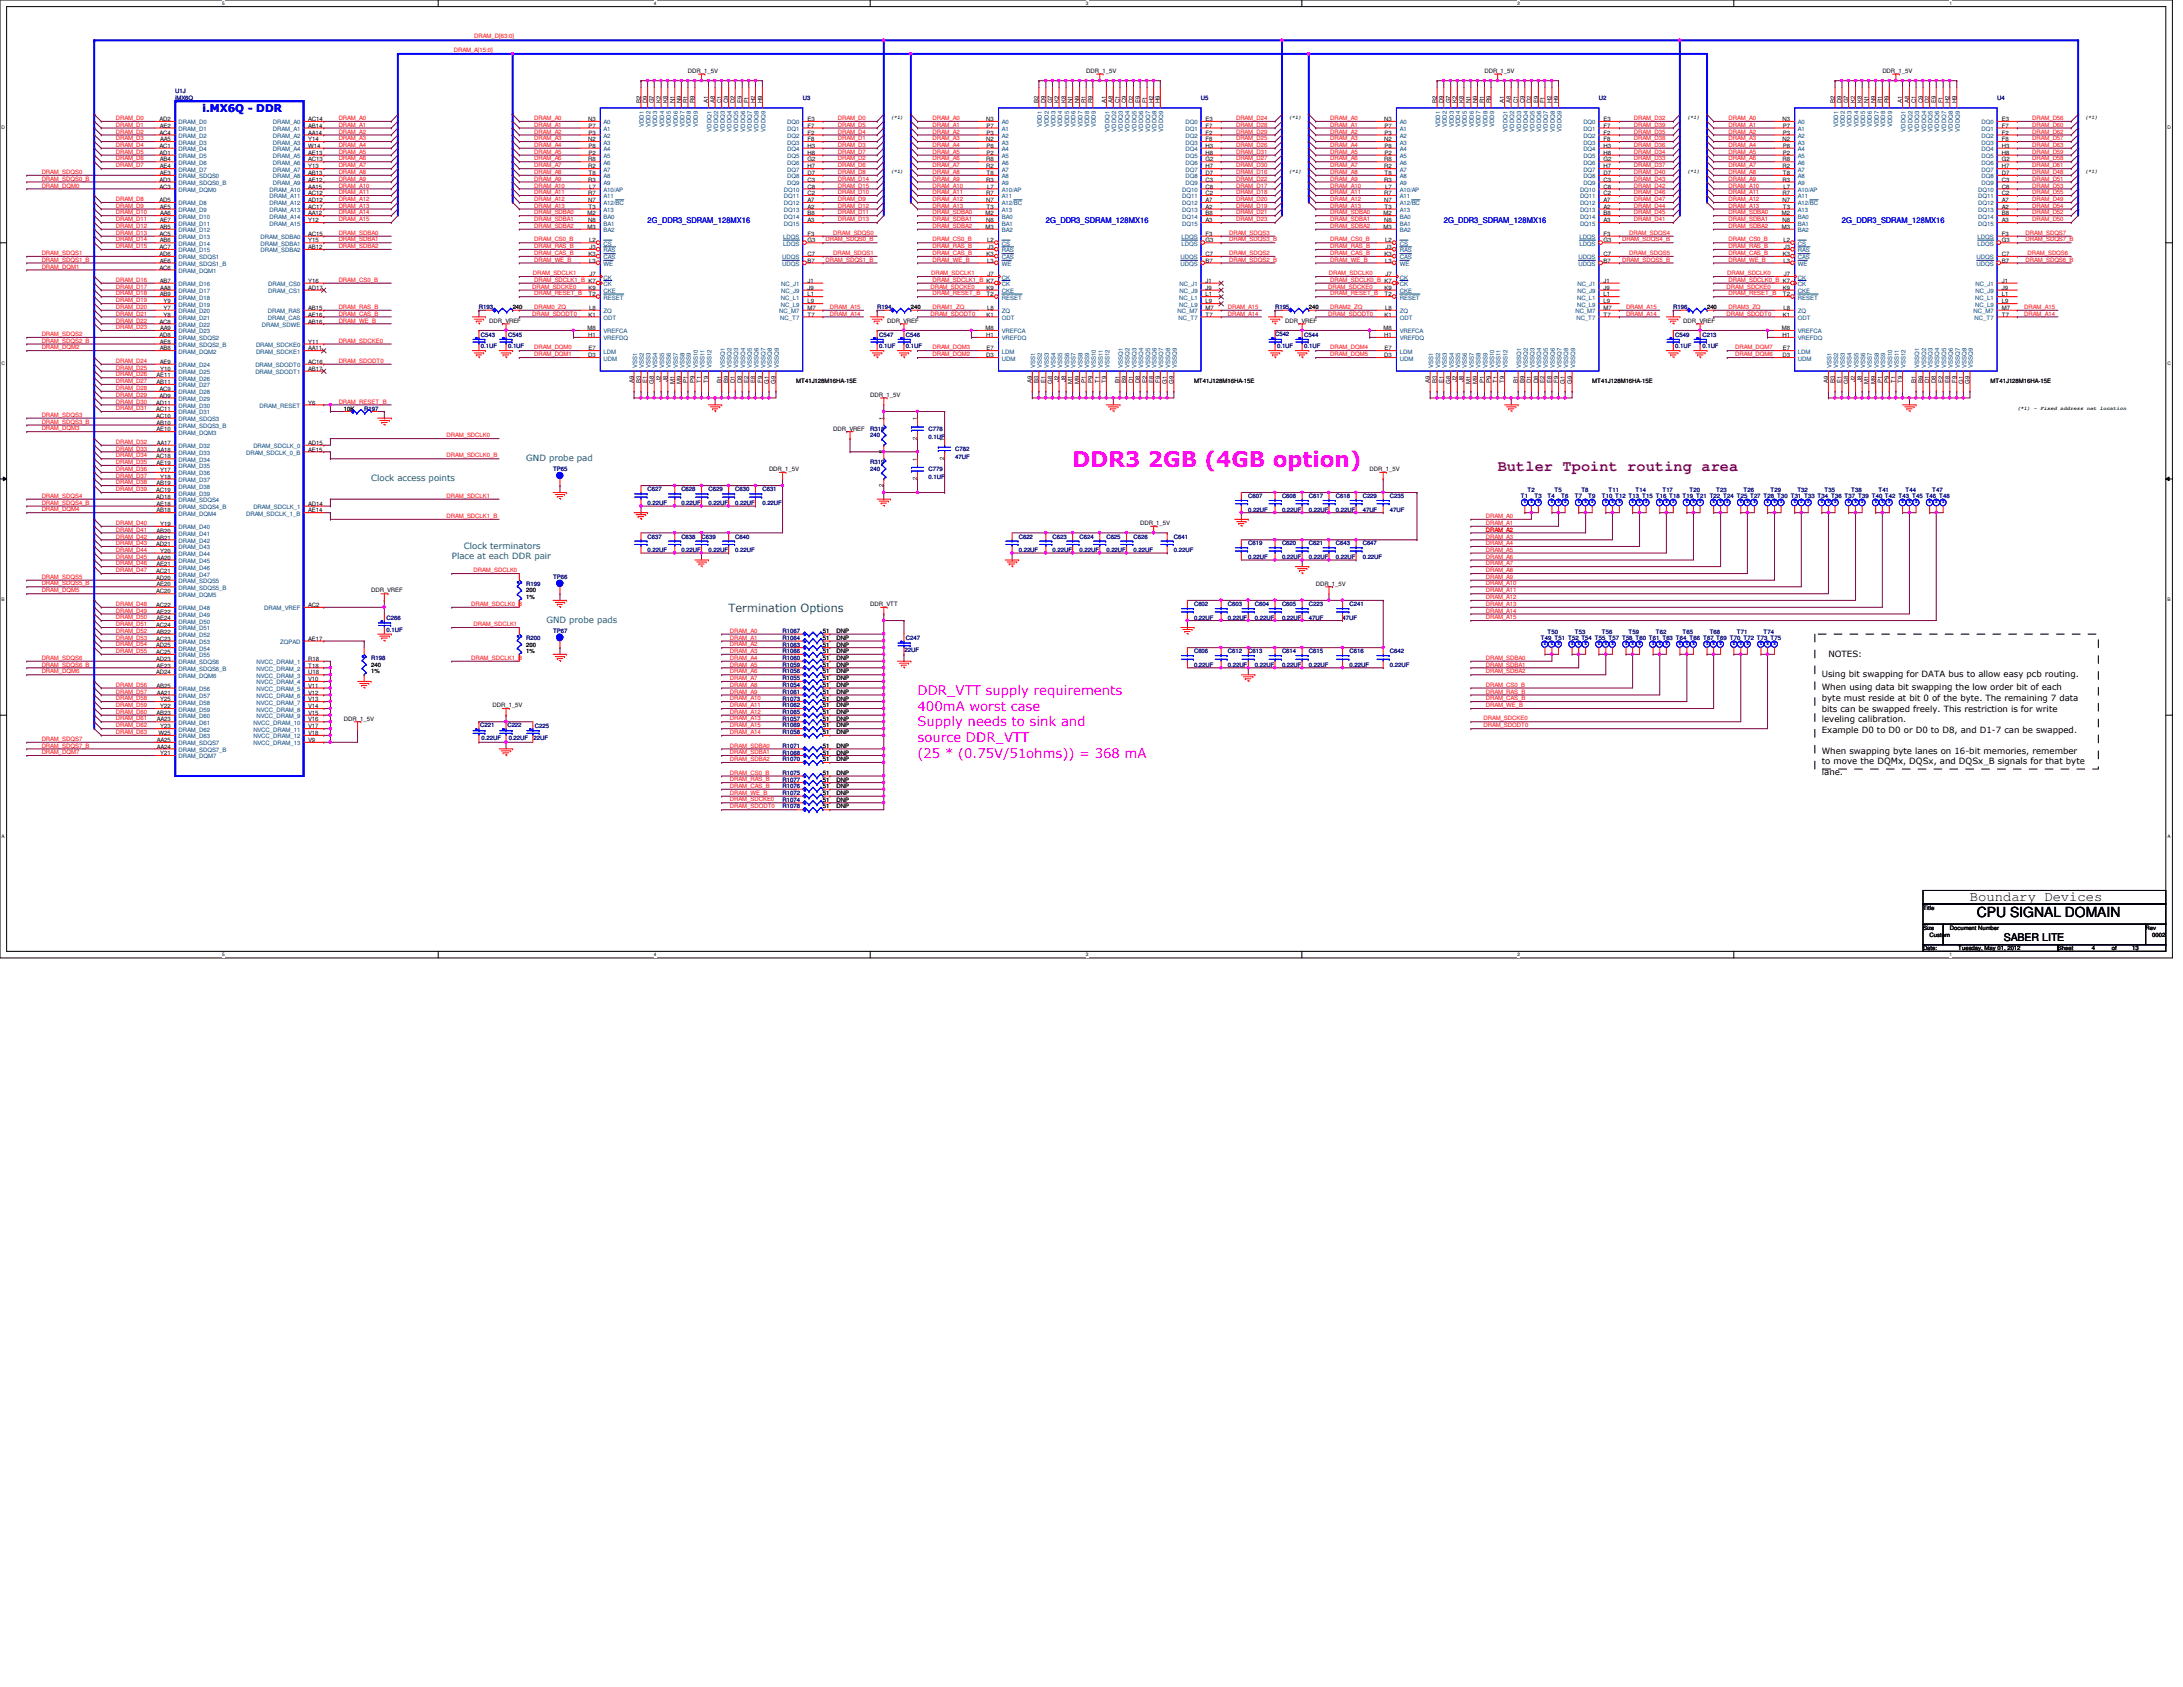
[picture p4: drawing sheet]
<svg xmlns="http://www.w3.org/2000/svg" width="279mm" height="216mm" viewBox="0 0 279 216" stroke-linecap="round" stroke-linejoin="round" font-family="sans-serif">
<defs><g id="words">
<text font-size="2.8" fill="#f0f" x="137.3" y="59.7">DDR3 2GB (4GB option)</text>
<text font-size="1.9" fill="#800080" x="191.7" y="60.3">Butler Tpoint routing area</text>
<g font-size="1.8">
<text x="252.1" y="115.4">Boundary Devices</text>
<text x="253" y="117.3">CPU SIGNAL DOMAIN</text>
</g>
<g font-size="1.7" fill="#f0f">
<text x="117.4" y="88.9">DDR_VTT supply requirements</text>
<text x="117.4" y="90.9">400mA worst case</text>
<text x="117.4" y="93">Supply needs to sink and</text>
<text x="117.4" y="95">source DDR_VTT</text>
<text x="117.4" y="97">(25 * (0.75V/51ohms)) = 368 mA</text>
</g>
<text font-size="1.4" fill="#00f" x="25.9" y="14.3">i.MX6Q - DDR</text>
<text font-size="1.4" fill="#008040" x="93.3" y="78.3">Termination Options</text>
<text font-size="1.4" x="256.5" y="120.4">SABER LITE</text>
<g font-size="1.1" fill="#008040">
<text x="67.4" y="59">GND probe pad</text>
<text x="47.5" y="61.6">Clock access points</text>
<text x="57.8" y="71.6">Place at each DDR pair</text>
<text x="59.4" y="70.2">Clock terminators</text>
<text x="69.9" y="79.7">GND probe pads</text>
</g>
<g font-size="1.1">
<text x="233.2" y="86.6">Using bit swapping for DATA bus to allow easy pcb routing.</text>
<text x="233.2" y="88.3">When using data bit swapping the low order bit of each</text>
<text x="233.2" y="89.7">byte must reside at bit 0 of the byte. The remaining 7 data</text>
<text x="234" y="84">NOTES:</text>
<text x="233.2" y="91.1">bits can be swapped freely. This restriction is for write</text>
<text x="233.2" y="92.4">leveling calibration.</text>
<text x="233.2" y="93.8">Example D0 to D0 or D0 to D8, and D1-7 can be swapped.</text>
<text x="233.2" y="96.5">When swapping byte lanes on 16-bit memories, remember</text>
<text x="233.2" y="97.8">to move the DQMx, DQSx, and DQSx_B signals for that byte</text>
<text x="233.2" y="99.2">lane.</text>
</g>
<g font-size="1" fill="#00f">
<text x="82.9" y="28.5">2G_DDR3_SDRAM_128MX16</text>
<text x="133.9" y="28.5">2G_DDR3_SDRAM_128MX16</text>
<text x="184.8" y="28.5">2G_DDR3_SDRAM_128MX16</text>
<text x="235.8" y="28.5">2G_DDR3_SDRAM_128MX16</text>
</g>
<g font-size=".8" fill="#f00">
<text x="60.7" y="4.9">DRAM_D[63:0]</text>
<text x="58.1" y="6.6">DRAM_A[15:0]</text>
<text x="14.8" y="15.4">DRAM_D0</text>
<text x="14.8" y="16.2">DRAM_D1</text>
<text x="14.8" y="17.1">DRAM_D2</text>
<text x="14.8" y="17.9">DRAM_D3</text>
<text x="43.3" y="15.4">DRAM_A0</text>
<text x="43.3" y="16.2">DRAM_A1</text>
<text x="43.3" y="17.1">DRAM_A2</text>
<text x="43.3" y="17.9">DRAM_A3</text>
<text x="68.4" y="15.4">DRAM_A0</text>
<text x="68.4" y="16.2">DRAM_A1</text>
<text x="68.4" y="17.1">DRAM_A2</text>
<text x="68.4" y="17.9">DRAM_A3</text>
<text x="107.2" y="15.4">DRAM_D0</text>
<text x="107.2" y="16.2">DRAM_D5</text>
<text x="107.2" y="17.1">DRAM_D4</text>
<text x="107.2" y="17.9">DRAM_D1</text>
<text x="119.3" y="15.4">DRAM_A0</text>
<text x="119.3" y="16.2">DRAM_A1</text>
<text x="119.3" y="17.1">DRAM_A2</text>
<text x="119.3" y="17.9">DRAM_A3</text>
<text x="158.2" y="15.4">DRAM_D24</text>
<text x="158.2" y="16.2">DRAM_D28</text>
<text x="158.2" y="17.1">DRAM_D29</text>
<text x="158.2" y="17.9">DRAM_D25</text>
<text x="170.3" y="15.4">DRAM_A0</text>
<text x="170.3" y="16.2">DRAM_A1</text>
<text x="170.3" y="17.1">DRAM_A2</text>
<text x="170.3" y="17.9">DRAM_A3</text>
<text x="209.1" y="15.4">DRAM_D32</text>
<text x="209.1" y="17.9">DRAM_D38</text>
<text x="209.1" y="16.2">DRAM_D39</text>
<text x="209.1" y="17.1">DRAM_D35</text>
<text x="221.2" y="15.4">DRAM_A0</text>
<text x="221.2" y="16.2">DRAM_A1</text>
<text x="221.2" y="17.1">DRAM_A2</text>
<text x="221.2" y="17.9">DRAM_A3</text>
<text x="260.1" y="17.1">DRAM_D62</text>
<text x="260.1" y="15.4">DRAM_D56</text>
<text x="260.1" y="16.2">DRAM_D60</text>
<text x="260.1" y="17.9">DRAM_D57</text>
<text x="5.3" y="22.3">DRAM_SDQS0</text>
<text x="5.3" y="23.1">DRAM_SDQS0_B</text>
<text x="14.8" y="18.8">DRAM_D4</text>
<text x="14.8" y="19.7">DRAM_D5</text>
<text x="14.8" y="20.5">DRAM_D6</text>
<text x="14.8" y="21.4">DRAM_D7</text>
<text x="43.3" y="18.8">DRAM_A4</text>
<text x="43.3" y="19.7">DRAM_A5</text>
<text x="43.3" y="20.5">DRAM_A6</text>
<text x="43.3" y="21.4">DRAM_A7</text>
<text x="43.3" y="22.3">DRAM_A8</text>
<text x="43.3" y="23.1">DRAM_A9</text>
<text x="68.4" y="18.8">DRAM_A4</text>
<text x="68.4" y="19.7">DRAM_A5</text>
<text x="68.4" y="20.5">DRAM_A6</text>
<text x="68.4" y="21.4">DRAM_A7</text>
<text x="68.4" y="22.3">DRAM_A8</text>
<text x="68.4" y="23.1">DRAM_A9</text>
<text x="107.2" y="22.3">DRAM_D8</text>
<text x="107.2" y="18.8">DRAM_D3</text>
<text x="107.2" y="19.7">DRAM_D7</text>
<text x="107.2" y="20.5">DRAM_D2</text>
<text x="107.2" y="21.4">DRAM_D6</text>
<text x="107.2" y="23.1">DRAM_D14</text>
<text x="119.3" y="18.8">DRAM_A4</text>
<text x="119.3" y="19.7">DRAM_A5</text>
<text x="119.3" y="20.5">DRAM_A6</text>
<text x="119.3" y="21.4">DRAM_A7</text>
<text x="119.3" y="22.3">DRAM_A8</text>
<text x="119.3" y="23.1">DRAM_A9</text>
<text x="158.2" y="19.7">DRAM_D31</text>
<text x="158.2" y="22.3">DRAM_D16</text>
<text x="158.2" y="23.1">DRAM_D22</text>
<text x="158.2" y="18.8">DRAM_D26</text>
<text x="158.2" y="20.5">DRAM_D27</text>
<text x="158.2" y="21.4">DRAM_D30</text>
<text x="170.3" y="18.8">DRAM_A4</text>
<text x="170.3" y="19.7">DRAM_A5</text>
<text x="170.3" y="20.5">DRAM_A6</text>
<text x="170.3" y="21.4">DRAM_A7</text>
<text x="170.3" y="22.3">DRAM_A8</text>
<text x="170.3" y="23.1">DRAM_A9</text>
<text x="209.1" y="18.8">DRAM_D36</text>
<text x="209.1" y="19.7">DRAM_D34</text>
<text x="209.1" y="22.3">DRAM_D40</text>
<text x="209.1" y="21.4">DRAM_D37</text>
<text x="209.1" y="20.5">DRAM_D33</text>
<text x="209.1" y="23.1">DRAM_D43</text>
<text x="221.2" y="18.8">DRAM_A4</text>
<text x="221.2" y="19.7">DRAM_A5</text>
<text x="221.2" y="20.5">DRAM_A6</text>
<text x="221.2" y="21.4">DRAM_A7</text>
<text x="221.2" y="22.3">DRAM_A8</text>
<text x="221.2" y="23.1">DRAM_A9</text>
<text x="260.1" y="20.5">DRAM_D58</text>
<text x="260.1" y="23.1">DRAM_D51</text>
<text x="260.1" y="18.8">DRAM_D63</text>
<text x="260.1" y="22.3">DRAM_D48</text>
<text x="260.1" y="19.7">DRAM_D59</text>
<text x="260.1" y="21.4">DRAM_D61</text>
<text x="5.3" y="24">DRAM_DQM0</text>
<text x="14.8" y="25.7">DRAM_D8</text>
<text x="14.8" y="26.6">DRAM_D9</text>
<text x="14.8" y="27.4">DRAM_D10</text>
<text x="14.8" y="28.3">DRAM_D11</text>
<text x="14.8" y="29.2">DRAM_D12</text>
<text x="43.3" y="24">DRAM_A10</text>
<text x="43.3" y="24.8">DRAM_A11</text>
<text x="43.3" y="25.7">DRAM_A12</text>
<text x="43.3" y="26.6">DRAM_A13</text>
<text x="43.3" y="27.4">DRAM_A14</text>
<text x="43.3" y="28.3">DRAM_A15</text>
<text x="68.4" y="24">DRAM_A10</text>
<text x="68.4" y="24.8">DRAM_A11</text>
<text x="68.4" y="25.7">DRAM_A12</text>
<text x="68.4" y="26.6">DRAM_A13</text>
<text x="68.4" y="27.4">DRAM_SDBA0</text>
<text x="68.4" y="28.3">DRAM_SDBA1</text>
<text x="68.4" y="29.2">DRAM_SDBA2</text>
<text x="107.2" y="25.7">DRAM_D9</text>
<text x="107.2" y="24">DRAM_D15</text>
<text x="107.2" y="24.8">DRAM_D10</text>
<text x="107.2" y="26.6">DRAM_D12</text>
<text x="107.2" y="27.4">DRAM_D11</text>
<text x="107.2" y="28.3">DRAM_D13</text>
<text x="119.3" y="24">DRAM_A10</text>
<text x="119.3" y="24.8">DRAM_A11</text>
<text x="119.3" y="25.7">DRAM_A12</text>
<text x="119.3" y="26.6">DRAM_A13</text>
<text x="119.3" y="27.4">DRAM_SDBA0</text>
<text x="119.3" y="28.3">DRAM_SDBA1</text>
<text x="119.3" y="29.2">DRAM_SDBA2</text>
<text x="158.2" y="24">DRAM_D17</text>
<text x="158.2" y="24.8">DRAM_D18</text>
<text x="158.2" y="25.7">DRAM_D20</text>
<text x="158.2" y="26.6">DRAM_D19</text>
<text x="158.2" y="27.4">DRAM_D21</text>
<text x="158.2" y="28.3">DRAM_D23</text>
<text x="170.3" y="24">DRAM_A10</text>
<text x="170.3" y="24.8">DRAM_A11</text>
<text x="170.3" y="25.7">DRAM_A12</text>
<text x="170.3" y="26.6">DRAM_A13</text>
<text x="170.3" y="27.4">DRAM_SDBA0</text>
<text x="170.3" y="28.3">DRAM_SDBA1</text>
<text x="170.3" y="29.2">DRAM_SDBA2</text>
<text x="209.1" y="27.4">DRAM_D45</text>
<text x="209.1" y="25.7">DRAM_D47</text>
<text x="209.1" y="24">DRAM_D42</text>
<text x="209.1" y="26.6">DRAM_D44</text>
<text x="209.1" y="24.8">DRAM_D46</text>
<text x="209.1" y="28.3">DRAM_D41</text>
<text x="221.2" y="24">DRAM_A10</text>
<text x="221.2" y="24.8">DRAM_A11</text>
<text x="221.2" y="25.7">DRAM_A12</text>
<text x="221.2" y="26.6">DRAM_A13</text>
<text x="221.2" y="27.4">DRAM_SDBA0</text>
<text x="221.2" y="28.3">DRAM_SDBA1</text>
<text x="221.2" y="29.2">DRAM_SDBA2</text>
<text x="260.1" y="24">DRAM_D53</text>
<text x="260.1" y="25.7">DRAM_D49</text>
<text x="260.1" y="28.3">DRAM_D50</text>
<text x="260.1" y="26.6">DRAM_D54</text>
<text x="260.1" y="24.8">DRAM_D55</text>
<text x="260.1" y="27.4">DRAM_D52</text>
<text x="5.3" y="34.4">DRAM_DQM1</text>
<text x="5.3" y="32.6">DRAM_SDQS1</text>
<text x="5.3" y="33.5">DRAM_SDQS1_B</text>
<text x="14.8" y="30.1">DRAM_D13</text>
<text x="14.8" y="30.9">DRAM_D14</text>
<text x="14.8" y="31.7">DRAM_D15</text>
<text x="43.3" y="30.1">DRAM_SDBA0</text>
<text x="43.3" y="30.9">DRAM_SDBA1</text>
<text x="43.3" y="31.7">DRAM_SDBA2</text>
<text x="68.2" y="35.2">DRAM_SDCLK1</text>
<text x="68.4" y="30.9">DRAM_CS0_B</text>
<text x="68.4" y="31.7">DRAM_RAS_B</text>
<text x="68.4" y="32.6">DRAM_CAS_B</text>
<text x="68.4" y="33.5">DRAM_WE_B</text>
<text x="105.7" y="30.9">DRAM_SDQS0_B</text>
<text x="105.7" y="33.5">DRAM_SDQS1_B</text>
<text x="106.6" y="30.1">DRAM_SDQS0</text>
<text x="106.6" y="32.6">DRAM_SDQS1</text>
<text x="119.2" y="35.2">DRAM_SDCLK1</text>
<text x="119.3" y="30.9">DRAM_CS0_B</text>
<text x="119.3" y="31.7">DRAM_RAS_B</text>
<text x="119.3" y="32.6">DRAM_CAS_B</text>
<text x="119.3" y="33.5">DRAM_WE_B</text>
<text x="157.3" y="30.1">DRAM_SDQS3</text>
<text x="157.3" y="30.9">DRAM_SDQS3_B</text>
<text x="157.3" y="32.6">DRAM_SDQS2</text>
<text x="157.3" y="33.5">DRAM_SDQS2_B</text>
<text x="170.1" y="35.2">DRAM_SDCLK0</text>
<text x="170.3" y="30.9">DRAM_CS0_B</text>
<text x="170.3" y="31.7">DRAM_RAS_B</text>
<text x="170.3" y="32.6">DRAM_CAS_B</text>
<text x="170.3" y="33.5">DRAM_WE_B</text>
<text x="207.6" y="30.9">DRAM_SDQS4_B</text>
<text x="207.6" y="33.5">DRAM_SDQS5_B</text>
<text x="208.5" y="30.1">DRAM_SDQS4</text>
<text x="208.5" y="32.6">DRAM_SDQS5</text>
<text x="221.1" y="35.2">DRAM_SDCLK0</text>
<text x="221.2" y="30.9">DRAM_CS0_B</text>
<text x="221.2" y="31.7">DRAM_RAS_B</text>
<text x="221.2" y="32.6">DRAM_CAS_B</text>
<text x="221.2" y="33.5">DRAM_WE_B</text>
<text x="259.2" y="33.5">DRAM_SDQS6_B</text>
<text x="259.2" y="30.1">DRAM_SDQS7</text>
<text x="259.2" y="30.9">DRAM_SDQS7_B</text>
<text x="259.5" y="32.6">DRAM_SDQS6</text>
<text x="14.8" y="36.1">DRAM_D16</text>
<text x="14.8" y="37">DRAM_D17</text>
<text x="14.8" y="37.8">DRAM_D18</text>
<text x="14.8" y="38.7">DRAM_D19</text>
<text x="14.8" y="39.5">DRAM_D20</text>
<text x="14.8" y="40.4">DRAM_D21</text>
<text x="14.8" y="41.3">DRAM_D22</text>
<text x="43.3" y="36.1">DRAM_CS0_B</text>
<text x="43.3" y="39.5">DRAM_RAS_B</text>
<text x="43.3" y="40.4">DRAM_CAS_B</text>
<text x="43.3" y="41.3">DRAM_WE_B</text>
<text x="68.1" y="37">DRAM_SDCKE0</text>
<text x="68.1" y="40.4">DRAM_SDODT0</text>
<text x="68.4" y="36.1">DRAM_SDCLK1_B K7</text>
<text x="68.4" y="37.8">DRAM_RESET_B</text>
<text x="68.4" y="39.5">DRAM0_ZQ</text>
<text x="106.2" y="39.5">DRAM_A15</text>
<text x="106.2" y="40.4">DRAM_A14</text>
<text x="119.1" y="37">DRAM_SDCKE0</text>
<text x="119.1" y="40.4">DRAM_SDODT0</text>
<text x="119.3" y="36.1">DRAM_SDCLK1_B K7</text>
<text x="119.3" y="37.8">DRAM_RESET_B</text>
<text x="119.3" y="39.5">DRAM1_ZQ</text>
<text x="157.1" y="39.5">DRAM_A15</text>
<text x="157.1" y="40.4">DRAM_A14</text>
<text x="170" y="37">DRAM_SDCKE0</text>
<text x="170" y="40.4">DRAM_SDODT0</text>
<text x="170.3" y="36.1">DRAM_SDCLK0_B K7</text>
<text x="170.3" y="37.8">DRAM_RESET_B</text>
<text x="170.3" y="39.5">DRAM2_ZQ</text>
<text x="208.1" y="39.5">DRAM_A15</text>
<text x="208.1" y="40.4">DRAM_A14</text>
<text x="221" y="37">DRAM_SDCKE0</text>
<text x="221" y="40.4">DRAM_SDODT0</text>
<text x="221.2" y="36.1">DRAM_SDCLK0_B K7</text>
<text x="221.2" y="37.8">DRAM_RESET_B</text>
<text x="221.2" y="39.5">DRAM3_ZQ</text>
<text x="259.1" y="39.5">DRAM_A15</text>
<text x="259.1" y="40.4">DRAM_A14</text>
<text x="5.3" y="43">DRAM_SDQS2</text>
<text x="5.3" y="44.7">DRAM_DQM2</text>
<text x="5.3" y="43.9">DRAM_SDQS2_B</text>
<text x="14.8" y="42.1">DRAM_D23</text>
<text x="14.8" y="46.4">DRAM_D24</text>
<text x="14.8" y="47.3">DRAM_D25</text>
<text x="43.3" y="43.9">DRAM_SDCKE0</text>
<text x="43.3" y="46.4">DRAM_SDODT0</text>
<text x="68.4" y="44.7">DRAM_DQM0</text>
<text x="68.4" y="45.6">DRAM_DQM1</text>
<text x="119.3" y="44.7">DRAM_DQM3</text>
<text x="119.3" y="45.6">DRAM_DQM2</text>
<text x="170.3" y="44.7">DRAM_DQM4</text>
<text x="170.3" y="45.6">DRAM_DQM5</text>
<text x="222.1" y="45.6">DRAM_DQM6</text>
<text x="222.1" y="44.7">DRAM_DQM7</text>
<text x="5.3" y="53.3">DRAM_SDQS3</text>
<text x="14.8" y="48.2">DRAM_D26</text>
<text x="14.8" y="49">DRAM_D27</text>
<text x="14.8" y="49.9">DRAM_D28</text>
<text x="14.8" y="50.8">DRAM_D29</text>
<text x="14.8" y="51.6">DRAM_D30</text>
<text x="14.8" y="52.5">DRAM_D31</text>
<text x="43.3" y="51.6">DRAM_RESET_B</text>
<text x="5.3" y="55.1">DRAM_DQM3</text>
<text x="5.3" y="54.2">DRAM_SDQS3_B</text>
<text x="14.8" y="56.8">DRAM_D32</text>
<text x="14.8" y="57.7">DRAM_D33</text>
<text x="14.8" y="58.5">DRAM_D34</text>
<text x="14.8" y="59.4">DRAM_D35</text>
<text x="57.1" y="56">DRAM_SDCLK0</text>
<text x="57.1" y="58.5">DRAM_SDCLK0_B</text>
<text x="5.3" y="63.7">DRAM_SDQS4</text>
<text x="5.3" y="65.4">DRAM_DQM4</text>
<text x="5.3" y="64.6">DRAM_SDQS4_B</text>
<text x="14.8" y="60.3">DRAM_D36</text>
<text x="14.8" y="61.1">DRAM_D37</text>
<text x="14.8" y="62">DRAM_D38</text>
<text x="14.8" y="62.9">DRAM_D39</text>
<text x="57.1" y="63.7">DRAM_SDCLK1</text>
<text x="14.8" y="67.2">DRAM_D40</text>
<text x="14.8" y="68">DRAM_D41</text>
<text x="14.8" y="68.9">DRAM_D42</text>
<text x="14.8" y="69.8">DRAM_D43</text>
<text x="14.8" y="70.6">DRAM_D44</text>
<text x="14.8" y="71.5">DRAM_D45</text>
<text x="57.1" y="66.3">DRAM_SDCLK1_B</text>
<text x="190.2" y="66.3">DRAM_A0</text>
<text x="190.2" y="67.2">DRAM_A1</text>
<text x="190.2" y="68">DRAM_A2</text>
<text x="190.2" y="68.9">DRAM_A3</text>
<text x="190.2" y="69.8">DRAM_A4</text>
<text x="190.2" y="70.6">DRAM_A5</text>
<text x="190.2" y="71.5">DRAM_A6</text>
<text x="5.3" y="74.1">DRAM_SDQS5</text>
<text x="5.3" y="75.8">DRAM_DQM5</text>
<text x="5.3" y="74.9">DRAM_SDQS5_B</text>
<text x="14.8" y="72.3">DRAM_D46</text>
<text x="14.8" y="73.2">DRAM_D47</text>
<text x="14.8" y="77.6">DRAM_D48</text>
<text x="60.3" y="77.6">DRAM_SDCLK0_B</text>
<text x="60.6" y="73.2">DRAM_SDCLK0</text>
<text x="190.2" y="74.9">DRAM_A10</text>
<text x="190.2" y="75.8">DRAM_A11</text>
<text x="190.2" y="76.7">DRAM_A12</text>
<text x="190.2" y="77.6">DRAM_A13</text>
<text x="190.2" y="72.3">DRAM_A7</text>
<text x="190.2" y="73.2">DRAM_A8</text>
<text x="190.2" y="74.1">DRAM_A9</text>
<text x="14.8" y="78.4">DRAM_D49</text>
<text x="14.8" y="79.2">DRAM_D50</text>
<text x="14.8" y="80.1">DRAM_D51</text>
<text x="14.8" y="81">DRAM_D52</text>
<text x="14.8" y="81.9">DRAM_D53</text>
<text x="14.8" y="82.7">DRAM_D54</text>
<text x="14.8" y="83.6">DRAM_D55</text>
<text x="60.6" y="80.1">DRAM_SDCLK1</text>
<text x="93.4" y="81">DRAM_A0</text>
<text x="93.4" y="81.9">DRAM_A1</text>
<text x="93.4" y="82.7">DRAM_A2</text>
<text x="93.4" y="83.6">DRAM_A3</text>
<text x="190.2" y="79.2">DRAM_A15</text>
<text x="190.2" y="78.4">DRAM_A14</text>
<text x="5.3" y="84.5">DRAM_SDQS6</text>
<text x="5.3" y="86.2">DRAM_DQM6</text>
<text x="5.3" y="85.3">DRAM_SDQS6_B</text>
<text x="14.8" y="87.9">DRAM_D56</text>
<text x="14.8" y="88.8">DRAM_D57</text>
<text x="14.8" y="89.6">DRAM_D58</text>
<text x="60.3" y="84.5">DRAM_SDCLK1_B</text>
<text x="93.4" y="84.5">DRAM_A4</text>
<text x="93.4" y="85.3">DRAM_A5</text>
<text x="93.4" y="86.2">DRAM_A6</text>
<text x="93.4" y="87">DRAM_A7</text>
<text x="93.4" y="87.9">DRAM_A8</text>
<text x="93.4" y="88.8">DRAM_A9</text>
<text x="93.4" y="89.6">DRAM_A10</text>
<text x="190.2" y="84.5">DRAM_SDBA0</text>
<text x="190.2" y="85.3">DRAM_SDBA1</text>
<text x="190.2" y="86.2">DRAM_SDBA2</text>
<text x="190.2" y="87.9">DRAM_CS0_B</text>
<text x="190.2" y="88.8">DRAM_RAS_B</text>
<text x="190.2" y="89.6">DRAM_CAS_B</text>
<text x="5.3" y="94.8">DRAM_SDQS7</text>
<text x="5.3" y="95.7">DRAM_SDQS7_B</text>
<text x="14.8" y="90.5">DRAM_D59</text>
<text x="14.8" y="91.4">DRAM_D60</text>
<text x="14.8" y="92.2">DRAM_D61</text>
<text x="14.8" y="93.1">DRAM_D62</text>
<text x="14.8" y="93.9">DRAM_D63</text>
<text x="93.4" y="90.5">DRAM_A11</text>
<text x="93.4" y="91.4">DRAM_A12</text>
<text x="93.4" y="92.2">DRAM_A13</text>
<text x="93.4" y="95.7">DRAM_SDBA0</text>
<text x="93.4" y="93.1">DRAM_A15</text>
<text x="93.4" y="93.9">DRAM_A14</text>
<text x="189.9" y="92.2">DRAM_SDCKE0</text>
<text x="189.9" y="93.1">DRAM_SDODT0</text>
<text x="190.2" y="90.5">DRAM_WE_B</text>
<text x="5.3" y="96.5">DRAM_DQM7</text>
<text x="93.4" y="96.5">DRAM_SDBA1</text>
<text x="93.4" y="97.4">DRAM_SDBA2</text>
<text x="93.4" y="99.1">DRAM_CS0_B</text>
<text x="93.4" y="100">DRAM_RAS_B</text>
<text x="93.4" y="100.8">DRAM_CAS_B</text>
<text x="93.4" y="101.7">DRAM_WE_B</text>
<text x="93.4" y="103.5">DRAM_SDODT0</text>
<text x="93.4" y="102.6">DRAM_SDCKE0</text>
</g>
<g font-size=".8" fill="#000080">
<text x="22.4" y="11.9">U1J</text>
<text x="22.4" y="12.8">iMX6Q</text>
<text x="102.7" y="12.8">U3</text>
<text x="153.7" y="12.8">U5</text>
<text x="204.6" y="12.8">U2</text>
<text x="255.6" y="12.8">U4</text>
<text x="61.3" y="39.6">R193</text>
<text x="112.3" y="39.6">R194</text>
<text x="163.2" y="39.6">R195</text>
<text x="214.2" y="39.6">R196</text>
<text x="61.6" y="43.1">C543</text>
<text x="61.6" y="44.6">0.1UF</text>
<text x="65" y="43.1">C545</text>
<text x="65" y="44.6">0.1UF</text>
<text x="112.5" y="43.1">C547</text>
<text x="112.5" y="44.6">0.1UF</text>
<text x="116" y="43.1">C546</text>
<text x="116" y="44.6">0.1UF</text>
<text x="163.2" y="43">C542</text>
<text x="163.4" y="44.6">0.1UF</text>
<text x="166.9" y="43.1">C544</text>
<text x="166.9" y="44.6">0.1UF</text>
<text x="214.4" y="43.1">C549</text>
<text x="214.4" y="44.6">0.1UF</text>
<text x="217.9" y="43.1">C213</text>
<text x="217.9" y="44.6">0.1UF</text>
<text x="46.6" y="52.5">R197</text>
<text x="111.4" y="55.1">R318</text>
<text x="111.4" y="56">240</text>
<text x="111.4" y="59.4">R319</text>
<text x="118.8" y="55.1">C778</text>
<text x="118.8" y="56.1">0.1UF</text>
<text x="122.3" y="57.7">C782</text>
<text x="122.3" y="58.7">47UF</text>
<text x="70.8" y="60.3">TP65</text>
<text x="82.9" y="62.9">C627</text>
<text x="82.9" y="64.6">0.22UF</text>
<text x="87.2" y="62.9">C628</text>
<text x="87.2" y="64.6">0.22UF</text>
<text x="90.7" y="62.9">C629</text>
<text x="90.7" y="64.6">0.22UF</text>
<text x="94.1" y="62.9">C630</text>
<text x="94.1" y="64.6">0.22UF</text>
<text x="97.6" y="62.9">C631</text>
<text x="97.6" y="64.6">0.22UF</text>
<text x="111.4" y="60.3">240</text>
<text x="118.8" y="60.3">C779</text>
<text x="118.8" y="61.3">0.1UF</text>
<text x="159.8" y="63.8">C607</text>
<text x="159.8" y="65.5">0.22UF</text>
<text x="164.1" y="63.8">C608</text>
<text x="164.1" y="65.5">0.22UF</text>
<text x="167.5" y="63.8">C617</text>
<text x="167.5" y="65.5">0.22UF</text>
<text x="171" y="63.8">C618</text>
<text x="171" y="65.5">0.22UF</text>
<text x="174.4" y="63.8">C229</text>
<text x="174.4" y="65.5">47UF</text>
<text x="177.9" y="63.8">C235</text>
<text x="177.9" y="65.5">47UF</text>
<text x="194.6" y="63.8">T1</text>
<text x="195.5" y="62.9">T2</text>
<text x="196.4" y="63.8">T3</text>
<text x="198.1" y="63.8">T4</text>
<text x="199" y="62.9">T5</text>
<text x="199.8" y="63.8">T6</text>
<text x="201.5" y="63.8">T7</text>
<text x="202.4" y="62.9">T8</text>
<text x="203.3" y="63.8">T9</text>
<text x="205" y="63.8">T10 T12 T13 T15 T16 T18 T19 T21 T22 T24 T25 T27 T28 T30 T31 T33 T34 T36 T37 T39 T40</text>
<text x="205.9" y="62.9">T11</text>
<text x="209.3" y="62.9">T14</text>
<text x="212.8" y="62.9">T17</text>
<text x="216.2" y="62.9">T20</text>
<text x="219.7" y="62.9">T23</text>
<text x="223.1" y="62.9">T26</text>
<text x="226.6" y="62.9">T29</text>
<text x="230" y="62.9">T32</text>
<text x="233.5" y="62.9">T35</text>
<text x="236.9" y="62.9">T38</text>
<text x="240.4" y="62.9">T41</text>
<text x="241.3" y="63.8">T42 T43 T45 T46 T48</text>
<text x="243.9" y="62.9">T44</text>
<text x="247.3" y="62.9">T47</text>
<text x="82.9" y="68.9">C637</text>
<text x="82.9" y="70.7">0.22UF</text>
<text x="87.2" y="68.9">C638</text>
<text x="87.2" y="70.7">0.22UF</text>
<text x="89.8" y="68.9">C639</text>
<text x="90.7" y="70.7">0.22UF</text>
<text x="94.1" y="68.9">C640</text>
<text x="94.1" y="70.7">0.22UF</text>
<text x="130.4" y="68.9">C622</text>
<text x="130.4" y="70.7">0.22UF</text>
<text x="134.7" y="68.9">C623</text>
<text x="134.7" y="70.7">0.22UF</text>
<text x="138.2" y="68.9">C624</text>
<text x="138.2" y="70.7">0.22UF</text>
<text x="141.6" y="68.9">C625</text>
<text x="141.6" y="70.7">0.22UF</text>
<text x="145.1" y="68.9">C626</text>
<text x="145.1" y="70.7">0.22UF</text>
<text x="150.2" y="68.9">C641</text>
<text x="150.2" y="70.7">0.22UF</text>
<text x="159.8" y="69.8">C619</text>
<text x="159.8" y="71.5">0.22UF</text>
<text x="164.1" y="69.8">C620</text>
<text x="164.1" y="71.5">0.22UF</text>
<text x="167.5" y="69.8">C621</text>
<text x="167.5" y="71.5">0.22UF</text>
<text x="171" y="69.8">C643</text>
<text x="171" y="71.5">0.22UF</text>
<text x="174.4" y="69.8">C647</text>
<text x="174.4" y="71.5">0.22UF</text>
<text x="67.4" y="75">R199</text>
<text x="70.8" y="74.1">TP66</text>
<text x="152.8" y="77.6">C602</text>
<text x="157.1" y="77.6">C603</text>
<text x="160.6" y="77.6">C604</text>
<text x="164.1" y="77.6">C605</text>
<text x="167.5" y="77.6">C223</text>
<text x="172.7" y="77.6">C241</text>
<text x="49.5" y="79.4">C266</text>
<text x="49.5" y="80.9">0.1UF</text>
<text x="67.4" y="81.9">R200</text>
<text x="70.8" y="81">TP67</text>
<text x="100.2" y="83.6">R1066</text>
<text x="100.2" y="81.9">R1064</text>
<text x="100.2" y="82.8">R1063</text>
<text x="100.2" y="81">R1067</text>
<text x="115.8" y="83.4">22UF</text>
<text x="116" y="82">C247</text>
<text x="152.8" y="79.3">0.22UF</text>
<text x="152.8" y="83.6">C606</text>
<text x="157.1" y="83.6">C612</text>
<text x="157.1" y="79.3">0.22UF</text>
<text x="159.8" y="83.6">C613</text>
<text x="160.6" y="79.3">0.22UF</text>
<text x="164.1" y="83.6">C614</text>
<text x="164.1" y="79.3">0.22UF</text>
<text x="167.5" y="79.3">47UF</text>
<text x="167.5" y="83.6">C615</text>
<text x="171.8" y="79.3">47UF</text>
<text x="172.7" y="83.6">C616</text>
<text x="177.9" y="83.6">C642</text>
<text x="197.2" y="81.9">T49 T51 T52 T54 T55 T57 T58 T60 T61 T63 T64 T66 T67 T69 T70 T72 T73 T75</text>
<text x="198.1" y="81.1">T50</text>
<text x="201.5" y="81.1">T53</text>
<text x="205" y="81.1">T56</text>
<text x="208.4" y="81.1">T59</text>
<text x="211.9" y="81.1">T62</text>
<text x="215.3" y="81.1">T65</text>
<text x="218.8" y="81.1">T68</text>
<text x="222.3" y="81.1">T71</text>
<text x="225.7" y="81.1">T74</text>
<text x="47.5" y="84.5">R198</text>
<text x="100.2" y="88.8">R1061</text>
<text x="100.2" y="89.7">R1073</text>
<text x="100.2" y="87.1">R1055</text>
<text x="100.2" y="85.3">R1059</text>
<text x="100.2" y="84.5">R1060</text>
<text x="100.2" y="86.2">R1056</text>
<text x="100.2" y="87.9">R1054</text>
<text x="152.8" y="85.3">0.22UF</text>
<text x="157.1" y="85.3">0.22UF</text>
<text x="160.6" y="85.3">0.22UF</text>
<text x="164.1" y="85.3">0.22UF</text>
<text x="167.5" y="85.3">0.22UF</text>
<text x="172.7" y="85.3">0.22UF</text>
<text x="177.9" y="85.3">0.22UF</text>
<text x="61.5" y="93">C221</text>
<text x="61.6" y="94.7">0.22UF</text>
<text x="64.9" y="93">C222</text>
<text x="65.1" y="94.7">0.22UF</text>
<text x="68.3" y="94.7">22UF</text>
<text x="68.5" y="93.2">C225</text>
<text x="100.2" y="90.5">R1062</text>
<text x="100.2" y="93.1">R1069</text>
<text x="100.2" y="94">R1058</text>
<text x="100.2" y="91.4">R1065</text>
<text x="100.2" y="95.7">R1071</text>
<text x="100.2" y="92.2">R1057</text>
<text x="100.2" y="97.4">R1070</text>
<text x="100.2" y="99.1">R1075</text>
<text x="100.2" y="100.9">R1076</text>
<text x="100.2" y="96.6">R1068</text>
<text x="100.2" y="101.7">R1072</text>
<text x="100.2" y="100">R1077</text>
<text x="100.2" y="103.5">R1078</text>
<text x="100.2" y="102.6">R1074</text>
</g>
<g font-size=".8">
<text x="88.1" y="9.4">DDR_1_5V</text>
<text x="139" y="9.4">DDR_1_5V</text>
<text x="190" y="9.4">DDR_1_5V</text>
<text x="240.9" y="9.4">DDR_1_5V</text>
<text x="20.4" y="15.5">AD2</text>
<text x="20.4" y="17.2">AC4</text>
<text x="20.4" y="16.3">AE2</text>
<text x="39.5" y="15.5">AC14</text>
<text x="39.5" y="16.3">AB14</text>
<text x="39.5" y="17.2">AA14</text>
<text x="75.3" y="15.5">N3</text>
<text x="75.3" y="16.3">P7</text>
<text x="75.3" y="17.2">P3</text>
<text x="82" y="13.2" transform="rotate(-90 82 13.2)">B2</text>
<text x="82.8" y="13.2" transform="rotate(-90 82.8 13.2)">D9</text>
<text x="83.7" y="13.2" transform="rotate(-90 83.7 13.2)">G7</text>
<text x="84.6" y="13.2" transform="rotate(-90 84.6 13.2)">K2</text>
<text x="85.4" y="13.2" transform="rotate(-90 85.4 13.2)">K8</text>
<text x="86.3" y="13.2" transform="rotate(-90 86.3 13.2)">N1</text>
<text x="87.2" y="13.2" transform="rotate(-90 87.2 13.2)">N9</text>
<text x="88" y="13.2" transform="rotate(-90 88 13.2)">R1</text>
<text x="88.9" y="13.2" transform="rotate(-90 88.9 13.2)">R9</text>
<text x="90.6" y="13.2" transform="rotate(-90 90.6 13.2)">A1</text>
<text x="91.5" y="13.2" transform="rotate(-90 91.5 13.2)">A8</text>
<text x="92.3" y="13.2" transform="rotate(-90 92.3 13.2)">C1</text>
<text x="93.2" y="13.2" transform="rotate(-90 93.2 13.2)">C9</text>
<text x="94.1" y="13.2" transform="rotate(-90 94.1 13.2)">D2</text>
<text x="95" y="13.2" transform="rotate(-90 95 13.2)">E9</text>
<text x="95.8" y="13.2" transform="rotate(-90 95.8 13.2)">F1</text>
<text x="96.6" y="13.2" transform="rotate(-90 96.6 13.2)">H2</text>
<text x="97.5" y="13.2" transform="rotate(-90 97.5 13.2)">H9</text>
<text x="103.3" y="15.5">E3</text>
<text x="103.3" y="16.3">F7</text>
<text x="103.3" y="17.2">F2</text>
<text x="126.2" y="15.5">N3</text>
<text x="126.3" y="16.3">P7</text>
<text x="126.3" y="17.2">P3</text>
<text x="132.9" y="13.2" transform="rotate(-90 132.9 13.2)">B2</text>
<text x="133.8" y="13.2" transform="rotate(-90 133.8 13.2)">D9</text>
<text x="134.7" y="13.2" transform="rotate(-90 134.7 13.2)">G7</text>
<text x="135.5" y="13.2" transform="rotate(-90 135.5 13.2)">K2</text>
<text x="136.4" y="13.2" transform="rotate(-90 136.4 13.2)">K8</text>
<text x="137.2" y="13.2" transform="rotate(-90 137.2 13.2)">N1</text>
<text x="138.1" y="13.2" transform="rotate(-90 138.1 13.2)">N9</text>
<text x="139" y="13.2" transform="rotate(-90 139 13.2)">R1</text>
<text x="139.8" y="13.2" transform="rotate(-90 139.8 13.2)">R9</text>
<text x="141.6" y="13.2" transform="rotate(-90 141.6 13.2)">A1</text>
<text x="142.5" y="13.2" transform="rotate(-90 142.5 13.2)">A8</text>
<text x="143.3" y="13.2" transform="rotate(-90 143.3 13.2)">C1</text>
<text x="144.1" y="13.2" transform="rotate(-90 144.1 13.2)">C9</text>
<text x="145" y="13.2" transform="rotate(-90 145 13.2)">D2</text>
<text x="145.9" y="13.2" transform="rotate(-90 145.9 13.2)">E9</text>
<text x="146.8" y="13.2" transform="rotate(-90 146.8 13.2)">F1</text>
<text x="147.6" y="13.2" transform="rotate(-90 147.6 13.2)">H2</text>
<text x="148.5" y="13.2" transform="rotate(-90 148.5 13.2)">H9</text>
<text x="154.3" y="15.5">E3</text>
<text x="154.3" y="16.3">F7</text>
<text x="154.3" y="17.2">F2</text>
<text x="177.2" y="15.5">N3</text>
<text x="177.2" y="16.3">P7</text>
<text x="177.2" y="17.2">P3</text>
<text x="183.9" y="13.2" transform="rotate(-90 183.9 13.2)">B2</text>
<text x="184.7" y="13.2" transform="rotate(-90 184.7 13.2)">D9</text>
<text x="185.6" y="13.2" transform="rotate(-90 185.6 13.2)">G7</text>
<text x="186.5" y="13.2" transform="rotate(-90 186.5 13.2)">K2</text>
<text x="187.3" y="13.2" transform="rotate(-90 187.3 13.2)">K8</text>
<text x="188.2" y="13.2" transform="rotate(-90 188.2 13.2)">N1</text>
<text x="189.1" y="13.2" transform="rotate(-90 189.1 13.2)">N9</text>
<text x="189.9" y="13.2" transform="rotate(-90 189.9 13.2)">R1</text>
<text x="190.8" y="13.2" transform="rotate(-90 190.8 13.2)">R9</text>
<text x="192.5" y="13.2" transform="rotate(-90 192.5 13.2)">A1</text>
<text x="193.4" y="13.2" transform="rotate(-90 193.4 13.2)">A8</text>
<text x="194.3" y="13.2" transform="rotate(-90 194.3 13.2)">C1</text>
<text x="195.1" y="13.2" transform="rotate(-90 195.1 13.2)">C9</text>
<text x="196" y="13.2" transform="rotate(-90 196 13.2)">D2</text>
<text x="196.8" y="13.2" transform="rotate(-90 196.8 13.2)">E9</text>
<text x="197.7" y="13.2" transform="rotate(-90 197.7 13.2)">F1</text>
<text x="198.6" y="13.2" transform="rotate(-90 198.6 13.2)">H2</text>
<text x="199.4" y="13.2" transform="rotate(-90 199.4 13.2)">H9</text>
<text x="205.2" y="15.5">E3</text>
<text x="205.2" y="16.3">F7</text>
<text x="205.2" y="17.2">F2</text>
<text x="228.1" y="15.5">N3</text>
<text x="228.2" y="16.3">P7</text>
<text x="228.2" y="17.2">P3</text>
<text x="234.8" y="13.2" transform="rotate(-90 234.8 13.2)">B2</text>
<text x="235.7" y="13.2" transform="rotate(-90 235.7 13.2)">D9</text>
<text x="236.6" y="13.2" transform="rotate(-90 236.6 13.2)">G7</text>
<text x="237.4" y="13.2" transform="rotate(-90 237.4 13.2)">K2</text>
<text x="238.3" y="13.2" transform="rotate(-90 238.3 13.2)">K8</text>
<text x="239.1" y="13.2" transform="rotate(-90 239.1 13.2)">N1</text>
<text x="240" y="13.2" transform="rotate(-90 240 13.2)">N9</text>
<text x="240.9" y="13.2" transform="rotate(-90 240.9 13.2)">R1</text>
<text x="241.8" y="13.2" transform="rotate(-90 241.8 13.2)">R9</text>
<text x="243.5" y="13.2" transform="rotate(-90 243.5 13.2)">A1</text>
<text x="244.3" y="13.2" transform="rotate(-90 244.3 13.2)">A8</text>
<text x="245.2" y="13.2" transform="rotate(-90 245.2 13.2)">C1</text>
<text x="246.1" y="13.2" transform="rotate(-90 246.1 13.2)">C9</text>
<text x="246.9" y="13.2" transform="rotate(-90 246.9 13.2)">D2</text>
<text x="247.8" y="13.2" transform="rotate(-90 247.8 13.2)">E9</text>
<text x="248.7" y="13.2" transform="rotate(-90 248.7 13.2)">F1</text>
<text x="249.5" y="13.2" transform="rotate(-90 249.5 13.2)">H2</text>
<text x="250.4" y="13.2" transform="rotate(-90 250.4 13.2)">H9</text>
<text x="256.2" y="15.5">E3</text>
<text x="256.2" y="16.3">F7</text>
<text x="256.2" y="17.2">F2</text>
<text x="20.4" y="18.9">AC1</text>
<text x="20.4" y="19.8">AD1</text>
<text x="20.4" y="23.2">AD3</text>
<text x="20.4" y="22.4">AE3</text>
<text x="20.4" y="20.7">AB4</text>
<text x="20.4" y="21.5">AE4</text>
<text x="20.5" y="18.1">AA5</text>
<text x="39.5" y="18.1">Y14</text>
<text x="39.5" y="18.9">W14</text>
<text x="39.5" y="19.8">AE13</text>
<text x="39.5" y="20.7">AC13</text>
<text x="39.5" y="21.5">Y13</text>
<text x="39.5" y="22.4">AB13</text>
<text x="39.5" y="23.2">AE12</text>
<text x="75.3" y="18.1">N2</text>
<text x="75.3" y="20.7">R8</text>
<text x="75.3" y="21.5">R2</text>
<text x="75.3" y="23.2">R3</text>
<text x="75.3" y="18.9">P8</text>
<text x="75.3" y="19.8">P2</text>
<text x="75.3" y="22.4">T8</text>
<text x="103.3" y="18.1">F8</text>
<text x="103.3" y="18.9">H3</text>
<text x="103.3" y="19.8">H8</text>
<text x="103.3" y="20.7">G2</text>
<text x="103.3" y="21.5">H7</text>
<text x="103.3" y="22.4">D7</text>
<text x="103.3" y="23.2">C3</text>
<text x="126.2" y="18.1">N2</text>
<text x="126.2" y="20.7">R8</text>
<text x="126.2" y="21.5">R2</text>
<text x="126.2" y="23.2">R3</text>
<text x="126.3" y="18.9">P8</text>
<text x="126.3" y="19.8">P2</text>
<text x="126.3" y="22.4">T8</text>
<text x="154.3" y="18.1">F8</text>
<text x="154.3" y="18.9">H3</text>
<text x="154.3" y="19.8">H8</text>
<text x="154.3" y="20.7">G2</text>
<text x="154.3" y="21.5">H7</text>
<text x="154.3" y="22.4">D7</text>
<text x="154.3" y="23.2">C3</text>
<text x="177.2" y="18.1">N2</text>
<text x="177.2" y="20.7">R8</text>
<text x="177.2" y="21.5">R2</text>
<text x="177.2" y="23.2">R3</text>
<text x="177.2" y="18.9">P8</text>
<text x="177.2" y="19.8">P2</text>
<text x="177.2" y="22.4">T8</text>
<text x="205.2" y="18.1">F8</text>
<text x="205.2" y="18.9">H3</text>
<text x="205.2" y="19.8">H8</text>
<text x="205.2" y="20.7">G2</text>
<text x="205.2" y="21.5">H7</text>
<text x="205.2" y="22.4">D7</text>
<text x="205.2" y="23.2">C3</text>
<text x="228.1" y="18.1">N2</text>
<text x="228.1" y="20.7">R8</text>
<text x="228.1" y="21.5">R2</text>
<text x="228.1" y="23.2">R3</text>
<text x="228.2" y="18.9">P8</text>
<text x="228.2" y="19.8">P2</text>
<text x="228.2" y="22.4">T8</text>
<text x="256.2" y="18.1">F8</text>
<text x="256.2" y="18.9">H3</text>
<text x="256.2" y="19.8">H8</text>
<text x="256.2" y="20.7">G2</text>
<text x="256.2" y="21.5">H7</text>
<text x="256.2" y="22.4">D7</text>
<text x="256.2" y="23.2">C3</text>
<text x="20.4" y="24.1">AC3</text>
<text x="20.4" y="25.9">AD5</text>
<text x="20.4" y="26.7">AE5</text>
<text x="20.4" y="28.4">AE7</text>
<text x="20.4" y="29.3">AB5</text>
<text x="20.5" y="27.6">AA6</text>
<text x="39.5" y="24.1">AA15</text>
<text x="39.5" y="25">AC12</text>
<text x="39.5" y="25.9">AD12</text>
<text x="39.5" y="26.7">AC17</text>
<text x="39.5" y="27.6">AA12</text>
<text x="39.5" y="28.4">Y12</text>
<text x="75.2" y="27.6">M2</text>
<text x="75.2" y="29.3">M3</text>
<text x="75.3" y="28.4">N8</text>
<text x="75.3" y="25">R7</text>
<text x="75.3" y="25.9">N7</text>
<text x="75.3" y="26.7">T3</text>
<text x="75.4" y="24.1">L7</text>
<text x="103.3" y="24.1">C8</text>
<text x="103.3" y="25">C2</text>
<text x="103.3" y="25.9">A7</text>
<text x="103.3" y="26.7">A2</text>
<text x="103.3" y="27.6">B8</text>
<text x="103.3" y="28.4">A3</text>
<text x="126.2" y="27.6">M2</text>
<text x="126.2" y="29.3">M3</text>
<text x="126.2" y="28.4">N8</text>
<text x="126.2" y="25">R7</text>
<text x="126.2" y="25.9">N7</text>
<text x="126.3" y="26.7">T3</text>
<text x="126.4" y="24.1">L7</text>
<text x="154.3" y="24.1">C8</text>
<text x="154.3" y="25">C2</text>
<text x="154.3" y="25.9">A7</text>
<text x="154.3" y="26.7">A2</text>
<text x="154.3" y="27.6">B8</text>
<text x="154.3" y="28.4">A3</text>
<text x="177.1" y="27.6">M2</text>
<text x="177.1" y="29.3">M3</text>
<text x="177.2" y="28.4">N8</text>
<text x="177.2" y="25">R7</text>
<text x="177.2" y="25.9">N7</text>
<text x="177.2" y="26.7">T3</text>
<text x="177.3" y="24.1">L7</text>
<text x="205.2" y="24.1">C8</text>
<text x="205.2" y="25">C2</text>
<text x="205.2" y="25.9">A7</text>
<text x="205.2" y="26.7">A2</text>
<text x="205.2" y="27.6">B8</text>
<text x="205.2" y="28.4">A3</text>
<text x="228" y="27.6">M2</text>
<text x="228" y="29.3">M3</text>
<text x="228.1" y="28.4">N8</text>
<text x="228.1" y="25">R7</text>
<text x="228.1" y="25.9">N7</text>
<text x="228.2" y="26.7">T3</text>
<text x="228.3" y="24.1">L7</text>
<text x="256.2" y="24.1">C8</text>
<text x="256.2" y="25">C2</text>
<text x="256.2" y="25.9">A7</text>
<text x="256.2" y="26.7">A2</text>
<text x="256.2" y="27.6">B8</text>
<text x="256.2" y="28.4">A3</text>
<text x="20.4" y="30.2">AC5</text>
<text x="20.4" y="32.8">AD6</text>
<text x="20.4" y="31.9">AC7</text>
<text x="20.4" y="34.5">AC6</text>
<text x="20.4" y="31">AB6</text>
<text x="20.4" y="33.6">AE6</text>
<text x="39.5" y="30.2">AC15</text>
<text x="39.5" y="31">Y15</text>
<text x="39.5" y="31.9">AB12</text>
<text x="75.3" y="32.8">K3</text>
<text x="75.4" y="31">L2</text>
<text x="75.4" y="33.6">L3</text>
<text x="75.4" y="35.3">J7</text>
<text x="75.4" y="31.9">J3</text>
<text x="103.3" y="30.2">F3</text>
<text x="103.3" y="31">G3</text>
<text x="103.3" y="32.8">C7</text>
<text x="103.3" y="33.6">B7</text>
<text x="126.3" y="32.8">K3</text>
<text x="126.4" y="31">L2</text>
<text x="126.4" y="33.6">L3</text>
<text x="126.4" y="35.3">J7</text>
<text x="126.4" y="31.9">J3</text>
<text x="154.3" y="30.2">F3</text>
<text x="154.3" y="31">G3</text>
<text x="154.3" y="32.8">C7</text>
<text x="154.3" y="33.6">B7</text>
<text x="177.2" y="32.8">K3</text>
<text x="177.3" y="31">L2</text>
<text x="177.3" y="33.6">L3</text>
<text x="177.3" y="35.3">J7</text>
<text x="177.3" y="31.9">J3</text>
<text x="205.2" y="30.2">F3</text>
<text x="205.2" y="31">G3</text>
<text x="205.2" y="32.8">C7</text>
<text x="205.2" y="33.6">B7</text>
<text x="228.2" y="32.8">K3</text>
<text x="228.3" y="31">L2</text>
<text x="228.3" y="33.6">L3</text>
<text x="228.3" y="35.3">J7</text>
<text x="228.3" y="31.9">J3</text>
<text x="256.2" y="30.2">F3</text>
<text x="256.2" y="31">G3</text>
<text x="256.2" y="32.8">C7</text>
<text x="256.2" y="33.6">B7</text>
<text x="20.4" y="41.4">AC8</text>
<text x="20.4" y="36.2">AB7</text>
<text x="20.4" y="37.9">AB9</text>
<text x="20.5" y="37.1">AA8</text>
<text x="20.9" y="38.8">Y9</text>
<text x="20.9" y="39.7">Y7</text>
<text x="20.9" y="40.5">Y8</text>
<text x="39.5" y="40.5">AE16</text>
<text x="39.5" y="36.2">Y16</text>
<text x="39.5" y="37.1">AD17</text>
<text x="39.5" y="39.7">AB15</text>
<text x="39.5" y="41.4">AB16</text>
<text x="62.6" y="41.3">DDR_VREF</text>
<text x="65.6" y="39.6">240</text>
<text x="75.3" y="37.1">K9</text>
<text x="75.3" y="37.9">T2</text>
<text x="75.3" y="40.5">K1</text>
<text x="75.4" y="39.7">L8</text>
<text x="103.3" y="37.9">L1</text>
<text x="103.3" y="38.8">L9</text>
<text x="103.3" y="39.7">M7</text>
<text x="103.3" y="40.5">T7</text>
<text x="103.3" y="37.1">J9</text>
<text x="103.3" y="36.2">J1</text>
<text x="113.5" y="41.3">DDR_VREF</text>
<text x="116.6" y="39.6">240</text>
<text x="126.3" y="37.1">K9</text>
<text x="126.3" y="37.9">T2</text>
<text x="126.3" y="40.5">K1</text>
<text x="126.4" y="39.7">L8</text>
<text x="154.3" y="37.9">L1</text>
<text x="154.3" y="38.8">L9</text>
<text x="154.3" y="39.7">M7</text>
<text x="154.3" y="40.5">T7</text>
<text x="154.3" y="37.1">J9</text>
<text x="154.3" y="36.2">J1</text>
<text x="164.5" y="41.3">DDR_VREF</text>
<text x="167.5" y="39.6">240</text>
<text x="177.2" y="37.1">K9</text>
<text x="177.2" y="37.9">T2</text>
<text x="177.2" y="40.5">K1</text>
<text x="177.3" y="39.7">L8</text>
<text x="205.2" y="37.9">L1</text>
<text x="205.2" y="38.8">L9</text>
<text x="205.2" y="39.7">M7</text>
<text x="205.2" y="40.5">T7</text>
<text x="205.2" y="37.1">J9</text>
<text x="205.2" y="36.2">J1</text>
<text x="215.4" y="41.3">DDR_VREF</text>
<text x="218.5" y="39.6">240</text>
<text x="228.2" y="37.1">K9</text>
<text x="228.2" y="37.9">T2</text>
<text x="228.2" y="40.5">K1</text>
<text x="228.3" y="39.7">L8</text>
<text x="256.2" y="37.9">L1</text>
<text x="256.2" y="38.8">L9</text>
<text x="256.2" y="39.7">M7</text>
<text x="256.2" y="40.5">T7</text>
<text x="256.2" y="37.1">J9</text>
<text x="256.2" y="36.2">J1</text>
<text x="20.4" y="43.1">AD8</text>
<text x="20.4" y="46.6">AE9</text>
<text x="20.4" y="44">AE8</text>
<text x="20.4" y="44.8">AB8</text>
<text x="20.5" y="47.5">Y10</text>
<text x="20.5" y="42.2">AA9</text>
<text x="39.5" y="44">Y11</text>
<text x="39.5" y="44.8">AA11</text>
<text x="39.5" y="46.6">AC16</text>
<text x="39.5" y="47.5">AB17</text>
<text x="75.2" y="42.2">M8</text>
<text x="75.3" y="43.1">H1</text>
<text x="75.3" y="45.7">D3</text>
<text x="75.3" y="44.8">E7</text>
<text x="126.2" y="42.2">M8</text>
<text x="126.2" y="43.1">H1</text>
<text x="126.2" y="45.7">D3</text>
<text x="126.3" y="44.8">E7</text>
<text x="177.1" y="42.2">M8</text>
<text x="177.2" y="43.1">H1</text>
<text x="177.2" y="45.7">D3</text>
<text x="177.2" y="44.8">E7</text>
<text x="228" y="42.2">M8</text>
<text x="228.1" y="43.1">H1</text>
<text x="228.1" y="45.7">D3</text>
<text x="228.2" y="44.8">E7</text>
<text x="20" y="53.5">AC10</text>
<text x="20" y="51.8">AD11</text>
<text x="20" y="52.6">AC11</text>
<text x="20" y="48.3">AE11</text>
<text x="20" y="49.1">AB11</text>
<text x="20.4" y="50">AC9</text>
<text x="20.4" y="50.9">AD9</text>
<text x="39.5" y="51.8">Y6</text>
<text x="44" y="52.5">10K</text>
<text x="81.1" y="49" transform="rotate(-90 81.1 49)">A9</text>
<text x="82" y="49" transform="rotate(-90 82 49)">B3</text>
<text x="82.8" y="49" transform="rotate(-90 82.8 49)">E1</text>
<text x="83.7" y="49.1" transform="rotate(-90 83.7 49.1)">G8</text>
<text x="84.6" y="48.9" transform="rotate(-90 84.6 48.9)">J2</text>
<text x="85.4" y="48.9" transform="rotate(-90 85.4 48.9)">J8</text>
<text x="86.3" y="49.1" transform="rotate(-90 86.3 49.1)">M1</text>
<text x="87.2" y="49.1" transform="rotate(-90 87.2 49.1)">M9</text>
<text x="88" y="49" transform="rotate(-90 88 49)">P1</text>
<text x="88.9" y="49" transform="rotate(-90 88.9 49)">P9</text>
<text x="89.7" y="49" transform="rotate(-90 89.7 49)">T1</text>
<text x="90.6" y="49" transform="rotate(-90 90.6 49)">T9</text>
<text x="92.3" y="49" transform="rotate(-90 92.3 49)">B1</text>
<text x="93.2" y="49" transform="rotate(-90 93.2 49)">B9</text>
<text x="94.1" y="49.1" transform="rotate(-90 94.1 49.1)">D1</text>
<text x="95" y="49.1" transform="rotate(-90 95 49.1)">D8</text>
<text x="95.8" y="49" transform="rotate(-90 95.8 49)">E2</text>
<text x="96.6" y="49" transform="rotate(-90 96.6 49)">E8</text>
<text x="97.5" y="49" transform="rotate(-90 97.5 49)">F9</text>
<text x="98.4" y="49.1" transform="rotate(-90 98.4 49.1)">G1</text>
<text x="99.3" y="49.1" transform="rotate(-90 99.3 49.1)">G9</text>
<text x="101.9" y="49.1">MT41J128M16HA-15E</text>
<text x="111.4" y="50.8">DDR_1_5V</text>
<text x="113.1" y="53.8" transform="rotate(-90 113.1 53.8)">1</text>
<text x="117.4" y="53.8" transform="rotate(-90 117.4 53.8)">1</text>
<text x="132.1" y="49" transform="rotate(-90 132.1 49)">A9</text>
<text x="132.9" y="49" transform="rotate(-90 132.9 49)">B3</text>
<text x="133.8" y="49" transform="rotate(-90 133.8 49)">E1</text>
<text x="134.7" y="49.1" transform="rotate(-90 134.7 49.1)">G8</text>
<text x="135.5" y="48.9" transform="rotate(-90 135.5 48.9)">J2</text>
<text x="136.4" y="48.9" transform="rotate(-90 136.4 48.9)">J8</text>
<text x="137.2" y="49.1" transform="rotate(-90 137.2 49.1)">M1</text>
<text x="138.1" y="49.1" transform="rotate(-90 138.1 49.1)">M9</text>
<text x="139" y="49" transform="rotate(-90 139 49)">P1</text>
<text x="139.8" y="49" transform="rotate(-90 139.8 49)">P9</text>
<text x="140.7" y="49" transform="rotate(-90 140.7 49)">T1</text>
<text x="141.6" y="49" transform="rotate(-90 141.6 49)">T9</text>
<text x="143.3" y="49" transform="rotate(-90 143.3 49)">B1</text>
<text x="144.1" y="49" transform="rotate(-90 144.1 49)">B9</text>
<text x="145" y="49.1" transform="rotate(-90 145 49.1)">D1</text>
<text x="145.9" y="49.1" transform="rotate(-90 145.9 49.1)">D8</text>
<text x="146.8" y="49" transform="rotate(-90 146.8 49)">E2</text>
<text x="147.6" y="49" transform="rotate(-90 147.6 49)">E8</text>
<text x="148.5" y="49" transform="rotate(-90 148.5 49)">F9</text>
<text x="149.4" y="49.1" transform="rotate(-90 149.4 49.1)">G1</text>
<text x="150.2" y="49.1" transform="rotate(-90 150.2 49.1)">G9</text>
<text x="152.8" y="49.1">MT41J128M16HA-15E</text>
<text x="183" y="49" transform="rotate(-90 183 49)">A9</text>
<text x="183.9" y="49" transform="rotate(-90 183.9 49)">B3</text>
<text x="184.7" y="49" transform="rotate(-90 184.7 49)">E1</text>
<text x="185.6" y="49.1" transform="rotate(-90 185.6 49.1)">G8</text>
<text x="186.5" y="48.9" transform="rotate(-90 186.5 48.9)">J2</text>
<text x="187.3" y="48.9" transform="rotate(-90 187.3 48.9)">J8</text>
<text x="188.2" y="49.1" transform="rotate(-90 188.2 49.1)">M1</text>
<text x="189.1" y="49.1" transform="rotate(-90 189.1 49.1)">M9</text>
<text x="189.9" y="49" transform="rotate(-90 189.9 49)">P1</text>
<text x="190.8" y="49" transform="rotate(-90 190.8 49)">P9</text>
<text x="191.6" y="49" transform="rotate(-90 191.6 49)">T1</text>
<text x="192.5" y="49" transform="rotate(-90 192.5 49)">T9</text>
<text x="194.3" y="49" transform="rotate(-90 194.3 49)">B1</text>
<text x="195.1" y="49" transform="rotate(-90 195.1 49)">B9</text>
<text x="196" y="49.1" transform="rotate(-90 196 49.1)">D1</text>
<text x="196.8" y="49.1" transform="rotate(-90 196.8 49.1)">D8</text>
<text x="197.7" y="49" transform="rotate(-90 197.7 49)">E2</text>
<text x="198.6" y="49" transform="rotate(-90 198.6 49)">E8</text>
<text x="199.4" y="49" transform="rotate(-90 199.4 49)">F9</text>
<text x="200.3" y="49.1" transform="rotate(-90 200.3 49.1)">G1</text>
<text x="201.2" y="49.1" transform="rotate(-90 201.2 49.1)">G9</text>
<text x="203.8" y="49.1">MT41J128M16HA-15E</text>
<text x="234" y="49" transform="rotate(-90 234 49)">A9</text>
<text x="234.8" y="49" transform="rotate(-90 234.8 49)">B3</text>
<text x="235.7" y="49" transform="rotate(-90 235.7 49)">E1</text>
<text x="236.6" y="49.1" transform="rotate(-90 236.6 49.1)">G8</text>
<text x="237.4" y="48.9" transform="rotate(-90 237.4 48.9)">J2</text>
<text x="238.3" y="48.9" transform="rotate(-90 238.3 48.9)">J8</text>
<text x="239.1" y="49.1" transform="rotate(-90 239.1 49.1)">M1</text>
<text x="240" y="49.1" transform="rotate(-90 240 49.1)">M9</text>
<text x="240.9" y="49" transform="rotate(-90 240.9 49)">P1</text>
<text x="241.8" y="49" transform="rotate(-90 241.8 49)">P9</text>
<text x="242.6" y="49" transform="rotate(-90 242.6 49)">T1</text>
<text x="243.5" y="49" transform="rotate(-90 243.5 49)">T9</text>
<text x="245.2" y="49" transform="rotate(-90 245.2 49)">B1</text>
<text x="246.1" y="49" transform="rotate(-90 246.1 49)">B9</text>
<text x="246.9" y="49.1" transform="rotate(-90 246.9 49.1)">D1</text>
<text x="247.8" y="49.1" transform="rotate(-90 247.8 49.1)">D8</text>
<text x="248.7" y="49" transform="rotate(-90 248.7 49)">E2</text>
<text x="249.5" y="49" transform="rotate(-90 249.5 49)">E8</text>
<text x="250.4" y="49" transform="rotate(-90 250.4 49)">F9</text>
<text x="251.2" y="49.1" transform="rotate(-90 251.2 49.1)">G1</text>
<text x="252.1" y="49.1" transform="rotate(-90 252.1 49.1)">G9</text>
<text x="254.8" y="49.1">MT41J128M16HA-15E</text>
<text x="20" y="58.7">AC18</text>
<text x="20" y="59.5">AE19</text>
<text x="20" y="54.4">AB10</text>
<text x="20" y="55.2">AE10</text>
<text x="20.1" y="56.9">AA17</text>
<text x="20.1" y="57.8">AA18</text>
<text x="39.5" y="56.9">AD15</text>
<text x="39.5" y="57.8">AE15</text>
<text x="106.6" y="55.1">DDR_VREF</text>
<text x="113.1" y="58.1" transform="rotate(-90 113.1 58.1)">12</text>
<text x="117.4" y="59" transform="rotate(-90 117.4 59)">1</text>
<text x="117.4" y="56.3" transform="rotate(-90 117.4 56.3)">2</text>
<text x="120.9" y="58.8" transform="rotate(-90 120.9 58.8)">2</text>
<text x="120.9" y="56.4" transform="rotate(-90 120.9 56.4)">1</text>
<text x="20" y="63">AC19</text>
<text x="20" y="63.8">AD18</text>
<text x="20" y="62.1">AB19</text>
<text x="20" y="65.6">AB18</text>
<text x="20" y="64.7">AE18</text>
<text x="20.5" y="60.4">Y17</text>
<text x="20.5" y="61.3">Y18</text>
<text x="39.5" y="64.7">AD14</text>
<text x="39.5" y="65.6">AE14</text>
<text x="98.4" y="60.3">DDR_1_5V</text>
<text x="113.1" y="62.3" transform="rotate(-90 113.1 62.3)">2</text>
<text x="117.4" y="61.5" transform="rotate(-90 117.4 61.5)">2</text>
<text x="175.3" y="60.3">DDR_1_5V</text>
<text x="20" y="69.9">AD21</text>
<text x="20" y="68.2">AB20</text>
<text x="20" y="69">AB21</text>
<text x="20.1" y="71.6">AA20</text>
<text x="20.5" y="67.3">Y19</text>
<text x="20.5" y="70.7">Y20</text>
<text x="145.9" y="67.2">DDR_1_5V</text>
<text x="20" y="73.4">AC21</text>
<text x="20" y="74.2">AD20</text>
<text x="20" y="75.9">AC20</text>
<text x="20" y="77.7">AC22</text>
<text x="20" y="72.5">AE21</text>
<text x="20" y="75.1">AE20</text>
<text x="39.5" y="77.7">AC2</text>
<text x="47.5" y="75.8">DDR_VREF</text>
<text x="67.4" y="75.8">200</text>
<text x="67.4" y="76.7">1%</text>
<text x="111.4" y="77.6">DDR_VTT</text>
<text x="168.4" y="75">DDR_1_5V</text>
<text x="20" y="80.3">AC24</text>
<text x="20" y="82">AC23</text>
<text x="20" y="82.8">AD25</text>
<text x="20" y="83.7">AC25</text>
<text x="20" y="78.5">AE22</text>
<text x="20" y="79.4">AE24</text>
<text x="20" y="81.1">AB22</text>
<text x="39.5" y="82">AE17</text>
<text x="67.4" y="82.8">200</text>
<text x="67.4" y="83.6">1%</text>
<text x="105.3" y="83.6">51</text>
<text x="105.3" y="81.9">51</text>
<text x="105.3" y="82.8">51</text>
<text x="105.3" y="81">51</text>
<text x="107.1" y="83.6">DNP</text>
<text x="107.1" y="81.9">DNP</text>
<text x="107.1" y="82.8">DNP</text>
<text x="107.1" y="81">DNP</text>
<text x="20" y="84.6">AD23</text>
<text x="20" y="86.3">AD24</text>
<text x="20" y="85.4">AE23</text>
<text x="20" y="88">AB25</text>
<text x="20.1" y="88.9">AA21</text>
<text x="20.5" y="89.7">Y25</text>
<text x="39.5" y="84.6">R18</text>
<text x="39.5" y="85.4">T18</text>
<text x="39.5" y="86.3">U18</text>
<text x="39.5" y="87.2">V10</text>
<text x="39.5" y="88">V11</text>
<text x="39.5" y="88.9">V12</text>
<text x="39.5" y="89.7">V13</text>
<text x="47.5" y="85.3">240</text>
<text x="47.5" y="86.2">1%</text>
<text x="105.3" y="88.8">51</text>
<text x="105.3" y="89.7">51</text>
<text x="105.3" y="87.1">51</text>
<text x="105.3" y="85.3">51</text>
<text x="105.3" y="84.5">51</text>
<text x="105.3" y="86.2">51</text>
<text x="105.3" y="87.9">51</text>
<text x="107.1" y="88.8">DNP</text>
<text x="107.1" y="89.7">DNP</text>
<text x="107.1" y="87.1">DNP</text>
<text x="107.1" y="85.3">DNP</text>
<text x="107.1" y="84.5">DNP</text>
<text x="107.1" y="86.2">DNP</text>
<text x="107.1" y="87.9">DNP</text>
<text x="20" y="91.5">AB23</text>
<text x="20.1" y="95">AA25</text>
<text x="20.1" y="95.8">AA24</text>
<text x="20.1" y="92.3">AA23</text>
<text x="20.3" y="94.1">W25</text>
<text x="20.5" y="90.6">Y22</text>
<text x="20.5" y="93.2">Y23</text>
<text x="39.5" y="90.6">V14</text>
<text x="39.5" y="91.5">V15</text>
<text x="39.5" y="92.3">V16</text>
<text x="39.5" y="93.2">V17</text>
<text x="39.5" y="94.1">V18</text>
<text x="39.5" y="95">V9</text>
<text x="44" y="92.2">DDR_1_5V</text>
<text x="63" y="90.5">DDR_1_5V</text>
<text x="105.3" y="90.5">51</text>
<text x="105.3" y="93.1">51</text>
<text x="105.3" y="94">51</text>
<text x="105.3" y="91.4">51</text>
<text x="105.3" y="95.7">51</text>
<text x="105.3" y="92.2">51</text>
<text x="107.1" y="90.5">DNP</text>
<text x="107.1" y="93.1">DNP</text>
<text x="107.1" y="94">DNP</text>
<text x="107.1" y="91.4">DNP</text>
<text x="107.1" y="95.7">DNP</text>
<text x="107.1" y="92.2">DNP</text>
<text x="20.5" y="96.6">Y21</text>
<text x="105.3" y="97.4">51</text>
<text x="105.3" y="99.1">51</text>
<text x="105.3" y="100.9">51</text>
<text x="105.3" y="96.6">51</text>
<text x="105.3" y="101.7">51</text>
<text x="105.3" y="100">51</text>
<text x="107.1" y="97.4">DNP</text>
<text x="107.1" y="99.1">DNP</text>
<text x="107.1" y="100.9">DNP</text>
<text x="107.1" y="96.6">DNP</text>
<text x="107.1" y="101.7">DNP</text>
<text x="107.1" y="100">DNP</text>
<text x="105.3" y="103.5">51</text>
<text x="105.3" y="102.6">51</text>
<text x="107.1" y="103.5">DNP</text>
<text x="107.1" y="102.6">DNP</text>
<text x="246.1" y="116.4">Title</text>
<text x="246.1" y="119">Size</text>
<text x="247" y="119.9">Custom</text>
<text x="249.6" y="119">Document Number</text>
<text x="274.6" y="119">Rev</text>
<text x="275.5" y="119.9">0002</text>
<text x="246.1" y="121.6">Date:</text>
<text x="250.6" y="121.6">Tuesday, May 01, 2012</text>
<text x="263.4" y="121.6">Sheet</text>
<text x="267.7" y="121.6">4</text>
<text x="270.3" y="121.6">of</text>
<text x="272.9" y="121.6">13</text>
</g>
<g font-size=".8" fill="#004080">
<text x="22.9" y="15.9">DRAM_D0</text>
<text x="22.9" y="16.8">DRAM_D1</text>
<text x="22.9" y="17.7">DRAM_D2</text>
<text x="34.9" y="15.9">DRAM_A0</text>
<text x="34.9" y="16.8">DRAM_A1</text>
<text x="34.9" y="17.7">DRAM_A2</text>
<text x="77.3" y="15.9">A0</text>
<text x="77.3" y="16.8">A1</text>
<text x="77.3" y="17.7">A2</text>
<text x="82.4" y="16.3" transform="rotate(-90 82.4 16.3)">VDD1</text>
<text x="83.3" y="16.3" transform="rotate(-90 83.3 16.3)">VDD2</text>
<text x="84.1" y="16.3" transform="rotate(-90 84.1 16.3)">VDD3</text>
<text x="85" y="16.3" transform="rotate(-90 85 16.3)">VDD4</text>
<text x="85.9" y="16.3" transform="rotate(-90 85.9 16.3)">VDD5</text>
<text x="86.7" y="16.3" transform="rotate(-90 86.7 16.3)">VDD6</text>
<text x="87.6" y="16.3" transform="rotate(-90 87.6 16.3)">VDD7</text>
<text x="88.4" y="16.3" transform="rotate(-90 88.4 16.3)">VDD8</text>
<text x="89.3" y="16.3" transform="rotate(-90 89.3 16.3)">VDD9</text>
<text x="91.1" y="16.8" transform="rotate(-90 91.1 16.8)">VDDQ1</text>
<text x="91.9" y="16.8" transform="rotate(-90 91.9 16.8)">VDDQ2</text>
<text x="92.8" y="16.8" transform="rotate(-90 92.8 16.8)">VDDQ3</text>
<text x="93.6" y="16.8" transform="rotate(-90 93.6 16.8)">VDDQ4</text>
<text x="94.5" y="16.8" transform="rotate(-90 94.5 16.8)">VDDQ5</text>
<text x="95.4" y="16.8" transform="rotate(-90 95.4 16.8)">VDDQ6</text>
<text x="96.2" y="16.8" transform="rotate(-90 96.2 16.8)">VDDQ7</text>
<text x="97.1" y="16.8" transform="rotate(-90 97.1 16.8)">VDDQ8</text>
<text x="98" y="16.8" transform="rotate(-90 98 16.8)">VDDQ9</text>
<text x="100.8" y="15.9">DQ0</text>
<text x="100.8" y="16.8">DQ1</text>
<text x="100.8" y="17.7">DQ2</text>
<text x="128.2" y="15.9">A0</text>
<text x="128.2" y="16.8">A1</text>
<text x="128.2" y="17.7">A2</text>
<text x="133.3" y="16.3" transform="rotate(-90 133.3 16.3)">VDD1</text>
<text x="134.2" y="16.3" transform="rotate(-90 134.2 16.3)">VDD2</text>
<text x="135.1" y="16.3" transform="rotate(-90 135.1 16.3)">VDD3</text>
<text x="135.9" y="16.3" transform="rotate(-90 135.9 16.3)">VDD4</text>
<text x="136.8" y="16.3" transform="rotate(-90 136.8 16.3)">VDD5</text>
<text x="137.7" y="16.3" transform="rotate(-90 137.7 16.3)">VDD6</text>
<text x="138.6" y="16.3" transform="rotate(-90 138.6 16.3)">VDD7</text>
<text x="139.4" y="16.3" transform="rotate(-90 139.4 16.3)">VDD8</text>
<text x="140.3" y="16.3" transform="rotate(-90 140.3 16.3)">VDD9</text>
<text x="142" y="16.8" transform="rotate(-90 142 16.8)">VDDQ1</text>
<text x="142.9" y="16.8" transform="rotate(-90 142.9 16.8)">VDDQ2</text>
<text x="143.7" y="16.8" transform="rotate(-90 143.7 16.8)">VDDQ3</text>
<text x="144.6" y="16.8" transform="rotate(-90 144.6 16.8)">VDDQ4</text>
<text x="145.5" y="16.8" transform="rotate(-90 145.5 16.8)">VDDQ5</text>
<text x="146.3" y="16.8" transform="rotate(-90 146.3 16.8)">VDDQ6</text>
<text x="147.2" y="16.8" transform="rotate(-90 147.2 16.8)">VDDQ7</text>
<text x="148" y="16.8" transform="rotate(-90 148 16.8)">VDDQ8</text>
<text x="148.9" y="16.8" transform="rotate(-90 148.9 16.8)">VDDQ9</text>
<text x="151.7" y="15.9">DQ0</text>
<text x="151.7" y="16.8">DQ1</text>
<text x="151.7" y="17.7">DQ2</text>
<text x="179.2" y="15.9">A0</text>
<text x="179.2" y="16.8">A1</text>
<text x="179.2" y="17.7">A2</text>
<text x="184.3" y="16.3" transform="rotate(-90 184.3 16.3)">VDD1</text>
<text x="185.2" y="16.3" transform="rotate(-90 185.2 16.3)">VDD2</text>
<text x="186.1" y="16.3" transform="rotate(-90 186.1 16.3)">VDD3</text>
<text x="186.9" y="16.3" transform="rotate(-90 186.9 16.3)">VDD4</text>
<text x="187.7" y="16.3" transform="rotate(-90 187.7 16.3)">VDD5</text>
<text x="188.6" y="16.3" transform="rotate(-90 188.6 16.3)">VDD6</text>
<text x="189.5" y="16.3" transform="rotate(-90 189.5 16.3)">VDD7</text>
<text x="190.4" y="16.3" transform="rotate(-90 190.4 16.3)">VDD8</text>
<text x="191.2" y="16.3" transform="rotate(-90 191.2 16.3)">VDD9</text>
<text x="193" y="16.8" transform="rotate(-90 193 16.8)">VDDQ1</text>
<text x="193.8" y="16.8" transform="rotate(-90 193.8 16.8)">VDDQ2</text>
<text x="194.7" y="16.8" transform="rotate(-90 194.7 16.8)">VDDQ3</text>
<text x="195.5" y="16.8" transform="rotate(-90 195.5 16.8)">VDDQ4</text>
<text x="196.4" y="16.8" transform="rotate(-90 196.4 16.8)">VDDQ5</text>
<text x="197.3" y="16.8" transform="rotate(-90 197.3 16.8)">VDDQ6</text>
<text x="198.1" y="16.8" transform="rotate(-90 198.1 16.8)">VDDQ7</text>
<text x="199" y="16.8" transform="rotate(-90 199 16.8)">VDDQ8</text>
<text x="199.9" y="16.8" transform="rotate(-90 199.9 16.8)">VDDQ9</text>
<text x="202.6" y="15.9">DQ0</text>
<text x="202.6" y="16.8">DQ1</text>
<text x="202.6" y="17.7">DQ2</text>
<text x="230.1" y="15.9">A0</text>
<text x="230.1" y="16.8">A1</text>
<text x="230.1" y="17.7">A2</text>
<text x="235.2" y="16.3" transform="rotate(-90 235.2 16.3)">VDD1</text>
<text x="236.1" y="16.3" transform="rotate(-90 236.1 16.3)">VDD2</text>
<text x="237" y="16.3" transform="rotate(-90 237 16.3)">VDD3</text>
<text x="237.9" y="16.3" transform="rotate(-90 237.9 16.3)">VDD4</text>
<text x="238.7" y="16.3" transform="rotate(-90 238.7 16.3)">VDD5</text>
<text x="239.6" y="16.3" transform="rotate(-90 239.6 16.3)">VDD6</text>
<text x="240.5" y="16.3" transform="rotate(-90 240.5 16.3)">VDD7</text>
<text x="241.3" y="16.3" transform="rotate(-90 241.3 16.3)">VDD8</text>
<text x="242.2" y="16.3" transform="rotate(-90 242.2 16.3)">VDD9</text>
<text x="243.9" y="16.8" transform="rotate(-90 243.9 16.8)">VDDQ1</text>
<text x="244.8" y="16.8" transform="rotate(-90 244.8 16.8)">VDDQ2</text>
<text x="245.6" y="16.8" transform="rotate(-90 245.6 16.8)">VDDQ3</text>
<text x="246.5" y="16.8" transform="rotate(-90 246.5 16.8)">VDDQ4</text>
<text x="247.4" y="16.8" transform="rotate(-90 247.4 16.8)">VDDQ5</text>
<text x="248.2" y="16.8" transform="rotate(-90 248.2 16.8)">VDDQ6</text>
<text x="249.1" y="16.8" transform="rotate(-90 249.1 16.8)">VDDQ7</text>
<text x="249.9" y="16.8" transform="rotate(-90 249.9 16.8)">VDDQ8</text>
<text x="250.8" y="16.8" transform="rotate(-90 250.8 16.8)">VDDQ9</text>
<text x="253.6" y="15.9">DQ0</text>
<text x="253.6" y="16.8">DQ1</text>
<text x="253.6" y="17.7">DQ2</text>
<text x="22.9" y="18.5">DRAM_D3</text>
<text x="22.9" y="19.3">DRAM_D4</text>
<text x="22.9" y="20.2">DRAM_D5</text>
<text x="22.9" y="22.8">DRAM_SDQS0</text>
<text x="22.9" y="23.7">DRAM_SDQS0_B</text>
<text x="22.9" y="21.1">DRAM_D6</text>
<text x="22.9" y="22">DRAM_D7</text>
<text x="34.9" y="18.5">DRAM_A3</text>
<text x="34.9" y="19.3">DRAM_A4</text>
<text x="34.9" y="20.2">DRAM_A5</text>
<text x="34.9" y="21.1">DRAM_A6</text>
<text x="34.9" y="22">DRAM_A7</text>
<text x="34.9" y="22.8">DRAM_A8</text>
<text x="34.9" y="23.7">DRAM_A9</text>
<text x="77.3" y="18.5">A3</text>
<text x="77.3" y="19.3">A4</text>
<text x="77.3" y="20.2">A5</text>
<text x="77.3" y="21.1">A6</text>
<text x="77.3" y="22">A7</text>
<text x="77.3" y="22.8">A8</text>
<text x="77.3" y="23.7">A9</text>
<text x="100.8" y="18.5">DQ3</text>
<text x="100.8" y="19.3">DQ4</text>
<text x="100.8" y="20.2">DQ5</text>
<text x="100.8" y="21.1">DQ6</text>
<text x="100.8" y="22">DQ7</text>
<text x="100.8" y="22.8">DQ8</text>
<text x="100.8" y="23.7">DQ9</text>
<text x="128.2" y="18.5">A3</text>
<text x="128.2" y="19.3">A4</text>
<text x="128.2" y="20.2">A5</text>
<text x="128.2" y="21.1">A6</text>
<text x="128.2" y="22">A7</text>
<text x="128.2" y="22.8">A8</text>
<text x="128.2" y="23.7">A9</text>
<text x="151.7" y="18.5">DQ3</text>
<text x="151.7" y="19.3">DQ4</text>
<text x="151.7" y="20.2">DQ5</text>
<text x="151.7" y="21.1">DQ6</text>
<text x="151.7" y="22">DQ7</text>
<text x="151.7" y="22.8">DQ8</text>
<text x="151.7" y="23.7">DQ9</text>
<text x="179.2" y="18.5">A3</text>
<text x="179.2" y="19.3">A4</text>
<text x="179.2" y="20.2">A5</text>
<text x="179.2" y="21.1">A6</text>
<text x="179.2" y="22">A7</text>
<text x="179.2" y="22.8">A8</text>
<text x="179.2" y="23.7">A9</text>
<text x="202.6" y="18.5">DQ3</text>
<text x="202.6" y="19.3">DQ4</text>
<text x="202.6" y="20.2">DQ5</text>
<text x="202.6" y="21.1">DQ6</text>
<text x="202.6" y="22">DQ7</text>
<text x="202.6" y="22.8">DQ8</text>
<text x="202.6" y="23.7">DQ9</text>
<text x="230.1" y="18.5">A3</text>
<text x="230.1" y="19.3">A4</text>
<text x="230.1" y="20.2">A5</text>
<text x="230.1" y="21.1">A6</text>
<text x="230.1" y="22">A7</text>
<text x="230.1" y="22.8">A8</text>
<text x="230.1" y="23.7">A9</text>
<text x="253.6" y="18.5">DQ3</text>
<text x="253.6" y="19.3">DQ4</text>
<text x="253.6" y="20.2">DQ5</text>
<text x="253.6" y="21.1">DQ6</text>
<text x="253.6" y="22">DQ7</text>
<text x="253.6" y="22.8">DQ8</text>
<text x="253.6" y="23.7">DQ9</text>
<text x="22.9" y="24.6">DRAM_DQM0</text>
<text x="22.9" y="26.3">DRAM_D8</text>
<text x="22.9" y="27.1">DRAM_D9</text>
<text x="22.9" y="28">DRAM_D10</text>
<text x="22.9" y="28.9">DRAM_D11</text>
<text x="22.9" y="29.7">DRAM_D12</text>
<text x="34.5" y="24.6">DRAM_A10</text>
<text x="34.5" y="25.4">DRAM_A11</text>
<text x="34.5" y="26.3">DRAM_A12</text>
<text x="34.5" y="27.1">DRAM_A13</text>
<text x="34.5" y="28">DRAM_A14</text>
<text x="34.5" y="28.9">DRAM_A15</text>
<text x="77.3" y="28">BA0</text>
<text x="77.3" y="28.9">BA1</text>
<text x="77.3" y="29.7">BA2</text>
<text x="77.3" y="24.6">A10/AP</text>
<text x="77.3" y="25.4">A11</text>
<text x="77.3" y="26.3">A12/BC</text>
<text x="77.3" y="27.1">A13</text>
<text x="100.3" y="24.6">DQ10</text>
<text x="100.3" y="25.4">DQ11</text>
<text x="100.3" y="26.3">DQ12</text>
<text x="100.3" y="27.1">DQ13</text>
<text x="100.3" y="28">DQ14</text>
<text x="100.3" y="28.9">DQ15</text>
<text x="128.2" y="28">BA0</text>
<text x="128.2" y="28.9">BA1</text>
<text x="128.2" y="29.7">BA2</text>
<text x="128.2" y="24.6">A10/AP</text>
<text x="128.2" y="25.4">A11</text>
<text x="128.2" y="26.3">A12/BC</text>
<text x="128.2" y="27.1">A13</text>
<text x="151.3" y="24.6">DQ10</text>
<text x="151.3" y="25.4">DQ11</text>
<text x="151.3" y="26.3">DQ12</text>
<text x="151.3" y="27.1">DQ13</text>
<text x="151.3" y="28">DQ14</text>
<text x="151.3" y="28.9">DQ15</text>
<text x="179.2" y="28">BA0</text>
<text x="179.2" y="28.9">BA1</text>
<text x="179.2" y="29.7">BA2</text>
<text x="179.2" y="24.6">A10/AP</text>
<text x="179.2" y="25.4">A11</text>
<text x="179.2" y="26.3">A12/BC</text>
<text x="179.2" y="27.1">A13</text>
<text x="202.2" y="24.6">DQ10</text>
<text x="202.2" y="25.4">DQ11</text>
<text x="202.2" y="26.3">DQ12</text>
<text x="202.2" y="27.1">DQ13</text>
<text x="202.2" y="28">DQ14</text>
<text x="202.2" y="28.9">DQ15</text>
<text x="230.1" y="28">BA0</text>
<text x="230.1" y="28.9">BA1</text>
<text x="230.1" y="29.7">BA2</text>
<text x="230.1" y="24.6">A10/AP</text>
<text x="230.1" y="25.4">A11</text>
<text x="230.1" y="26.3">A12/BC</text>
<text x="230.1" y="27.1">A13</text>
<text x="253.2" y="24.6">DQ10</text>
<text x="253.2" y="25.4">DQ11</text>
<text x="253.2" y="26.3">DQ12</text>
<text x="253.2" y="27.1">DQ13</text>
<text x="253.2" y="28">DQ14</text>
<text x="253.2" y="28.9">DQ15</text>
<text x="22.9" y="30.6">DRAM_D13</text>
<text x="22.9" y="31.5">DRAM_D14</text>
<text x="22.9" y="33.2">DRAM_SDQS1</text>
<text x="22.9" y="34">DRAM_SDQS1_B</text>
<text x="22.9" y="32.3">DRAM_D15</text>
<text x="22.9" y="34.9">DRAM_DQM1</text>
<text x="33.4" y="30.6">DRAM_SDBA0</text>
<text x="33.4" y="31.5">DRAM_SDBA1</text>
<text x="33.4" y="32.3">DRAM_SDBA2</text>
<text x="77.3" y="35.8">CK</text>
<text x="77.3" y="31.5">CS</text>
<text x="77.3" y="32.3">RAS</text>
<text x="77.3" y="33.2">CAS</text>
<text x="77.3" y="34">WE</text>
<text x="100.1" y="33.2">UDQS</text>
<text x="100.1" y="34">UDQS</text>
<text x="100.2" y="30.6">LDQS</text>
<text x="100.2" y="31.5">LDQS</text>
<text x="128.2" y="35.8">CK</text>
<text x="128.2" y="31.5">CS</text>
<text x="128.2" y="32.3">RAS</text>
<text x="128.2" y="33.2">CAS</text>
<text x="128.2" y="34">WE</text>
<text x="151.1" y="33.2">UDQS</text>
<text x="151.1" y="34">UDQS</text>
<text x="151.2" y="30.6">LDQS</text>
<text x="151.2" y="31.5">LDQS</text>
<text x="179.2" y="35.8">CK</text>
<text x="179.2" y="31.5">CS</text>
<text x="179.2" y="32.3">RAS</text>
<text x="179.2" y="33.2">CAS</text>
<text x="179.2" y="34">WE</text>
<text x="202" y="33.2">UDQS</text>
<text x="202" y="34">UDQS</text>
<text x="202.1" y="30.6">LDQS</text>
<text x="202.1" y="31.5">LDQS</text>
<text x="230.1" y="35.8">CK</text>
<text x="230.1" y="31.5">CS</text>
<text x="230.1" y="32.3">RAS</text>
<text x="230.1" y="33.2">CAS</text>
<text x="230.1" y="34">WE</text>
<text x="253" y="33.2">UDQS</text>
<text x="253" y="34">UDQS</text>
<text x="253.1" y="30.6">LDQS</text>
<text x="253.1" y="31.5">LDQS</text>
<text x="22.9" y="36.6">DRAM_D16</text>
<text x="22.9" y="37.5">DRAM_D17</text>
<text x="22.9" y="38.4">DRAM_D18</text>
<text x="22.9" y="39.2">DRAM_D19</text>
<text x="22.9" y="40.1">DRAM_D20</text>
<text x="22.9" y="40.9">DRAM_D21</text>
<text x="22.9" y="41.8">DRAM_D22</text>
<text x="33.5" y="41.8">DRAM_SDWE</text>
<text x="34.3" y="40.9">DRAM_CAS</text>
<text x="34.3" y="40.1">DRAM_RAS</text>
<text x="34.3" y="36.6">DRAM_CS0</text>
<text x="34.3" y="37.5">DRAM_CS1</text>
<text x="77.3" y="36.6">CK</text>
<text x="77.3" y="37.5">CKE</text>
<text x="77.3" y="38.4">RESET</text>
<text x="77.3" y="40.9">ODT</text>
<text x="77.3" y="40.1">ZQ</text>
<text x="99.7" y="40.1">NC_M7</text>
<text x="99.9" y="40.9">NC_T7</text>
<text x="99.9" y="38.4">NC_L1</text>
<text x="99.9" y="39.2">NC_L9</text>
<text x="100" y="37.5">NC_J9</text>
<text x="100" y="36.6">NC_J1</text>
<text x="128.2" y="36.6">CK</text>
<text x="128.2" y="37.5">CKE</text>
<text x="128.2" y="38.4">RESET</text>
<text x="128.2" y="40.9">ODT</text>
<text x="128.2" y="40.1">ZQ</text>
<text x="150.7" y="40.1">NC_M7</text>
<text x="150.8" y="40.9">NC_T7</text>
<text x="150.9" y="38.4">NC_L1</text>
<text x="150.9" y="39.2">NC_L9</text>
<text x="151" y="37.5">NC_J9</text>
<text x="151" y="36.6">NC_J1</text>
<text x="179.2" y="36.6">CK</text>
<text x="179.2" y="37.5">CKE</text>
<text x="179.2" y="38.4">RESET</text>
<text x="179.2" y="40.9">ODT</text>
<text x="179.2" y="40.1">ZQ</text>
<text x="201.6" y="40.1">NC_M7</text>
<text x="201.8" y="40.9">NC_T7</text>
<text x="201.8" y="38.4">NC_L1</text>
<text x="201.8" y="39.2">NC_L9</text>
<text x="201.9" y="37.5">NC_J9</text>
<text x="201.9" y="36.6">NC_J1</text>
<text x="230.1" y="36.6">CK</text>
<text x="230.1" y="37.5">CKE</text>
<text x="230.1" y="38.4">RESET</text>
<text x="230.1" y="40.9">ODT</text>
<text x="230.1" y="40.1">ZQ</text>
<text x="252.6" y="40.1">NC_M7</text>
<text x="252.7" y="40.9">NC_T7</text>
<text x="252.8" y="38.4">NC_L1</text>
<text x="252.8" y="39.2">NC_L9</text>
<text x="252.9" y="37.5">NC_J9</text>
<text x="252.9" y="36.6">NC_J1</text>
<text x="22.9" y="47">DRAM_D24</text>
<text x="22.9" y="47.9">DRAM_D25</text>
<text x="22.9" y="43.6">DRAM_SDQS2</text>
<text x="22.9" y="44.4">DRAM_SDQS2_B</text>
<text x="22.9" y="42.7">DRAM_D23</text>
<text x="22.9" y="45.3">DRAM_DQM2</text>
<text x="32.7" y="47">DRAM_SDODT0</text>
<text x="32.7" y="47.9">DRAM_SDODT1</text>
<text x="32.8" y="44.4">DRAM_SDCKE0</text>
<text x="32.8" y="45.3">DRAM_SDCKE1</text>
<text x="77.3" y="42.7">VREFCA</text>
<text x="77.3" y="43.6">VREFDQ</text>
<text x="77.3" y="45.3">LDM</text>
<text x="77.3" y="46.1">UDM</text>
<text x="81.5" y="47.1" transform="rotate(-90 81.5 47.1)">VSS1</text>
<text x="82.4" y="47.1" transform="rotate(-90 82.4 47.1)">VSS2</text>
<text x="83.3" y="47.1" transform="rotate(-90 83.3 47.1)">VSS3</text>
<text x="84.1" y="47.1" transform="rotate(-90 84.1 47.1)">VSS4</text>
<text x="85" y="47.1" transform="rotate(-90 85 47.1)">VSS5</text>
<text x="85.9" y="47.1" transform="rotate(-90 85.9 47.1)">VSS6</text>
<text x="86.7" y="47.1" transform="rotate(-90 86.7 47.1)">VSS7</text>
<text x="87.6" y="47.1" transform="rotate(-90 87.6 47.1)">VSS8</text>
<text x="88.4" y="47.1" transform="rotate(-90 88.4 47.1)">VSS9</text>
<text x="89.3" y="47.1" transform="rotate(-90 89.3 47.1)">VSS10</text>
<text x="90.2" y="47.1" transform="rotate(-90 90.2 47.1)">VSS11</text>
<text x="91.1" y="47.1" transform="rotate(-90 91.1 47.1)">VSS12</text>
<text x="92.8" y="47.1" transform="rotate(-90 92.8 47.1)">VSSQ1</text>
<text x="93.6" y="47.1" transform="rotate(-90 93.6 47.1)">VSSQ2</text>
<text x="94.5" y="47.1" transform="rotate(-90 94.5 47.1)">VSSQ3</text>
<text x="95.4" y="47.1" transform="rotate(-90 95.4 47.1)">VSSQ4</text>
<text x="96.2" y="47.1" transform="rotate(-90 96.2 47.1)">VSSQ5</text>
<text x="97.1" y="47.1" transform="rotate(-90 97.1 47.1)">VSSQ6</text>
<text x="98" y="47.1" transform="rotate(-90 98 47.1)">VSSQ7</text>
<text x="98.8" y="47.1" transform="rotate(-90 98.8 47.1)">VSSQ8</text>
<text x="99.7" y="47.1" transform="rotate(-90 99.7 47.1)">VSSQ9</text>
<text x="128.2" y="42.7">VREFCA</text>
<text x="128.2" y="43.6">VREFDQ</text>
<text x="128.2" y="45.3">LDM</text>
<text x="128.2" y="46.1">UDM</text>
<text x="132.5" y="47.1" transform="rotate(-90 132.5 47.1)">VSS1</text>
<text x="133.3" y="47.1" transform="rotate(-90 133.3 47.1)">VSS2</text>
<text x="134.2" y="47.1" transform="rotate(-90 134.2 47.1)">VSS3</text>
<text x="135.1" y="47.1" transform="rotate(-90 135.1 47.1)">VSS4</text>
<text x="135.9" y="47.1" transform="rotate(-90 135.9 47.1)">VSS5</text>
<text x="136.8" y="47.1" transform="rotate(-90 136.8 47.1)">VSS6</text>
<text x="137.7" y="47.1" transform="rotate(-90 137.7 47.1)">VSS7</text>
<text x="138.6" y="47.1" transform="rotate(-90 138.6 47.1)">VSS8</text>
<text x="139.4" y="47.1" transform="rotate(-90 139.4 47.1)">VSS9</text>
<text x="140.3" y="47.1" transform="rotate(-90 140.3 47.1)">VSS10</text>
<text x="141.1" y="47.1" transform="rotate(-90 141.1 47.1)">VSS11</text>
<text x="142" y="47.1" transform="rotate(-90 142 47.1)">VSS12</text>
<text x="143.7" y="47.1" transform="rotate(-90 143.7 47.1)">VSSQ1</text>
<text x="144.6" y="47.1" transform="rotate(-90 144.6 47.1)">VSSQ2</text>
<text x="145.5" y="47.1" transform="rotate(-90 145.5 47.1)">VSSQ3</text>
<text x="146.3" y="47.1" transform="rotate(-90 146.3 47.1)">VSSQ4</text>
<text x="147.2" y="47.1" transform="rotate(-90 147.2 47.1)">VSSQ5</text>
<text x="148" y="47.1" transform="rotate(-90 148 47.1)">VSSQ6</text>
<text x="148.9" y="47.1" transform="rotate(-90 148.9 47.1)">VSSQ7</text>
<text x="149.8" y="47.1" transform="rotate(-90 149.8 47.1)">VSSQ8</text>
<text x="150.6" y="47.1" transform="rotate(-90 150.6 47.1)">VSSQ9</text>
<text x="179.2" y="42.7">VREFCA</text>
<text x="179.2" y="43.6">VREFDQ</text>
<text x="179.2" y="45.3">LDM</text>
<text x="179.2" y="46.1">UDM</text>
<text x="183.4" y="47.1" transform="rotate(-90 183.4 47.1)">VSS1</text>
<text x="184.3" y="47.1" transform="rotate(-90 184.3 47.1)">VSS2</text>
<text x="185.2" y="47.1" transform="rotate(-90 185.2 47.1)">VSS3</text>
<text x="186.1" y="47.1" transform="rotate(-90 186.1 47.1)">VSS4</text>
<text x="186.9" y="47.1" transform="rotate(-90 186.9 47.1)">VSS5</text>
<text x="187.7" y="47.1" transform="rotate(-90 187.7 47.1)">VSS6</text>
<text x="188.6" y="47.1" transform="rotate(-90 188.6 47.1)">VSS7</text>
<text x="189.5" y="47.1" transform="rotate(-90 189.5 47.1)">VSS8</text>
<text x="190.4" y="47.1" transform="rotate(-90 190.4 47.1)">VSS9</text>
<text x="191.2" y="47.1" transform="rotate(-90 191.2 47.1)">VSS10</text>
<text x="192.1" y="47.1" transform="rotate(-90 192.1 47.1)">VSS11</text>
<text x="193" y="47.1" transform="rotate(-90 193 47.1)">VSS12</text>
<text x="194.7" y="47.1" transform="rotate(-90 194.7 47.1)">VSSQ1</text>
<text x="195.5" y="47.1" transform="rotate(-90 195.5 47.1)">VSSQ2</text>
<text x="196.4" y="47.1" transform="rotate(-90 196.4 47.1)">VSSQ3</text>
<text x="197.3" y="47.1" transform="rotate(-90 197.3 47.1)">VSSQ4</text>
<text x="198.1" y="47.1" transform="rotate(-90 198.1 47.1)">VSSQ5</text>
<text x="199" y="47.1" transform="rotate(-90 199 47.1)">VSSQ6</text>
<text x="199.9" y="47.1" transform="rotate(-90 199.9 47.1)">VSSQ7</text>
<text x="200.7" y="47.1" transform="rotate(-90 200.7 47.1)">VSSQ8</text>
<text x="201.6" y="47.1" transform="rotate(-90 201.6 47.1)">VSSQ9</text>
<text x="230.1" y="42.7">VREFCA</text>
<text x="230.1" y="43.6">VREFDQ</text>
<text x="230.1" y="45.3">LDM</text>
<text x="230.1" y="46.1">UDM</text>
<text x="234.4" y="47.1" transform="rotate(-90 234.4 47.1)">VSS1</text>
<text x="235.2" y="47.1" transform="rotate(-90 235.2 47.1)">VSS2</text>
<text x="236.1" y="47.1" transform="rotate(-90 236.1 47.1)">VSS3</text>
<text x="237" y="47.1" transform="rotate(-90 237 47.1)">VSS4</text>
<text x="237.9" y="47.1" transform="rotate(-90 237.9 47.1)">VSS5</text>
<text x="238.7" y="47.1" transform="rotate(-90 238.7 47.1)">VSS6</text>
<text x="239.6" y="47.1" transform="rotate(-90 239.6 47.1)">VSS7</text>
<text x="240.5" y="47.1" transform="rotate(-90 240.5 47.1)">VSS8</text>
<text x="241.3" y="47.1" transform="rotate(-90 241.3 47.1)">VSS9</text>
<text x="242.2" y="47.1" transform="rotate(-90 242.2 47.1)">VSS10</text>
<text x="243" y="47.1" transform="rotate(-90 243 47.1)">VSS11</text>
<text x="243.9" y="47.1" transform="rotate(-90 243.9 47.1)">VSS12</text>
<text x="245.6" y="47.1" transform="rotate(-90 245.6 47.1)">VSSQ1</text>
<text x="246.5" y="47.1" transform="rotate(-90 246.5 47.1)">VSSQ2</text>
<text x="247.4" y="47.1" transform="rotate(-90 247.4 47.1)">VSSQ3</text>
<text x="248.2" y="47.1" transform="rotate(-90 248.2 47.1)">VSSQ4</text>
<text x="249.1" y="47.1" transform="rotate(-90 249.1 47.1)">VSSQ5</text>
<text x="249.9" y="47.1" transform="rotate(-90 249.9 47.1)">VSSQ6</text>
<text x="250.8" y="47.1" transform="rotate(-90 250.8 47.1)">VSSQ7</text>
<text x="251.7" y="47.1" transform="rotate(-90 251.7 47.1)">VSSQ8</text>
<text x="252.5" y="47.1" transform="rotate(-90 252.5 47.1)">VSSQ9</text>
<text x="22.9" y="48.7">DRAM_D26</text>
<text x="22.9" y="49.6">DRAM_D27</text>
<text x="22.9" y="50.5">DRAM_D28</text>
<text x="22.9" y="51.3">DRAM_D29</text>
<text x="22.9" y="53.9">DRAM_SDQS3</text>
<text x="22.9" y="52.2">DRAM_D30</text>
<text x="22.9" y="53">DRAM_D31</text>
<text x="33.2" y="52.2">DRAM_RESET</text>
<text x="22.9" y="57.4">DRAM_D32</text>
<text x="22.9" y="58.2">DRAM_D33</text>
<text x="22.9" y="59.1">DRAM_D34</text>
<text x="22.9" y="59.9">DRAM_D35</text>
<text x="22.9" y="54.8">DRAM_SDQS3_B</text>
<text x="22.9" y="55.6">DRAM_DQM3</text>
<text x="31.5" y="58.2">DRAM_SDCLK_0_B</text>
<text x="32.4" y="57.4">DRAM_SDCLK_0</text>
<text x="22.9" y="60.8">DRAM_D36</text>
<text x="22.9" y="61.7">DRAM_D37</text>
<text x="22.9" y="62.5">DRAM_D38</text>
<text x="22.9" y="63.4">DRAM_D39</text>
<text x="22.9" y="66">DRAM_DQM4</text>
<text x="22.9" y="64.3">DRAM_SDQS4</text>
<text x="22.9" y="65.2">DRAM_SDQS4_B</text>
<text x="31.5" y="66">DRAM_SDCLK_1_B</text>
<text x="32.4" y="65.2">DRAM_SDCLK_1</text>
<text x="22.9" y="67.7">DRAM_D40</text>
<text x="22.9" y="68.6">DRAM_D41</text>
<text x="22.9" y="69.5">DRAM_D42</text>
<text x="22.9" y="70.3">DRAM_D43</text>
<text x="22.9" y="71.2">DRAM_D44</text>
<text x="22.9" y="72.1">DRAM_D45</text>
<text x="22.9" y="72.9">DRAM_D46</text>
<text x="22.9" y="73.8">DRAM_D47</text>
<text x="22.9" y="74.6">DRAM_SDQS5</text>
<text x="22.9" y="75.5">DRAM_SDQS5_B</text>
<text x="22.9" y="76.4">DRAM_DQM5</text>
<text x="22.9" y="78.1">DRAM_D48</text>
<text x="22.9" y="79">DRAM_D49</text>
<text x="22.9" y="79.8">DRAM_D50</text>
<text x="22.9" y="80.7">DRAM_D51</text>
<text x="22.9" y="81.5">DRAM_D52</text>
<text x="22.9" y="82.4">DRAM_D53</text>
<text x="22.9" y="83.3">DRAM_D54</text>
<text x="33.8" y="78.1">DRAM_VREF</text>
<text x="35.9" y="82.4">ZQPAD</text>
<text x="22.9" y="84.1">DRAM_D55</text>
<text x="22.9" y="85">DRAM_SDQS6</text>
<text x="22.9" y="85.9">DRAM_SDQS6_B</text>
<text x="22.9" y="86.7">DRAM_DQM6</text>
<text x="22.9" y="88.4">DRAM_D56</text>
<text x="22.9" y="89.3">DRAM_D57</text>
<text x="32.9" y="85">NVCC_DRAM_1</text>
<text x="32.9" y="85.9">NVCC_DRAM_2</text>
<text x="32.9" y="86.7">NVCC_DRAM_3</text>
<text x="32.9" y="87.6">NVCC_DRAM_4</text>
<text x="32.9" y="88.4">NVCC_DRAM_5</text>
<text x="32.9" y="89.3">NVCC_DRAM_6</text>
<text x="22.9" y="95.4">DRAM_SDQS7</text>
<text x="22.9" y="90.2">DRAM_D58</text>
<text x="22.9" y="91.1">DRAM_D59</text>
<text x="22.9" y="91.9">DRAM_D60</text>
<text x="22.9" y="92.8">DRAM_D61</text>
<text x="22.9" y="93.6">DRAM_D62</text>
<text x="22.9" y="94.5">DRAM_D63</text>
<text x="32.4" y="92.8">NVCC_DRAM_10</text>
<text x="32.4" y="93.6">NVCC_DRAM_11</text>
<text x="32.4" y="94.5">NVCC_DRAM_12</text>
<text x="32.4" y="95.4">NVCC_DRAM_13</text>
<text x="32.9" y="91.1">NVCC_DRAM_8</text>
<text x="32.9" y="91.9">NVCC_DRAM_9</text>
<text x="32.9" y="90.2">NVCC_DRAM_7</text>
<text x="22.9" y="96.2">DRAM_SDQS7_B</text>
<text x="22.9" y="97.1">DRAM_DQM7</text>
</g>
<g font-size=".7" fill="#008000">
<text x="114" y="15.2">(*1)</text>
<text x="164.9" y="15.2">(*1)</text>
<text x="215.9" y="15.2">(*1)</text>
<text x="266.8" y="15.2">(*1)</text>
<text x="114" y="22.2">(*1)</text>
<text x="164.9" y="22.2">(*1)</text>
<text x="215.9" y="22.2">(*1)</text>
<text x="266.8" y="22.2">(*1)</text>
<text x="258.2" y="52.4">(*1) - Fixed address net location</text>
</g>
<g font-size=".7" fill="#00f">
<text x="195" y="64.4">T T</text>
<text x="196.7" y="64.4">T</text>
<text x="198.5" y="64.4">T T T</text>
<text x="201.9" y="64.4">T</text>
<text x="202.8" y="64.4">T T</text>
<text x="205.4" y="64.4">T T</text>
<text x="207.1" y="64.4">T</text>
<text x="208.8" y="64.4">T</text>
<text x="209.7" y="64.4">T T</text>
<text x="212.3" y="64.4">T T</text>
<text x="214" y="64.4">T</text>
<text x="215.7" y="64.4">T T T</text>
<text x="219.2" y="64.4">T</text>
<text x="220" y="64.4">T T</text>
<text x="222.6" y="64.4">T T</text>
<text x="224.4" y="64.4">T</text>
<text x="226.1" y="64.4">T</text>
<text x="226.9" y="64.4">T T</text>
<text x="229.5" y="64.4">T T</text>
<text x="231.3" y="64.4">T</text>
<text x="233" y="64.4">T T T</text>
<text x="236.4" y="64.4">T</text>
<text x="237.3" y="64.4">T T</text>
<text x="239.9" y="64.4">T T</text>
<text x="241.6" y="64.4">T</text>
<text x="243.3" y="64.4">T</text>
<text x="244.2" y="64.4">T T</text>
<text x="246.8" y="64.4">T T</text>
<text x="248.5" y="64.4">T</text>
<text x="197.6" y="82.6">T</text>
<text x="198.5" y="82.6">T T</text>
<text x="201" y="82.6">T T</text>
<text x="202.8" y="82.6">T</text>
<text x="204.5" y="82.6">T</text>
<text x="205.4" y="82.6">T T</text>
<text x="207.9" y="82.6">T T</text>
<text x="209.7" y="82.6">T</text>
<text x="211.4" y="82.6">T T T</text>
<text x="214.8" y="82.6">T</text>
<text x="215.7" y="82.6">T T</text>
<text x="218.3" y="82.6">T T</text>
<text x="220" y="82.6">T</text>
<text x="221.7" y="82.6">T</text>
<text x="222.6" y="82.6">T T</text>
<text x="225.2" y="82.6">T T</text>
<text x="226.9" y="82.6">T</text>
</g>
<g font-size=".6">
<text x="28.4" y=".6">5</text>
<text x="83.7" y=".6">4</text>
<text x="139" y=".6">3</text>
<text x="194.2" y=".6">2</text>
<text x="249.5" y=".6">1</text>
<text x=".2" y="16.5">D</text>
<text x="277.4" y="16.5">D</text>
<text x=".2" y="46.7">C</text>
<text x="277.4" y="46.7">C</text>
<text x=".2" y="77">B</text>
<text x="277.4" y="77">B</text>
<text x=".2" y="107.2">A</text>
<text x="277.4" y="107.2">A</text>
<text x="28.4" y="122.4">5</text>
<text x="83.7" y="122.4">4</text>
<text x="139" y="122.4">3</text>
<text x="194.2" y="122.4">2</text>
<text x="249.5" y="122.4">1</text>
</g>
</g></defs>
<path d="M0 0h278v122.6h-278zM.8 .8h276.4v121h-276.4z" fill="none" stroke="#000" stroke-width=".13"/>
<g fill="#fff">
<path d="M28.4 .1h.3v.7h-.3z"/>
<path d="M28.4 121.8h.3v.7h-.3z"/>
</g>
<path d="M56.1 0v.8M56.1 121.8v.8" fill="none" stroke="#000" stroke-width=".13"/>
<g fill="#fff">
<path d="M83.7 .1h.3v.7h-.3z"/>
<path d="M83.7 121.8h.3v.7h-.3z"/>
</g>
<path d="M111.4 0v.8M111.4 121.8v.8" fill="none" stroke="#000" stroke-width=".13"/>
<g fill="#fff">
<path d="M139 .1h.3v.7h-.3z"/>
<path d="M139 121.8h.3v.7h-.3z"/>
</g>
<path d="M166.6 0v.8M166.6 121.8v.8" fill="none" stroke="#000" stroke-width=".13"/>
<g fill="#fff">
<path d="M194.2 .1h.3v.7h-.3z"/>
<path d="M194.2 121.8h.3v.7h-.3z"/>
</g>
<path d="M221.9 0v.8M221.9 121.8v.8" fill="none" stroke="#000" stroke-width=".13"/>
<g fill="#fff">
<path d="M249.5 .1h.3v.7h-.3z"/>
<path d="M249.5 121.8h.3v.7h-.3z"/>
<path d="M.2 16h.4v.6h-.4z"/>
<path d="M277.4 16h.4v.6h-.4z"/>
<path d="M.2 46.2h.4v.7h-.4z"/>
<path d="M277.4 46.2h.4v.7h-.4z"/>
</g>
<path d="M0 31.1h.8M277.2 31.1h.8" fill="none" stroke="#000" stroke-width=".13"/>
<g fill="#fff">
<path d="M.2 76.4h.4v.7h-.4z"/>
<path d="M277.4 76.4h.4v.7h-.4z"/>
</g>
<path d="M0 61.3h.8M.4 61l.4 .3-.4 .2zM277.2 61.3l.4-.3v.5zM277.2 61.3h.8" fill="none" stroke="#000" stroke-width=".13"/>
<path d="M.4 61l.4 .3-.4 .2zM277.2 61.3l.4-.3v.5z" fill="#000"/>
<g fill="#fff">
<path d="M.2 106.6h.4v.7h-.4z"/>
<path d="M277.4 106.6h.4v.7h-.4z"/>
</g>
<path d="M0 91.5h.8M277.2 91.5h.8" fill="none" stroke="#000" stroke-width=".13"/>
<path d="M116.6 6.9h.1M116.6 6.9h50.9M167.5 6.9h.1M167.5 6.9v7.7" fill="none" stroke="#00f" stroke-width=".25"/>
<path d="M116.4 6.8h.3v.2h-.3z" fill-rule="evenodd" fill="#f0f"/>
<path d="M116.4 6.8h.3v.2h-.3z" fill="none" stroke="#f0f" stroke-width=".13"/>
<g fill="none" stroke="#00f" stroke-width=".25">
<path d="M164.1 5.2h.1M164.1 5.2h50.9M167.5 19.9h.1M167.5 15.5h.1M167.5 17.3h.1M167.5 19h.1M167.5 18.1h.1M167.5 16.4h.1M167.5 14.6h.1M167.5 14.6v11.3M215 5.2h.1M215 5.2v9.4"/>
<path d="M167.5 21.6h.1M167.5 23.3h.1M167.5 25h.1M167.5 24.2h.1M167.5 22.4h.1M167.5 20.7h.1"/>
</g>
<path d="M163.9 5h.3v.2h-.3z" fill-rule="evenodd" fill="#f0f"/>
<path d="M163.9 5h.3v.2h-.3z" fill="none" stroke="#f0f" stroke-width=".13"/>
<g fill="none" stroke="#00f" stroke-width=".25">
<path d="M12.1 5.2h.1M12.1 5.2h101M65.6 6.9h.1M65.6 6.9h51M113.1 5.2h.1M113.1 15.5h.1M113.1 17.3h.1M113.1 19h.1M113.1 19.9h.1M113.1 18.1h.1M113.1 16.4h.1M113.1 14.6h.1"/>
<path d="M113.1 5.2v22.4M116.6 6.9h.1M116.6 6.9v7.7M215 16.4h.1M215 18.1h.1M215 19.9h.1M215 19h.1M215 17.3h.1M215 15.5h.1M215 14.6h.1M215 14.6v13M113.1 21.6h.1"/>
<path d="M113.1 23.3h.1M113.1 25h.1M113.1 25.9h.1M113.1 26.8h.1M113.1 24.2h.1M113.1 22.4h.1M113.1 20.7h.1M215 22.4h.1M215 24.2h.1M215 25h.1M215 26.8h.1M215 25.9h.1"/>
<path d="M215 23.3h.1M215 21.6h.1M215 20.7h.1"/>
</g>
<g fill="none" stroke="#800040" stroke-width=".13">
<path d="M258.2 24.2h.1M258.2 25.9h.1M258.2 28.5h.1M258.2 24.2h6.9M258.2 25.9h6.9M258.2 28.5h6.9M41.4 51.8h.1M41.4 51.8h.9M42.3 52.7h.1M42.3 51.8h.1M42.3 52.7h1.7M42.3 51.8v.9"/>
<path d="M48.3 52.7h.9M49.2 52.7h.1M49.2 53.5h.1M49.2 52.7v.8"/>
</g>
<path d="M65.5 6.8h.2v.2h-.2z" fill-rule="evenodd" fill="#f0f"/>
<path d="M65.5 6.8h.2v.2h-.2z" fill="none" stroke="#f0f" stroke-width=".13"/>
<g fill="none" stroke="#00f" stroke-width=".25">
<path d="M50.9 6.9h.1M50.9 6.9h14.7M65.6 18.1h.1M65.6 6.9h.1M65.6 15.5h.1M65.6 14.6h.1M65.6 17.3h.1M65.6 16.4h.1M65.6 19h.1M65.6 19.9h.1M65.6 6.9v19M116.6 18.1h.1"/>
<path d="M116.6 19.9h.1M116.6 19h.1M116.6 15.5h.1M116.6 17.3h.1M116.6 16.4h.1M116.6 14.6h.1M116.6 14.6v11.3M65.6 24.2h.1M65.6 21.6h.1M65.6 20.7h.1M65.6 23.3h.1M65.6 22.4h.1"/>
<path d="M65.6 25h.1M116.6 22.4h.1M116.6 24.2h.1M116.6 25h.1M116.6 23.3h.1M116.6 21.6h.1M116.6 20.7h.1"/>
</g>
<path d="M258.2 20.7h.1M258.2 26.8h.1M258.2 20.7h6.9M258.2 26.8h6.9M132.1 50.9h.1M132.1 50.9h.9M133.9 50.9h.1M133.9 50.9h1.7M134.7 50.9h.1" fill="none" stroke="#800040" stroke-width=".13"/>
<path d="M134.6 50.8h.2v.2h-.2z" fill-rule="evenodd" fill="#f0f"/>
<path d="M134.6 50.8h.2v.2h-.2z" fill="none" stroke="#f0f" stroke-width=".13"/>
<path d="M140.8 50.9h.1M140.8 50.9h.8M142.5 50.9h.1M142.5 50.9h.8M149.4 50.9h.1M149.4 50.9h.8" fill="none" stroke="#800040" stroke-width=".13"/>
<path d="M140.6 50.8h.2v.2h-.2z" fill-rule="evenodd" fill="#f0f"/>
<path d="M140.6 50.8h.2v.2h-.2z" fill="none" stroke="#f0f" stroke-width=".13"/>
<path d="M139 50.9h.1M139 50.9h.9" fill="none" stroke="#800040" stroke-width=".13"/>
<path d="M138.9 50.8h.2v.2h-.2z" fill-rule="evenodd" fill="#f0f"/>
<path d="M138.9 50.8h.2v.2h-.2z" fill="none" stroke="#f0f" stroke-width=".13"/>
<path d="M138.2 50.9h.1M138.2 50.9h.8" fill="none" stroke="#800040" stroke-width=".13"/>
<path d="M138 50.8h.3v.2h-.3z" fill-rule="evenodd" fill="#f0f"/>
<path d="M138 50.8h.3v.2h-.3z" fill="none" stroke="#f0f" stroke-width=".13"/>
<path d="M137.3 50.9h.1M137.3 50.9h.9" fill="none" stroke="#800040" stroke-width=".13"/>
<path d="M137.1 50.8h.3v.2h-.3z" fill-rule="evenodd" fill="#f0f"/>
<path d="M137.1 50.8h.3v.2h-.3z" fill="none" stroke="#f0f" stroke-width=".13"/>
<path d="M145.1 50.9h.1M145.1 50.9h.8" fill="none" stroke="#800040" stroke-width=".13"/>
<path d="M144.9 50.8h.3v.2h-.3z" fill-rule="evenodd" fill="#f0f"/>
<path d="M144.9 50.8h.3v.2h-.3z" fill="none" stroke="#f0f" stroke-width=".13"/>
<path d="M144.2 50.9h.1M144.2 50.9h.9" fill="none" stroke="#800040" stroke-width=".13"/>
<path d="M144 50.8h.3v.2h-.3z" fill-rule="evenodd" fill="#f0f"/>
<path d="M144 50.8h.3v.2h-.3z" fill="none" stroke="#f0f" stroke-width=".13"/>
<path d="M143.3 50.9h.1M143.3 50.9h.9" fill="none" stroke="#800040" stroke-width=".13"/>
<path d="M143.2 50.8h.2v.2h-.2z" fill-rule="evenodd" fill="#f0f"/>
<path d="M143.2 50.8h.2v.2h-.2z" fill="none" stroke="#f0f" stroke-width=".13"/>
<path d="M147.7 50.9h.1M147.7 50.9h.8" fill="none" stroke="#800040" stroke-width=".13"/>
<path d="M147.5 50.8h.2v.2h-.2z" fill-rule="evenodd" fill="#f0f"/>
<path d="M147.5 50.8h.2v.2h-.2z" fill="none" stroke="#f0f" stroke-width=".13"/>
<path d="M105.3 22.4h.1M105.3 22.4h7M136.4 50.9h.1M136.4 50.9h.9M146.8 50.9h.1M146.8 50.9h.9" fill="none" stroke="#800040" stroke-width=".13"/>
<path d="M136.3 50.8h.2v.2h-.2z" fill-rule="evenodd" fill="#f0f"/>
<path d="M136.3 50.8h.2v.2h-.2z" fill="none" stroke="#f0f" stroke-width=".13"/>
<path d="M135.6 50.9h.1M135.6 50.9h.8" fill="none" stroke="#800040" stroke-width=".13"/>
<path d="M135.4 50.8h.2v.2h-.2z" fill-rule="evenodd" fill="#f0f"/>
<path d="M135.4 50.8h.2v.2h-.2z" fill="none" stroke="#f0f" stroke-width=".13"/>
<path d="M142.5 50.9h.1M142.5 50.9v.9" fill="none" stroke="#800040" stroke-width=".13"/>
<path d="M142.4 50.8h.2v.2h-.2z" fill-rule="evenodd" fill="#f0f"/>
<path d="M142.4 50.8h.2v.2h-.2z" fill="none" stroke="#f0f" stroke-width=".13"/>
<path d="M133 10.3h.1M133 10.3h.9M136.4 10.3h.1M136.4 10.3h.9M147.7 10.3h.1M147.7 10.3h.8" fill="none" stroke="#800040" stroke-width=".13"/>
<path d="M136.3 10.2h.2v.2h-.2z" fill-rule="evenodd" fill="#f0f"/>
<path d="M136.3 10.2h.2v.2h-.2z" fill="none" stroke="#f0f" stroke-width=".13"/>
<path d="M143.3 10.3h.1M143.3 10.3h.9" fill="none" stroke="#800040" stroke-width=".13"/>
<path d="M143.2 10.2h.2v.2h-.2z" fill-rule="evenodd" fill="#f0f"/>
<path d="M143.2 10.2h.2v.2h-.2z" fill="none" stroke="#f0f" stroke-width=".13"/>
<path d="M145.9 10.3h.1M145.9 10.3h.9" fill="none" stroke="#800040" stroke-width=".13"/>
<path d="M145.8 10.2h.2v.2h-.2z" fill-rule="evenodd" fill="#f0f"/>
<path d="M145.8 10.2h.2v.2h-.2z" fill="none" stroke="#f0f" stroke-width=".13"/>
<path d="M135.6 10.3h.1M135.6 10.3h.8" fill="none" stroke="#800040" stroke-width=".13"/>
<path d="M135.4 10.2h.2v.2h-.2z" fill-rule="evenodd" fill="#f0f"/>
<path d="M135.4 10.2h.2v.2h-.2z" fill="none" stroke="#f0f" stroke-width=".13"/>
<path d="M142.5 10.3h.1M142.5 10.3h.8" fill="none" stroke="#800040" stroke-width=".13"/>
<path d="M142.4 10.2h.2v.2h-.2z" fill-rule="evenodd" fill="#f0f"/>
<path d="M142.4 10.2h.2v.2h-.2z" fill="none" stroke="#f0f" stroke-width=".13"/>
<path d="M134.7 10.3h.1M134.7 10.3h.9" fill="none" stroke="#800040" stroke-width=".13"/>
<path d="M134.6 10.2h.2v.2h-.2z" fill-rule="evenodd" fill="#f0f"/>
<path d="M134.6 10.2h.2v.2h-.2z" fill="none" stroke="#f0f" stroke-width=".13"/>
<path d="M145.1 10.3h.1M145.1 10.3h.8" fill="none" stroke="#800040" stroke-width=".13"/>
<path d="M144.9 10.2h.3v.2h-.3z" fill-rule="evenodd" fill="#f0f"/>
<path d="M144.9 10.2h.3v.2h-.3z" fill="none" stroke="#f0f" stroke-width=".13"/>
<path d="M141.6 10.3h.1M141.6 10.3h.9" fill="none" stroke="#800040" stroke-width=".13"/>
<path d="M141.5 10.2h.2v.2h-.2z" fill-rule="evenodd" fill="#f0f"/>
<path d="M141.5 10.2h.2v.2h-.2z" fill="none" stroke="#f0f" stroke-width=".13"/>
<path d="M139 10.3h.1M139 10.3h.9" fill="none" stroke="#800040" stroke-width=".13"/>
<path d="M138.9 10.2h.2v.2h-.2z" fill-rule="evenodd" fill="#f0f"/>
<path d="M138.9 10.2h.2v.2h-.2z" fill="none" stroke="#f0f" stroke-width=".13"/>
<path d="M133.9 10.3h.1M133.9 10.3h.8" fill="none" stroke="#800040" stroke-width=".13"/>
<path d="M133.7 10.2h.2v.2h-.2z" fill-rule="evenodd" fill="#f0f"/>
<path d="M133.7 10.2h.2v.2h-.2z" fill="none" stroke="#f0f" stroke-width=".13"/>
<path d="M137.3 10.3h.1M137.3 10.3h.9" fill="none" stroke="#800040" stroke-width=".13"/>
<path d="M137.1 10.2h.3v.2h-.3z" fill-rule="evenodd" fill="#f0f"/>
<path d="M137.1 10.2h.3v.2h-.3z" fill="none" stroke="#f0f" stroke-width=".13"/>
<path d="M140.8 10.3h.1M140.8 10.3h.8" fill="none" stroke="#800040" stroke-width=".13"/>
<path d="M140.6 10.2h.2v.2h-.2z" fill-rule="evenodd" fill="#f0f"/>
<path d="M140.6 10.2h.2v.2h-.2z" fill="none" stroke="#f0f" stroke-width=".13"/>
<path d="M138.2 10.3h.1M138.2 10.3h.8" fill="none" stroke="#800040" stroke-width=".13"/>
<path d="M138 10.2h.3v.2h-.3z" fill-rule="evenodd" fill="#f0f"/>
<path d="M138 10.2h.3v.2h-.3z" fill="none" stroke="#f0f" stroke-width=".13"/>
<path d="M144.2 10.3h.1M144.2 10.3h.9" fill="none" stroke="#800040" stroke-width=".13"/>
<path d="M144 10.2h.3v.2h-.3z" fill-rule="evenodd" fill="#f0f"/>
<path d="M144 10.2h.3v.2h-.3z" fill="none" stroke="#f0f" stroke-width=".13"/>
<path d="M133 10.3h.1M133 10.3v.9M133.9 10.3h.1M133.9 10.3v.9M146.8 10.3h.1M146.8 10.3v.9M147.7 10.3h.1M147.7 10.3v.9" fill="none" stroke="#800040" stroke-width=".13"/>
<path d="M147.5 10.2h.2v.2h-.2z" fill-rule="evenodd" fill="#f0f"/>
<path d="M147.5 10.2h.2v.2h-.2z" fill="none" stroke="#f0f" stroke-width=".13"/>
<g fill="none" stroke="#800040" stroke-width=".13">
<path d="M134.7 10.3h.1M134.7 10.3v.9M135.6 10.3h.1M135.6 10.3v.9M136.4 10.3h.1M136.4 10.3v.9M137.3 10.3h.1M137.3 10.3v.9M138.2 10.3h.1M138.2 10.3v.9M139 10.3h.1M139 10.3v.9"/>
<path d="M139.9 10.3h.1M139.9 10.3v.9M139.9 10.3h.9M141.6 10.3h.1M141.6 10.3v.9M142.5 10.3h.1M142.5 10.3v.9M143.3 10.3h.1M143.3 10.3v.9M144.2 10.3h.1M144.2 10.3v.9M145.1 10.3h.1"/>
<path d="M145.1 10.3v.9M145.9 10.3h.1M145.9 10.3v.9M148.5 10.3h.1M148.5 10.3v.9"/>
</g>
<path d="M139.7 10.2h.2v.2h-.2z" fill-rule="evenodd" fill="#f0f"/>
<path d="M139.7 10.2h.2v.2h-.2z" fill="none" stroke="#f0f" stroke-width=".13"/>
<g fill="none" stroke="#800040" stroke-width=".13">
<path d="M112.3 39.7h.1M112.3 39.7v.9M112.3 39.7h.8M156.3 30.2h.1M156.3 31.1h.1M156.3 32.8h.1M156.3 33.7h.1M156.3 30.2h6.9M156.3 31.1h6.9M156.3 32.8h6.9M156.3 33.7h6.9M115.7 42.3h.1"/>
<path d="M115.7 42.3h8.6M124.3 43.2h.1M124.3 42.3h.1M124.3 43.2h.9M124.3 42.3v.9"/>
</g>
<path d="M115.6 42.2h.2v.2h-.2z" fill-rule="evenodd" fill="#f0f"/>
<path d="M115.6 42.2h.2v.2h-.2z" fill="none" stroke="#f0f" stroke-width=".13"/>
<path d="M141.6 50.9h.1M141.6 50.9h.9" fill="none" stroke="#800040" stroke-width=".13"/>
<path d="M141.5 50.8h.2v.2h-.2z" fill-rule="evenodd" fill="#f0f"/>
<path d="M141.5 50.8h.2v.2h-.2z" fill="none" stroke="#f0f" stroke-width=".13"/>
<path d="M146.8 10.3h.1M146.8 10.3h.9" fill="none" stroke="#800040" stroke-width=".13"/>
<path d="M146.7 10.2h.2v.2h-.2z" fill-rule="evenodd" fill="#f0f"/>
<path d="M146.7 10.2h.2v.2h-.2z" fill="none" stroke="#f0f" stroke-width=".13"/>
<path d="M132.1 50.1h.1M132.1 50.1v.8M133 50.1h.1M133 50.1v.8M133.9 50.1h.1M133.9 50.1v.8" fill="none" stroke="#800040" stroke-width=".13"/>
<path d="M133.7 50.8h.2v.2h-.2z" fill-rule="evenodd" fill="#f0f"/>
<path d="M133.7 50.8h.2v.2h-.2z" fill="none" stroke="#f0f" stroke-width=".13"/>
<path d="M134.7 50.1h.1M134.7 50.1v.8M135.6 50.1h.1M135.6 50.1v.8M149.4 50.1h.1M149.4 50.1v.8" fill="none" stroke="#800040" stroke-width=".13"/>
<path d="M149.3 50.8h.2v.2h-.2z" fill-rule="evenodd" fill="#f0f"/>
<path d="M149.3 50.8h.2v.2h-.2z" fill="none" stroke="#f0f" stroke-width=".13"/>
<g fill="none" stroke="#800040" stroke-width=".13">
<path d="M137.3 50.1h.1M137.3 50.1v.8M138.2 50.1h.1M138.2 50.1v.8M139 50.1h.1M139 50.1v.8M139.9 50.1h.1M139.9 50.1v.8M140.8 50.1h.1M140.8 50.1v.8M141.6 50.1h.1M141.6 50.1v.8"/>
<path d="M143.3 50.1h.1M143.3 50.1v.8M144.2 50.1h.1M144.2 50.1v.8M145.1 50.1h.1M145.1 50.1v.8M145.9 50.1h.1M145.9 50.1v.8M146.8 50.1h.1M146.8 50.1v.8M147.7 50.1h.1M147.7 50.1v.8"/>
<path d="M148.5 50.1h.1M148.5 50.1v.8M150.2 50.1h.1M150.2 50.1v.8"/>
</g>
<path d="M146.7 50.8h.2v.2h-.2z" fill-rule="evenodd" fill="#f0f"/>
<path d="M146.7 50.8h.2v.2h-.2z" fill="none" stroke="#f0f" stroke-width=".13"/>
<path d="M136.4 50.1h.1M136.4 50.1v.8M145.9 50.9h.1M145.9 50.9h.9" fill="none" stroke="#800040" stroke-width=".13"/>
<path d="M145.8 50.8h.2v.2h-.2z" fill-rule="evenodd" fill="#f0f"/>
<path d="M145.8 50.8h.2v.2h-.2z" fill="none" stroke="#f0f" stroke-width=".13"/>
<path d="M148.5 50.9h.1M148.5 50.9h.9" fill="none" stroke="#800040" stroke-width=".13"/>
<path d="M148.4 50.8h.2v.2h-.2z" fill-rule="evenodd" fill="#f0f"/>
<path d="M148.4 50.8h.2v.2h-.2z" fill="none" stroke="#f0f" stroke-width=".13"/>
<path d="M133 50.9h.1M133 50.9h.9" fill="none" stroke="#800040" stroke-width=".13"/>
<path d="M132.8 50.8h.2v.2h-.2z" fill-rule="evenodd" fill="#f0f"/>
<path d="M132.8 50.8h.2v.2h-.2z" fill="none" stroke="#f0f" stroke-width=".13"/>
<path d="M139.9 50.9h.1M139.9 50.9h.9" fill="none" stroke="#800040" stroke-width=".13"/>
<path d="M139.7 50.8h.2v.2h-.2z" fill-rule="evenodd" fill="#f0f"/>
<path d="M139.7 50.8h.2v.2h-.2z" fill="none" stroke="#f0f" stroke-width=".13"/>
<path d="M124.3 42.3h.1M124.3 42.3h.9" fill="none" stroke="#800040" stroke-width=".13"/>
<path d="M124.2 42.2h.2v.2h-.2z" fill-rule="evenodd" fill="#f0f"/>
<path d="M124.2 42.2h.2v.2h-.2z" fill="none" stroke="#f0f" stroke-width=".13"/>
<g fill="none" stroke="#800040" stroke-width=".13">
<path d="M117.4 15.5h.1M117.4 16.4h.1M117.4 17.3h.1M117.4 18.1h.1M117.4 19h.1M117.4 19.9h.1M117.4 15.5h7.8M117.4 16.4h7.8M117.4 17.3h7.8M117.4 18.1h7.8M117.4 19h7.8M117.4 19.9h7.8"/>
<path d="M258.2 17.3h.1M258.2 17.3h6.9M105.3 25.9h.1M105.3 25.9h7M117.4 20.7h.1M117.4 21.6h.1M117.4 22.4h.1M117.4 23.3h.1M117.4 24.2h.1M117.4 25h.1M117.4 25.9h.1M117.4 26.8h.1"/>
<path d="M117.4 27.6h.1M117.4 28.5h.1M117.4 29.3h.1M117.4 31.1h.1M117.4 31.9h.1M117.4 32.8h.1M117.4 33.7h.1M117.4 35.4h.1M117.4 36.2h.1M117.4 37.1h.1M117.4 38h.1M117.4 39.7h.1"/>
<path d="M117.4 25.9h7.8M117.4 20.7h7.8M117.4 21.6h7.8M117.4 22.4h7.8M117.4 23.3h7.8M117.4 24.2h7.8M117.4 25h7.8M117.4 26.8h7.8M117.4 27.6h7.8M117.4 28.5h7.8M117.4 29.3h7.8M117.4 31.1h7.8"/>
<path d="M117.4 31.9h7.8M117.4 32.8h7.8M117.4 33.7h7.8M117.4 35.4h7.8M117.4 36.2h7.8M117.4 37.1h7.8M117.4 38h7.8M117.4 39.7h7.8M258.2 23.3h.1M258.2 25h.1M258.2 23.3h6.9M258.2 25h6.9"/>
<path d="M90.7 50.9h.1M90.7 50.9h.8M112.3 42.3h.1M112.3 42.3h3.4M117.4 40.6h.1M117.4 44.9h.1M117.4 45.8h.1M117.4 40.6h7.8M117.4 44.9h7.8M117.4 45.8h7.8"/>
</g>
<path d="M90.5 50.8h.3v.2h-.3z" fill-rule="evenodd" fill="#f0f"/>
<path d="M90.5 50.8h.3v.2h-.3z" fill="none" stroke="#f0f" stroke-width=".13"/>
<path d="M95.8 10.3h.1M95.8 10.3h.9M49.2 76.8h.1M49.2 76.8v.9" fill="none" stroke="#800040" stroke-width=".13"/>
<path d="M95.7 10.2h.2v.2h-.2z" fill-rule="evenodd" fill="#f0f"/>
<path d="M95.7 10.2h.2v.2h-.2z" fill="none" stroke="#f0f" stroke-width=".13"/>
<g fill="none" stroke="#800040" stroke-width=".13">
<path d="M156.3 15.5h.1M156.3 19.9h.1M156.3 15.5h6.9M156.3 19.9h6.9M207.3 19h.1M207.3 19h6.9M258.2 19h.1M258.2 19h6.9M81.2 50.1h.1M81.2 50.1v.8M82 50.1h.1M82 50.1v.8"/>
<path d="M82.9 50.1h.1M82.9 50.1v.8M41.4 90.7h.1M41.4 90.7h.9"/>
</g>
<path d="M82.8 50.8h.2v.2h-.2z" fill-rule="evenodd" fill="#f0f"/>
<path d="M82.8 50.8h.2v.2h-.2z" fill="none" stroke="#f0f" stroke-width=".13"/>
<path d="M83.7 50.1h.1M83.7 50.1v.8M84.6 50.1h.1M84.6 50.1v.8M98.4 50.1h.1M98.4 50.1v.8" fill="none" stroke="#800040" stroke-width=".13"/>
<path d="M98.3 50.8h.2v.2h-.2z" fill-rule="evenodd" fill="#f0f"/>
<path d="M98.3 50.8h.2v.2h-.2z" fill="none" stroke="#f0f" stroke-width=".13"/>
<g fill="none" stroke="#800040" stroke-width=".13">
<path d="M86.4 50.1h.1M86.4 50.1v.8M87.2 50.1h.1M87.2 50.1v.8M88.1 50.1h.1M88.1 50.1v.8M88.9 50.1h.1M88.9 50.1v.8M89.8 50.1h.1M89.8 50.1v.8M90.7 50.1h.1M90.7 50.1v.8"/>
<path d="M92.4 50.1h.1M92.4 50.1v.8M93.3 50.1h.1M93.3 50.1v.8M94.1 50.1h.1M94.1 50.1v.8M95 50.1h.1M95 50.1v.8M95.8 50.1h.1M95.8 50.1v.8M96.7 50.1h.1M96.7 50.1v.8"/>
<path d="M97.6 50.1h.1M97.6 50.1v.8M99.3 50.1h.1M99.3 50.1v.8"/>
</g>
<path d="M95.7 50.8h.2v.2h-.2z" fill-rule="evenodd" fill="#f0f"/>
<path d="M95.7 50.8h.2v.2h-.2z" fill="none" stroke="#f0f" stroke-width=".13"/>
<path d="M85.5 50.1h.1M85.5 50.1v.8M95 50.9h.1M95 50.9h.8" fill="none" stroke="#800040" stroke-width=".13"/>
<path d="M94.9 50.8h.2v.2h-.2z" fill-rule="evenodd" fill="#f0f"/>
<path d="M94.9 50.8h.2v.2h-.2z" fill="none" stroke="#f0f" stroke-width=".13"/>
<path d="M97.6 50.9h.1M97.6 50.9h.8" fill="none" stroke="#800040" stroke-width=".13"/>
<path d="M97.4 50.8h.3v.2h-.3z" fill-rule="evenodd" fill="#f0f"/>
<path d="M97.4 50.8h.3v.2h-.3z" fill="none" stroke="#f0f" stroke-width=".13"/>
<path d="M82 50.9h.1M82 50.9h.9" fill="none" stroke="#800040" stroke-width=".13"/>
<path d="M81.9 50.8h.2v.2h-.2z" fill-rule="evenodd" fill="#f0f"/>
<path d="M81.9 50.8h.2v.2h-.2z" fill="none" stroke="#f0f" stroke-width=".13"/>
<path d="M88.9 50.9h.1M88.9 50.9h.9" fill="none" stroke="#800040" stroke-width=".13"/>
<path d="M88.8 50.8h.2v.2h-.2z" fill-rule="evenodd" fill="#f0f"/>
<path d="M88.8 50.8h.2v.2h-.2z" fill="none" stroke="#f0f" stroke-width=".13"/>
<path d="M73.4 42.3h.1M73.4 42.3h.9" fill="none" stroke="#800040" stroke-width=".13"/>
<path d="M73.3 42.2h.2v.2h-.2z" fill-rule="evenodd" fill="#f0f"/>
<path d="M73.3 42.2h.2v.2h-.2z" fill="none" stroke="#f0f" stroke-width=".13"/>
<g fill="none" stroke="#800040" stroke-width=".13">
<path d="M66.5 15.5h.1M66.5 16.4h.1M66.5 17.3h.1M66.5 18.1h.1M66.5 19h.1M66.5 19.9h.1M66.5 15.5h7.8M66.5 16.4h7.8M66.5 17.3h7.8M66.5 18.1h7.8M66.5 19h7.8M66.5 19.9h7.8"/>
<path d="M66.5 20.7h.1M66.5 21.6h.1M66.5 22.4h.1M66.5 23.3h.1M66.5 24.2h.1M66.5 25h.1M66.5 25.9h.1M66.5 26.8h.1M66.5 27.6h.1M66.5 28.5h.1M66.5 29.3h.1M66.5 31.1h.1"/>
<path d="M66.5 31.9h.1M66.5 32.8h.1M66.5 33.7h.1M66.5 35.4h.1M66.5 36.2h.1M66.5 37.1h.1M66.5 38h.1M66.5 20.7h7.8M66.5 21.6h7.8M66.5 22.4h7.8M66.5 23.3h7.8M66.5 24.2h7.8"/>
<path d="M66.5 25h7.8M66.5 25.9h7.8M66.5 26.8h7.8M66.5 27.6h7.8M66.5 28.5h7.8M66.5 29.3h7.8M66.5 31.1h7.8M66.5 31.9h7.8M66.5 32.8h7.8M66.5 33.7h7.8M66.5 35.4h7.8M66.5 36.2h7.8"/>
<path d="M66.5 37.1h7.8M66.5 38h7.8M156.3 39.7h.1M156.3 39.7h5.2M61.3 42.3h.1M61.3 42.3h3.5M41.4 94.1h.1M41.4 94.1h.9"/>
</g>
<path d="M42.2 94h.2v.2h-.2z" fill-rule="evenodd" fill="#f0f"/>
<path d="M42.2 94h.2v.2h-.2z" fill="none" stroke="#f0f" stroke-width=".13"/>
<g fill="none" stroke="#800040" stroke-width=".13">
<path d="M105.3 15.5h.1M105.3 15.5h7M66.5 39.7h.1M66.5 39.7h7.8M105.3 39.7h.1M105.3 39.7h5.2M207.3 39.7h.1M207.3 27.6h.1M207.3 39.7h5.1M207.3 27.6h6.9M258.2 39.7h.1M258.2 39.7h5.2"/>
<path d="M66.5 40.6h.1M66.5 40.6h7.8M156.3 40.6h.1M156.3 40.6h5.2"/>
</g>
<path d="M167.5 6.9h.1M167.5 6.9h51" fill="none" stroke="#00f" stroke-width=".25"/>
<path d="M167.4 6.8h.2v.2h-.2z" fill-rule="evenodd" fill="#f0f"/>
<path d="M167.4 6.8h.2v.2h-.2z" fill="none" stroke="#f0f" stroke-width=".13"/>
<g fill="none" stroke="#800040" stroke-width=".13">
<path d="M105.3 16.4h.1M105.3 17.3h.1M105.3 18.1h.1M105.3 19h.1M105.3 16.4h7M105.3 17.3h7M105.3 18.1h7M105.3 19h7M207.3 25.9h.1M207.3 24.2h.1M207.3 25.9h6.9M207.3 24.2h6.9"/>
<path d="M183 50.9h.1M183 50.9h.9M184.8 50.9h.1M184.8 50.9h1.7M185.7 50.9h.1M258.2 40.6h.1M258.2 40.6h5.2M71.7 62.1h.1M71.7 62.1v.9M41.4 93.3h.1M41.4 93.3h.9"/>
</g>
<path d="M185.5 50.8h.2v.2h-.2z" fill-rule="evenodd" fill="#f0f"/>
<path d="M185.5 50.8h.2v.2h-.2z" fill="none" stroke="#f0f" stroke-width=".13"/>
<path d="M191.7 50.9h.1M191.7 50.9h.9M193.4 50.9h.1M193.4 50.9h.9M200.3 50.9h.1M200.3 50.9h.9" fill="none" stroke="#800040" stroke-width=".13"/>
<path d="M191.5 50.8h.3v.2h-.3z" fill-rule="evenodd" fill="#f0f"/>
<path d="M191.5 50.8h.3v.2h-.3z" fill="none" stroke="#f0f" stroke-width=".13"/>
<path d="M190 50.9h.1M190 50.9h.8" fill="none" stroke="#800040" stroke-width=".13"/>
<path d="M189.9 50.8h.2v.2h-.2z" fill-rule="evenodd" fill="#f0f"/>
<path d="M189.9 50.8h.2v.2h-.2z" fill="none" stroke="#f0f" stroke-width=".13"/>
<path d="M189.1 50.9h.1M189.1 50.9h.9" fill="none" stroke="#800040" stroke-width=".13"/>
<path d="M189 50.8h.2v.2h-.2z" fill-rule="evenodd" fill="#f0f"/>
<path d="M189 50.8h.2v.2h-.2z" fill="none" stroke="#f0f" stroke-width=".13"/>
<path d="M188.3 50.9h.1M188.3 50.9h.8" fill="none" stroke="#800040" stroke-width=".13"/>
<path d="M188.1 50.8h.2v.2h-.2z" fill-rule="evenodd" fill="#f0f"/>
<path d="M188.1 50.8h.2v.2h-.2z" fill="none" stroke="#f0f" stroke-width=".13"/>
<path d="M196 50.9h.1M196 50.9h.9" fill="none" stroke="#800040" stroke-width=".13"/>
<path d="M195.9 50.8h.2v.2h-.2z" fill-rule="evenodd" fill="#f0f"/>
<path d="M195.9 50.8h.2v.2h-.2z" fill="none" stroke="#f0f" stroke-width=".13"/>
<path d="M195.2 50.9h.1M195.2 50.9h.8" fill="none" stroke="#800040" stroke-width=".13"/>
<path d="M195 50.8h.2v.2h-.2z" fill-rule="evenodd" fill="#f0f"/>
<path d="M195 50.8h.2v.2h-.2z" fill="none" stroke="#f0f" stroke-width=".13"/>
<path d="M194.3 50.9h.1M194.3 50.9h.9" fill="none" stroke="#800040" stroke-width=".13"/>
<path d="M194.2 50.8h.2v.2h-.2z" fill-rule="evenodd" fill="#f0f"/>
<path d="M194.2 50.8h.2v.2h-.2z" fill="none" stroke="#f0f" stroke-width=".13"/>
<path d="M198.6 50.9h.1M198.6 50.9h.9" fill="none" stroke="#800040" stroke-width=".13"/>
<path d="M198.5 50.8h.2v.2h-.2z" fill-rule="evenodd" fill="#f0f"/>
<path d="M198.5 50.8h.2v.2h-.2z" fill="none" stroke="#f0f" stroke-width=".13"/>
<path d="M187.4 50.9h.1M187.4 50.9h.9M197.7 50.9h.1M197.7 50.9h.9" fill="none" stroke="#800040" stroke-width=".13"/>
<path d="M187.2 50.8h.2v.2h-.2z" fill-rule="evenodd" fill="#f0f"/>
<path d="M187.2 50.8h.2v.2h-.2z" fill="none" stroke="#f0f" stroke-width=".13"/>
<path d="M186.5 50.9h.1M186.5 50.9h.9" fill="none" stroke="#800040" stroke-width=".13"/>
<path d="M186.4 50.8h.2v.2h-.2z" fill-rule="evenodd" fill="#f0f"/>
<path d="M186.4 50.8h.2v.2h-.2z" fill="none" stroke="#f0f" stroke-width=".13"/>
<path d="M193.4 50.9h.1M193.4 50.9v.9" fill="none" stroke="#800040" stroke-width=".13"/>
<path d="M193.3 50.8h.2v.2h-.2z" fill-rule="evenodd" fill="#f0f"/>
<path d="M193.3 50.8h.2v.2h-.2z" fill="none" stroke="#f0f" stroke-width=".13"/>
<path d="M105.3 19.9h.1M105.3 19.9h7M183.9 10.3h.1M183.9 10.3h.9M187.4 10.3h.1M187.4 10.3h.9M198.6 10.3h.1M198.6 10.3h.9" fill="none" stroke="#800040" stroke-width=".13"/>
<path d="M187.2 10.2h.2v.2h-.2z" fill-rule="evenodd" fill="#f0f"/>
<path d="M187.2 10.2h.2v.2h-.2z" fill="none" stroke="#f0f" stroke-width=".13"/>
<path d="M194.3 10.3h.1M194.3 10.3h.9" fill="none" stroke="#800040" stroke-width=".13"/>
<path d="M194.2 10.2h.2v.2h-.2z" fill-rule="evenodd" fill="#f0f"/>
<path d="M194.2 10.2h.2v.2h-.2z" fill="none" stroke="#f0f" stroke-width=".13"/>
<path d="M196.9 10.3h.1M196.9 10.3h.8" fill="none" stroke="#800040" stroke-width=".13"/>
<path d="M196.8 10.2h.2v.2h-.2z" fill-rule="evenodd" fill="#f0f"/>
<path d="M196.8 10.2h.2v.2h-.2z" fill="none" stroke="#f0f" stroke-width=".13"/>
<path d="M186.5 10.3h.1M186.5 10.3h.9" fill="none" stroke="#800040" stroke-width=".13"/>
<path d="M186.4 10.2h.2v.2h-.2z" fill-rule="evenodd" fill="#f0f"/>
<path d="M186.4 10.2h.2v.2h-.2z" fill="none" stroke="#f0f" stroke-width=".13"/>
<path d="M193.4 10.3h.1M193.4 10.3h.9" fill="none" stroke="#800040" stroke-width=".13"/>
<path d="M193.3 10.2h.2v.2h-.2z" fill-rule="evenodd" fill="#f0f"/>
<path d="M193.3 10.2h.2v.2h-.2z" fill="none" stroke="#f0f" stroke-width=".13"/>
<path d="M185.7 10.3h.1M185.7 10.3h.8" fill="none" stroke="#800040" stroke-width=".13"/>
<path d="M185.5 10.2h.2v.2h-.2z" fill-rule="evenodd" fill="#f0f"/>
<path d="M185.5 10.2h.2v.2h-.2z" fill="none" stroke="#f0f" stroke-width=".13"/>
<path d="M196 10.3h.1M196 10.3h.9" fill="none" stroke="#800040" stroke-width=".13"/>
<path d="M195.9 10.2h.2v.2h-.2z" fill-rule="evenodd" fill="#f0f"/>
<path d="M195.9 10.2h.2v.2h-.2z" fill="none" stroke="#f0f" stroke-width=".13"/>
<path d="M192.6 10.3h.1M192.6 10.3h.8" fill="none" stroke="#800040" stroke-width=".13"/>
<path d="M192.4 10.2h.2v.2h-.2z" fill-rule="evenodd" fill="#f0f"/>
<path d="M192.4 10.2h.2v.2h-.2z" fill="none" stroke="#f0f" stroke-width=".13"/>
<path d="M190 10.3h.1M190 10.3h.8" fill="none" stroke="#800040" stroke-width=".13"/>
<path d="M189.9 10.2h.2v.2h-.2z" fill-rule="evenodd" fill="#f0f"/>
<path d="M189.9 10.2h.2v.2h-.2z" fill="none" stroke="#f0f" stroke-width=".13"/>
<path d="M184.8 10.3h.1M184.8 10.3h.9" fill="none" stroke="#800040" stroke-width=".13"/>
<path d="M184.6 10.2h.3v.2h-.3z" fill-rule="evenodd" fill="#f0f"/>
<path d="M184.6 10.2h.3v.2h-.3z" fill="none" stroke="#f0f" stroke-width=".13"/>
<path d="M188.3 10.3h.1M188.3 10.3h.8" fill="none" stroke="#800040" stroke-width=".13"/>
<path d="M188.1 10.2h.2v.2h-.2z" fill-rule="evenodd" fill="#f0f"/>
<path d="M188.1 10.2h.2v.2h-.2z" fill="none" stroke="#f0f" stroke-width=".13"/>
<path d="M191.7 10.3h.1M191.7 10.3h.9" fill="none" stroke="#800040" stroke-width=".13"/>
<path d="M191.5 10.2h.3v.2h-.3z" fill-rule="evenodd" fill="#f0f"/>
<path d="M191.5 10.2h.3v.2h-.3z" fill="none" stroke="#f0f" stroke-width=".13"/>
<path d="M189.1 10.3h.1M189.1 10.3h.9" fill="none" stroke="#800040" stroke-width=".13"/>
<path d="M189 10.2h.2v.2h-.2z" fill-rule="evenodd" fill="#f0f"/>
<path d="M189 10.2h.2v.2h-.2z" fill="none" stroke="#f0f" stroke-width=".13"/>
<path d="M195.2 10.3h.1M195.2 10.3h.8" fill="none" stroke="#800040" stroke-width=".13"/>
<path d="M195 10.2h.2v.2h-.2z" fill-rule="evenodd" fill="#f0f"/>
<path d="M195 10.2h.2v.2h-.2z" fill="none" stroke="#f0f" stroke-width=".13"/>
<path d="M183.9 10.3h.1M183.9 10.3v.9M184.8 10.3h.1M184.8 10.3v.9M197.7 10.3h.1M197.7 10.3v.9M198.6 10.3h.1M198.6 10.3v.9M57.8 73.4h.1M57.8 77.7h.1M57.8 73.4h8.7M57.8 77.7h8.7" fill="none" stroke="#800040" stroke-width=".13"/>
<path d="M198.5 10.2h.2v.2h-.2z" fill-rule="evenodd" fill="#f0f"/>
<path d="M198.5 10.2h.2v.2h-.2z" fill="none" stroke="#f0f" stroke-width=".13"/>
<g fill="none" stroke="#800040" stroke-width=".13">
<path d="M185.7 10.3h.1M185.7 10.3v.9M186.5 10.3h.1M186.5 10.3v.9M187.4 10.3h.1M187.4 10.3v.9M188.3 10.3h.1M188.3 10.3v.9M189.1 10.3h.1M189.1 10.3v.9M190 10.3h.1M190 10.3v.9"/>
<path d="M190.8 10.3h.1M190.8 10.3v.9M190.8 10.3h.9M192.6 10.3h.1M192.6 10.3v.9M193.4 10.3h.1M193.4 10.3v.9M194.3 10.3h.1M194.3 10.3v.9M195.2 10.3h.1M195.2 10.3v.9M196 10.3h.1"/>
<path d="M196 10.3v.9M196.9 10.3h.1M196.9 10.3v.9M199.5 10.3h.1M199.5 10.3v.9M207.3 19.9h.1M207.3 19.9h6.9"/>
</g>
<path d="M190.7 10.2h.2v.2h-.2z" fill-rule="evenodd" fill="#f0f"/>
<path d="M190.7 10.2h.2v.2h-.2z" fill="none" stroke="#f0f" stroke-width=".13"/>
<g fill="none" stroke="#800040" stroke-width=".13">
<path d="M163.2 39.7h.1M163.2 39.7v.9M163.2 39.7h.9M207.3 30.2h.1M207.3 31.1h.1M207.3 32.8h.1M207.3 33.7h.1M207.3 30.2h6.9M207.3 31.1h6.9M207.3 32.8h6.9M207.3 33.7h6.9M166.7 42.3h.1"/>
<path d="M166.7 42.3h8.6M175.3 43.2h.1M175.3 42.3h.1M175.3 43.2h.8M175.3 42.3v.9M41.4 92.4h.1M41.4 92.4h.9"/>
</g>
<path d="M166.5 42.2h.2v.2h-.2z" fill-rule="evenodd" fill="#f0f"/>
<path d="M166.5 42.2h.2v.2h-.2z" fill="none" stroke="#f0f" stroke-width=".13"/>
<path d="M234 50.9h.1M234 50.9h.9M235.8 50.9h.1M235.8 50.9h1.7M236.6 50.9h.1" fill="none" stroke="#800040" stroke-width=".13"/>
<path d="M236.5 50.8h.2v.2h-.2z" fill-rule="evenodd" fill="#f0f"/>
<path d="M236.5 50.8h.2v.2h-.2z" fill="none" stroke="#f0f" stroke-width=".13"/>
<path d="M258.2 15.5h.1M258.2 15.5h6.9M242.7 50.9h.1M242.7 50.9h.8M244.4 50.9h.1M244.4 50.9h.8M251.3 50.9h.1M251.3 50.9h.8" fill="none" stroke="#800040" stroke-width=".13"/>
<path d="M242.5 50.8h.2v.2h-.2z" fill-rule="evenodd" fill="#f0f"/>
<path d="M242.5 50.8h.2v.2h-.2z" fill="none" stroke="#f0f" stroke-width=".13"/>
<path d="M240.9 50.9h.1M240.9 50.9h.9" fill="none" stroke="#800040" stroke-width=".13"/>
<path d="M240.8 50.8h.2v.2h-.2z" fill-rule="evenodd" fill="#f0f"/>
<path d="M240.8 50.8h.2v.2h-.2z" fill="none" stroke="#f0f" stroke-width=".13"/>
<path d="M240.1 50.9h.1M240.1 50.9h.8" fill="none" stroke="#800040" stroke-width=".13"/>
<path d="M239.9 50.8h.2v.2h-.2z" fill-rule="evenodd" fill="#f0f"/>
<path d="M239.9 50.8h.2v.2h-.2z" fill="none" stroke="#f0f" stroke-width=".13"/>
<path d="M239.2 50.9h.1M239.2 50.9h.9" fill="none" stroke="#800040" stroke-width=".13"/>
<path d="M239 50.8h.3v.2h-.3z" fill-rule="evenodd" fill="#f0f"/>
<path d="M239 50.8h.3v.2h-.3z" fill="none" stroke="#f0f" stroke-width=".13"/>
<path d="M247 50.9h.1M247 50.9h.8" fill="none" stroke="#800040" stroke-width=".13"/>
<path d="M246.8 50.8h.2v.2h-.2z" fill-rule="evenodd" fill="#f0f"/>
<path d="M246.8 50.8h.2v.2h-.2z" fill="none" stroke="#f0f" stroke-width=".13"/>
<path d="M246.1 50.9h.1M246.1 50.9h.9" fill="none" stroke="#800040" stroke-width=".13"/>
<path d="M246 50.8h.2v.2h-.2z" fill-rule="evenodd" fill="#f0f"/>
<path d="M246 50.8h.2v.2h-.2z" fill="none" stroke="#f0f" stroke-width=".13"/>
<path d="M245.2 50.9h.1M245.2 50.9h.9" fill="none" stroke="#800040" stroke-width=".13"/>
<path d="M245.1 50.8h.2v.2h-.2z" fill-rule="evenodd" fill="#f0f"/>
<path d="M245.1 50.8h.2v.2h-.2z" fill="none" stroke="#f0f" stroke-width=".13"/>
<path d="M249.6 50.9h.1M249.6 50.9h.8" fill="none" stroke="#800040" stroke-width=".13"/>
<path d="M249.4 50.8h.2v.2h-.2z" fill-rule="evenodd" fill="#f0f"/>
<path d="M249.4 50.8h.2v.2h-.2z" fill="none" stroke="#f0f" stroke-width=".13"/>
<path d="M238.3 50.9h.1M238.3 50.9h.9M248.7 50.9h.1M248.7 50.9h.9" fill="none" stroke="#800040" stroke-width=".13"/>
<path d="M238.2 50.8h.2v.2h-.2z" fill-rule="evenodd" fill="#f0f"/>
<path d="M238.2 50.8h.2v.2h-.2z" fill="none" stroke="#f0f" stroke-width=".13"/>
<path d="M237.5 50.9h.1M237.5 50.9h.8M57.8 80.3h.1M57.8 84.6h.1M57.8 80.3h8.7M57.8 84.6h8.7" fill="none" stroke="#800040" stroke-width=".13"/>
<path d="M237.4 50.8h.2v.2h-.2z" fill-rule="evenodd" fill="#f0f"/>
<path d="M237.4 50.8h.2v.2h-.2z" fill="none" stroke="#f0f" stroke-width=".13"/>
<path d="M244.4 50.9h.1M244.4 50.9v.9" fill="none" stroke="#800040" stroke-width=".13"/>
<path d="M244.3 50.8h.2v.2h-.2z" fill-rule="evenodd" fill="#f0f"/>
<path d="M244.3 50.8h.2v.2h-.2z" fill="none" stroke="#f0f" stroke-width=".13"/>
<g fill="none" stroke="#800040" stroke-width=".13">
<path d="M234.9 10.3h.1M234.9 10.3h.9M238.3 10.3h.1M238.3 10.3h.9M249.6 10.3h.1M249.6 10.3h.8M105.3 20.7h.1M105.3 20.7h7M41.4 64.8h.9M41.4 65.6h.9M42.3 64.8h.1M42.3 63.9h.1"/>
<path d="M42.3 65.6h.1M42.3 63.9v.9M42.3 65.6v.9"/>
</g>
<path d="M238.2 10.2h.2v.2h-.2z" fill-rule="evenodd" fill="#f0f"/>
<path d="M238.2 10.2h.2v.2h-.2z" fill="none" stroke="#f0f" stroke-width=".13"/>
<path d="M245.2 10.3h.1M245.2 10.3h.9" fill="none" stroke="#800040" stroke-width=".13"/>
<path d="M245.1 10.2h.2v.2h-.2z" fill-rule="evenodd" fill="#f0f"/>
<path d="M245.1 10.2h.2v.2h-.2z" fill="none" stroke="#f0f" stroke-width=".13"/>
<path d="M247.8 10.3h.1M247.8 10.3h.9" fill="none" stroke="#800040" stroke-width=".13"/>
<path d="M247.7 10.2h.2v.2h-.2z" fill-rule="evenodd" fill="#f0f"/>
<path d="M247.7 10.2h.2v.2h-.2z" fill="none" stroke="#f0f" stroke-width=".13"/>
<path d="M237.5 10.3h.1M237.5 10.3h.8" fill="none" stroke="#800040" stroke-width=".13"/>
<path d="M237.4 10.2h.2v.2h-.2z" fill-rule="evenodd" fill="#f0f"/>
<path d="M237.4 10.2h.2v.2h-.2z" fill="none" stroke="#f0f" stroke-width=".13"/>
<path d="M244.4 10.3h.1M244.4 10.3h.8" fill="none" stroke="#800040" stroke-width=".13"/>
<path d="M244.3 10.2h.2v.2h-.2z" fill-rule="evenodd" fill="#f0f"/>
<path d="M244.3 10.2h.2v.2h-.2z" fill="none" stroke="#f0f" stroke-width=".13"/>
<path d="M236.6 10.3h.1M236.6 10.3h.9" fill="none" stroke="#800040" stroke-width=".13"/>
<path d="M236.5 10.2h.2v.2h-.2z" fill-rule="evenodd" fill="#f0f"/>
<path d="M236.5 10.2h.2v.2h-.2z" fill="none" stroke="#f0f" stroke-width=".13"/>
<path d="M247 10.3h.1M247 10.3h.8" fill="none" stroke="#800040" stroke-width=".13"/>
<path d="M246.8 10.2h.2v.2h-.2z" fill-rule="evenodd" fill="#f0f"/>
<path d="M246.8 10.2h.2v.2h-.2z" fill="none" stroke="#f0f" stroke-width=".13"/>
<path d="M243.5 10.3h.1M243.5 10.3h.9" fill="none" stroke="#800040" stroke-width=".13"/>
<path d="M243.4 10.2h.2v.2h-.2z" fill-rule="evenodd" fill="#f0f"/>
<path d="M243.4 10.2h.2v.2h-.2z" fill="none" stroke="#f0f" stroke-width=".13"/>
<path d="M240.9 10.3h.1M240.9 10.3h.9" fill="none" stroke="#800040" stroke-width=".13"/>
<path d="M240.8 10.2h.2v.2h-.2z" fill-rule="evenodd" fill="#f0f"/>
<path d="M240.8 10.2h.2v.2h-.2z" fill="none" stroke="#f0f" stroke-width=".13"/>
<path d="M235.8 10.3h.1M235.8 10.3h.8" fill="none" stroke="#800040" stroke-width=".13"/>
<path d="M235.6 10.2h.2v.2h-.2z" fill-rule="evenodd" fill="#f0f"/>
<path d="M235.6 10.2h.2v.2h-.2z" fill="none" stroke="#f0f" stroke-width=".13"/>
<path d="M239.2 10.3h.1M239.2 10.3h.9" fill="none" stroke="#800040" stroke-width=".13"/>
<path d="M239 10.2h.3v.2h-.3z" fill-rule="evenodd" fill="#f0f"/>
<path d="M239 10.2h.3v.2h-.3z" fill="none" stroke="#f0f" stroke-width=".13"/>
<path d="M242.7 10.3h.1M242.7 10.3h.8" fill="none" stroke="#800040" stroke-width=".13"/>
<path d="M242.5 10.2h.2v.2h-.2z" fill-rule="evenodd" fill="#f0f"/>
<path d="M242.5 10.2h.2v.2h-.2z" fill="none" stroke="#f0f" stroke-width=".13"/>
<path d="M240.1 10.3h.1M240.1 10.3h.8" fill="none" stroke="#800040" stroke-width=".13"/>
<path d="M239.9 10.2h.2v.2h-.2z" fill-rule="evenodd" fill="#f0f"/>
<path d="M239.9 10.2h.2v.2h-.2z" fill="none" stroke="#f0f" stroke-width=".13"/>
<path d="M246.1 10.3h.1M246.1 10.3h.9" fill="none" stroke="#800040" stroke-width=".13"/>
<path d="M246 10.2h.2v.2h-.2z" fill-rule="evenodd" fill="#f0f"/>
<path d="M246 10.2h.2v.2h-.2z" fill="none" stroke="#f0f" stroke-width=".13"/>
<path d="M234.9 10.3h.1M234.9 10.3v.9M235.8 10.3h.1M235.8 10.3v.9M248.7 10.3h.1M248.7 10.3v.9M249.6 10.3h.1M249.6 10.3v.9" fill="none" stroke="#800040" stroke-width=".13"/>
<path d="M249.4 10.2h.2v.2h-.2z" fill-rule="evenodd" fill="#f0f"/>
<path d="M249.4 10.2h.2v.2h-.2z" fill="none" stroke="#f0f" stroke-width=".13"/>
<g fill="none" stroke="#800040" stroke-width=".13">
<path d="M236.6 10.3h.1M236.6 10.3v.9M237.5 10.3h.1M237.5 10.3v.9M238.3 10.3h.1M238.3 10.3v.9M239.2 10.3h.1M239.2 10.3v.9M240.1 10.3h.1M240.1 10.3v.9M240.9 10.3h.1M240.9 10.3v.9"/>
<path d="M241.8 10.3h.1M241.8 10.3v.9M241.8 10.3h.9M243.5 10.3h.1M243.5 10.3v.9M244.4 10.3h.1M244.4 10.3v.9M245.2 10.3h.1M245.2 10.3v.9M246.1 10.3h.1M246.1 10.3v.9M247 10.3h.1"/>
<path d="M247 10.3v.9M247.8 10.3h.1M247.8 10.3v.9M250.4 10.3h.1M250.4 10.3v.9"/>
</g>
<path d="M241.7 10.2h.2v.2h-.2z" fill-rule="evenodd" fill="#f0f"/>
<path d="M241.7 10.2h.2v.2h-.2z" fill="none" stroke="#f0f" stroke-width=".13"/>
<path d="M214.2 39.7h.1M214.2 39.7v.9M214.2 39.7h.8M217.6 42.3h.1M217.6 42.3h8.6M226.2 43.2h.1M226.2 42.3h.1M226.2 43.2h.9M226.2 42.3v.9" fill="none" stroke="#800040" stroke-width=".13"/>
<path d="M217.5 42.2h.2v.2h-.2z" fill-rule="evenodd" fill="#f0f"/>
<path d="M217.5 42.2h.2v.2h-.2z" fill="none" stroke="#f0f" stroke-width=".13"/>
<path d="M243.5 50.9h.1M243.5 50.9h.9" fill="none" stroke="#800040" stroke-width=".13"/>
<path d="M243.4 50.8h.2v.2h-.2z" fill-rule="evenodd" fill="#f0f"/>
<path d="M243.4 50.8h.2v.2h-.2z" fill="none" stroke="#f0f" stroke-width=".13"/>
<path d="M248.7 10.3h.1M248.7 10.3h.9" fill="none" stroke="#800040" stroke-width=".13"/>
<path d="M248.6 10.2h.2v.2h-.2z" fill-rule="evenodd" fill="#f0f"/>
<path d="M248.6 10.2h.2v.2h-.2z" fill="none" stroke="#f0f" stroke-width=".13"/>
<path d="M234 50.1h.1M234 50.1v.8M234.9 50.1h.1M234.9 50.1v.8M235.8 50.1h.1M235.8 50.1v.8" fill="none" stroke="#800040" stroke-width=".13"/>
<path d="M235.6 50.8h.2v.2h-.2z" fill-rule="evenodd" fill="#f0f"/>
<path d="M235.6 50.8h.2v.2h-.2z" fill="none" stroke="#f0f" stroke-width=".13"/>
<path d="M236.6 50.1h.1M236.6 50.1v.8M237.5 50.1h.1M237.5 50.1v.8M251.3 50.1h.1M251.3 50.1v.8" fill="none" stroke="#800040" stroke-width=".13"/>
<path d="M251.2 50.8h.2v.2h-.2z" fill-rule="evenodd" fill="#f0f"/>
<path d="M251.2 50.8h.2v.2h-.2z" fill="none" stroke="#f0f" stroke-width=".13"/>
<g fill="none" stroke="#800040" stroke-width=".13">
<path d="M239.2 50.1h.1M239.2 50.1v.8M240.1 50.1h.1M240.1 50.1v.8M240.9 50.1h.1M240.9 50.1v.8M241.8 50.1h.1M241.8 50.1v.8M242.7 50.1h.1M242.7 50.1v.8M243.5 50.1h.1M243.5 50.1v.8"/>
<path d="M245.2 50.1h.1M245.2 50.1v.8M246.1 50.1h.1M246.1 50.1v.8M247 50.1h.1M247 50.1v.8M247.8 50.1h.1M247.8 50.1v.8M250.4 50.1h.1M250.4 50.1v.8M252.1 50.1h.1M252.1 50.1v.8"/>
<path d="M42.3 94.1h.1M42.3 93.3v.8"/>
</g>
<path d="M42.2 93.1h.2v.2h-.2z" fill-rule="evenodd" fill="#f0f"/>
<path d="M42.2 93.1h.2v.2h-.2z" fill="none" stroke="#f0f" stroke-width=".13"/>
<path d="M105.3 21.6h.1M105.3 21.6h7M248.7 50.1h.1M248.7 50.1v.8M249.6 50.1h.1M249.6 50.1v.8M42.3 95h.1M42.3 94.1v.9" fill="none" stroke="#800040" stroke-width=".13"/>
<path d="M248.6 50.8h.2v.2h-.2z" fill-rule="evenodd" fill="#f0f"/>
<path d="M248.6 50.8h.2v.2h-.2z" fill="none" stroke="#f0f" stroke-width=".13"/>
<path d="M238.3 50.1h.1M238.3 50.1v.8M247.8 50.9h.1M247.8 50.9h.9" fill="none" stroke="#800040" stroke-width=".13"/>
<path d="M247.7 50.8h.2v.2h-.2z" fill-rule="evenodd" fill="#f0f"/>
<path d="M247.7 50.8h.2v.2h-.2z" fill="none" stroke="#f0f" stroke-width=".13"/>
<path d="M250.4 50.9h.1M250.4 50.9h.9" fill="none" stroke="#800040" stroke-width=".13"/>
<path d="M250.3 50.8h.2v.2h-.2z" fill-rule="evenodd" fill="#f0f"/>
<path d="M250.3 50.8h.2v.2h-.2z" fill="none" stroke="#f0f" stroke-width=".13"/>
<path d="M234.9 50.9h.1M234.9 50.9h.9" fill="none" stroke="#800040" stroke-width=".13"/>
<path d="M234.7 50.8h.2v.2h-.2z" fill-rule="evenodd" fill="#f0f"/>
<path d="M234.7 50.8h.2v.2h-.2z" fill="none" stroke="#f0f" stroke-width=".13"/>
<path d="M241.8 50.9h.1M241.8 50.9h.9" fill="none" stroke="#800040" stroke-width=".13"/>
<path d="M241.7 50.8h.2v.2h-.2z" fill-rule="evenodd" fill="#f0f"/>
<path d="M241.7 50.8h.2v.2h-.2z" fill="none" stroke="#f0f" stroke-width=".13"/>
<path d="M226.2 42.3h.1M226.2 42.3h.9" fill="none" stroke="#800040" stroke-width=".13"/>
<path d="M226.1 42.2h.2v.2h-.2z" fill-rule="evenodd" fill="#f0f"/>
<path d="M226.1 42.2h.2v.2h-.2z" fill="none" stroke="#f0f" stroke-width=".13"/>
<g fill="none" stroke="#800040" stroke-width=".13">
<path d="M219.3 15.5h.1M219.3 16.4h.1M219.3 17.3h.1M219.3 18.1h.1M219.3 19h.1M219.3 19.9h.1M219.3 15.5h7.8M219.3 16.4h7.8M219.3 17.3h7.8M219.3 18.1h7.8M219.3 19h7.8M219.3 19.9h7.8"/>
<path d="M219.3 20.7h.1M219.3 21.6h.1M219.3 22.4h.1M219.3 23.3h.1M219.3 24.2h.1M219.3 25h.1M219.3 25.9h.1M219.3 26.8h.1M219.3 27.6h.1M219.3 28.5h.1M219.3 29.3h.1M219.3 31.1h.1"/>
<path d="M219.3 31.9h.1M219.3 32.8h.1M219.3 33.7h.1M219.3 35.4h.1M219.3 36.2h.1M219.3 37.1h.1M219.3 38h.1M219.3 39.7h.1M219.3 20.7h7.8M219.3 21.6h7.8M219.3 22.4h7.8M219.3 23.3h7.8"/>
<path d="M219.3 24.2h7.8M219.3 25h7.8M219.3 25.9h7.8M219.3 26.8h7.8M219.3 27.6h7.8M219.3 28.5h7.8M219.3 29.3h7.8M219.3 31.1h7.8M219.3 31.9h7.8M219.3 32.8h7.8M219.3 33.7h7.8M219.3 35.4h7.8"/>
<path d="M219.3 36.2h7.8M219.3 37.1h7.8M219.3 38h7.8M219.3 39.7h7.8M258.2 22.4h.1M258.2 22.4h6.9M192.6 50.9h.1M192.6 50.9h.8M214.2 42.3h.1M214.2 42.3h3.4M219.3 40.6h.1M219.3 40.6h7.8"/>
<path d="M71.7 76h.1M71.7 76v.8M45.8 93.3h.1M45.8 93.3v1.7M71.7 82.9h.1M71.7 82.9v.8"/>
</g>
<path d="M192.4 50.8h.2v.2h-.2z" fill-rule="evenodd" fill="#f0f"/>
<path d="M192.4 50.8h.2v.2h-.2z" fill="none" stroke="#f0f" stroke-width=".13"/>
<path d="M197.7 10.3h.1M197.7 10.3h.9" fill="none" stroke="#800040" stroke-width=".13"/>
<path d="M197.6 10.2h.2v.2h-.2z" fill-rule="evenodd" fill="#f0f"/>
<path d="M197.6 10.2h.2v.2h-.2z" fill="none" stroke="#f0f" stroke-width=".13"/>
<g fill="none" stroke="#800040" stroke-width=".13">
<path d="M13 15.5h.1M13 16.4h.1M13 17.3h.1M13 18.1h.1M13 19h.1M13 19.9h.1M13 15.5h6.9M13 16.4h6.9M13 17.3h6.9M13 18.1h6.9M13 19h6.9M13 19.9h6.9"/>
<path d="M207.3 15.5h.1M207.3 15.5h6.9M13 20.7h.1M13 21.6h.1M13 25.9h.1M13 26.8h.1M13 27.6h.1M13 28.5h.1M13 29.3h.1M13 30.2h.1M13 31.1h.1M13 31.9h.1"/>
<path d="M13 36.2h.1M13 37.1h.1M13 20.7h6.9M13 21.6h6.9M13 25.9h6.9M13 26.8h6.9M13 27.6h6.9M13 28.5h6.9M13 29.3h6.9M13 30.2h6.9M13 31.1h6.9M13 31.9h6.9"/>
<path d="M13 36.2h6.9M13 37.1h6.9M105.3 23.3h.1M105.3 23.3h7M183 50.1h.1M183 50.1v.8M183.9 50.1h.1M183.9 50.1v.8M184.8 50.1h.1M184.8 50.1v.8M41.4 91.5h.1M41.4 91.5h.9"/>
</g>
<path d="M184.6 50.8h.3v.2h-.3z" fill-rule="evenodd" fill="#f0f"/>
<path d="M184.6 50.8h.3v.2h-.3z" fill="none" stroke="#f0f" stroke-width=".13"/>
<path d="M185.7 50.1h.1M185.7 50.1v.8M186.5 50.1h.1M186.5 50.1v.8M200.3 50.1h.1M200.3 50.1v.8" fill="none" stroke="#800040" stroke-width=".13"/>
<path d="M200.2 50.8h.2v.2h-.2z" fill-rule="evenodd" fill="#f0f"/>
<path d="M200.2 50.8h.2v.2h-.2z" fill="none" stroke="#f0f" stroke-width=".13"/>
<g fill="none" stroke="#800040" stroke-width=".13">
<path d="M13 38h.1M13 38.9h.1M13 39.7h.1M13 38h6.9M13 38.9h6.9M13 39.7h6.9M258.2 32.8h.1M258.2 33.7h.1M258.2 30.2h.1M258.2 31.1h.1M258.2 32.8h6.9M258.2 33.7h6.9"/>
<path d="M258.2 30.2h6.9M258.2 31.1h6.9M13 40.6h.1M13 41.4h.1M13 42.3h.1M13 40.6h6.9M13 41.4h6.9M13 42.3h6.9M188.3 50.1h.1M188.3 50.1v.8M189.1 50.1h.1M189.1 50.1v.8"/>
<path d="M190 50.1h.1M190 50.1v.8M190.8 50.1h.1M190.8 50.1v.8M191.7 50.1h.1M191.7 50.1v.8M192.6 50.1h.1M192.6 50.1v.8M194.3 50.1h.1M194.3 50.1v.8M195.2 50.1h.1M195.2 50.1v.8"/>
<path d="M196 50.1h.1M196 50.1v.8M196.9 50.1h.1M196.9 50.1v.8M197.7 50.1h.1M197.7 50.1v.8M198.6 50.1h.1M198.6 50.1v.8M199.5 50.1h.1M199.5 50.1v.8M201.2 50.1h.1M201.2 50.1v.8"/>
<path d="M221.1 45.8h.1M221.1 44.9h.1M221.1 45.8h6M221.1 44.9h6"/>
</g>
<path d="M197.6 50.8h.2v.2h-.2z" fill-rule="evenodd" fill="#f0f"/>
<path d="M197.6 50.8h.2v.2h-.2z" fill="none" stroke="#f0f" stroke-width=".13"/>
<path d="M187.4 50.1h.1M187.4 50.1v.8M196.9 50.9h.1M196.9 50.9h.8" fill="none" stroke="#800040" stroke-width=".13"/>
<path d="M196.8 50.8h.2v.2h-.2z" fill-rule="evenodd" fill="#f0f"/>
<path d="M196.8 50.8h.2v.2h-.2z" fill="none" stroke="#f0f" stroke-width=".13"/>
<path d="M199.5 50.9h.1M199.5 50.9h.8" fill="none" stroke="#800040" stroke-width=".13"/>
<path d="M199.3 50.8h.2v.2h-.2z" fill-rule="evenodd" fill="#f0f"/>
<path d="M199.3 50.8h.2v.2h-.2z" fill="none" stroke="#f0f" stroke-width=".13"/>
<path d="M183.9 50.9h.1M183.9 50.9h.9" fill="none" stroke="#800040" stroke-width=".13"/>
<path d="M183.8 50.8h.2v.2h-.2z" fill-rule="evenodd" fill="#f0f"/>
<path d="M183.8 50.8h.2v.2h-.2z" fill="none" stroke="#f0f" stroke-width=".13"/>
<path d="M190.8 50.9h.1M190.8 50.9h.9" fill="none" stroke="#800040" stroke-width=".13"/>
<path d="M190.7 50.8h.2v.2h-.2z" fill-rule="evenodd" fill="#f0f"/>
<path d="M190.7 50.8h.2v.2h-.2z" fill="none" stroke="#f0f" stroke-width=".13"/>
<path d="M13 46.6h.1M13 47.5h.1M13 48.3h.1M13 46.6h6.9M13 47.5h6.9M13 48.3h6.9M175.3 42.3h.1M175.3 42.3h.8" fill="none" stroke="#800040" stroke-width=".13"/>
<path d="M175.2 42.2h.2v.2h-.2z" fill-rule="evenodd" fill="#f0f"/>
<path d="M175.2 42.2h.2v.2h-.2z" fill="none" stroke="#f0f" stroke-width=".13"/>
<g fill="none" stroke="#800040" stroke-width=".13">
<path d="M168.4 15.5h.1M168.4 16.4h.1M168.4 17.3h.1M168.4 18.1h.1M168.4 19h.1M168.4 19.9h.1M168.4 15.5h7.7M168.4 16.4h7.7M168.4 17.3h7.7M168.4 18.1h7.7M168.4 19h7.7M168.4 19.9h7.7"/>
<path d="M207.3 18.1h.1M207.3 16.4h.1M207.3 16.4h6.9M207.3 18.1h6.9M3.4 22.4h.1M3.4 22.4h16.5M105.3 24.2h.1M105.3 25h.1M105.3 24.2h7M105.3 25h7M156.3 22.4h.1M156.3 23.3h.1"/>
<path d="M156.3 24.2h.1M156.3 25h.1M156.3 25.9h.1M156.3 24.2h6.9M156.3 22.4h6.9M156.3 23.3h6.9M156.3 25h6.9M156.3 25.9h6.9M168.4 20.7h.1M168.4 21.6h.1M168.4 22.4h.1M168.4 23.3h.1"/>
<path d="M168.4 24.2h.1M168.4 25h.1M168.4 25.9h.1M168.4 26.8h.1M168.4 27.6h.1M168.4 28.5h.1M168.4 29.3h.1M168.4 31.1h.1M168.4 31.9h.1M168.4 32.8h.1M168.4 33.7h.1M168.4 35.4h.1"/>
<path d="M168.4 36.2h.1M168.4 37.1h.1M168.4 38h.1M168.4 39.7h.1M168.4 24.2h7.7M168.4 20.7h7.7M168.4 21.6h7.7M168.4 22.4h7.7M168.4 23.3h7.7M168.4 25h7.7M168.4 25.9h7.7M168.4 26.8h7.7"/>
<path d="M168.4 27.6h7.7M168.4 28.5h7.7M168.4 29.3h7.7M168.4 31.1h7.7M168.4 31.9h7.7M168.4 32.8h7.7M168.4 33.7h7.7M168.4 35.4h7.7M168.4 36.2h7.7M168.4 37.1h7.7M168.4 38h7.7M168.4 39.7h7.7"/>
<path d="M3.4 43.2h.1M3.4 53.5h.1M3.4 43.2h16.5M3.4 53.5h16.5M13 49.2h.1M13 50.1h.1M13 50.9h.1M13 51.8h.1M13 52.7h.1M13 57h.1M13 57.8h.1M13 58.7h.1"/>
<path d="M13 59.6h.1M13 49.2h6.9M13 50.1h6.9M13 50.9h6.9M13 51.8h6.9M13 52.7h6.9M13 57h6.9M13 57.8h6.9M13 58.7h6.9M13 59.6h6.9M81.2 50.9h.1M81.2 50.9h.8"/>
<path d="M82.9 50.9h.1M82.9 50.9h1.7M83.7 50.9h.1M105.3 40.6h.1M105.3 40.6h5.2M163.2 42.3h.1M163.2 42.3h3.5M168.4 40.6h.1M168.4 44.9h.1M168.4 45.8h.1M168.4 40.6h7.7M168.4 44.9h7.7"/>
<path d="M168.4 45.8h7.7M3.4 63.9h.1M3.4 74.3h.1M3.4 63.9h16.5M3.4 74.3h16.5M13 60.5h.1M13 61.3h.1M13 62.1h.1M13 63h.1M13 67.4h.1M13 68.2h.1M13 69.1h.1"/>
<path d="M13 69.9h.1M13 70.8h.1M13 71.7h.1M13 72.5h.1M13 73.4h.1M13 77.7h.1M13 78.6h.1M13 79.4h.1M13 60.5h6.9M13 61.3h6.9M13 62.1h6.9M13 63h6.9"/>
<path d="M13 67.4h6.9M13 68.2h6.9M13 69.1h6.9M13 69.9h6.9M13 70.8h6.9M13 71.7h6.9M13 72.5h6.9M13 73.4h6.9M13 77.7h6.9M13 78.6h6.9M13 79.4h6.9M3.4 84.6h.1"/>
<path d="M3.4 95h.1M3.4 84.6h16.5M3.4 95h16.5M13 80.3h.1M13 81.2h.1M13 82h.1M13 82.9h.1M13 83.7h.1M13 88.1h.1M13 88.9h.1M13 89.8h.1M13 90.7h.1"/>
<path d="M13 91.5h.1M13 92.4h.1M13 93.3h.1M13 94.1h.1M13 80.3h6.9M13 81.2h6.9M13 82h6.9M13 82.9h6.9M13 83.7h6.9M13 88.1h6.9M13 88.9h6.9M13 89.8h6.9"/>
<path d="M13 90.7h6.9M13 91.5h6.9M13 92.4h6.9M13 93.3h6.9M13 94.1h6.9"/>
</g>
<path d="M83.6 50.8h.2v.2h-.2z" fill-rule="evenodd" fill="#f0f"/>
<path d="M83.6 50.8h.2v.2h-.2z" fill="none" stroke="#f0f" stroke-width=".13"/>
<path d="M89.8 50.9h.1M89.8 50.9h.9M91.5 50.9h.1M91.5 50.9h.9M98.4 50.9h.1M98.4 50.9h.9" fill="none" stroke="#800040" stroke-width=".13"/>
<path d="M89.7 50.8h.2v.2h-.2z" fill-rule="evenodd" fill="#f0f"/>
<path d="M89.7 50.8h.2v.2h-.2z" fill="none" stroke="#f0f" stroke-width=".13"/>
<path d="M88.1 50.9h.1M88.1 50.9h.8" fill="none" stroke="#800040" stroke-width=".13"/>
<path d="M87.9 50.8h.2v.2h-.2z" fill-rule="evenodd" fill="#f0f"/>
<path d="M87.9 50.8h.2v.2h-.2z" fill="none" stroke="#f0f" stroke-width=".13"/>
<path d="M87.2 50.9h.1M87.2 50.9h.9" fill="none" stroke="#800040" stroke-width=".13"/>
<path d="M87.1 50.8h.2v.2h-.2z" fill-rule="evenodd" fill="#f0f"/>
<path d="M87.1 50.8h.2v.2h-.2z" fill="none" stroke="#f0f" stroke-width=".13"/>
<path d="M86.4 50.9h.1M86.4 50.9h.8" fill="none" stroke="#800040" stroke-width=".13"/>
<path d="M86.2 50.8h.2v.2h-.2z" fill-rule="evenodd" fill="#f0f"/>
<path d="M86.2 50.8h.2v.2h-.2z" fill="none" stroke="#f0f" stroke-width=".13"/>
<path d="M105.3 26.8h.1M105.3 26.8h7M94.1 50.9h.1M94.1 50.9h.9" fill="none" stroke="#800040" stroke-width=".13"/>
<path d="M94 50.8h.2v.2h-.2z" fill-rule="evenodd" fill="#f0f"/>
<path d="M94 50.8h.2v.2h-.2z" fill="none" stroke="#f0f" stroke-width=".13"/>
<path d="M93.3 50.9h.1M93.3 50.9h.8" fill="none" stroke="#800040" stroke-width=".13"/>
<path d="M93.1 50.8h.2v.2h-.2z" fill-rule="evenodd" fill="#f0f"/>
<path d="M93.1 50.8h.2v.2h-.2z" fill="none" stroke="#f0f" stroke-width=".13"/>
<path d="M92.4 50.9h.1M92.4 50.9h.9" fill="none" stroke="#800040" stroke-width=".13"/>
<path d="M92.2 50.8h.2v.2h-.2z" fill-rule="evenodd" fill="#f0f"/>
<path d="M92.2 50.8h.2v.2h-.2z" fill="none" stroke="#f0f" stroke-width=".13"/>
<path d="M96.7 50.9h.1M96.7 50.9h.9" fill="none" stroke="#800040" stroke-width=".13"/>
<path d="M96.6 50.8h.2v.2h-.2z" fill-rule="evenodd" fill="#f0f"/>
<path d="M96.6 50.8h.2v.2h-.2z" fill="none" stroke="#f0f" stroke-width=".13"/>
<path d="M85.5 50.9h.1M85.5 50.9h.9M95.8 50.9h.1M95.8 50.9h.9" fill="none" stroke="#800040" stroke-width=".13"/>
<path d="M85.3 50.8h.2v.2h-.2z" fill-rule="evenodd" fill="#f0f"/>
<path d="M85.3 50.8h.2v.2h-.2z" fill="none" stroke="#f0f" stroke-width=".13"/>
<path d="M84.6 50.9h.1M84.6 50.9h.9" fill="none" stroke="#800040" stroke-width=".13"/>
<path d="M84.5 50.8h.2v.2h-.2z" fill-rule="evenodd" fill="#f0f"/>
<path d="M84.5 50.8h.2v.2h-.2z" fill="none" stroke="#f0f" stroke-width=".13"/>
<path d="M156.3 26.8h.1M156.3 26.8h6.9M41.4 89.8h.1M41.4 89.8h.9" fill="none" stroke="#800040" stroke-width=".13"/>
<path d="M42.2 89.7h.2v.2h-.2z" fill-rule="evenodd" fill="#f0f"/>
<path d="M42.2 89.7h.2v.2h-.2z" fill="none" stroke="#f0f" stroke-width=".13"/>
<path d="M41.4 88.9h.1M41.4 88.9h.9M42.3 88.9h.1M42.3 88.9v.9" fill="none" stroke="#800040" stroke-width=".13"/>
<path d="M42.2 88.8h.2v.2h-.2z" fill-rule="evenodd" fill="#f0f"/>
<path d="M42.2 88.8h.2v.2h-.2z" fill="none" stroke="#f0f" stroke-width=".13"/>
<path d="M3.4 24.2h.1M3.4 34.5h.1M3.4 24.2h16.5M3.4 34.5h16.5M41.4 88.1h.1M41.4 87.2h.1M41.4 87.2h.9M42.3 87.2h.1M42.3 87.2v.9h-.9" fill="none" stroke="#800040" stroke-width=".13"/>
<path d="M42.2 87.1h.2v.2h-.2z" fill-rule="evenodd" fill="#f0f"/>
<path d="M42.2 87.1h.2v.2h-.2z" fill="none" stroke="#f0f" stroke-width=".13"/>
<path d="M41.4 86.4h.1M41.4 86.4h.9M42.3 86.4h.1M42.3 86.4v.8" fill="none" stroke="#800040" stroke-width=".13"/>
<path d="M42.2 86.2h.2v.2h-.2z" fill-rule="evenodd" fill="#f0f"/>
<path d="M42.2 86.2h.2v.2h-.2z" fill="none" stroke="#f0f" stroke-width=".13"/>
<g fill="none" stroke="#800040" stroke-width=".13">
<path d="M258.2 16.4h.1M258.2 16.4h6.9M3.4 23.3h.1M3.4 23.3h16.5M156.3 27.6h.1M156.3 27.6h6.9M207.3 22.4h.1M207.3 22.4h6.9M3.4 44.9h.1M3.4 55.2h.1M3.4 44h.1M3.4 44.9h16.5"/>
<path d="M3.4 55.2h16.5M3.4 44h16.5M91.5 50.9h.1M91.5 50.9v.9M3.4 65.6h.1M3.4 76h.1M3.4 65.6h16.5M3.4 76h16.5M3.4 86.4h.1M3.4 96.7h.1M3.4 86.4h16.5M3.4 96.7h16.5"/>
<path d="M41.4 85.5h.1M41.4 84.6h.1M41.4 85.5h.9M41.4 84.6h.9"/>
</g>
<path d="M91.4 50.8h.2v.2h-.2z" fill-rule="evenodd" fill="#f0f"/>
<path d="M91.4 50.8h.2v.2h-.2z" fill="none" stroke="#f0f" stroke-width=".13"/>
<g fill="none" stroke="#800040" stroke-width=".13">
<path d="M258.2 18.1h.1M258.2 18.1h6.9M3.4 32.8h.1M3.4 32.8h16.5M41.4 30.2h.1M41.4 31.1h.1M41.4 31.9h.1M41.4 36.2h.1M41.4 39.7h.1M41.4 30.2h8.7M41.4 31.1h8.7M41.4 31.9h8.7"/>
<path d="M41.4 36.2h8.7M41.4 39.7h8.7M105.3 27.6h.1M105.3 28.5h.1M105.3 28.5h7M105.3 27.6h7M156.3 28.5h.1M156.3 28.5h6.9M3.4 54.4h.1M3.4 54.4h16.5M41.4 40.6h.1M41.4 41.4h.1"/>
<path d="M41.4 44h.1M41.4 46.6h.1M41.4 40.6h8.7M41.4 41.4h8.7M41.4 44h8.7M41.4 46.6h8.7M42.3 51.8h.1M42.3 51.8h7.8M3.4 64.8h.1M3.4 75.1h.1M3.4 64.8h16.5M3.4 75.1h16.5"/>
<path d="M42.3 63.9h.1M42.3 66.5h.1M42.3 63.9h21.6M42.3 66.5h21.6M3.4 85.5h.1M3.4 95.8h.1M3.4 85.5h16.5M3.4 95.8h16.5"/>
</g>
<path d="M42.2 51.7h.2v.2h-.2z" fill-rule="evenodd" fill="#f0f"/>
<path d="M42.2 51.7h.2v.2h-.2z" fill="none" stroke="#f0f" stroke-width=".13"/>
<path d="M66.5 44.9h.1M66.5 44.9h7.8M41.4 77.7h.1M41.4 77.7h7.8M49.2 77.7h.1M49.2 77.7v.9" fill="none" stroke="#800040" stroke-width=".13"/>
<path d="M49.1 77.6h.2v.2h-.2z" fill-rule="evenodd" fill="#f0f"/>
<path d="M49.1 77.6h.2v.2h-.2z" fill="none" stroke="#f0f" stroke-width=".13"/>
<g fill="none" stroke="#800040" stroke-width=".13">
<path d="M82 10.3h.1M82 10.3h.9M85.5 10.3h.1M85.5 10.3h.9M96.7 10.3h.1M96.7 10.3h.9M41.4 57.8h.1M41.4 57h.1M41.4 57.8h.9M42.3 57.8h.1M42.3 56.1h.1M42.3 56.1v.9h-.9"/>
<path d="M42.3 57.8v.9M42.3 56.1h21.6M66.5 45.8h.1M66.5 45.8h7.8M41.4 82h.1M41.4 82h5.2M46.6 82h.1M46.6 82v.9"/>
</g>
<path d="M85.3 10.2h.2v.2h-.2z" fill-rule="evenodd" fill="#f0f"/>
<path d="M85.3 10.2h.2v.2h-.2z" fill="none" stroke="#f0f" stroke-width=".13"/>
<path d="M92.4 10.3h.1M92.4 10.3h.9" fill="none" stroke="#800040" stroke-width=".13"/>
<path d="M92.2 10.2h.2v.2h-.2z" fill-rule="evenodd" fill="#f0f"/>
<path d="M92.2 10.2h.2v.2h-.2z" fill="none" stroke="#f0f" stroke-width=".13"/>
<path d="M95 10.3h.1M95 10.3h.8" fill="none" stroke="#800040" stroke-width=".13"/>
<path d="M94.9 10.2h.2v.2h-.2z" fill-rule="evenodd" fill="#f0f"/>
<path d="M94.9 10.2h.2v.2h-.2z" fill="none" stroke="#f0f" stroke-width=".13"/>
<path d="M84.6 10.3h.1M84.6 10.3h.9M42.3 58.7h.1M42.3 58.7h21.6" fill="none" stroke="#800040" stroke-width=".13"/>
<path d="M12.1 5.2h.1M12.1 5.2v9.4" fill="none" stroke="#00f" stroke-width=".25"/>
<path d="M84.5 10.2h.2v.2h-.2z" fill-rule="evenodd" fill="#f0f"/>
<path d="M84.5 10.2h.2v.2h-.2z" fill="none" stroke="#f0f" stroke-width=".13"/>
<path d="M91.5 10.3h.1M91.5 10.3h.9" fill="none" stroke="#800040" stroke-width=".13"/>
<path d="M91.4 10.2h.2v.2h-.2z" fill-rule="evenodd" fill="#f0f"/>
<path d="M91.4 10.2h.2v.2h-.2z" fill="none" stroke="#f0f" stroke-width=".13"/>
<path d="M83.7 10.3h.1M83.7 10.3h.9" fill="none" stroke="#800040" stroke-width=".13"/>
<path d="M83.6 10.2h.2v.2h-.2z" fill-rule="evenodd" fill="#f0f"/>
<path d="M83.6 10.2h.2v.2h-.2z" fill="none" stroke="#f0f" stroke-width=".13"/>
<path d="M94.1 10.3h.1M94.1 10.3h.9" fill="none" stroke="#800040" stroke-width=".13"/>
<path d="M94 10.2h.2v.2h-.2z" fill-rule="evenodd" fill="#f0f"/>
<path d="M94 10.2h.2v.2h-.2z" fill="none" stroke="#f0f" stroke-width=".13"/>
<path d="M12.1 14.6h.1M12.1 14.6v.9M12.1 20.7h.1M12.1 29.3h.1M12.1 30.2h.1M12.1 20.7v4.3M12.1 29.3v1.8" fill="none" stroke="#00f" stroke-width=".25"/>
<path d="M90.7 10.3h.1M90.7 10.3h.8" fill="none" stroke="#800040" stroke-width=".13"/>
<path d="M90.5 10.2h.3v.2h-.3z" fill-rule="evenodd" fill="#f0f"/>
<path d="M90.5 10.2h.3v.2h-.3z" fill="none" stroke="#f0f" stroke-width=".13"/>
<path d="M88.1 10.3h.1M88.1 10.3h.8" fill="none" stroke="#800040" stroke-width=".13"/>
<path d="M87.9 10.2h.2v.2h-.2z" fill-rule="evenodd" fill="#f0f"/>
<path d="M87.9 10.2h.2v.2h-.2z" fill="none" stroke="#f0f" stroke-width=".13"/>
<path d="M82.9 10.3h.1M82.9 10.3h.8" fill="none" stroke="#800040" stroke-width=".13"/>
<path d="M82.8 10.2h.2v.2h-.2z" fill-rule="evenodd" fill="#f0f"/>
<path d="M82.8 10.2h.2v.2h-.2z" fill="none" stroke="#f0f" stroke-width=".13"/>
<path d="M86.4 10.3h.1M86.4 10.3h.8" fill="none" stroke="#800040" stroke-width=".13"/>
<path d="M86.2 10.2h.2v.2h-.2z" fill-rule="evenodd" fill="#f0f"/>
<path d="M86.2 10.2h.2v.2h-.2z" fill="none" stroke="#f0f" stroke-width=".13"/>
<path d="M12.1 35.4h.1M12.1 37.1h.1M12.1 38.9h.1M12.1 39.7h.1M12.1 35.4v.8M12.1 37.1v.9M12.1 38.9v1.7" fill="none" stroke="#00f" stroke-width=".25"/>
<path d="M89.8 10.3h.1M89.8 10.3h.9" fill="none" stroke="#800040" stroke-width=".13"/>
<path d="M89.7 10.2h.2v.2h-.2z" fill-rule="evenodd" fill="#f0f"/>
<path d="M89.7 10.2h.2v.2h-.2z" fill="none" stroke="#f0f" stroke-width=".13"/>
<path d="M87.2 10.3h.1M87.2 10.3h.9" fill="none" stroke="#800040" stroke-width=".13"/>
<path d="M87.1 10.2h.2v.2h-.2z" fill-rule="evenodd" fill="#f0f"/>
<path d="M87.1 10.2h.2v.2h-.2z" fill="none" stroke="#f0f" stroke-width=".13"/>
<path d="M93.3 10.3h.1M93.3 10.3h.8" fill="none" stroke="#800040" stroke-width=".13"/>
<path d="M93.1 10.2h.2v.2h-.2z" fill-rule="evenodd" fill="#f0f"/>
<path d="M93.1 10.2h.2v.2h-.2z" fill="none" stroke="#f0f" stroke-width=".13"/>
<path d="M82 10.3h.1M82 10.3v.9M82.9 10.3h.1M82.9 10.3v.9M95.8 10.3h.1M95.8 10.3v.9M96.7 10.3h.1M96.7 10.3v.9" fill="none" stroke="#800040" stroke-width=".13"/>
<path d="M12.1 45.8h.1M12.1 46.6h.1M12.1 50.1h.1M12.1 51.8h.1M12.1 45.8v1.7M12.1 50.1v.8M12.1 51.8v4.3" fill="none" stroke="#00f" stroke-width=".25"/>
<path d="M96.6 10.2h.2v.2h-.2z" fill-rule="evenodd" fill="#f0f"/>
<path d="M96.6 10.2h.2v.2h-.2z" fill="none" stroke="#f0f" stroke-width=".13"/>
<g fill="none" stroke="#800040" stroke-width=".13">
<path d="M83.7 10.3h.1M83.7 10.3v.9M84.6 10.3h.1M84.6 10.3v.9M85.5 10.3h.1M85.5 10.3v.9M86.4 10.3h.1M86.4 10.3v.9M87.2 10.3h.1M87.2 10.3v.9M88.1 10.3h.1M88.1 10.3v.9"/>
<path d="M88.9 10.3h.1M88.9 10.3v.9M90.7 10.3h.1M90.7 10.3v.9M91.5 10.3h.1M91.5 10.3v.9M92.4 10.3h.1M92.4 10.3v.9M93.3 10.3h.1M93.3 10.3v.9M94.1 10.3h.1M94.1 10.3v.9"/>
<path d="M95 10.3h.1M95 10.3v.9M97.6 10.3h.1M97.6 10.3v.9M258.2 19.9h.1M258.2 19.9h6.9M42.3 90.7h.1M42.3 90.7v.8"/>
</g>
<g fill="none" stroke="#00f" stroke-width=".25">
<path d="M12.1 58.7h.1M12.1 58.7v.9M12.1 60.5h.1M12.1 62.1h.1M12.1 69.1h.1M12.1 70.8h.1M12.1 71.7h.1M12.1 79.4h.1M12.1 60.5v.8M12.1 62.1v4.4M12.1 69.1v.8M12.1 70.8v1.7"/>
<path d="M12.1 79.4v.9M12.1 88.1h.1M12.1 89.8h.1M12.1 91.5h.1M12.1 92.4h.1M12.1 90.7h.1M12.1 88.9h.1M12.1 81.2h.1M12.1 87.2h.1M12.1 82.9h.1M12.1 81.2v.8M12.1 82.9v10.4"/>
</g>
<path d="M42.2 90.5h.2v.3h-.2z" fill-rule="evenodd" fill="#f0f"/>
<path d="M42.2 90.5h.2v.3h-.2z" fill="none" stroke="#f0f" stroke-width=".13"/>
<path d="M88.9 10.3h.1M88.9 10.3h.9M3.4 33.7h.1M3.4 33.7h16.5" fill="none" stroke="#800040" stroke-width=".13"/>
<path d="M88.8 10.2h.2v.2h-.2z" fill-rule="evenodd" fill="#f0f"/>
<path d="M88.8 10.2h.2v.2h-.2z" fill="none" stroke="#f0f" stroke-width=".13"/>
<g fill="none" stroke="#00f" stroke-width=".25">
<path d="M12.1 16.4h.1M12.1 18.1h.1M12.1 19.9h.1M12.1 19h.1M12.1 17.3h.1M12.1 15.5h.1M12.1 15.5v5.2M215 5.2h.1M215 5.2h51M12.1 38h.1M12.1 36.2h.1M12.1 31.1h.1"/>
<path d="M12.1 25h.1M12.1 26.8h.1M12.1 28.5h.1M12.1 27.6h.1M12.1 25.9h.1M12.1 25v4.3M12.1 31.1v4.3M12.1 36.2v.9M12.1 38v.9M12.1 59.6h.1M12.1 56.1h.1M12.1 57.8h.1"/>
<path d="M12.1 57h.1M12.1 50.9h.1M12.1 47.5h.1M12.1 49.2h.1M12.1 48.3h.1M12.1 41.4h.1M12.1 40.6h.1M12.1 40.6v5.2M12.1 47.5v2.6M12.1 50.9v.9M12.1 56.1v2.6M12.1 59.6v.9"/>
<path d="M12.1 76.8h.1M12.1 78.6h.1M12.1 77.7h.1M12.1 72.5h.1M12.1 69.9h.1M12.1 66.5h.1M12.1 68.2h.1M12.1 67.4h.1M12.1 61.3h.1M12.1 61.3v.8M12.1 66.5v2.6M12.1 69.9v.9"/>
<path d="M12.1 72.5v6.9M12.1 82h.1M12.1 80.3h.1M12.1 80.3v.9M12.1 82v.9"/>
</g>
<path d="M156.3 16.4h.1M156.3 17.3h.1M156.3 18.1h.1M156.3 16.4h6.9M156.3 17.3h6.9M156.3 18.1h6.9M105.3 30.2h.1M105.3 30.2h7M207.3 21.6h.1M207.3 21.6h6.9M258.2 21.6h.1M258.2 21.6h6.9" fill="none" stroke="#800040" stroke-width=".13"/>
<path d="M214.9 5h.2v.2h-.2z" fill-rule="evenodd" fill="#f0f"/>
<path d="M214.9 5h.2v.2h-.2z" fill="none" stroke="#f0f" stroke-width=".13"/>
<g fill="none" stroke="#800040" stroke-width=".13">
<path d="M41.4 15.5h.1M41.4 16.4h.1M41.4 17.3h.1M41.4 18.1h.1M41.4 19h.1M41.4 19.9h.1M41.4 19h8.7M41.4 15.5h8.7M41.4 16.4h8.7M41.4 17.3h8.7M41.4 18.1h8.7M41.4 19.9h8.7"/>
<path d="M156.3 19h.1M156.3 19h6.9M41.4 20.7h.1M41.4 21.6h.1M41.4 22.4h.1M41.4 23.3h.1M41.4 24.2h.1M41.4 25h.1M41.4 25.9h.1M41.4 26.8h.1M41.4 27.6h.1M41.4 28.5h.1"/>
<path d="M41.4 20.7h8.7M41.4 26.8h8.7M41.4 21.6h8.7M41.4 22.4h8.7M41.4 23.3h8.7M41.4 24.2h8.7M41.4 25h8.7M41.4 25.9h8.7M41.4 27.6h8.7M41.4 28.5h8.7M61.3 39.7h.1M61.3 39.7v.9"/>
<path d="M61.3 39.7h.8M105.3 31.1h.1M105.3 32.8h.1M105.3 33.7h.1M105.3 31.1h7M105.3 32.8h7M105.3 33.7h7M156.3 20.7h.1M156.3 21.6h.1M156.3 20.7h6.9M156.3 21.6h6.9M207.3 26.8h.1"/>
<path d="M207.3 20.7h.1M207.3 20.7h6.9M207.3 26.8h6.9M207.3 40.6h.1M207.3 40.6h5.1M42.3 95h.1M42.3 95h3.5"/>
</g>
<g fill="none" stroke="#00f" stroke-width=".25">
<path d="M50.9 16.4h.1M50.9 6.9h.1M50.9 15.5h.1M50.9 14.6h.1M50.9 18.1h.1M50.9 17.3h.1M50.9 19.9h.1M50.9 19h.1M50.9 6.9v20.7M50.9 26.8h.1M50.9 21.6h.1M50.9 20.7h.1"/>
<path d="M50.9 22.4h.1M50.9 24.2h.1M50.9 23.3h.1M50.9 25.9h.1M50.9 25h.1"/>
</g>
<path d="M42.2 94.9h.2v.2h-.2z" fill-rule="evenodd" fill="#f0f"/>
<path d="M42.2 94.9h.2v.2h-.2z" fill="none" stroke="#f0f" stroke-width=".13"/>
<path d="M207.3 17.3h.1M207.3 17.3h6.9M207.3 23.3h.1M207.3 23.3h6.9M42.3 92.4h.1M42.3 92.4v.9" fill="none" stroke="#800040" stroke-width=".13"/>
<path d="M42.2 92.2h.2v.2h-.2z" fill-rule="evenodd" fill="#f0f"/>
<path d="M42.2 92.2h.2v.2h-.2z" fill="none" stroke="#f0f" stroke-width=".13"/>
<path d="M42.3 85.5h.1M42.3 85.5v.9" fill="none" stroke="#800040" stroke-width=".13"/>
<path d="M42.2 85.3h.2v.2h-.2z" fill-rule="evenodd" fill="#f0f"/>
<path d="M42.2 85.3h.2v.2h-.2z" fill="none" stroke="#f0f" stroke-width=".13"/>
<path d="M42.3 84.6h.1M42.3 88.1h.1M42.3 84.6v.9M42.3 88.1v.8" fill="none" stroke="#800040" stroke-width=".13"/>
<path d="M42.2 87.9h.2v.2h-.2z" fill-rule="evenodd" fill="#f0f"/>
<path d="M42.2 87.9h.2v.2h-.2z" fill="none" stroke="#f0f" stroke-width=".13"/>
<path d="M42.3 91.5h.1M42.3 91.5v.9" fill="none" stroke="#800040" stroke-width=".13"/>
<path d="M42.2 91.4h.2v.2h-.2z" fill-rule="evenodd" fill="#f0f"/>
<path d="M42.2 91.4h.2v.2h-.2z" fill="none" stroke="#f0f" stroke-width=".13"/>
<path d="M64.8 42.3h.1M64.8 42.3h8.6M73.4 43.2h.1M73.4 42.3h.1M73.4 43.2h.9M73.4 42.3v.9M41.4 95h.1M41.4 95h.9M42.3 89.8h.1M42.3 89.8v.9" fill="none" stroke="#800040" stroke-width=".13"/>
<path d="M64.6 42.2h.2v.2h-.2z" fill-rule="evenodd" fill="#f0f"/>
<path d="M64.6 42.2h.2v.2h-.2z" fill="none" stroke="#f0f" stroke-width=".13"/>
<path d="M207.3 25h.1M207.3 28.5h.1M207.3 25h6.9M207.3 28.5h6.9" fill="none" stroke="#800040" stroke-width=".13"/>
<g fill="none" stroke="#00f" stroke-width=".25">
<path d="M113.1 5.2h.1M113.1 5.2h51M164.1 5.2h.1M164.1 5.2v9.4M218.5 6.9h.1M218.5 19h.1M218.5 19.9h.1M218.5 14.6h.1M218.5 16.4h.1M218.5 18.1h.1M218.5 17.3h.1M218.5 15.5h.1"/>
<path d="M218.5 6.9v19M266 19h.1M266 14.6h.1M266 5.2h.1M266 16.4h.1M266 15.5h.1M266 18.1h.1M266 17.3h.1M266 19.9h.1M266 5.2v22.4M218.5 23.3h.1M218.5 25h.1"/>
<path d="M218.5 24.2h.1M218.5 20.7h.1M218.5 22.4h.1M218.5 21.6h.1M266 26.8h.1M266 23.3h.1M266 20.7h.1M266 22.4h.1M266 21.6h.1M266 24.2h.1M266 25h.1M266 25.9h.1"/>
</g>
<path d="M113 5h.2v.2h-.2z" fill-rule="evenodd" fill="#f0f"/>
<path d="M113 5h.2v.2h-.2z" fill="none" stroke="#f0f" stroke-width=".13"/>
<g fill="none" stroke="#00f" stroke-width=".25">
<path d="M164.1 19h.1M164.1 19.9h.1M164.1 14.6h.1M164.1 16.4h.1M164.1 18.1h.1M164.1 17.3h.1M164.1 15.5h.1M164.1 14.6v13M164.1 23.3h.1M164.1 25h.1M164.1 26.8h.1M164.1 25.9h.1"/>
<path d="M164.1 24.2h.1M164.1 20.7h.1M164.1 22.4h.1M164.1 21.6h.1"/>
</g>
<path d="M258.2 27.6h.1M258.2 27.6h6.9M108.8 57.8h.1M108.8 57.8h4.3" fill="none" stroke="#800040" stroke-width=".13"/>
<path d="M113 57.7h.2v.2h-.2z" fill-rule="evenodd" fill="#f0f"/>
<path d="M113 57.7h.2v.2h-.2z" fill="none" stroke="#f0f" stroke-width=".13"/>
<path d="M108.8 56.1h.1M108.8 56.1v1.7M113.1 52.7h.1M113.1 51.8v.9M113.1 52.7h4.3M117.4 52.7h.1M113.1 63h.1M113.1 62.1v.9" fill="none" stroke="#800040" stroke-width=".13"/>
<path d="M113 52.5h.2v.2h-.2z" fill-rule="evenodd" fill="#f0f"/>
<path d="M113 52.5h.2v.2h-.2z" fill="none" stroke="#f0f" stroke-width=".13"/>
<path d="M117.3 52.5h.2v.2h-.2z" fill-rule="evenodd" fill="#f0f"/>
<path d="M117.3 52.5h.2v.2h-.2z" fill="none" stroke="#f0f" stroke-width=".13"/>
<path d="M113.1 53.5h.1M113.1 52.7v.8M113.1 57.8h4.3M117.4 53.5h.1M117.4 57.8h.1M117.4 52.7v.8M117.4 56.1v1.7" fill="none" stroke="#800040" stroke-width=".13"/>
<path d="M117.3 57.7h.2v.2h-.2z" fill-rule="evenodd" fill="#f0f"/>
<path d="M117.3 57.7h.2v.2h-.2z" fill="none" stroke="#f0f" stroke-width=".13"/>
<path d="M117.4 58.7h.1M117.4 57.8v.9M113.1 63h.1M113.1 63h4.3M117.4 63h.1M117.4 61.3v1.7" fill="none" stroke="#800040" stroke-width=".13"/>
<path d="M117.3 62.9h.2v.2h-.2z" fill-rule="evenodd" fill="#f0f"/>
<path d="M117.3 62.9h.2v.2h-.2z" fill="none" stroke="#f0f" stroke-width=".13"/>
<path d="M113 62.9h.2v.2h-.2z" fill-rule="evenodd" fill="#f0f"/>
<path d="M113 62.9h.2v.2h-.2z" fill="none" stroke="#f0f" stroke-width=".13"/>
<path d="M117.4 52.7h3.5M120.9 52.7h.1M120.9 56.1h.1M120.9 52.7v3.4M120.9 58.7v4.3M113.1 63.9h.1M113.1 63v.9M117.4 63h.1M117.4 63h3.5M120.9 63h.1M171.8 85.5h5.2M177 85.5h.1" fill="none" stroke="#800040" stroke-width=".13"/>
<path d="M171.7 85.3h.2v.2h-.2z" fill-rule="evenodd" fill="#f0f"/>
<path d="M171.7 85.3h.2v.2h-.2z" fill="none" stroke="#f0f" stroke-width=".13"/>
<path d="M171.8 82.9h5.2M177 82.9h.1" fill="none" stroke="#800040" stroke-width=".13"/>
<path d="M171.7 82.8h.2v.2h-.2z" fill-rule="evenodd" fill="#f0f"/>
<path d="M171.7 82.8h.2v.2h-.2z" fill="none" stroke="#f0f" stroke-width=".13"/>
<path d="M176.9 82.8h.2v.2h-.2z" fill-rule="evenodd" fill="#f0f"/>
<path d="M176.9 82.8h.2v.2h-.2z" fill="none" stroke="#f0f" stroke-width=".13"/>
<path d="M171.8 76.8h5.2M177 76.8h.1" fill="none" stroke="#800040" stroke-width=".13"/>
<path d="M171.7 76.7h.2v.2h-.2z" fill-rule="evenodd" fill="#f0f"/>
<path d="M171.7 76.7h.2v.2h-.2z" fill="none" stroke="#f0f" stroke-width=".13"/>
<path d="M166.7 76.8h3.4M170.1 76.8h.1M177 76.8v6.1M159.8 85.5h3.4M163.2 85.5h.1M177 82.9h.1" fill="none" stroke="#800040" stroke-width=".13"/>
<path d="M170 76.7h.2v.2h-.2z" fill-rule="evenodd" fill="#f0f"/>
<path d="M170 76.7h.2v.2h-.2z" fill="none" stroke="#f0f" stroke-width=".13"/>
<path d="M156.3 79.4h.1M156.3 79.4h-4.3v.9M170.1 76.8h.1M170.1 76v.8M152 80.3h.1M159.8 85.5h.1M159.8 85.5v.9" fill="none" stroke="#800040" stroke-width=".13"/>
<path d="M151.8 79.3h.3v.2h-.3z" fill-rule="evenodd" fill="#f0f"/>
<path d="M151.8 79.3h.3v.2h-.3z" fill="none" stroke="#f0f" stroke-width=".13"/>
<path d="M156.2 79.3h.2v.2h-.2z" fill-rule="evenodd" fill="#f0f"/>
<path d="M156.2 79.3h.2v.2h-.2z" fill="none" stroke="#f0f" stroke-width=".13"/>
<path d="M152 82.9h4.3M156.3 82.9h.1" fill="none" stroke="#800040" stroke-width=".13"/>
<path d="M156.2 82.8h.2v.2h-.2z" fill-rule="evenodd" fill="#f0f"/>
<path d="M156.2 82.8h.2v.2h-.2z" fill="none" stroke="#f0f" stroke-width=".13"/>
<path d="M152 76.8h4.3M156.3 76.8h.1" fill="none" stroke="#800040" stroke-width=".13"/>
<path d="M156.2 76.7h.2v.2h-.2z" fill-rule="evenodd" fill="#f0f"/>
<path d="M156.2 76.7h.2v.2h-.2z" fill="none" stroke="#f0f" stroke-width=".13"/>
<path d="M166.7 82.9h5.1M171.8 82.9h.1" fill="none" stroke="#800040" stroke-width=".13"/>
<path d="M166.5 82.8h.2v.2h-.2z" fill-rule="evenodd" fill="#f0f"/>
<path d="M166.5 82.8h.2v.2h-.2z" fill="none" stroke="#f0f" stroke-width=".13"/>
<path d="M156.3 79.4h3.5M156.3 76.8h3.5M159.8 79.4h.1M159.8 76.8h.1M156.3 82.9h3.5M159.8 82.9h.1" fill="none" stroke="#800040" stroke-width=".13"/>
<path d="M159.6 76.7h.2v.2h-.2z" fill-rule="evenodd" fill="#f0f"/>
<path d="M159.6 76.7h.2v.2h-.2z" fill="none" stroke="#f0f" stroke-width=".13"/>
<path d="M152 85.5h4.3M156.3 85.5h.1" fill="none" stroke="#800040" stroke-width=".13"/>
<path d="M156.2 85.3h.2v.2h-.2z" fill-rule="evenodd" fill="#f0f"/>
<path d="M156.2 85.3h.2v.2h-.2z" fill="none" stroke="#f0f" stroke-width=".13"/>
<path d="M159.8 79.4h3.4M163.2 79.4h.1" fill="none" stroke="#800040" stroke-width=".13"/>
<path d="M159.6 79.3h.2v.2h-.2z" fill-rule="evenodd" fill="#f0f"/>
<path d="M159.6 79.3h.2v.2h-.2z" fill="none" stroke="#f0f" stroke-width=".13"/>
<path d="M159.8 82.9h3.4M163.2 82.9h.1" fill="none" stroke="#800040" stroke-width=".13"/>
<path d="M159.6 82.8h.2v.2h-.2z" fill-rule="evenodd" fill="#f0f"/>
<path d="M159.6 82.8h.2v.2h-.2z" fill="none" stroke="#f0f" stroke-width=".13"/>
<path d="M159.8 76.8h3.4M163.2 76.8h.1M156.3 85.5h3.5M159.8 85.5h.1" fill="none" stroke="#800040" stroke-width=".13"/>
<path d="M159.6 85.3h.2v.2h-.2z" fill-rule="evenodd" fill="#f0f"/>
<path d="M159.6 85.3h.2v.2h-.2z" fill="none" stroke="#f0f" stroke-width=".13"/>
<path d="M163.2 79.4h3.5M166.7 79.4h.1" fill="none" stroke="#800040" stroke-width=".13"/>
<path d="M163.1 79.3h.2v.2h-.2z" fill-rule="evenodd" fill="#f0f"/>
<path d="M163.1 79.3h.2v.2h-.2z" fill="none" stroke="#f0f" stroke-width=".13"/>
<path d="M166.5 79.3h.2v.2h-.2z" fill-rule="evenodd" fill="#f0f"/>
<path d="M166.5 79.3h.2v.2h-.2z" fill="none" stroke="#f0f" stroke-width=".13"/>
<path d="M163.2 76.8h3.5M166.7 76.8h.1" fill="none" stroke="#800040" stroke-width=".13"/>
<path d="M163.1 76.7h.2v.2h-.2z" fill-rule="evenodd" fill="#f0f"/>
<path d="M163.1 76.7h.2v.2h-.2z" fill="none" stroke="#f0f" stroke-width=".13"/>
<path d="M166.5 76.7h.2v.2h-.2z" fill-rule="evenodd" fill="#f0f"/>
<path d="M166.5 76.7h.2v.2h-.2z" fill="none" stroke="#f0f" stroke-width=".13"/>
<path d="M166.7 79.4h5.1M170.1 76.8h1.7M171.8 76.8h.1M171.8 79.4h.1M163.2 85.5h3.5M166.7 85.5h.1" fill="none" stroke="#800040" stroke-width=".13"/>
<path d="M163.1 85.3h.2v.2h-.2z" fill-rule="evenodd" fill="#f0f"/>
<path d="M163.1 85.3h.2v.2h-.2z" fill="none" stroke="#f0f" stroke-width=".13"/>
<path d="M166.5 85.3h.2v.2h-.2z" fill-rule="evenodd" fill="#f0f"/>
<path d="M166.5 85.3h.2v.2h-.2z" fill="none" stroke="#f0f" stroke-width=".13"/>
<path d="M163.2 82.9h.1M163.2 82.9h3.5" fill="none" stroke="#800040" stroke-width=".13"/>
<path d="M163.1 82.8h.2v.2h-.2z" fill-rule="evenodd" fill="#f0f"/>
<path d="M163.1 82.8h.2v.2h-.2z" fill="none" stroke="#f0f" stroke-width=".13"/>
<path d="M64.8 95h.1M64.8 95h3.4M166.7 85.5h5.1M171.8 85.5h.1" fill="none" stroke="#800040" stroke-width=".13"/>
<path d="M64.6 94.9h.2v.2h-.2z" fill-rule="evenodd" fill="#f0f"/>
<path d="M64.6 94.9h.2v.2h-.2z" fill="none" stroke="#f0f" stroke-width=".13"/>
<path d="M61.3 95h.1M61.3 95h3.5" fill="none" stroke="#800040" stroke-width=".13"/>
<path d="M64.6 94.9h.2v.2h-.2z" fill-rule="evenodd" fill="#f0f"/>
<path d="M64.6 94.9h.2v.2h-.2z" fill="none" stroke="#f0f" stroke-width=".13"/>
<path d="M61.3 92.4h.1M61.3 92.4h3.5" fill="none" stroke="#800040" stroke-width=".13"/>
<path d="M64.6 92.2h.2v.2h-.2z" fill-rule="evenodd" fill="#f0f"/>
<path d="M64.6 92.2h.2v.2h-.2z" fill="none" stroke="#f0f" stroke-width=".13"/>
<path d="M64.8 91.5h.1M64.8 95h.1M64.8 92.4h.1M64.8 91.5v.9M64.8 95v.8M64.8 92.4h3.4" fill="none" stroke="#800040" stroke-width=".13"/>
<path d="M64.6 92.2h.2v.2h-.2z" fill-rule="evenodd" fill="#f0f"/>
<path d="M64.6 92.2h.2v.2h-.2z" fill="none" stroke="#f0f" stroke-width=".13"/>
<path d="M144.2 68.2h3.5M147.7 68.2h.1" fill="none" stroke="#800040" stroke-width=".13"/>
<path d="M147.5 68.1h.2v.2h-.2z" fill-rule="evenodd" fill="#f0f"/>
<path d="M147.5 68.1h.2v.2h-.2z" fill="none" stroke="#f0f" stroke-width=".13"/>
<path d="M129.5 71.7h.1M133.9 70.8h.1M133.9 70.8h-4.4v.9" fill="none" stroke="#800040" stroke-width=".13"/>
<path d="M129.4 70.6h.2v.3h-.2z" fill-rule="evenodd" fill="#f0f"/>
<path d="M129.4 70.6h.2v.3h-.2z" fill="none" stroke="#f0f" stroke-width=".13"/>
<path d="M133.7 70.6h.2v.3h-.2z" fill-rule="evenodd" fill="#f0f"/>
<path d="M133.7 70.6h.2v.3h-.2z" fill="none" stroke="#f0f" stroke-width=".13"/>
<path d="M129.5 68.2h4.4M133.9 68.2h.1" fill="none" stroke="#800040" stroke-width=".13"/>
<path d="M133.7 68.1h.2v.2h-.2z" fill-rule="evenodd" fill="#f0f"/>
<path d="M133.7 68.1h.2v.2h-.2z" fill="none" stroke="#f0f" stroke-width=".13"/>
<path d="M133.9 70.8h3.4M133.9 68.2h3.4M137.3 70.8h.1M137.3 68.2h.1" fill="none" stroke="#800040" stroke-width=".13"/>
<path d="M137.1 68.1h.3v.2h-.3z" fill-rule="evenodd" fill="#f0f"/>
<path d="M137.1 68.1h.3v.2h-.3z" fill="none" stroke="#f0f" stroke-width=".13"/>
<path d="M137.3 70.8h3.5M140.8 70.8h.1" fill="none" stroke="#800040" stroke-width=".13"/>
<path d="M137.1 70.6h.3v.3h-.3z" fill-rule="evenodd" fill="#f0f"/>
<path d="M137.1 70.6h.3v.3h-.3z" fill="none" stroke="#f0f" stroke-width=".13"/>
<path d="M137.3 68.2h3.5M140.8 68.2h.1M140.8 70.8h3.4M144.2 70.8h.1" fill="none" stroke="#800040" stroke-width=".13"/>
<path d="M140.6 70.6h.2v.3h-.2z" fill-rule="evenodd" fill="#f0f"/>
<path d="M140.6 70.6h.2v.3h-.2z" fill="none" stroke="#f0f" stroke-width=".13"/>
<path d="M144 70.6h.3v.3h-.3z" fill-rule="evenodd" fill="#f0f"/>
<path d="M144 70.6h.3v.3h-.3z" fill="none" stroke="#f0f" stroke-width=".13"/>
<path d="M140.8 68.2h3.4M144.2 68.2h.1" fill="none" stroke="#800040" stroke-width=".13"/>
<path d="M140.6 68.1h.2v.2h-.2z" fill-rule="evenodd" fill="#f0f"/>
<path d="M140.6 68.1h.2v.2h-.2z" fill="none" stroke="#f0f" stroke-width=".13"/>
<path d="M144 68.1h.3v.2h-.3z" fill-rule="evenodd" fill="#f0f"/>
<path d="M144 68.1h.3v.2h-.3z" fill="none" stroke="#f0f" stroke-width=".13"/>
<path d="M144.2 70.8h5.2M147.7 68.2h1.7M149.4 68.2h.1M149.4 70.8h.1M247.8 65.6h.1M247.8 65.6h.9" fill="none" stroke="#800040" stroke-width=".13"/>
<path d="M247.7 65.5h.2v.2h-.2z" fill-rule="evenodd" fill="#f0f"/>
<path d="M247.7 65.5h.2v.2h-.2z" fill="none" stroke="#f0f" stroke-width=".13"/>
<g fill="none" stroke="#800040" stroke-width=".13">
<path d="M237.5 65.6h.1M237.5 65.6v11.2M240.9 65.6h.1M240.9 65.6v12.1M244.4 65.6h.1M244.4 65.6v13M247 65.6h.1M247 65.6h.8M247.8 65.6h.1M247.8 65.6v13.8M225.4 83.7h.1M225.4 83.7h1.7"/>
<path d="M226.2 83.7h.1"/>
</g>
<path d="M226.1 83.6h.2v.2h-.2z" fill-rule="evenodd" fill="#f0f"/>
<path d="M226.1 83.6h.2v.2h-.2z" fill="none" stroke="#f0f" stroke-width=".13"/>
<path d="M197.7 83.7h.1M197.7 83.7h1.8M198.6 83.7h.1" fill="none" stroke="#800040" stroke-width=".13"/>
<path d="M198.5 83.6h.2v.2h-.2z" fill-rule="evenodd" fill="#f0f"/>
<path d="M198.5 83.6h.2v.2h-.2z" fill="none" stroke="#f0f" stroke-width=".13"/>
<path d="M202.1 83.7h.1M202.1 83.7h.8" fill="none" stroke="#800040" stroke-width=".13"/>
<path d="M201.9 83.6h.2v.2h-.2z" fill-rule="evenodd" fill="#f0f"/>
<path d="M201.9 83.6h.2v.2h-.2z" fill="none" stroke="#f0f" stroke-width=".13"/>
<path d="M201.2 83.7h.1M201.2 83.7h.9M205.5 83.7h.1M205.5 83.7h.9" fill="none" stroke="#800040" stroke-width=".13"/>
<path d="M205.4 83.6h.2v.2h-.2z" fill-rule="evenodd" fill="#f0f"/>
<path d="M205.4 83.6h.2v.2h-.2z" fill="none" stroke="#f0f" stroke-width=".13"/>
<path d="M204.6 83.7h.1M204.6 83.7h.9M209 83.7h.1M209 83.7h.8" fill="none" stroke="#800040" stroke-width=".13"/>
<path d="M208.8 83.6h.2v.2h-.2z" fill-rule="evenodd" fill="#f0f"/>
<path d="M208.8 83.6h.2v.2h-.2z" fill="none" stroke="#f0f" stroke-width=".13"/>
<path d="M208.1 83.7h.1M208.1 83.7h.9M212.4 83.7h.1M212.4 83.7h.9" fill="none" stroke="#800040" stroke-width=".13"/>
<path d="M212.3 83.6h.2v.2h-.2z" fill-rule="evenodd" fill="#f0f"/>
<path d="M212.3 83.6h.2v.2h-.2z" fill="none" stroke="#f0f" stroke-width=".13"/>
<path d="M211.6 83.7h.1M211.6 83.7h.8M215.9 83.7h.1M215.9 83.7h.8" fill="none" stroke="#800040" stroke-width=".13"/>
<path d="M215.8 83.6h.2v.2h-.2z" fill-rule="evenodd" fill="#f0f"/>
<path d="M215.8 83.6h.2v.2h-.2z" fill="none" stroke="#f0f" stroke-width=".13"/>
<path d="M215 83.7h.1M215 83.7h.9M219.3 83.7h.1M219.3 83.7h.9" fill="none" stroke="#800040" stroke-width=".13"/>
<path d="M219.2 83.6h.2v.2h-.2z" fill-rule="evenodd" fill="#f0f"/>
<path d="M219.2 83.6h.2v.2h-.2z" fill="none" stroke="#f0f" stroke-width=".13"/>
<path d="M218.5 83.7h.1M218.5 83.7h.8M222.8 83.7h.1M222.8 83.7h.8" fill="none" stroke="#800040" stroke-width=".13"/>
<path d="M222.7 83.6h.2v.2h-.2z" fill-rule="evenodd" fill="#f0f"/>
<path d="M222.7 83.6h.2v.2h-.2z" fill="none" stroke="#f0f" stroke-width=".13"/>
<g fill="none" stroke="#800040" stroke-width=".13">
<path d="M188.3 75.1h.1M188.3 76h.1M188.3 76.8h.1M188.3 77.7h.1M188.3 75.1h42.2M188.3 76h45.7M188.3 76.8h49.2M188.3 77.7h52.6M195.2 65.6h.1M195.2 65.6h1.7M196 65.6h.1M188.3 84.6h.1"/>
<path d="M188.3 85.5h.1M188.3 86.4h.1M188.3 88.1h.1M188.3 88.9h.1M188.3 89.8h.1M188.3 90.7h.1M188.3 92.4h.1M188.3 93.3h.1M198.6 83.7h.1M198.6 83.7v.9h-10.3M202.1 83.7h.1M202.1 83.7v1.8h-13.8"/>
<path d="M205.5 83.7h.1M205.5 83.7v2.7h-17.2M209 83.7h.1M209 83.7v4.4h-20.7M212.4 83.7h.1M212.4 83.7v5.2h-24.1M215.9 83.7h.1M215.9 83.7v6.1h-27.6M219.3 83.7h.1M219.3 83.7v7h-31M221.9 83.7h.1M221.9 83.7h.9"/>
<path d="M222.8 83.7h.1M222.8 83.7v8.7h-34.5M226.2 83.7h.1M226.2 83.7v9.6h-37.9"/>
</g>
<path d="M195.9 65.5h.2v.2h-.2z" fill-rule="evenodd" fill="#f0f"/>
<path d="M195.9 65.5h.2v.2h-.2z" fill="none" stroke="#f0f" stroke-width=".13"/>
<path d="M188.3 66.5h.1M188.3 79.4h.1M188.3 78.6h.1M188.3 79.4h59.5M188.3 78.6h56.1M196 65.6h.1M196 65.6v.9h-7.7M199.5 65.6h.1M199.5 65.6h.8" fill="none" stroke="#800040" stroke-width=".13"/>
<path d="M199.3 65.5h.2v.2h-.2z" fill-rule="evenodd" fill="#f0f"/>
<path d="M199.3 65.5h.2v.2h-.2z" fill="none" stroke="#f0f" stroke-width=".13"/>
<path d="M198.6 65.6h.1M198.6 65.6h.9M202.9 65.6h.1M202.9 65.6h.9" fill="none" stroke="#800040" stroke-width=".13"/>
<path d="M202.8 65.5h.2v.2h-.2z" fill-rule="evenodd" fill="#f0f"/>
<path d="M202.8 65.5h.2v.2h-.2z" fill="none" stroke="#f0f" stroke-width=".13"/>
<path d="M202.1 65.6h.1M202.1 65.6h.8M206.4 65.6h.1M206.4 65.6h.9" fill="none" stroke="#800040" stroke-width=".13"/>
<path d="M206.2 65.5h.2v.2h-.2z" fill-rule="evenodd" fill="#f0f"/>
<path d="M206.2 65.5h.2v.2h-.2z" fill="none" stroke="#f0f" stroke-width=".13"/>
<path d="M188.3 67.4h.1M188.3 68.2h.1M199.5 65.6h.1M199.5 65.6v1.8h-11.2M202.9 65.6h.1M202.9 65.6v2.6h-14.6M205.5 65.6h.1M205.5 65.6h.9M209.8 65.6h.1M209.8 65.6h.9" fill="none" stroke="#800040" stroke-width=".13"/>
<path d="M209.7 65.5h.2v.2h-.2z" fill-rule="evenodd" fill="#f0f"/>
<path d="M209.7 65.5h.2v.2h-.2z" fill="none" stroke="#f0f" stroke-width=".13"/>
<path d="M209 65.6h.1M209 65.6h.8M213.3 65.6h.1M213.3 65.6h.9" fill="none" stroke="#800040" stroke-width=".13"/>
<path d="M213.1 65.5h.2v.2h-.2z" fill-rule="evenodd" fill="#f0f"/>
<path d="M213.1 65.5h.2v.2h-.2z" fill="none" stroke="#f0f" stroke-width=".13"/>
<path d="M212.4 65.6h.1M212.4 65.6h.9M216.7 65.6h.1M216.7 65.6h.9" fill="none" stroke="#800040" stroke-width=".13"/>
<path d="M216.6 65.5h.2v.2h-.2z" fill-rule="evenodd" fill="#f0f"/>
<path d="M216.6 65.5h.2v.2h-.2z" fill="none" stroke="#f0f" stroke-width=".13"/>
<path d="M215.9 65.6h.1M215.9 65.6h.8M220.2 65.6h.1M220.2 65.6h.9" fill="none" stroke="#800040" stroke-width=".13"/>
<path d="M220.1 65.5h.2v.2h-.2z" fill-rule="evenodd" fill="#f0f"/>
<path d="M220.1 65.5h.2v.2h-.2z" fill="none" stroke="#f0f" stroke-width=".13"/>
<g fill="none" stroke="#800040" stroke-width=".13">
<path d="M188.3 69.1h.1M188.3 69.9h.1M188.3 70.8h.1M188.3 71.7h.1M188.3 72.5h.1M206.4 65.6h.1M206.4 65.6v3.5h-18.1M209.8 65.6h.1M209.8 65.6v4.3h-21.5M213.3 65.6h.1M213.3 65.6v5.2h-25M216.7 65.6h.1"/>
<path d="M216.7 65.6v6.1h-28.4M219.3 65.6h.1M219.3 65.6h.9M220.2 65.6h.1M220.2 65.6v6.9h-31.9M223.6 65.6h.1M223.6 65.6h.9"/>
</g>
<path d="M223.5 65.5h.2v.2h-.2z" fill-rule="evenodd" fill="#f0f"/>
<path d="M223.5 65.5h.2v.2h-.2z" fill="none" stroke="#f0f" stroke-width=".13"/>
<path d="M222.8 65.6h.1M222.8 65.6h.8M227.1 65.6h.1M227.1 65.6h.9" fill="none" stroke="#800040" stroke-width=".13"/>
<path d="M227 65.5h.2v.2h-.2z" fill-rule="evenodd" fill="#f0f"/>
<path d="M227 65.5h.2v.2h-.2z" fill="none" stroke="#f0f" stroke-width=".13"/>
<path d="M226.2 65.6h.1M226.2 65.6h.9M230.5 65.6h.1M230.5 65.6h.9" fill="none" stroke="#800040" stroke-width=".13"/>
<path d="M230.4 65.5h.2v.2h-.2z" fill-rule="evenodd" fill="#f0f"/>
<path d="M230.4 65.5h.2v.2h-.2z" fill="none" stroke="#f0f" stroke-width=".13"/>
<path d="M229.7 65.6h.1M229.7 65.6h.8M234 65.6h.1M234 65.6h.9" fill="none" stroke="#800040" stroke-width=".13"/>
<path d="M233.9 65.5h.2v.2h-.2z" fill-rule="evenodd" fill="#f0f"/>
<path d="M233.9 65.5h.2v.2h-.2z" fill="none" stroke="#f0f" stroke-width=".13"/>
<path d="M233.2 65.6h.1M233.2 65.6h.8M237.5 65.6h.1M237.5 65.6h.8" fill="none" stroke="#800040" stroke-width=".13"/>
<path d="M237.4 65.5h.2v.2h-.2z" fill-rule="evenodd" fill="#f0f"/>
<path d="M237.4 65.5h.2v.2h-.2z" fill="none" stroke="#f0f" stroke-width=".13"/>
<g fill="none" stroke="#800040" stroke-width=".13">
<path d="M188.3 73.4h.1M188.3 74.3h.1M223.6 65.6h.1M223.6 65.6v7.8h-35.3M227.1 65.6h.1M227.1 65.6v8.7h-38.8M230.5 65.6h.1M230.5 65.6v9.5M234 65.6h.1M234 65.6v10.4M236.6 65.6h.1M236.6 65.6h.9"/>
<path d="M240.9 65.6h.1M240.9 65.6h.9"/>
</g>
<path d="M240.8 65.5h.2v.2h-.2z" fill-rule="evenodd" fill="#f0f"/>
<path d="M240.8 65.5h.2v.2h-.2z" fill="none" stroke="#f0f" stroke-width=".13"/>
<path d="M240.1 65.6h.1M240.1 65.6h.8M244.4 65.6h.1M244.4 65.6h.8" fill="none" stroke="#800040" stroke-width=".13"/>
<path d="M244.3 65.5h.2v.2h-.2z" fill-rule="evenodd" fill="#f0f"/>
<path d="M244.3 65.5h.2v.2h-.2z" fill="none" stroke="#f0f" stroke-width=".13"/>
<path d="M166.7 71.7h3.4M170.1 71.7h.1M173.6 65.6h3.4M173.6 63h3.4M177 65.6h.1M177 63h.1M243.5 65.6h.1M243.5 65.6h.9" fill="none" stroke="#800040" stroke-width=".13"/>
<path d="M176.9 62.9h.2v.2h-.2z" fill-rule="evenodd" fill="#f0f"/>
<path d="M176.9 62.9h.2v.2h-.2z" fill="none" stroke="#f0f" stroke-width=".13"/>
<path d="M170.1 71.7h3.5M173.6 71.7h.1" fill="none" stroke="#800040" stroke-width=".13"/>
<path d="M170 71.5h.2v.2h-.2z" fill-rule="evenodd" fill="#f0f"/>
<path d="M170 71.5h.2v.2h-.2z" fill="none" stroke="#f0f" stroke-width=".13"/>
<path d="M158.9 66.5h.1M163.2 65.6h.1M163.2 65.6h-4.3v.9M166.7 71.7h.1M166.7 71.7v.8M177 61.3h.1M177 61.3v1.7h4.4M181.4 63h.1" fill="none" stroke="#800040" stroke-width=".13"/>
<path d="M158.7 65.5h.3v.2h-.3z" fill-rule="evenodd" fill="#f0f"/>
<path d="M158.7 65.5h.3v.2h-.3z" fill="none" stroke="#f0f" stroke-width=".13"/>
<path d="M163.1 65.5h.2v.2h-.2z" fill-rule="evenodd" fill="#f0f"/>
<path d="M163.1 65.5h.2v.2h-.2z" fill="none" stroke="#f0f" stroke-width=".13"/>
<path d="M158.9 69.1h4.3M163.2 69.1h.1" fill="none" stroke="#800040" stroke-width=".13"/>
<path d="M163.1 69h.2v.2h-.2z" fill-rule="evenodd" fill="#f0f"/>
<path d="M163.1 69h.2v.2h-.2z" fill="none" stroke="#f0f" stroke-width=".13"/>
<path d="M158.9 63h4.3M163.2 63h.1" fill="none" stroke="#800040" stroke-width=".13"/>
<path d="M163.1 62.9h.2v.2h-.2z" fill-rule="evenodd" fill="#f0f"/>
<path d="M163.1 62.9h.2v.2h-.2z" fill="none" stroke="#f0f" stroke-width=".13"/>
<path d="M163.2 69.1h3.5M163.2 65.6h3.5M163.2 63h3.5M166.7 65.6h.1M166.7 69.1h.1M166.7 63h.1M173.6 69.1h.1M173.6 69.1h7.8M181.4 69.1h.1M181.4 63v6.1" fill="none" stroke="#800040" stroke-width=".13"/>
<path d="M166.5 62.9h.2v.2h-.2z" fill-rule="evenodd" fill="#f0f"/>
<path d="M166.5 62.9h.2v.2h-.2z" fill="none" stroke="#f0f" stroke-width=".13"/>
<path d="M158.9 71.7h4.3M163.2 71.7h.1" fill="none" stroke="#800040" stroke-width=".13"/>
<path d="M163.1 71.5h.2v.2h-.2z" fill-rule="evenodd" fill="#f0f"/>
<path d="M163.1 71.5h.2v.2h-.2z" fill="none" stroke="#f0f" stroke-width=".13"/>
<path d="M166.7 65.6h3.4M170.1 65.6h.1" fill="none" stroke="#800040" stroke-width=".13"/>
<path d="M166.5 65.5h.2v.2h-.2z" fill-rule="evenodd" fill="#f0f"/>
<path d="M166.5 65.5h.2v.2h-.2z" fill="none" stroke="#f0f" stroke-width=".13"/>
<path d="M166.7 69.1h3.4M170.1 69.1h.1" fill="none" stroke="#800040" stroke-width=".13"/>
<path d="M166.5 69h.2v.2h-.2z" fill-rule="evenodd" fill="#f0f"/>
<path d="M166.5 69h.2v.2h-.2z" fill="none" stroke="#f0f" stroke-width=".13"/>
<path d="M163.2 71.7h3.5M166.7 71.7h.1M166.7 63h3.4M170.1 63h.1" fill="none" stroke="#800040" stroke-width=".13"/>
<path d="M166.5 71.5h.2v.2h-.2z" fill-rule="evenodd" fill="#f0f"/>
<path d="M166.5 71.5h.2v.2h-.2z" fill="none" stroke="#f0f" stroke-width=".13"/>
<path d="M170.1 65.6h3.5M173.6 65.6h.1" fill="none" stroke="#800040" stroke-width=".13"/>
<path d="M170 65.5h.2v.2h-.2z" fill-rule="evenodd" fill="#f0f"/>
<path d="M170 65.5h.2v.2h-.2z" fill="none" stroke="#f0f" stroke-width=".13"/>
<path d="M173.4 65.5h.2v.2h-.2z" fill-rule="evenodd" fill="#f0f"/>
<path d="M173.4 65.5h.2v.2h-.2z" fill="none" stroke="#f0f" stroke-width=".13"/>
<path d="M170.1 69.1h3.5M173.6 69.1h.1" fill="none" stroke="#800040" stroke-width=".13"/>
<path d="M170 69h.2v.2h-.2z" fill-rule="evenodd" fill="#f0f"/>
<path d="M170 69h.2v.2h-.2z" fill="none" stroke="#f0f" stroke-width=".13"/>
<path d="M173.4 69h.2v.2h-.2z" fill-rule="evenodd" fill="#f0f"/>
<path d="M173.4 69h.2v.2h-.2z" fill="none" stroke="#f0f" stroke-width=".13"/>
<path d="M170.1 63h3.5M173.6 63h.1" fill="none" stroke="#800040" stroke-width=".13"/>
<path d="M170 62.9h.2v.2h-.2z" fill-rule="evenodd" fill="#f0f"/>
<path d="M170 62.9h.2v.2h-.2z" fill="none" stroke="#f0f" stroke-width=".13"/>
<path d="M173.4 62.9h.2v.2h-.2z" fill-rule="evenodd" fill="#f0f"/>
<path d="M173.4 62.9h.2v.2h-.2z" fill="none" stroke="#f0f" stroke-width=".13"/>
<path d="M89.8 70.8h3.5M93.3 70.8h.1M96.7 62.1h3.5M100.2 62.1h.1" fill="none" stroke="#800040" stroke-width=".13"/>
<path d="M100 62h.2v.2h-.2z" fill-rule="evenodd" fill="#f0f"/>
<path d="M100 62h.2v.2h-.2z" fill="none" stroke="#f0f" stroke-width=".13"/>
<path d="M82 65.6h.1M86.4 64.8h.1M86.4 64.8h-4.4v.8M89.8 70.8h.1M89.8 70.8v.9M100.2 62.1h.1M100.2 61.3v.8" fill="none" stroke="#800040" stroke-width=".13"/>
<path d="M81.9 64.6h.2v.2h-.2z" fill-rule="evenodd" fill="#f0f"/>
<path d="M81.9 64.6h.2v.2h-.2z" fill="none" stroke="#f0f" stroke-width=".13"/>
<path d="M86.2 64.6h.2v.2h-.2z" fill-rule="evenodd" fill="#f0f"/>
<path d="M86.2 64.6h.2v.2h-.2z" fill="none" stroke="#f0f" stroke-width=".13"/>
<path d="M82 68.2h4.4M86.4 68.2h.1" fill="none" stroke="#800040" stroke-width=".13"/>
<path d="M86.2 68.1h.2v.2h-.2z" fill-rule="evenodd" fill="#f0f"/>
<path d="M86.2 68.1h.2v.2h-.2z" fill="none" stroke="#f0f" stroke-width=".13"/>
<path d="M82 62.1h4.4M86.4 62.1h.1" fill="none" stroke="#800040" stroke-width=".13"/>
<path d="M86.2 62h.2v.2h-.2z" fill-rule="evenodd" fill="#f0f"/>
<path d="M86.2 62h.2v.2h-.2z" fill="none" stroke="#f0f" stroke-width=".13"/>
<path d="M93.3 68.2h.1M100.2 62.1h.1M100.2 62.1v6.1h-6.9" fill="none" stroke="#800040" stroke-width=".13"/>
<path d="M93.1 68.1h.2v.2h-.2z" fill-rule="evenodd" fill="#f0f"/>
<path d="M93.1 68.1h.2v.2h-.2z" fill="none" stroke="#f0f" stroke-width=".13"/>
<path d="M86.4 64.8h3.4M86.4 68.2h3.4M86.4 62.1h3.4M89.8 64.8h.1M89.8 68.2h.1M89.8 62.1h.1" fill="none" stroke="#800040" stroke-width=".13"/>
<path d="M89.7 62h.2v.2h-.2z" fill-rule="evenodd" fill="#f0f"/>
<path d="M89.7 62h.2v.2h-.2z" fill="none" stroke="#f0f" stroke-width=".13"/>
<path d="M82 70.8h4.4M86.4 70.8h.1" fill="none" stroke="#800040" stroke-width=".13"/>
<path d="M86.2 70.6h.2v.3h-.2z" fill-rule="evenodd" fill="#f0f"/>
<path d="M86.2 70.6h.2v.3h-.2z" fill="none" stroke="#f0f" stroke-width=".13"/>
<path d="M89.8 64.8h3.5M93.3 64.8h.1" fill="none" stroke="#800040" stroke-width=".13"/>
<path d="M89.7 64.6h.2v.2h-.2z" fill-rule="evenodd" fill="#f0f"/>
<path d="M89.7 64.6h.2v.2h-.2z" fill="none" stroke="#f0f" stroke-width=".13"/>
<path d="M89.8 68.2h3.5M93.3 68.2h.1" fill="none" stroke="#800040" stroke-width=".13"/>
<path d="M89.7 68.1h.2v.2h-.2z" fill-rule="evenodd" fill="#f0f"/>
<path d="M89.7 68.1h.2v.2h-.2z" fill="none" stroke="#f0f" stroke-width=".13"/>
<path d="M86.4 70.8h3.4M89.8 70.8h.1M89.8 62.1h3.5M93.3 62.1h.1" fill="none" stroke="#800040" stroke-width=".13"/>
<path d="M89.7 70.6h.2v.3h-.2z" fill-rule="evenodd" fill="#f0f"/>
<path d="M89.7 70.6h.2v.3h-.2z" fill="none" stroke="#f0f" stroke-width=".13"/>
<path d="M93.3 64.8h3.4M96.7 64.8h.1" fill="none" stroke="#800040" stroke-width=".13"/>
<path d="M93.1 64.6h.2v.2h-.2z" fill-rule="evenodd" fill="#f0f"/>
<path d="M93.1 64.6h.2v.2h-.2z" fill="none" stroke="#f0f" stroke-width=".13"/>
<path d="M93.3 62.1h3.4M96.7 62.1h.1" fill="none" stroke="#800040" stroke-width=".13"/>
<path d="M93.1 62h.2v.2h-.2z" fill-rule="evenodd" fill="#f0f"/>
<path d="M93.1 62h.2v.2h-.2z" fill="none" stroke="#f0f" stroke-width=".13"/>
<path d="M96.6 62h.2v.2h-.2z" fill-rule="evenodd" fill="#f0f"/>
<path d="M96.6 62h.2v.2h-.2z" fill="none" stroke="#f0f" stroke-width=".13"/>
<path d="M113.1 78.6h.1M113.1 78.6v.8M106.2 102.7h.1M106.2 102.7h6.9M113.1 102.7h.1M113.1 102.7v.9" fill="none" stroke="#800040" stroke-width=".13"/>
<path d="M113 102.6h.2v.2h-.2z" fill-rule="evenodd" fill="#f0f"/>
<path d="M113 102.6h.2v.2h-.2z" fill="none" stroke="#f0f" stroke-width=".13"/>
<g fill="none" stroke="#800040" stroke-width=".13">
<path d="M106.2 81.2h.1M106.2 82h.1M106.2 82.9h.1M106.2 83.7h.1M106.2 84.6h.1M106.2 85.5h.1M106.2 86.4h.1M106.2 87.2h.1M106.2 88.1h.1M106.2 88.9h.1M106.2 89.8h.1M106.2 90.7h.1"/>
<path d="M106.2 91.5h.1M106.2 92.4h.1M106.2 93.3h.1M106.2 94.1h.1M106.2 95.8h.1M106.2 96.7h.1M106.2 97.6h.1M106.2 99.3h.1M106.2 81.2h6.9M106.2 82.9h6.9M106.2 83.7h6.9M106.2 84.6h6.9"/>
<path d="M106.2 85.5h6.9M106.2 86.4h6.9M106.2 87.2h6.9M106.2 88.1h6.9M106.2 88.9h6.9M106.2 89.8h6.9M106.2 90.7h6.9M106.2 91.5h6.9M106.2 92.4h6.9M106.2 93.3h6.9M106.2 94.1h6.9M106.2 95.8h6.9"/>
<path d="M106.2 96.7h6.9M106.2 97.6h6.9M106.2 99.3h6.9M113.1 81.2h.1M113.1 81.2v.8h-6.9M106.2 100.2h.1M106.2 101h.1M106.2 101.9h.1M106.2 100.2h6.9M106.2 101h6.9M106.2 101.9h6.9"/>
</g>
<path d="M113 81h.2v.2h-.2z" fill-rule="evenodd" fill="#f0f"/>
<path d="M113 81h.2v.2h-.2z" fill="none" stroke="#f0f" stroke-width=".13"/>
<path d="M113.1 82h.1M113.1 82v.9" fill="none" stroke="#800040" stroke-width=".13"/>
<path d="M113 81.9h.2v.2h-.2z" fill-rule="evenodd" fill="#f0f"/>
<path d="M113 81.9h.2v.2h-.2z" fill="none" stroke="#f0f" stroke-width=".13"/>
<path d="M113.1 82.9h.1M113.1 82.9v.8" fill="none" stroke="#800040" stroke-width=".13"/>
<path d="M113 82.8h.2v.2h-.2z" fill-rule="evenodd" fill="#f0f"/>
<path d="M113 82.8h.2v.2h-.2z" fill="none" stroke="#f0f" stroke-width=".13"/>
<path d="M113.1 83.7h.1M113.1 83.7v.9" fill="none" stroke="#800040" stroke-width=".13"/>
<path d="M113 83.6h.2v.2h-.2z" fill-rule="evenodd" fill="#f0f"/>
<path d="M113 83.6h.2v.2h-.2z" fill="none" stroke="#f0f" stroke-width=".13"/>
<path d="M113.1 84.6h.1M113.1 84.6v.9" fill="none" stroke="#800040" stroke-width=".13"/>
<path d="M113 84.5h.2v.2h-.2z" fill-rule="evenodd" fill="#f0f"/>
<path d="M113 84.5h.2v.2h-.2z" fill="none" stroke="#f0f" stroke-width=".13"/>
<path d="M113.1 85.5h.1M113.1 85.5v.9" fill="none" stroke="#800040" stroke-width=".13"/>
<path d="M113 85.3h.2v.2h-.2z" fill-rule="evenodd" fill="#f0f"/>
<path d="M113 85.3h.2v.2h-.2z" fill="none" stroke="#f0f" stroke-width=".13"/>
<path d="M113.1 86.4h.1M113.1 86.4v.8" fill="none" stroke="#800040" stroke-width=".13"/>
<path d="M113 86.2h.2v.2h-.2z" fill-rule="evenodd" fill="#f0f"/>
<path d="M113 86.2h.2v.2h-.2z" fill="none" stroke="#f0f" stroke-width=".13"/>
<path d="M113.1 87.2h.1M113.1 87.2v.9" fill="none" stroke="#800040" stroke-width=".13"/>
<path d="M113 87.1h.2v.2h-.2z" fill-rule="evenodd" fill="#f0f"/>
<path d="M113 87.1h.2v.2h-.2z" fill="none" stroke="#f0f" stroke-width=".13"/>
<path d="M113.1 88.1h.1M113.1 88.1v.8" fill="none" stroke="#800040" stroke-width=".13"/>
<path d="M113 87.9h.2v.2h-.2z" fill-rule="evenodd" fill="#f0f"/>
<path d="M113 87.9h.2v.2h-.2z" fill="none" stroke="#f0f" stroke-width=".13"/>
<path d="M113.1 88.9h.1M113.1 88.9v.9" fill="none" stroke="#800040" stroke-width=".13"/>
<path d="M113 88.8h.2v.2h-.2z" fill-rule="evenodd" fill="#f0f"/>
<path d="M113 88.8h.2v.2h-.2z" fill="none" stroke="#f0f" stroke-width=".13"/>
<path d="M113.1 89.8h.1M113.1 89.8v.9" fill="none" stroke="#800040" stroke-width=".13"/>
<path d="M113 89.7h.2v.2h-.2z" fill-rule="evenodd" fill="#f0f"/>
<path d="M113 89.7h.2v.2h-.2z" fill="none" stroke="#f0f" stroke-width=".13"/>
<path d="M113.1 90.7h.1M113.1 90.7v.8" fill="none" stroke="#800040" stroke-width=".13"/>
<path d="M113 90.5h.2v.3h-.2z" fill-rule="evenodd" fill="#f0f"/>
<path d="M113 90.5h.2v.3h-.2z" fill="none" stroke="#f0f" stroke-width=".13"/>
<path d="M113.1 91.5h.1M113.1 91.5v.9" fill="none" stroke="#800040" stroke-width=".13"/>
<path d="M113 91.4h.2v.2h-.2z" fill-rule="evenodd" fill="#f0f"/>
<path d="M113 91.4h.2v.2h-.2z" fill="none" stroke="#f0f" stroke-width=".13"/>
<path d="M113.1 92.4h.1M113.1 92.4v.9" fill="none" stroke="#800040" stroke-width=".13"/>
<path d="M113 92.2h.2v.2h-.2z" fill-rule="evenodd" fill="#f0f"/>
<path d="M113 92.2h.2v.2h-.2z" fill="none" stroke="#f0f" stroke-width=".13"/>
<path d="M113.1 93.3h.1M113.1 93.3v.8" fill="none" stroke="#800040" stroke-width=".13"/>
<path d="M113 93.1h.2v.2h-.2z" fill-rule="evenodd" fill="#f0f"/>
<path d="M113 93.1h.2v.2h-.2z" fill="none" stroke="#f0f" stroke-width=".13"/>
<path d="M113.1 94.1h.1M113.1 94.1v1.7" fill="none" stroke="#800040" stroke-width=".13"/>
<path d="M113 94h.2v.2h-.2z" fill-rule="evenodd" fill="#f0f"/>
<path d="M113 94h.2v.2h-.2z" fill="none" stroke="#f0f" stroke-width=".13"/>
<path d="M113.1 95.8h.1M113.1 95.8v.9" fill="none" stroke="#800040" stroke-width=".13"/>
<path d="M113 95.7h.2v.2h-.2z" fill-rule="evenodd" fill="#f0f"/>
<path d="M113 95.7h.2v.2h-.2z" fill="none" stroke="#f0f" stroke-width=".13"/>
<path d="M113.1 96.7h.1M113.1 96.7v.9" fill="none" stroke="#800040" stroke-width=".13"/>
<path d="M113 96.6h.2v.2h-.2z" fill-rule="evenodd" fill="#f0f"/>
<path d="M113 96.6h.2v.2h-.2z" fill="none" stroke="#f0f" stroke-width=".13"/>
<path d="M113.1 97.6h.1M113.1 97.6v1.7" fill="none" stroke="#800040" stroke-width=".13"/>
<path d="M113 97.4h.2v.3h-.2z" fill-rule="evenodd" fill="#f0f"/>
<path d="M113 97.4h.2v.3h-.2z" fill="none" stroke="#f0f" stroke-width=".13"/>
<path d="M113.1 99.3h.1M113.1 99.3v.9" fill="none" stroke="#800040" stroke-width=".13"/>
<path d="M113 99.2h.2v.2h-.2z" fill-rule="evenodd" fill="#f0f"/>
<path d="M113 99.2h.2v.2h-.2z" fill="none" stroke="#f0f" stroke-width=".13"/>
<path d="M113.1 100.2h.1M113.1 100.2v.8" fill="none" stroke="#800040" stroke-width=".13"/>
<path d="M113 100h.2v.2h-.2z" fill-rule="evenodd" fill="#f0f"/>
<path d="M113 100h.2v.2h-.2z" fill="none" stroke="#f0f" stroke-width=".13"/>
<path d="M113.1 79.4h.1M113.1 79.4h2.6M113.1 79.4v1.8M115.7 79.4h.1M115.7 79.4v1.8M115.7 83.7h.1M115.7 83.7v.9" fill="none" stroke="#800040" stroke-width=".13"/>
<path d="M113 79.3h.2v.2h-.2z" fill-rule="evenodd" fill="#f0f"/>
<path d="M113 79.3h.2v.2h-.2z" fill="none" stroke="#f0f" stroke-width=".13"/>
<g fill="none" stroke="#800040" stroke-width=".13">
<path d="M92.4 81.2h.1M92.4 82h.1M92.4 82.9h.1M92.4 83.7h.1M92.4 84.6h.1M92.4 85.5h.1M92.4 86.4h.1M92.4 87.2h.1M92.4 88.1h.1M92.4 88.9h.1M92.4 89.8h.1M92.4 90.7h.1"/>
<path d="M92.4 91.5h.1M92.4 92.4h.1M92.4 95.8h.1M92.4 96.7h.1M92.4 97.6h.1M92.4 99.3h.1M92.4 93.3h.1M92.4 94.1h.1M92.4 81.2h9.5M92.4 82h9.5M92.4 82.9h9.5M92.4 83.7h9.5"/>
<path d="M92.4 84.6h9.5M92.4 85.5h9.5M92.4 86.4h9.5M92.4 87.2h9.5M92.4 88.1h9.5M92.4 88.9h9.5M92.4 89.8h9.5M92.4 90.7h9.5M92.4 91.5h9.5M92.4 92.4h9.5M92.4 95.8h9.5M92.4 96.7h9.5"/>
<path d="M92.4 97.6h9.5M92.4 99.3h9.5M92.4 93.3h9.5M92.4 94.1h9.5M92.4 103.6h.1M92.4 100.2h.1M92.4 101h.1M92.4 101.9h.1M92.4 102.7h.1M92.4 103.6h9.5M92.4 100.2h9.5M92.4 101h9.5"/>
<path d="M92.4 101.9h9.5M92.4 102.7h9.5M106.2 103.6h.1M106.2 103.6h6.9M113.1 101.9h.1M113.1 101.9v.8"/>
</g>
<path d="M113 101.8h.2v.2h-.2z" fill-rule="evenodd" fill="#f0f"/>
<path d="M113 101.8h.2v.2h-.2z" fill="none" stroke="#f0f" stroke-width=".13"/>
<path d="M113.1 101h.1M113.1 101v.9" fill="none" stroke="#800040" stroke-width=".13"/>
<path d="M113 100.9h.2v.2h-.2z" fill-rule="evenodd" fill="#f0f"/>
<path d="M113 100.9h.2v.2h-.2z" fill="none" stroke="#f0f" stroke-width=".13"/>
<g fill="none" stroke="#f00" stroke-width=".13">
<path d="M89.4 9.5h.8M89.8 10.3h.1M89.8 9.5v.8M90.2 9.5h.1M140.3 9.5h.9M140.8 10.3h.1M140.8 9.5v.8M141.2 9.5h.1M191.3 9.5h.9M191.7 10.3h.1M191.7 9.5v.8M192.2 9.5h.1"/>
<path d="M242.2 9.5h.9M242.7 10.3h.1M242.7 9.5v.8M243.1 9.5h.1M48.3 53.5h1.8M48.6 53.8h1.2M48.9 54.1h.1M48.9 54.1h.7M49.1 54.3h.2M49.3 54.3h.1M49.8 53.8h.1M50.1 53.5h.1"/>
<path d="M60.5 40.6h1.6M60.5 44.9h1.6M60.7 40.9h1.2M60.7 45.2h1.2M61 45.4h.1M61 41.1h.1M61 41.1h.6M61 45.4h.6M61.2 41.4h.2M61.2 45.7h.2M61.4 45.7h.1M61.4 41.4h.1"/>
<path d="M61.9 45.2h.1M61.9 40.9h.1M62.1 44.9h.1M62.1 40.6h.1M63.9 44.9h1.7M64.1 45.2h1.3M64.3 41.4h.1M64.3 41.4h.9M64.4 45.4h.1M64.4 45.4h.7M64.7 45.7h.2M64.8 42.3h.1"/>
<path d="M64.8 41.4v.9M64.9 45.7h.1M65.4 45.2h.1M65.6 44.9h.1M90.7 51.8h1.7M90.9 52.1h1.2M91.2 52.3h.1M91.2 52.3h.7M91.4 52.6h.2M91.6 52.6h.1M92.1 52.1h.1M92.4 51.8h.1"/>
<path d="M108.4 55.2h.1M108.4 55.2h.8M108.8 56.1h.1M108.8 55.2v.9M111.4 40.6h1.7M111.4 44.9h1.7M111.6 40.9h1.3M111.6 45.2h1.3M111.9 41.1h.1M111.9 45.4h.1M111.9 41.1h.7M111.9 45.4h.7"/>
<path d="M112.2 41.4h.2M112.2 45.7h.2M112.4 41.4h.1M112.4 45.7h.1M112.7 50.9h.8M112.9 40.9h.1M112.9 45.2h.1M113.1 40.6h.1M113.1 44.9h.1M113.1 51.8h.1M113.1 50.9v.9M113.5 50.9h.1"/>
<path d="M114.9 44.9h1.7M115.1 45.2h1.2M115.3 41.4h.1M115.3 41.4h.8M115.4 45.4h.1M115.4 45.4h.6M115.6 45.7h.2M115.7 42.3h.1M115.7 41.4v.9M115.8 45.7h.1M116.3 45.2h.1M116.6 44.9h.1"/>
<path d="M141.6 51.8h1.7M141.9 52.1h1.2M142.1 52.3h.1M142.1 52.3h.7M142.4 52.6h.2M142.6 52.6h.1M143.1 52.1h.1M143.3 51.8h.1M162.3 40.6h1.8M162.3 44.9h1.8M162.6 40.9h1.2M162.6 45.2h1.2"/>
<path d="M162.9 41.1h.1M162.9 45.4h.1M162.9 41.1h.6M162.9 45.4h.6M163.1 41.4h.2M163.1 45.7h.2M163.3 41.4h.1M163.3 45.7h.1M163.8 40.9h.1M163.8 45.2h.1M164.1 40.6h.1M164.1 44.9h.1"/>
<path d="M165.8 44.9h1.7M166.1 45.2h1.2M166.2 41.4h.1M166.2 41.4h.9M166.3 45.4h.1M166.3 45.4h.7M166.6 45.7h.2M166.7 42.3h.1M166.7 41.4v.9M166.8 45.7h.1M167.3 45.2h.1M167.5 44.9h.1"/>
<path d="M192.6 51.8h1.7M192.8 52.1h1.2M193.1 52.3h.1M193.1 52.3h.7M193.3 52.6h.2M193.5 52.6h.1M194 52.1h.1M194.3 51.8h.1M213.3 40.6h1.7M213.3 44.9h1.7M213.6 40.9h1.2M213.6 45.2h1.2"/>
<path d="M213.8 41.1h.1M213.8 45.4h.1M213.8 41.1h.7M213.8 45.4h.7M214.1 41.4h.1M214.1 45.7h.1M214.2 41.4h.1M214.2 45.7h.1M214.8 40.9h.1M214.8 45.2h.1M215 40.6h.1M215 44.9h.1"/>
<path d="M216.7 44.9h1.8M217 45.2h1.2M217.2 41.4h.1M217.2 41.4h.9M217.3 45.4h.1M217.3 45.4h.7M217.5 45.7h.2M217.6 42.3h.1M217.6 41.4v.9M217.7 45.7h.1M218.2 45.2h.1M218.5 44.9h.1"/>
<path d="M243.5 51.8h1.7M243.8 52.1h1.2M244.1 52.3h.1M244.1 52.3h.6M244.3 52.6h.2M244.5 52.6h.1M245 52.1h.1M245.2 51.8h.1M48.8 76h.9M49.2 76.8h.1M49.2 76v.8M49.7 76h.1"/>
<path d="M70.8 63h1.7M70.8 76.8h1.7M71.1 63.3h1.2M71.1 77.1h1.2M71.3 63.5h.1M71.3 77.3h.1M71.3 63.5h.7M71.3 77.3h.7M71.6 63.8h.2M71.6 77.6h.2M71.8 63.8h.1M71.8 77.6h.1"/>
<path d="M72.3 63.3h.1M72.3 77.1h.1M72.5 63h.1M72.5 76.8h.1M81.2 65.6h1.7M81.4 65.9h1.2M81.7 66.1h.1M81.7 66.1h.7M82 66.4h.1M82.1 66.4h.1M82.6 65.9h.1M82.9 65.6h.1"/>
<path d="M88.9 71.7h1.8M89.2 71.9h1.2M89.5 72.2h.1M89.5 72.2h.6M89.7 72.4h.2M89.9 72.4h.1M90.4 71.9h.1M90.7 71.7h.1M99.7 60.5h.9M100.2 61.3h.1M100.2 60.5v.8M100.6 60.5h.1"/>
<path d="M112.3 63.9h1.7M112.5 64.1h1.2M112.7 77.7h.8M112.8 64.4h.1M112.8 64.4h.7M113 64.7h.2M113.1 78.6h.1M113.1 77.7v.9M113.2 64.7h.1M113.5 77.7h.1M113.7 64.1h.1M114 63.9h.1"/>
<path d="M128.7 71.7h1.7M128.9 71.9h1.2M129.2 72.2h.1M129.2 72.2h.7M129.5 72.4h.1M129.6 72.4h.1M130.1 71.9h.1M130.4 71.7h.1M147.2 67.4h.9M147.7 68.2h.1M147.7 67.4v.8M148.1 67.4h.1"/>
<path d="M158 66.5h1.8M158.3 66.8h1.2M158.5 67h.1M158.5 67h.7M158.8 67.3h.2M159 67.3h.1M159.5 66.8h.1M159.8 66.5h.1M159.8 76.8v.9M159.8 78.6v.8M165.8 72.5h1.7M166.1 72.8h1.2"/>
<path d="M166.3 73h.1M166.3 73h.7M166.6 73.3h.2M166.8 73.3h.1M167.3 72.8h.1M167.5 72.5h.1M169.7 75.1h.9M170.1 76h.1M170.1 75.1v.9M170.6 75.1h.1M176.6 60.5h.9M177 61.3h.1"/>
<path d="M177 60.5v.8M177.5 60.5h.1M45.3 92.4h.9M45.8 93.3h.1M45.8 87.2h1.7M45.8 92.4v.9M46 87.5h1.2M46.2 92.4h.1M46.3 87.7h.1M46.3 87.7h.6M46.5 88h.2M46.7 88h.1"/>
<path d="M47.2 87.5h.1M47.5 87.2h.1M48.3 81.2h1.8M48.6 81.4h1.2M48.9 81.7h.1M48.9 81.7h.7M49.1 82h.2M49.3 82h.1M49.8 81.4h.1M50.1 81.2h.1M63.9 95.8h1.7M64.1 96.1h1.3"/>
<path d="M64.3 90.7h.9M64.4 96.4h.1M64.4 96.4h.7M64.7 96.6h.2M64.8 91.5h.1M64.8 90.7v.8M64.9 96.6h.1M65.2 90.7h.1M65.4 96.1h.1M65.6 95.8h.1M70.8 83.7h1.7M71.1 84h1.2"/>
<path d="M71.3 84.3h.1M71.3 84.3h.7M71.6 84.5h.2M71.8 84.5h.1M72.3 84h.1M72.5 83.7h.1M114.9 84.6h1.7M115.1 84.9h1.2M115.4 85.1h.1M115.4 85.1h.6M115.6 85.4h.2M115.8 85.4h.1"/>
<path d="M116.3 84.9h.1M116.6 84.6h.1M151.1 80.3h1.7M151.4 80.6h1.2M151.6 80.8h.1M151.6 80.8h.7M151.9 81.1h.2M152.1 81.1h.1M152.6 80.6h.1M152.8 80.3h.1M158.9 86.4h1.7M159.1 86.6h1.3"/>
<path d="M159.4 86.9h.1M159.4 86.9h.7M159.7 87.1h.2M159.9 87.1h.1M160.4 86.6h.1M160.6 86.4h.1M198.6 82.9v.8"/>
</g>
<g fill="none" stroke="#800040" stroke-width=".13">
<path d="M12.1 14.6h.1M12.1 15.5h.1M12.1 16.4h.1M12.1 17.3h.1M12.1 18.1h.1M12.1 19h.1M12.1 19.9h.1M12.1 14.6l.9 .9M12.1 15.5l.9 .9M12.1 16.4l.9 .9M12.1 17.3l.9 .8M12.1 18.1l.9 .9"/>
<path d="M12.1 19l.9 .9M12.1 19.9l.9 .8M50.1 15.5h.1M50.1 16.4h.1M50.1 17.3h.1M50.1 18.1h.1M50.1 19h.1M50.1 19.9h.1M50.9 14.6l-.8 .9M50.9 15.5l-.8 .9M50.9 16.4l-.8 .9M50.9 17.3l-.8 .8"/>
<path d="M50.9 18.1l-.8 .9M50.9 19l-.8 .9M50.9 19.9l-.8 .8M65.6 14.6h.1M65.6 15.5h.1M65.6 16.4h.1M65.6 17.3h.1M65.6 18.1h.1M65.6 19h.1M65.6 19.9h.1M65.6 14.6l.9 .9M65.6 15.5l.9 .9"/>
<path d="M65.6 16.4l.9 .9M65.6 17.3l.9 .8M65.6 18.1l.9 .9M65.6 19l.9 .9M65.6 19.9l.9 .8M112.3 15.5h.1M112.3 16.4h.1M112.3 17.3h.1M112.3 18.1h.1M112.3 19h.1M112.3 19.9h.1M113.1 14.6l-.8 .9"/>
<path d="M113.1 15.5l-.8 .9M113.1 16.4l-.8 .9M113.1 17.3l-.8 .8M113.1 18.1l-.8 .9M113.1 19l-.8 .9M113.1 19.9l-.8 .8M116.6 14.6h.1M116.6 15.5h.1M116.6 16.4h.1M116.6 17.3h.1M116.6 18.1h.1M116.6 19h.1"/>
<path d="M116.6 19.9h.1M116.6 14.6l.8 .9M116.6 15.5l.8 .9M116.6 16.4l.8 .9M116.6 17.3l.8 .8M116.6 18.1l.8 .9M116.6 19l.8 .9M116.6 19.9l.8 .8M163.2 15.5h.1M163.2 16.4h.1M163.2 17.3h.1M163.2 18.1h.1"/>
<path d="M163.2 19h.1M163.2 19.9h.1M164.1 14.6l-.9 .9M164.1 15.5l-.9 .9M164.1 16.4l-.9 .9M164.1 17.3l-.9 .8M164.1 18.1l-.9 .9M164.1 19l-.9 .9M164.1 19.9l-.9 .8M167.5 14.6h.1M167.5 15.5h.1M167.5 16.4h.1"/>
<path d="M167.5 17.3h.1M167.5 18.1h.1M167.5 19h.1M167.5 19.9h.1M167.5 14.6l.9 .9M167.5 15.5l.9 .9M167.5 16.4l.9 .9M167.5 17.3l.9 .8M167.5 18.1l.9 .9M167.5 19l.9 .9M167.5 19.9l.9 .8M214.2 15.5h.1"/>
<path d="M214.2 16.4h.1M214.2 17.3h.1M214.2 18.1h.1M214.2 19h.1M214.2 19.9h.1M215 14.6l-.8 .9M215 15.5l-.8 .9M215 16.4l-.8 .9M215 17.3l-.8 .8M215 18.1l-.8 .9M215 19l-.8 .9M215 19.9l-.8 .8"/>
<path d="M218.5 14.6h.1M218.5 15.5h.1M218.5 16.4h.1M218.5 17.3h.1M218.5 18.1h.1M218.5 19h.1M218.5 19.9h.1M218.5 14.6l.8 .9M218.5 15.5l.8 .9M218.5 16.4l.8 .9M218.5 17.3l.8 .8M218.5 18.1l.8 .9"/>
<path d="M218.5 19l.8 .9M218.5 19.9l.8 .8M265.1 15.5h.1M265.1 16.4h.1M265.1 17.3h.1M265.1 18.1h.1M265.1 19h.1M265.1 19.9h.1M266 14.6l-.9 .9M266 15.5l-.9 .9M266 16.4l-.9 .9M266 17.3l-.9 .8"/>
<path d="M266 18.1l-.9 .9M266 19l-.9 .9M266 19.9l-.9 .8M12.1 20.7h.1M12.1 25h.1M12.1 25.9h.1M12.1 26.8h.1M12.1 27.6h.1M12.1 28.5h.1M12.1 29.3h.1M12.1 30.2h.1M12.1 31.1h.1"/>
<path d="M12.1 35.4h.1M12.1 36.2h.1M12.1 37.1h.1M12.1 38h.1M12.1 38.9h.1M12.1 39.7h.1M12.1 20.7l.9 .9M12.1 25l.9 .9M12.1 25.9l.9 .9M12.1 26.8l.9 .8M12.1 27.6l.9 .9M12.1 28.5l.9 .8"/>
<path d="M12.1 29.3l.9 .9M12.1 30.2l.9 .9M12.1 31.1l.9 .8M12.1 35.4l.9 .8M12.1 36.2l.9 .9M12.1 37.1l.9 .9M12.1 38l.9 .9M12.1 38.9l.9 .8M12.1 39.7l.9 .9M50.1 20.7h.1M50.1 21.6h.1M50.1 22.4h.1"/>
<path d="M50.1 23.3h.1M50.1 24.2h.1M50.1 25h.1M50.1 25.9h.1M50.1 26.8h.1M50.1 27.6h.1M50.1 28.5h.1M50.9 20.7l-.8 .9M50.9 21.6l-.8 .8M50.9 22.4l-.8 .9M50.9 23.3l-.8 .9M50.9 24.2l-.8 .8"/>
<path d="M50.9 25l-.8 .9M50.9 25.9l-.8 .9M50.9 26.8l-.8 .8M50.9 27.6l-.8 .9M65.6 20.7h.1M65.6 21.6h.1M65.6 22.4h.1M65.6 23.3h.1M65.6 24.2h.1M65.6 25h.1M65.6 25.9h.1M65.6 20.7l.9 .9"/>
<path d="M65.6 21.6l.9 .8M65.6 22.4l.9 .9M65.6 23.3l.9 .9M65.6 24.2l.9 .8M65.6 25l.9 .9M65.6 25.9l.9 .9M112.3 20.7h.1M112.3 21.6h.1M112.3 22.4h.1M112.3 23.3h.1M112.3 24.2h.1M112.3 25h.1"/>
<path d="M112.3 25.9h.1M112.3 26.8h.1M112.3 27.6h.1M112.3 28.5h.1M113.1 20.7l-.8 .9M113.1 21.6l-.8 .8M113.1 22.4l-.8 .9M113.1 23.3l-.8 .9M113.1 24.2l-.8 .8M113.1 25l-.8 .9M113.1 25.9l-.8 .9M113.1 26.8l-.8 .8"/>
<path d="M113.1 27.6l-.8 .9M116.6 20.7h.1M116.6 21.6h.1M116.6 22.4h.1M116.6 23.3h.1M116.6 24.2h.1M116.6 25h.1M116.6 25.9h.1M116.6 20.7l.8 .9M116.6 21.6l.8 .8M116.6 22.4l.8 .9M116.6 23.3l.8 .9"/>
<path d="M116.6 24.2l.8 .8M116.6 25l.8 .9M116.6 25.9l.8 .9M163.2 20.7h.1M163.2 21.6h.1M163.2 22.4h.1M163.2 23.3h.1M163.2 24.2h.1M163.2 25h.1M163.2 25.9h.1M163.2 26.8h.1M163.2 27.6h.1"/>
<path d="M163.2 28.5h.1M164.1 20.7l-.9 .9M164.1 21.6l-.9 .8M164.1 22.4l-.9 .9M164.1 23.3l-.9 .9M164.1 24.2l-.9 .8M164.1 25l-.9 .9M164.1 25.9l-.9 .9M164.1 26.8l-.9 .8M164.1 27.6l-.9 .9M167.5 20.7h.1M167.5 21.6h.1"/>
<path d="M167.5 22.4h.1M167.5 23.3h.1M167.5 24.2h.1M167.5 25h.1M167.5 25.9h.1M167.5 20.7l.9 .9M167.5 21.6l.9 .8M167.5 22.4l.9 .9M167.5 23.3l.9 .9M167.5 24.2l.9 .8M167.5 25l.9 .9M167.5 25.9l.9 .9"/>
<path d="M214.2 20.7h.1M214.2 21.6h.1M214.2 22.4h.1M214.2 23.3h.1M214.2 24.2h.1M214.2 25h.1M214.2 25.9h.1M214.2 26.8h.1M214.2 27.6h.1M214.2 28.5h.1M215 20.7l-.8 .9M215 21.6l-.8 .8"/>
<path d="M215 22.4l-.8 .9M215 23.3l-.8 .9M215 24.2l-.8 .8M215 25l-.8 .9M215 25.9l-.8 .9M215 26.8l-.8 .8M215 27.6l-.8 .9M218.5 20.7h.1M218.5 21.6h.1M218.5 22.4h.1M218.5 23.3h.1M218.5 24.2h.1"/>
<path d="M218.5 25h.1M218.5 25.9h.1M218.5 20.7l.8 .9M218.5 21.6l.8 .8M218.5 22.4l.8 .9M218.5 23.3l.8 .9M218.5 24.2l.8 .8M218.5 25l.8 .9M218.5 25.9l.8 .9M265.1 20.7h.1M265.1 21.6h.1M265.1 22.4h.1"/>
<path d="M265.1 23.3h.1M265.1 24.2h.1M265.1 25h.1M265.1 25.9h.1M265.1 26.8h.1M265.1 27.6h.1M265.1 28.5h.1M266 20.7l-.9 .9M266 21.6l-.9 .8M266 22.4l-.9 .9M266 23.3l-.9 .9M266 24.2l-.9 .8"/>
<path d="M266 25l-.9 .9M266 25.9l-.9 .9M266 26.8l-.9 .8M266 27.6l-.9 .9M12.1 40.6h.1M12.1 41.4h.1M12.1 45.8h.1M12.1 46.6h.1M12.1 47.5h.1M12.1 48.3h.1M12.1 49.2h.1M12.1 50.1h.1"/>
<path d="M12.1 50.9h.1M12.1 51.8h.1M12.1 56.1h.1M12.1 57h.1M12.1 57.8h.1M12.1 58.7h.1M12.1 59.6h.1M12.1 40.6l.9 .8M12.1 41.4l.9 .9M12.1 45.8l.9 .8M12.1 46.6l.9 .9M12.1 47.5l.9 .8"/>
<path d="M12.1 48.3l.9 .9M12.1 49.2l.9 .9M12.1 50.1l.9 .8M12.1 50.9l.9 .9M12.1 51.8l.9 .9M12.1 56.1l.9 .9M12.1 57l.9 .8M12.1 57.8l.9 .9M12.1 58.7l.9 .9M12.1 59.6l.9 .9M12.1 60.5h.1M12.1 61.3h.1"/>
<path d="M12.1 62.1h.1M12.1 66.5h.1M12.1 67.4h.1M12.1 68.2h.1M12.1 69.1h.1M12.1 69.9h.1M12.1 70.8h.1M12.1 71.7h.1M12.1 72.5h.1M12.1 76.8h.1M12.1 77.7h.1M12.1 78.6h.1"/>
<path d="M12.1 79.4h.1M12.1 60.5l.9 .8M12.1 61.3l.9 .8M12.1 62.1l.9 .9M12.1 66.5l.9 .9M12.1 67.4l.9 .8M12.1 68.2l.9 .9M12.1 69.1l.9 .8M12.1 69.9l.9 .9M12.1 70.8l.9 .9M12.1 71.7l.9 .8M12.1 72.5l.9 .9"/>
<path d="M12.1 76.8l.9 .9M12.1 77.7l.9 .9M12.1 78.6l.9 .8M12.1 79.4l.9 .9M12.1 80.3h.1M12.1 81.2h.1M12.1 82h.1M12.1 82.9h.1M12.1 87.2h.1M12.1 88.1h.1M12.1 88.9h.1M12.1 89.8h.1"/>
<path d="M12.1 90.7h.1M12.1 91.5h.1M12.1 92.4h.1M12.1 93.3h.1M12.1 80.3l.9 .9M12.1 81.2l.9 .8M12.1 82l.9 .9M12.1 82.9l.9 .8M12.1 87.2l.9 .9M12.1 88.1l.9 .8M12.1 88.9l.9 .9M12.1 89.8l.9 .9"/>
<path d="M12.1 90.7l.9 .8M12.1 91.5l.9 .9M12.1 92.4l.9 .9M12.1 93.3l.9 .8"/>
</g>
<path d="M246.1 114h31.1v1.7h-31.1zM246.1 115.7h31.1v2.6h-31.1zM246.1 118.3h2.6v2.6h-2.6zM248.7 118.3h25.9v2.6h-25.9zM274.6 118.3h2.6v2.6h-2.6zM246.1 120.9h17.3v.9h-17.3zM263.4 120.9h13.8v.9h-13.8z" fill="none" stroke="#000" stroke-width=".13"/>
<path d="M232.3 81.2h36.3v17.2h-36.3z" fill="none" stroke="#000" stroke-width=".13" stroke-dasharray="1 1 1 1 1 1 1 1"/>
<g fill="none" stroke="#00f" stroke-width=".13">
<path d="M159 78.3h1.5M159 77.9h1.5M159.8 77.9h.1M159.8 78.3h.1M159.8 77.7v.2M159.8 78.3v.3M160.5 78.3h.1M160.5 77.9h.1"/>
<circle cx="198.6" cy="82.4" r=".42"/>
</g>
<circle cx="71.6" cy="60.8" r=".4" fill="#00f"/>
<circle cx="71.6" cy="60.8" r=".4" fill="none" stroke="#00f" stroke-width=".13"/>
<circle cx="71.6" cy="60.8" r=".4" fill="#00f"/>
<g fill="none" stroke="#00f" stroke-width=".13">
<path d="M165.9 70.5h1.5M165.9 70.1h1.5M166.7 70.1h.1M166.7 70.5h.1M166.7 69.9v.2M166.7 70.5v.3M167.4 70.5h.1M167.4 70.1h.1M103 83.5h.1M103 83.5l-.3 .2M103 83.5l.5 .5M103.5 84h.1"/>
<path d="M104.1 83.5h.1M104.1 83.5l-.6 .5M104.1 83.5l.5 .5M104.6 84h.1M105.1 83.5h.1M105.1 83.5l-.5 .5M105.1 83.5l.2 .2M105.3 83.7h.1"/>
<circle cx="71.6" cy="60.8" r=".4"/>
<circle cx="205.5" cy="64.3" r=".42"/>
</g>
<path d="M71.7 61.3v.8M166.7 69.1v.8M166.7 70.8v.9M205.5 64.8v.8" fill="none" stroke="#f00" stroke-width=".13"/>
<path d="M102.9 83.8l.2 .1-.1 .1z" fill-rule="evenodd" fill="#00f"/>
<g fill="none" stroke="#00f" stroke-width=".13">
<path d="M102.9 83.8l.2 .1-.1 .1zM103 83.5h.1M103 83.5l-.3 .2M103 83.5l.5 .5M103.5 84h.1M104.1 83.5h.1M104.1 83.5l-.6 .5M104.1 83.5l.5 .5M104.6 84h.1M105.1 83.5h.1M105.1 83.5l-.5 .5M105.1 83.5l.2 .2"/>
<path d="M105.3 83.7h.1"/>
</g>
<path d="M102.9 83.8l.2 .1-.1 .1z" fill-rule="evenodd" fill="#00f"/>
<g fill="none" stroke="#00f" stroke-width=".13">
<path d="M102.9 83.8l.2 .1-.1 .1z"/>
<circle cx="217.6" cy="64.3" r=".43"/>
</g>
<path d="M217.6 64.8v.8M101.9 83.7h.8M105.3 83.7h.9" fill="none" stroke="#f00" stroke-width=".13"/>
<circle cx="71.6" cy="74.6" r=".4" fill="#00f"/>
<circle cx="71.6" cy="74.6" r=".4" fill="none" stroke="#00f" stroke-width=".13"/>
<circle cx="71.6" cy="74.6" r=".4" fill="#00f"/>
<g fill="none" stroke="#00f" stroke-width=".13">
<path d="M213.4 43.8h1.5M213.4 43.4h1.5M214.2 43.8h.1M214.2 43.8v.2M214.9 43.8h.1M214.9 43.4h.1M155.5 84.4h1.6M155.5 83.9h1.6M156.3 83.9h.1M156.3 84.4h.1M156.3 83.7v.2M156.3 84.4v.2"/>
<path d="M157.1 84.4h.1M157.1 83.9h.1M176.2 84.4h1.6M176.2 83.9h1.6M177 83.9h.1M177 84.4h.1M177 83.7v.2M177 84.4v.2M177.8 84.4h.1M177.8 83.9h.1"/>
<circle cx="71.6" cy="74.6" r=".4"/>
<circle cx="244.4" cy="64.3" r=".42"/>
<circle cx="206.4" cy="82.4" r=".4"/>
</g>
<path d="M71.7 75.1v.9M244.4 64.8v.8M156.3 82.9v.8M156.3 84.6v.9M177 82.9v.8M177 84.6v.9M206.4 82.9v.8" fill="none" stroke="#f00" stroke-width=".13"/>
<path d="M213.8 43.2h.1v.1h-.1z" fill-rule="evenodd" fill="#00f"/>
<path d="M213.4 43.8h1.5M213.4 43.4h1.5M213.8 43.2h.1v.1h-.1zM214.2 43.4h.1M214.2 43.8h.1M214.2 43.2v.2M214.2 43.8v.2M214.9 43.8h.1M214.9 43.4h.1" fill="none" stroke="#00f" stroke-width=".13"/>
<path d="M213.8 43.2h.1v.1h-.1z" fill-rule="evenodd" fill="#00f"/>
<g fill="none" stroke="#00f" stroke-width=".13">
<path d="M213.8 43.2h.1v.1h-.1zM214.2 43.4h.1M214.2 43.2v.2M92.5 63.6h1.5M92.5 63.2h1.5M93.3 63.2h.1M93.3 63.6h.1M93.3 63v.2M93.3 63.6v.3M94 63.6h.1M94 63.2h.1M64 93.9h1.5"/>
<path d="M64 93.5h1.5M64.8 93.9h.1M64.8 93.9v.2M65.5 93.9h.1M65.5 93.5h.1"/>
</g>
<path d="M214.2 42.3v.9M214.2 44v.9M93.3 62.1v.9M93.3 63.9v.9" fill="none" stroke="#f00" stroke-width=".13"/>
<path d="M64.3 93.3h.3l-.2 .2z" fill-rule="evenodd" fill="#00f"/>
<path d="M64 93.9h1.5M64 93.5h1.5M64.3 93.3h.3l-.2 .2zM64.8 93.5h.1M64.8 93.9h.1M64.8 93.3v.2M64.8 93.9v.2M65.5 93.9h.1M65.5 93.5h.1" fill="none" stroke="#00f" stroke-width=".13"/>
<path d="M64.3 93.3h.3l-.2 .2z" fill-rule="evenodd" fill="#00f"/>
<g fill="none" stroke="#00f" stroke-width=".13">
<path d="M64.3 93.3h.3l-.2 .2zM64.8 93.5h.1M64.8 93.3v.2M103 90.4h.1M103 90.4l-.3 .3M103 90.4l.5 .5M103.5 90.9h.1M104.1 90.4h.1M104.1 90.4l-.6 .5M104.1 90.4l.5 .5M104.6 90.9h.1M105.1 90.4h.1"/>
<path d="M105.1 90.4l-.5 .5M105.1 90.4l.2 .3M105.3 90.7h.1"/>
<circle cx="223.6" cy="64.3" r=".42"/>
<circle cx="215.9" cy="82.4" r=".42"/>
</g>
<path d="M223.6 64.8v.8M64.8 92.4v.9M64.8 94.1v.9M215.9 82.9v.8" fill="none" stroke="#f00" stroke-width=".13"/>
<path d="M102.9 90.7h.2v.1h-.2z" fill-rule="evenodd" fill="#00f"/>
<g fill="none" stroke="#00f" stroke-width=".13">
<path d="M102.9 90.7h.2v.1h-.2zM103 90.4h.1M103 90.4l-.3 .3M103 90.4l.5 .5M103.5 90.9h.1M104.1 90.4h.1M104.1 90.4l-.6 .5M104.1 90.4l.5 .5M104.6 90.9h.1M105.1 90.4h.1M105.1 90.4l-.5 .5M105.1 90.4l.2 .3"/>
<path d="M105.3 90.7h.1"/>
</g>
<path d="M102.9 90.7h.2v.1h-.2z" fill-rule="evenodd" fill="#00f"/>
<g fill="none" stroke="#00f" stroke-width=".13">
<path d="M102.9 90.7h.2v.1h-.2zM103 93h.1M103 93l-.3 .3M103 93l.5 .5M103.5 93.5h.1M104.1 93h.1M104.1 93l-.6 .5M104.1 93l.5 .5M104.6 93.5h.1M105.1 93h.1M105.1 93l-.5 .5M105.1 93l.2 .3"/>
<path d="M105.3 93.3h.1"/>
</g>
<path d="M101.9 90.7h.8M105.3 90.7h.9" fill="none" stroke="#f00" stroke-width=".13"/>
<path d="M102.9 93.3h.2v.1h-.2z" fill-rule="evenodd" fill="#00f"/>
<g fill="none" stroke="#00f" stroke-width=".13">
<path d="M102.9 93.3h.2v.1h-.2zM103 93h.1M103 93l-.3 .3M103 93l.5 .5M103.5 93.5h.1M104.1 93h.1M104.1 93l-.6 .5M104.1 93l.5 .5M104.6 93.5h.1M105.1 93h.1M105.1 93l-.5 .5M105.1 93l.2 .3"/>
<path d="M105.3 93.3h.1"/>
</g>
<path d="M102.9 93.3h.2v.1h-.2z" fill-rule="evenodd" fill="#00f"/>
<g fill="none" stroke="#00f" stroke-width=".13">
<path d="M67.4 93.9h1.6M67.4 93.5h1.6M68.2 93.9h.1M68.2 93.9v.2M69 93.9h.1M69 93.5h.1M102.9 93.3h.2v.1h-.2z"/>
<circle cx="200.3" cy="64.3" r=".43"/>
<circle cx="234.9" cy="64.3" r=".43"/>
</g>
<path d="M200.3 64.8v.8M234.9 64.8v.8M101.9 93.3h.8M105.3 93.3h.9" fill="none" stroke="#f00" stroke-width=".13"/>
<path d="M67.8 93.3h.1v.1h-.1z" fill-rule="evenodd" fill="#00f"/>
<path d="M67.4 93.9h1.6M67.4 93.5h1.6M67.8 93.3h.1v.1h-.1zM68.2 93.5h.1M68.2 93.9h.1M68.2 93.3v.2M68.2 93.9v.2M69 93.9h.1M69 93.5h.1" fill="none" stroke="#00f" stroke-width=".13"/>
<path d="M67.8 93.3h.1v.1h-.1z" fill-rule="evenodd" fill="#00f"/>
<g fill="none" stroke="#00f" stroke-width=".13">
<path d="M114.9 43.8h1.6M114.9 43.4h1.6M115.7 43.8h.1M115.7 43.8v.2M116.5 43.8h.1M116.5 43.4h.1M89 63.6h1.6M89 63.2h1.6M89.8 63.2h.1M89.8 63.6h.1M89.8 63v.2M89.8 63.6v.3"/>
<path d="M90.6 63.6h.1M90.6 63.2h.1M67.8 93.3h.1v.1h-.1zM68.2 93.5h.1M68.2 93.3v.2"/>
<circle cx="202.9" cy="82.4" r=".42"/>
<circle cx="220.2" cy="82.4" r=".42"/>
<circle cx="221.9" cy="82.4" r=".42"/>
</g>
<path d="M89.8 62.1v.9M89.8 63.9v.9M68.2 92.4v.9M68.2 94.1v.9M202.9 82.9v.8M220.2 82.9v.8M221.9 82.9v.8" fill="none" stroke="#f00" stroke-width=".13"/>
<path d="M115.3 43.2h.1v.1h-.1z" fill-rule="evenodd" fill="#00f"/>
<path d="M114.9 43.8h1.6M114.9 43.4h1.6M115.3 43.2h.1v.1h-.1zM115.7 43.4h.1M115.7 43.8h.1M115.7 43.2v.2M115.7 43.8v.2M116.5 43.8h.1M116.5 43.4h.1" fill="none" stroke="#00f" stroke-width=".13"/>
<path d="M115.3 43.2h.1v.1h-.1z" fill-rule="evenodd" fill="#00f"/>
<g fill="none" stroke="#00f" stroke-width=".13">
<path d="M115.3 43.2h.1v.1h-.1zM115.7 43.4h.1M115.7 43.2v.2M143.4 69.7h1.6M143.4 69.3h1.6M144.2 69.3h.1M144.2 69.7h.1M144.2 69.1v.2M144.2 69.7v.2M145 69.7h.1M145 69.3h.1M103 88.7h.1"/>
<path d="M103 88.7l-.3 .2M103 88.7l.5 .5M103.5 89.2h.1M104.1 88.7h.1M104.1 88.7l-.6 .5M104.1 88.7l.5 .5M104.6 89.2h.1M105.1 88.7h.1M105.1 88.7l-.5 .5M105.1 88.7l.2 .2M105.3 88.9h.1"/>
</g>
<path d="M115.7 42.3v.9M115.7 44v.9M144.2 68.2v.9M144.2 69.9v.9" fill="none" stroke="#f00" stroke-width=".13"/>
<path d="M102.9 89h.2v.1h-.2z" fill-rule="evenodd" fill="#00f"/>
<g fill="none" stroke="#00f" stroke-width=".13">
<path d="M102.9 89h.2v.1h-.2zM103 88.7h.1M103 88.7l-.3 .2M103 88.7l.5 .5M103.5 89.2h.1M104.1 88.7h.1M104.1 88.7l-.6 .5M104.1 88.7l.5 .5M104.6 89.2h.1M105.1 88.7h.1M105.1 88.7l-.5 .5M105.1 88.7l.2 .2"/>
<path d="M105.3 88.9h.1"/>
</g>
<path d="M102.9 89h.2v.1h-.2z" fill-rule="evenodd" fill="#00f"/>
<g fill="none" stroke="#00f" stroke-width=".13">
<path d="M102.9 89h.2v.1h-.2zM103 97.3h.1M103 97.3l-.3 .3M103 97.3l.5 .5M103.5 97.8h.1M104.1 97.3h.1M104.1 97.3l-.6 .5M104.1 97.3l.5 .5M104.6 97.8h.1M105.1 97.3h.1M105.1 97.3l-.5 .5M105.1 97.3l.2 .3"/>
<path d="M105.3 97.6h.1"/>
</g>
<path d="M101.9 88.9h.8M105.3 88.9h.9" fill="none" stroke="#f00" stroke-width=".13"/>
<path d="M102.9 97.6h.2v.1h-.2z" fill-rule="evenodd" fill="#00f"/>
<g fill="none" stroke="#00f" stroke-width=".13">
<path d="M102.9 97.6h.2v.1h-.2zM103 97.3h.1M103 97.3l-.3 .3M103 97.3l.5 .5M103.5 97.8h.1M104.1 97.3h.1M104.1 97.3l-.6 .5M104.1 97.3l.5 .5M104.6 97.8h.1M105.1 97.3h.1M105.1 97.3l-.5 .5M105.1 97.3l.2 .3"/>
<path d="M105.3 97.6h.1"/>
</g>
<path d="M102.9 97.6h.2v.1h-.2z" fill-rule="evenodd" fill="#00f"/>
<g fill="none" stroke="#00f" stroke-width=".13">
<path d="M102.9 97.6h.2v.1h-.2zM114.9 82.6h1.6M114.9 82.3h1.6M115.7 82.6h.1M115.7 82.6v.3M116.5 82.6h.1M116.5 82.3h.1"/>
<circle cx="221" cy="64.3" r=".42"/>
<circle cx="211.5" cy="82.4" r=".42"/>
<circle cx="225.4" cy="82.4" r=".4"/>
</g>
<path d="M221.1 64.8v.8M101.9 97.6h.8M105.3 97.6h.9M211.6 82.9v.8M225.4 82.9v.8" fill="none" stroke="#f00" stroke-width=".13"/>
<path d="M115.3 82.1h.1v.1h-.1z" fill-rule="evenodd" fill="#00f"/>
<path d="M114.9 82.6h1.6M114.9 82.3h1.6M115.3 82.1h.1v.1h-.1zM115.7 82.3h.1M115.7 82.6h.1M115.7 82v.3M115.7 82.6v.3M116.5 82.6h.1M116.5 82.3h.1" fill="none" stroke="#00f" stroke-width=".13"/>
<path d="M115.3 82.1h.1v.1h-.1z" fill-rule="evenodd" fill="#00f"/>
<g fill="none" stroke="#00f" stroke-width=".13">
<path d="M158.1 70.5h1.6M158.1 70.1h1.6M158.9 70.1h.1M158.9 70.5h.1M158.9 69.9v.2M158.9 70.5v.3M159.7 70.5h.1M159.7 70.1h.1M103 89.5h.1M103 89.5l-.3 .3M103 89.5l.5 .5M103.5 90h.1"/>
<path d="M104.1 89.5h.1M104.1 89.5l-.6 .5M104.1 89.5l.5 .5M104.6 90h.1M105.1 89.5h.1M105.1 89.5l-.5 .5M105.1 89.5l.2 .3M105.3 89.8h.1M115.3 82.1h.1v.1h-.1zM115.7 82.3h.1M115.7 82v.3"/>
<circle cx="241.8" cy="64.3" r=".43"/>
</g>
<path d="M158.9 69.1v.8M158.9 70.8v.9M241.8 64.8v.8M115.7 81.2v.8M115.7 82.9v.8" fill="none" stroke="#f00" stroke-width=".13"/>
<path d="M102.9 89.8h.2v.2h-.2z" fill-rule="evenodd" fill="#00f"/>
<g fill="none" stroke="#00f" stroke-width=".13">
<path d="M102.9 89.8h.2v.2h-.2zM103 89.5h.1M103 89.5l-.3 .3M103 89.5l.5 .5M103.5 90h.1M104.1 89.5h.1M104.1 89.5l-.6 .5M104.1 89.5l.5 .5M104.6 90h.1M105.1 89.5h.1M105.1 89.5l-.5 .5M105.1 89.5l.2 .3"/>
<path d="M105.3 89.8h.1"/>
</g>
<path d="M102.9 89.8h.2v.2h-.2z" fill-rule="evenodd" fill="#00f"/>
<g fill="none" stroke="#00f" stroke-width=".13">
<path d="M155.5 78.3h1.6M155.5 77.9h1.6M156.3 77.9h.1M156.3 78.3h.1M156.3 77.7v.2M156.3 78.3v.3M157.1 78.3h.1M157.1 77.9h.1M165.9 78.3h1.5M165.9 77.9h1.5M166.7 77.9h.1M166.7 78.3h.1"/>
<path d="M166.7 77.7v.2M166.7 78.3v.3M167.4 78.3h.1M167.4 77.9h.1M102.9 89.8h.2v.2h-.2zM103 87h.1M103 87l-.3 .2M103 87l.5 .5M103.5 87.5h.1M104.1 87h.1M104.1 87l-.6 .5M104.1 87l.5 .5"/>
<path d="M104.6 87.5h.1M105.1 87h.1M105.1 87l-.5 .5M105.1 87l.2 .2M105.3 87.2h.1"/>
<circle cx="196" cy="64.3" r=".43"/>
<circle cx="203.8" cy="64.3" r=".42"/>
<circle cx="209.8" cy="64.3" r=".42"/>
<circle cx="213.3" cy="64.3" r=".43"/>
<circle cx="238.3" cy="64.3" r=".42"/>
<circle cx="209" cy="82.4" r=".42"/>
</g>
<path d="M156.3 76.8v.9M156.3 78.6v.8M166.7 76.8v.9M166.7 78.6v.8M196 64.8v.8M203.8 64.8v.8M209.8 64.8v.8M213.3 64.8v.8M238.3 64.8v.8M101.9 89.8h.8M105.3 89.8h.9M209 82.9v.8" fill="none" stroke="#f00" stroke-width=".13"/>
<path d="M102.9 87.2h.2v.2h-.2z" fill-rule="evenodd" fill="#00f"/>
<g fill="none" stroke="#00f" stroke-width=".13">
<path d="M102.9 87.2h.2v.2h-.2zM103 87h.1M103 87l-.3 .2M103 87l.5 .5M103.5 87.5h.1M104.1 87h.1M104.1 87l-.6 .5M104.1 87l.5 .5M104.6 87.5h.1M105.1 87h.1M105.1 87l-.5 .5M105.1 87l.2 .2"/>
<path d="M105.3 87.2h.1"/>
</g>
<path d="M102.9 87.2h.2v.2h-.2z" fill-rule="evenodd" fill="#00f"/>
<g fill="none" stroke="#00f" stroke-width=".13">
<path d="M102.9 87.2h.2v.2h-.2zM103 99h.1M103 99l-.3 .3M103 99l.5 .6M103.5 99.6h.1M104.1 99h.1M104.1 99l-.6 .6M104.1 99l.5 .6M104.6 99.6h.1M105.1 99h.1M105.1 99l-.5 .6M105.1 99l.2 .3"/>
<path d="M105.3 99.3h.1"/>
<circle cx="199.4" cy="64.3" r=".42"/>
<circle cx="230.5" cy="64.3" r=".43"/>
<circle cx="245.2" cy="64.3" r=".42"/>
<circle cx="247.8" cy="64.3" r=".43"/>
</g>
<path d="M199.5 64.8v.8M230.5 64.8v.8M245.2 64.8v.8M247.8 64.8v.8M101.9 87.2h.8M105.3 87.2h.9" fill="none" stroke="#f00" stroke-width=".13"/>
<path d="M102.9 99.3h.2v.2h-.2z" fill-rule="evenodd" fill="#00f"/>
<g fill="none" stroke="#00f" stroke-width=".13">
<path d="M102.9 99.3h.2v.2h-.2zM103 99h.1M103 99l-.3 .3M103 99l.5 .6M103.5 99.6h.1M104.1 99h.1M104.1 99l-.6 .6M104.1 99l.5 .6M104.6 99.6h.1M105.1 99h.1M105.1 99l-.5 .6M105.1 99l.2 .3"/>
<path d="M105.3 99.3h.1"/>
</g>
<path d="M102.9 99.3h.2v.2h-.2z" fill-rule="evenodd" fill="#00f"/>
<g fill="none" stroke="#00f" stroke-width=".13">
<path d="M120.1 57.2h.1M120.1 57.7h.1M120.1 57.2h1.6M120.1 57.7h1.6M120.9 57h.1M120.9 57.8h.1M120.9 57v.2M120.9 57.7v.1M176.2 64.5h1.6M176.2 64.1h1.6M177 64.1h.1M177 64.5h.1"/>
<path d="M177 63.9v.2M177 64.5v.3M177.8 64.5h.1M177.8 64.1h.1M102.9 99.3h.2v.2h-.2zM103 93.9h.1M103 93.9l-.3 .2M103 93.9l.5 .5M103.5 94.4h.1M104.1 93.9h.1M104.1 93.9l-.6 .5M104.1 93.9l.5 .5"/>
<path d="M104.6 94.4h.1M105.1 93.9h.1M105.1 93.9l-.5 .5M105.1 93.9l.2 .2M105.3 94.1h.1M171.1 84.4h1.5M171.1 83.9h1.5M171.8 83.9h.1M171.8 84.4h.1M171.8 83.7v.2M171.8 84.4v.2M172.6 84.4h.1"/>
<path d="M172.6 83.9h.1"/>
<circle cx="199.5" cy="82.4" r=".4"/>
</g>
<path d="M120.9 56.1v.9M120.9 57.8v.9M177 63v.9M177 64.8v.8M101.9 99.3h.8M105.3 99.3h.9M171.8 82.9v.8M171.8 84.6v.9M199.5 82.9v.8" fill="none" stroke="#f00" stroke-width=".13"/>
<path d="M102.9 94.1h.2v.2h-.2z" fill-rule="evenodd" fill="#00f"/>
<g fill="none" stroke="#00f" stroke-width=".13">
<path d="M102.9 94.1h.2v.2h-.2zM103 93.9h.1M103 93.9l-.3 .2M103 93.9l.5 .5M103.5 94.4h.1M104.1 93.9h.1M104.1 93.9l-.6 .5M104.1 93.9l.5 .5M104.6 94.4h.1M105.1 93.9h.1M105.1 93.9l-.5 .5M105.1 93.9l.2 .2"/>
<path d="M105.3 94.1h.1"/>
</g>
<path d="M102.9 94.1h.2v.2h-.2z" fill-rule="evenodd" fill="#00f"/>
<g fill="none" stroke="#00f" stroke-width=".13">
<path d="M112.9 55.2h.1M112.9 56.2h.1M112.9 55.2l.5 .5M112.9 56.2l.5 .5M113.1 57h.1M113.1 54.4l.3 .3M113.4 54.7h.1M113.4 55.7h.1M113.4 56.7h.1M113.4 54.7l-.5 .5M113.4 55.7l-.5 .5M113.4 56.7l-.3 .3"/>
<path d="M89 69.7h1.6M89 69.3h1.6M89.8 69.3h.1M89.8 69.7h.1M89.8 69.1v.2M89.8 69.7v.2M90.6 69.7h.1M90.6 69.3h.1M102.9 94.1h.2v.2h-.2zM159 84.4h1.5M159 83.9h1.5M159.8 83.9h.1"/>
<path d="M159.8 84.4h.1M159.8 83.7v.2M159.8 84.4v.2M160.5 84.4h.1M160.5 83.9h.1M103 100.8h.1M103 100.8l-.3 .2M103 100.8l.5 .5M103.5 101.3h.1M104.1 100.8h.1M104.1 100.8l-.6 .5M104.1 100.8l.5 .5"/>
<path d="M104.6 101.3h.1M105.1 100.8h.1M105.1 100.8l-.5 .5M105.1 100.8l.2 .2M105.3 101h.1"/>
<circle cx="207.2" cy="64.3" r=".43"/>
<circle cx="204.6" cy="82.4" r=".42"/>
</g>
<path d="M113.1 53.5v.9M113.1 57v.8M89.8 68.2v.9M89.8 69.9v.9M207.3 64.8v.8M101.9 94.1h.8M105.3 94.1h.9M159.8 82.9v.8M159.8 84.6v.9M204.6 82.9v.8" fill="none" stroke="#f00" stroke-width=".13"/>
<path d="M102.9 101l.2 .1-.1 .2z" fill-rule="evenodd" fill="#00f"/>
<g fill="none" stroke="#00f" stroke-width=".13">
<path d="M102.9 101l.2 .1-.1 .2zM103 100.8h.1M103 100.8l-.3 .2M103 100.8l.5 .5M103.5 101.3h.1M104.1 100.8h.1M104.1 100.8l-.6 .5M104.1 100.8l.5 .5M104.6 101.3h.1M105.1 100.8h.1M105.1 100.8l-.5 .5M105.1 100.8l.2 .2"/>
<path d="M105.3 101h.1"/>
</g>
<path d="M102.9 101l.2 .1-.1 .2z" fill-rule="evenodd" fill="#00f"/>
<g fill="none" stroke="#00f" stroke-width=".13">
<path d="M103 85.2h.1M103 85.2l-.3 .3M103 85.2l.5 .5M103.5 85.7h.1M104.1 85.2h.1M104.1 85.2l-.6 .5M104.1 85.2l.5 .5M104.6 85.7h.1M105.1 85.2h.1M105.1 85.2l-.5 .5M105.1 85.2l.2 .3M105.3 85.5h.1"/>
<path d="M102.9 101l.2 .1-.1 .2z"/>
</g>
<path d="M101.9 101h.8M105.3 101h.9" fill="none" stroke="#f00" stroke-width=".13"/>
<path d="M102.9 85.5h.2v.1h-.2z" fill-rule="evenodd" fill="#00f"/>
<g fill="none" stroke="#00f" stroke-width=".13">
<path d="M102.9 85.5h.2v.1h-.2zM103 85.2h.1M103 85.2l-.3 .3M103 85.2l.5 .5M103.5 85.7h.1M104.1 85.2h.1M104.1 85.2l-.6 .5M104.1 85.2l.5 .5M104.6 85.7h.1M105.1 85.2h.1M105.1 85.2l-.5 .5M105.1 85.2l.2 .3"/>
<path d="M105.3 85.5h.1"/>
</g>
<path d="M102.9 85.5h.2v.1h-.2z" fill-rule="evenodd" fill="#00f"/>
<path d="M64 43.8h1.5M64 43.4h1.5M64.8 43.8h.1M64.8 43.8v.2M65.5 43.8h.1M65.5 43.4h.1M102.9 85.5h.2v.1h-.2z" fill="none" stroke="#00f" stroke-width=".13"/>
<path d="M101.9 85.5h.8M105.3 85.5h.9" fill="none" stroke="#f00" stroke-width=".13"/>
<path d="M64.3 43.2l.3 .1-.2 .1z" fill-rule="evenodd" fill="#00f"/>
<path d="M64 43.8h1.5M64 43.4h1.5M64.3 43.2l.3 .1-.2 .1zM64.8 43.4h.1M64.8 43.8h.1M64.8 43.2v.2M64.8 43.8v.2M65.5 43.8h.1M65.5 43.4h.1" fill="none" stroke="#00f" stroke-width=".13"/>
<path d="M64.3 43.2l.3 .1-.2 .1z" fill-rule="evenodd" fill="#00f"/>
<g fill="none" stroke="#00f" stroke-width=".13">
<path d="M64.3 43.2l.3 .1-.2 .1zM64.8 43.4h.1M64.8 43.2v.2M81.2 69.7h1.6M81.2 69.3h1.6M82 69.3h.1M82 69.7h.1M82 69.1v.2M82 69.7v.2M82.8 69.7h.1M82.8 69.3h.1M162.4 84.4h1.6"/>
<path d="M162.4 83.9h1.6M163.2 83.9h.1M163.2 84.4h.1M163.2 83.7v.2M163.2 84.4v.2M164 84.4h.1M164 83.9h.1M103 103.3h.1M103 103.3l-.3 .3M103 103.3l.5 .6M103.5 103.9h.1M104.1 103.3h.1"/>
<path d="M104.1 103.3l-.6 .6M104.1 103.3l.5 .6M104.6 103.9h.1M105.1 103.3h.1M105.1 103.3l-.5 .6M105.1 103.3l.2 .3M105.3 103.6h.1"/>
<circle cx="234" cy="64.3" r=".42"/>
</g>
<path d="M64.8 42.3v.9M64.8 44v.9M82 68.2v.9M82 69.9v.9M234 64.8v.8M163.2 82.9v.8M163.2 84.6v.9" fill="none" stroke="#f00" stroke-width=".13"/>
<path d="M102.9 103.7h.2v.1h-.2z" fill-rule="evenodd" fill="#00f"/>
<g fill="none" stroke="#00f" stroke-width=".13">
<path d="M102.9 103.7h.2v.1h-.2zM103 103.3h.1M103 103.3l-.3 .3M103 103.3l.5 .6M103.5 103.9h.1M104.1 103.3h.1M104.1 103.3l-.6 .6M104.1 103.3l.5 .6M104.6 103.9h.1M105.1 103.3h.1M105.1 103.3l-.5 .6M105.1 103.3l.2 .3"/>
<path d="M105.3 103.6h.1"/>
</g>
<path d="M102.9 103.7h.2v.1h-.2z" fill-rule="evenodd" fill="#00f"/>
<g fill="none" stroke="#00f" stroke-width=".13">
<path d="M116.7 54.7h.1M116.7 55.1h.1M116.7 54.7h1.5M116.7 55.1h1.5M117.4 54.4h.1M117.4 55.2h.1M117.4 54.4v.3M117.4 55.1v.1M165.9 43.8h1.5M165.9 43.4h1.5M166.7 43.8h.1M166.7 43.8v.2"/>
<path d="M167.4 43.8h.1M167.4 43.4h.1M158.1 64.5h1.6M158.1 64.1h1.6M158.9 64.1h.1M158.9 64.5h.1M158.9 63.9v.2M158.9 64.5v.3M159.7 64.5h.1M159.7 64.1h.1M169.3 70.5h1.6M169.3 70.1h1.6"/>
<path d="M170.1 70.1h.1M170.1 70.5h.1M170.1 69.9v.2M170.1 70.5v.3M170.9 70.5h.1M170.9 70.1h.1M102.9 103.7h.2v.1h-.2z"/>
<circle cx="202.9" cy="64.3" r=".43"/>
<circle cx="220.2" cy="64.3" r=".43"/>
<circle cx="222.8" cy="64.3" r=".42"/>
<circle cx="227.1" cy="64.3" r=".42"/>
<circle cx="202" cy="82.4" r=".4"/>
<circle cx="205.5" cy="82.4" r=".4"/>
<circle cx="223.6" cy="82.4" r=".4"/>
<circle cx="226.2" cy="82.4" r=".42"/>
</g>
<g fill="none" stroke="#f00" stroke-width=".13">
<path d="M117.4 53.5v.9M117.4 55.2v.9M158.9 63v.9M158.9 64.8v.8M170.1 69.1v.8M170.1 70.8v.9M202.9 64.8v.8M220.2 64.8v.8M222.8 64.8v.8M227.1 64.8v.8M202.1 82.9v.8M205.5 82.9v.8"/>
<path d="M223.6 82.9v.8M226.2 82.9v.8M101.9 103.6h.8M105.3 103.6h.9"/>
</g>
<path d="M166.3 43.2h.1v.1h-.1z" fill-rule="evenodd" fill="#00f"/>
<path d="M165.9 43.8h1.5M165.9 43.4h1.5M166.3 43.2h.1v.1h-.1zM166.7 43.4h.1M166.7 43.8h.1M166.7 43.2v.2M166.7 43.8v.2M167.4 43.8h.1M167.4 43.4h.1" fill="none" stroke="#00f" stroke-width=".13"/>
<path d="M166.3 43.2h.1v.1h-.1z" fill-rule="evenodd" fill="#00f"/>
<g fill="none" stroke="#00f" stroke-width=".13">
<path d="M166.3 43.2h.1v.1h-.1zM166.7 43.4h.1M166.7 43.2v.2M103 91.3h.1M103 91.3l-.3 .2M103 91.3l.5 .5M103.5 91.8h.1M104.1 91.3h.1M104.1 91.3l-.6 .5M104.1 91.3l.5 .5M104.6 91.8h.1M105.1 91.3h.1"/>
<path d="M105.1 91.3l-.5 .5M105.1 91.3l.2 .2M105.3 91.5h.1"/>
</g>
<path d="M166.7 42.3v.9M166.7 44v.9" fill="none" stroke="#f00" stroke-width=".13"/>
<path d="M102.9 91.6h.2v.1h-.2z" fill-rule="evenodd" fill="#00f"/>
<g fill="none" stroke="#00f" stroke-width=".13">
<path d="M102.9 91.6h.2v.1h-.2zM103 91.3h.1M103 91.3l-.3 .2M103 91.3l.5 .5M103.5 91.8h.1M104.1 91.3h.1M104.1 91.3l-.6 .5M104.1 91.3l.5 .5M104.6 91.8h.1M105.1 91.3h.1M105.1 91.3l-.5 .5M105.1 91.3l.2 .2"/>
<path d="M105.3 91.5h.1"/>
</g>
<path d="M102.9 91.6h.2v.1h-.2z" fill-rule="evenodd" fill="#00f"/>
<g fill="none" stroke="#00f" stroke-width=".13">
<path d="M216.2 39.5h.1M216.2 39.5l-.3 .2M216.2 39.5l.5 .5M216.7 40h.1M217.2 39.5h.1M217.2 39.5l-.5 .5M217.2 39.5l.5 .5M217.7 40h.1M218.2 39.5h.1M218.2 39.5l-.5 .5M218.2 39.5l.3 .2M218.5 39.7h.1"/>
<path d="M102.9 91.6h.2v.1h-.2z"/>
<circle cx="215" cy="82.4" r=".4"/>
</g>
<path d="M101.9 91.5h.8M105.3 91.5h.9M215 82.9v.8" fill="none" stroke="#f00" stroke-width=".13"/>
<path d="M216.1 39.7h.1v.2h-.1z" fill-rule="evenodd" fill="#00f"/>
<g fill="none" stroke="#00f" stroke-width=".13">
<path d="M216.1 39.7h.1v.2h-.1zM216.2 39.5h.1M216.2 39.5l-.3 .2M216.2 39.5l.5 .5M216.7 40h.1M217.2 39.5h.1M217.2 39.5l-.5 .5M217.2 39.5l.5 .5M217.7 40h.1M218.2 39.5h.1M218.2 39.5l-.5 .5M218.2 39.5l.3 .2"/>
<path d="M218.5 39.7h.1"/>
</g>
<path d="M216.1 39.7h.1v.2h-.1z" fill-rule="evenodd" fill="#00f"/>
<g fill="none" stroke="#00f" stroke-width=".13">
<path d="M216.1 39.7h.1v.2h-.1zM48.4 79.7h1.6M50 79.7h.1M48.4 80.1h1.6M49.2 80.1h.1M49.2 80.1v.2M50 80.1h.1"/>
<circle cx="237.4" cy="64.3" r=".43"/>
</g>
<path d="M215 39.7h.9M218.5 39.7h.8M237.5 64.8v.8" fill="none" stroke="#f00" stroke-width=".13"/>
<path d="M48.8 79.4l.2 .1-.1 .2z" fill-rule="evenodd" fill="#00f"/>
<path d="M48.4 79.7h1.6M48.8 79.4l.2 .1-.1 .2zM49.2 79.7h.1M49.2 79.4v.3M50 79.7h.1M48.4 80.1h1.6M49.2 80.1h.1M49.2 80.1v.2M50 80.1h.1" fill="none" stroke="#00f" stroke-width=".13"/>
<path d="M48.8 79.4l.2 .1-.1 .2z" fill-rule="evenodd" fill="#00f"/>
<g fill="none" stroke="#00f" stroke-width=".13">
<path d="M48.8 79.4l.2 .1-.1 .2zM49.2 79.7h.1M49.2 79.4v.3M171.1 78.3h1.5M171.1 77.9h1.5M171.8 77.9h.1M171.8 78.3h.1M171.8 77.7v.2M171.8 78.3v.3M172.6 78.3h.1M172.6 77.9h.1M103 81.7h.1"/>
<path d="M103 81.7l-.3 .3M103 81.7l.5 .6M103.5 82.3h.1M104.1 81.7h.1M104.1 81.7l-.6 .6M104.1 81.7l.5 .6M104.6 82.3h.1M105.1 81.7h.1M105.1 81.7l-.5 .6M105.1 81.7l.2 .3M105.3 82h.1"/>
<circle cx="196.9" cy="64.3" r=".42"/>
</g>
<path d="M49.2 78.6v.8M171.8 76.8v.9M171.8 78.6v.8M196.9 64.8v.8M49.2 80.3v.9" fill="none" stroke="#f00" stroke-width=".13"/>
<path d="M102.9 82.1h.2v.1h-.2z" fill-rule="evenodd" fill="#00f"/>
<g fill="none" stroke="#00f" stroke-width=".13">
<path d="M102.9 82.1h.2v.1h-.2zM103 81.7h.1M103 81.7l-.3 .3M103 81.7l.5 .6M103.5 82.3h.1M104.1 81.7h.1M104.1 81.7l-.6 .6M104.1 81.7l.5 .6M104.6 82.3h.1M105.1 81.7h.1M105.1 81.7l-.5 .6M105.1 81.7l.2 .3"/>
<path d="M105.3 82h.1"/>
</g>
<path d="M102.9 82.1h.2v.1h-.2z" fill-rule="evenodd" fill="#00f"/>
<g fill="none" stroke="#00f" stroke-width=".13">
<path d="M63.3 39.5h.1M63.3 39.5l-.3 .2M63.3 39.5l.5 .5M63.8 40h.1M64.3 39.5h.1M64.3 39.5l-.5 .5M64.3 39.5l.6 .5M64.9 40h.1M65.4 39.5h.1M65.4 39.5l-.5 .5M65.4 39.5l.2 .2M65.6 39.7h.1"/>
<path d="M102.9 82.1h.2v.1h-.2z"/>
</g>
<path d="M101.9 82h.8M105.3 82h.9" fill="none" stroke="#f00" stroke-width=".13"/>
<path d="M63.2 39.7h.2v.2h-.2z" fill-rule="evenodd" fill="#00f"/>
<g fill="none" stroke="#00f" stroke-width=".13">
<path d="M63.2 39.7h.2v.2h-.2zM63.3 39.5h.1M63.3 39.5l-.3 .2M63.3 39.5l.5 .5M63.8 40h.1M64.3 39.5h.1M64.3 39.5l-.5 .5M64.3 39.5l.6 .5M64.9 40h.1M65.4 39.5h.1M65.4 39.5l-.5 .5M65.4 39.5l.2 .2"/>
<path d="M65.6 39.7h.1"/>
</g>
<path d="M63.2 39.7h.2v.2h-.2z" fill-rule="evenodd" fill="#00f"/>
<g fill="none" stroke="#00f" stroke-width=".13">
<path d="M63.2 39.7h.2v.2h-.2zM66.2 82h.1M66.2 83h.1M66.2 82l.6 .5M66.2 83l.6 .5M66.5 83.7h.1M66.5 81.2l.3 .2M66.8 81.4h.1M66.8 82.5h.1M66.8 83.5h.1M66.8 81.4l-.6 .6M66.8 82.5l-.6 .5"/>
<path d="M66.8 83.5l-.3 .2"/>
<circle cx="218.5" cy="82.4" r=".4"/>
</g>
<path d="M62.1 39.7h.9M65.6 39.7h.9M218.5 82.9v.8" fill="none" stroke="#f00" stroke-width=".13"/>
<path d="M66.2 81.3h.2v.2h-.2z" fill-rule="evenodd" fill="#00f"/>
<g fill="none" stroke="#00f" stroke-width=".13">
<path d="M66.2 82h.1M66.2 83h.1M66.2 82l.6 .5M66.2 83l.6 .5M66.2 81.3h.2v.2h-.2zM66.5 83.7h.1M66.5 81.2l.3 .2M66.8 81.4h.1M66.8 82.5h.1M66.8 83.5h.1M66.8 81.4l-.6 .6M66.8 82.5l-.6 .5"/>
<path d="M66.8 83.5l-.3 .2"/>
</g>
<path d="M66.2 81.3h.2v.2h-.2z" fill-rule="evenodd" fill="#00f"/>
<g fill="none" stroke="#00f" stroke-width=".13">
<path d="M136.5 69.7h1.6M136.5 69.3h1.6M137.3 69.3h.1M137.3 69.7h.1M137.3 69.1v.2M137.3 69.7v.2M138.1 69.7h.1M138.1 69.3h.1M66.2 81.3h.2v.2h-.2zM103 95.6h.1M103 95.6l-.3 .2M103 95.6l.5 .5"/>
<path d="M103.5 96.1h.1M104.1 95.6h.1M104.1 95.6l-.6 .5M104.1 95.6l.5 .5M104.6 96.1h.1M105.1 95.6h.1M105.1 95.6l-.5 .5M105.1 95.6l.2 .2M105.3 95.8h.1"/>
</g>
<path d="M137.3 68.2v.9M137.3 69.9v.9M66.5 80.3v.9M66.5 83.7v.9" fill="none" stroke="#f00" stroke-width=".13"/>
<path d="M102.9 95.9h.2v.1h-.2z" fill-rule="evenodd" fill="#00f"/>
<g fill="none" stroke="#00f" stroke-width=".13">
<path d="M102.9 95.9h.2v.1h-.2zM103 95.6h.1M103 95.6l-.3 .2M103 95.6l.5 .5M103.5 96.1h.1M104.1 95.6h.1M104.1 95.6l-.6 .5M104.1 95.6l.5 .5M104.6 96.1h.1M105.1 95.6h.1M105.1 95.6l-.5 .5M105.1 95.6l.2 .2"/>
<path d="M105.3 95.8h.1"/>
</g>
<path d="M102.9 95.9h.2v.1h-.2z" fill-rule="evenodd" fill="#00f"/>
<g fill="none" stroke="#00f" stroke-width=".13">
<path d="M60.5 93.9h1.6M60.5 93.5h1.6M61.3 93.9h.1M61.3 93.9v.2M62.1 93.9h.1M62.1 93.5h.1M102.9 95.9h.2v.1h-.2z"/>
<circle cx="216.7" cy="64.3" r=".42"/>
</g>
<path d="M216.7 64.8v.8M101.9 95.8h.8M105.3 95.8h.9" fill="none" stroke="#f00" stroke-width=".13"/>
<path d="M60.9 93.3h.1v.1h-.1z" fill-rule="evenodd" fill="#00f"/>
<path d="M60.5 93.9h1.6M60.5 93.5h1.6M60.9 93.3h.1v.1h-.1zM61.3 93.5h.1M61.3 93.9h.1M61.3 93.3v.2M61.3 93.9v.2M62.1 93.9h.1M62.1 93.5h.1" fill="none" stroke="#00f" stroke-width=".13"/>
<path d="M60.9 93.3h.1v.1h-.1z" fill-rule="evenodd" fill="#00f"/>
<g fill="none" stroke="#00f" stroke-width=".13">
<path d="M165.2 39.5h.1M165.2 39.5l-.3 .2M165.2 39.5l.5 .5M165.7 40h.1M166.2 39.5h.1M166.2 39.5l-.5 .5M166.2 39.5l.6 .5M166.8 40h.1M167.3 39.5h.1M167.3 39.5l-.5 .5M167.3 39.5l.2 .2M167.5 39.7h.1"/>
<path d="M60.9 93.3h.1v.1h-.1zM61.3 93.5h.1M61.3 93.3v.2"/>
<circle cx="246.9" cy="64.3" r=".42"/>
</g>
<path d="M247 64.8v.8M61.3 92.4v.9M61.3 94.1v.9" fill="none" stroke="#f00" stroke-width=".13"/>
<path d="M165.1 39.7h.2v.2h-.2z" fill-rule="evenodd" fill="#00f"/>
<g fill="none" stroke="#00f" stroke-width=".13">
<path d="M165.1 39.7h.2v.2h-.2zM165.2 39.5h.1M165.2 39.5l-.3 .2M165.2 39.5l.5 .5M165.7 40h.1M166.2 39.5h.1M166.2 39.5l-.5 .5M166.2 39.5l.6 .5M166.8 40h.1M167.3 39.5h.1M167.3 39.5l-.5 .5M167.3 39.5l.2 .2"/>
<path d="M167.5 39.7h.1"/>
</g>
<path d="M165.1 39.7h.2v.2h-.2z" fill-rule="evenodd" fill="#00f"/>
<g fill="none" stroke="#00f" stroke-width=".13">
<path d="M165.1 39.7h.2v.2h-.2zM45.2 52.4h.1M45.2 52.4l-.3 .3M45.2 52.4l.5 .5M45.7 52.9h.1M46.2 52.4h.1M46.2 52.4l-.5 .5M46.2 52.4l.5 .5M46.7 52.9h.1M47.2 52.4h.1M47.2 52.4l-.5 .5M47.2 52.4l.3 .3"/>
<path d="M47.5 52.7h.1"/>
<circle cx="198.6" cy="64.3" r=".43"/>
<circle cx="226.2" cy="64.3" r=".43"/>
</g>
<path d="M164.1 39.7h.8M167.5 39.7h.9M198.6 64.8v.8M226.2 64.8v.8" fill="none" stroke="#f00" stroke-width=".13"/>
<path d="M45.1 52.7h.2l-.1 .2z" fill-rule="evenodd" fill="#00f"/>
<g fill="none" stroke="#00f" stroke-width=".13">
<path d="M45.1 52.7h.2l-.1 .2zM45.2 52.4h.1M45.2 52.4l-.3 .3M45.2 52.4l.5 .5M45.7 52.9h.1M46.2 52.4h.1M46.2 52.4l-.5 .5M46.2 52.4l.5 .5M46.7 52.9h.1M47.2 52.4h.1M47.2 52.4l-.5 .5M47.2 52.4l.3 .3"/>
<path d="M47.5 52.7h.1"/>
</g>
<path d="M45.1 52.7h.2l-.1 .2z" fill-rule="evenodd" fill="#00f"/>
<g fill="none" stroke="#00f" stroke-width=".13">
<path d="M229.7 13.8h25.9v33.7h-25.9zM45.1 52.7h.2l-.1 .2zM85.6 63.6h1.5M85.6 63.2h1.5M86.4 63.2h.1M86.4 63.6h.1M86.4 63v.2M86.4 63.6v.3M87.1 63.6h.1M87.1 63.2h.1"/>
<circle cx="209" cy="64.3" r=".43"/>
</g>
<g fill="none" stroke="#f00" stroke-width=".13">
<path d="M227.1 15.5h2.6M227.1 16.4h2.6M227.1 17.3h2.6M227.1 18.1h2.6M227.1 19h2.6M227.1 19.9h2.6M234.9 11.2v2.6M235.8 11.2v2.6M236.6 11.2v2.6M237.5 11.2v2.6M238.3 11.2v2.6M239.2 11.2v2.6"/>
<path d="M240.1 11.2v2.6M240.9 11.2v2.6M241.8 11.2v2.6M243.5 11.2v2.6M244.4 11.2v2.6M245.2 11.2v2.6M246.1 11.2v2.6M255.6 15.5h2.6M255.6 16.4h2.6M255.6 17.3h2.6M255.6 18.1h2.6M255.6 19h2.6"/>
<path d="M255.6 19.9h2.6M227.1 20.7h2.6M227.1 21.6h2.6M227.1 22.4h2.6M227.1 23.3h2.6M227.1 27.6h2.6M227.1 28.5h2.6M227.1 29.3h2.6M227.1 24.2h2.6M227.1 25h2.6M227.1 25.9h2.6M255.6 20.7h2.6"/>
<path d="M255.6 21.6h2.6M255.6 38h2.6M255.6 38.9h2.6M255.6 39.7h2.6M255.6 30.2h2.6M44 52.7h.9M47.5 52.7h.8M234 47.5v2.6M234.9 47.5v2.6M235.8 47.5v2.6M236.6 47.5v2.6M237.5 47.5v2.6"/>
<path d="M238.3 47.5v2.6M239.2 47.5v2.6M240.1 47.5v2.6M240.9 47.5v2.6M241.8 47.5v2.6M242.7 47.5v2.6M243.5 47.5v2.6M245.2 47.5v2.6M246.1 47.5v2.6M247 47.5v2.6M247.8 47.5v2.6M248.7 47.5v2.6"/>
<path d="M255.6 40.6h2.6M86.4 62.1v.9M86.4 63.9v.9M209 64.8v.8"/>
</g>
<path d="M231.6 25.6h1.1" fill="none" stroke="#004080" stroke-width=".13"/>
<path d="M255.7 30.9h.3l.1 .1-.1 .2-.2 .1-.1-.1z" fill-rule="evenodd" fill="#fff"/>
<path d="M255.6 32.8h2.6M255.7 30.9h.3l.1 .1-.1 .2-.2 .1-.1-.1zM256.1 31.1h2.1" fill="none" stroke="#f00" stroke-width=".13"/>
<path d="M253.1 30.7h2.1" fill="none" stroke="#004080" stroke-width=".13"/>
<path d="M255.7 33.5h.3l.1 .1-.1 .2-.2 .1-.1-.1z" fill-rule="evenodd" fill="#fff"/>
<g fill="none" stroke="#f00" stroke-width=".13">
<path d="M247 11.2v2.6M247.8 11.2v2.6M248.7 11.2v2.6M249.6 11.2v2.6M250.4 11.2v2.6M227.1 26.8h2.6M227.1 35.4h2.6M229.7 35.1l.3 .3-.3 .2M229.7 36l.3 .2-.3 .3M255.6 22.4h2.6M255.6 23.3h2.6M255.6 24.2h2.6"/>
<path d="M255.6 25h2.6M255.6 25.9h2.6M255.6 26.8h2.6M255.6 27.6h2.6M255.6 28.5h2.6M255.6 37.1h2.6M255.6 36.2h2.6M255.7 33.5h.3l.1 .1-.1 .2-.2 .1-.1-.1zM256.1 33.7h2.1M249.6 47.5v2.6M250.4 47.5v2.6M251.3 47.5v2.6"/>
<path d="M252.1 47.5v2.6"/>
</g>
<path d="M253 33.3h2.2" fill="none" stroke="#004080" stroke-width=".13"/>
<path d="M229.3 36h.3l.1 .2-.1 .2h-.2h-.1z" fill-rule="evenodd" fill="#fff"/>
<path d="M227.1 36.2h2.1M227.1 37.1h2.6M229.3 36h.3l.1 .2-.1 .2h-.2h-.1z" fill="none" stroke="#f00" stroke-width=".13"/>
<path d="M230.1 35.9h1.1" fill="none" stroke="#004080" stroke-width=".13"/>
<path d="M229.3 30.9h.3l.1 .1-.1 .2-.2 .1-.1-.1z" fill-rule="evenodd" fill="#fff"/>
<path d="M227.1 31.1h2.1M229.3 30.9h.3l.1 .1-.1 .2-.2 .1-.1-.1z" fill="none" stroke="#f00" stroke-width=".13"/>
<path d="M230.1 30.7h1.1" fill="none" stroke="#004080" stroke-width=".13"/>
<path d="M229.3 31.7h.3l.1 .2-.1 .2h-.2h-.1z" fill-rule="evenodd" fill="#fff"/>
<path d="M227.1 31.9h2.1M229.3 31.7h.3l.1 .2-.1 .2h-.2h-.1z" fill="none" stroke="#f00" stroke-width=".13"/>
<path d="M230.1 31.6h1.5" fill="none" stroke="#004080" stroke-width=".13"/>
<path d="M229.3 32.6h.3l.1 .2-.1 .1-.2 .1-.1-.1z" fill-rule="evenodd" fill="#fff"/>
<path d="M227.1 32.8h2.1M229.3 32.6h.3l.1 .2-.1 .1-.2 .1-.1-.1z" fill="none" stroke="#f00" stroke-width=".13"/>
<path d="M230.1 32.5h1.5" fill="none" stroke="#004080" stroke-width=".13"/>
<path d="M229.3 33.5h.3l.1 .1-.1 .2-.2 .1-.1-.1z" fill-rule="evenodd" fill="#fff"/>
<path d="M227.1 33.7h2.1M229.3 33.5h.3l.1 .1-.1 .2-.2 .1-.1-.1z" fill="none" stroke="#f00" stroke-width=".13"/>
<path d="M230.1 33.3h1.3" fill="none" stroke="#004080" stroke-width=".13"/>
<path d="M229.3 37.8h.3l.1 .1-.1 .2-.2 .1-.1-.1z" fill-rule="evenodd" fill="#fff"/>
<path d="M227.1 38h2.1M227.1 39.7h2.6M229.3 37.8h.3l.1 .1-.1 .2-.2 .1-.1-.1zM227.1 40.6h2.6M227.1 42.3h2.6M227.1 43.2h2.6M227.1 44.9h2.6M227.1 45.8h2.6M140.8 68.2v.9M140.8 69.9v.9M173.6 63v.9M173.6 64.8v.8" fill="none" stroke="#f00" stroke-width=".13"/>
<path d="M230.1 37.6h2.6" fill="none" stroke="#004080" stroke-width=".13"/>
<g fill="none" stroke="#00f" stroke-width=".13">
<path d="M140 69.7h1.5M140 69.3h1.5M140.8 69.3h.1M140.8 69.7h.1M140.8 69.1v.2M140.8 69.7v.2M141.5 69.7h.1M141.5 69.3h.1M172.8 64.5h1.5M172.8 64.1h1.5M173.6 64.1h.1M173.6 64.5h.1"/>
<path d="M173.6 63.9v.2M173.6 64.5v.3M174.3 64.5h.1M174.3 64.1h.1M103 84.4h.1M103 84.4l-.3 .2M103 84.4l.5 .5M103.5 84.9h.1M104.1 84.4h.1M104.1 84.4l-.6 .5M104.1 84.4l.5 .5M104.6 84.9h.1"/>
<path d="M105.1 84.4h.1M105.1 84.4l-.5 .5M105.1 84.4l.2 .2M105.3 84.6h.1"/>
</g>
<path d="M102.9 84.7h.2v.1h-.2z" fill-rule="evenodd" fill="#00f"/>
<g fill="none" stroke="#00f" stroke-width=".13">
<path d="M102.9 84.7h.2v.1h-.2zM103 84.4h.1M103 84.4l-.3 .2M103 84.4l.5 .5M103.5 84.9h.1M104.1 84.4h.1M104.1 84.4l-.6 .5M104.1 84.4l.5 .5M104.6 84.9h.1M105.1 84.4h.1M105.1 84.4l-.5 .5M105.1 84.4l.2 .2"/>
<path d="M105.3 84.6h.1"/>
</g>
<path d="M102.9 84.7h.2v.1h-.2z" fill-rule="evenodd" fill="#00f"/>
<g fill="none" stroke="#00f" stroke-width=".13">
<path d="M102.9 84.7h.2v.1h-.2zM103 96.4h.1M103 96.4l-.3 .3M103 96.4l.5 .6M103.5 97h.1M104.1 96.4h.1M104.1 96.4l-.6 .6M104.1 96.4l.5 .6M104.6 97h.1M105.1 96.4h.1M105.1 96.4l-.5 .6M105.1 96.4l.2 .3"/>
<path d="M105.3 96.7h.1"/>
</g>
<path d="M101.9 84.6h.8M105.3 84.6h.9" fill="none" stroke="#f00" stroke-width=".13"/>
<path d="M102.9 96.7l.2 .1-.1 .1z" fill-rule="evenodd" fill="#00f"/>
<g fill="none" stroke="#00f" stroke-width=".13">
<path d="M102.9 96.7l.2 .1-.1 .1zM103 96.4h.1M103 96.4l-.3 .3M103 96.4l.5 .6M103.5 97h.1M104.1 96.4h.1M104.1 96.4l-.6 .6M104.1 96.4l.5 .6M104.6 97h.1M105.1 96.4h.1M105.1 96.4l-.5 .6M105.1 96.4l.2 .3"/>
<path d="M105.3 96.7h.1"/>
</g>
<path d="M102.9 96.7l.2 .1-.1 .1z" fill-rule="evenodd" fill="#00f"/>
<g fill="none" stroke="#00f" stroke-width=".13">
<path d="M127.8 13.8h25.9v33.7h-25.9zM102.9 96.7l.2 .1-.1 .1z"/>
<circle cx="208.1" cy="82.4" r=".4"/>
</g>
<g fill="none" stroke="#f00" stroke-width=".13">
<path d="M125.2 15.5h2.6M125.2 16.4h2.6M125.2 17.3h2.6M125.2 18.1h2.6M125.2 19h2.6M125.2 19.9h2.6M133 11.2v2.6M133.9 11.2v2.6M134.7 11.2v2.6M135.6 11.2v2.6M136.4 11.2v2.6M137.3 11.2v2.6"/>
<path d="M138.2 11.2v2.6M139 11.2v2.6M139.9 11.2v2.6M141.6 11.2v2.6M142.5 11.2v2.6M143.3 11.2v2.6M144.2 11.2v2.6M153.7 15.5h2.6M153.7 16.4h2.6M153.7 17.3h2.6M153.7 18.1h2.6M153.7 19h2.6"/>
<path d="M153.7 19.9h2.6M125.2 20.7h2.6M125.2 21.6h2.6M125.2 22.4h2.6M125.2 23.3h2.6M125.2 27.6h2.6M125.2 28.5h2.6M125.2 29.3h2.6M125.2 24.2h2.6M125.2 25h2.6M125.2 25.9h2.6M153.7 20.7h2.6"/>
<path d="M153.7 21.6h2.6M153.7 38h2.6M153.7 38.9h2.6M153.7 39.7h2.6M153.7 30.2h2.6M132.1 47.5v2.6M133 47.5v2.6M133.9 47.5v2.6M134.7 47.5v2.6M135.6 47.5v2.6M136.4 47.5v2.6M137.3 47.5v2.6"/>
<path d="M138.2 47.5v2.6M139 47.5v2.6M139.9 47.5v2.6M140.8 47.5v2.6M141.6 47.5v2.6M143.3 47.5v2.6M144.2 47.5v2.6M145.1 47.5v2.6M145.9 47.5v2.6M146.8 47.5v2.6M153.7 40.6h2.6M101.9 96.7h.8"/>
<path d="M105.3 96.7h.9M208.1 82.9v.8"/>
</g>
<path d="M156 37.7l.6 .6M156 38.6l.6 .6M156.5 37.7l-.5 .6M156.5 38.6l-.5 .6" fill="none" stroke="#804000" stroke-width=".13"/>
<path d="M129.8 25.6h1" fill="none" stroke="#004080" stroke-width=".13"/>
<path d="M153.8 30.9h.3l.1 .1-.1 .2-.2 .1-.1-.1z" fill-rule="evenodd" fill="#fff"/>
<path d="M153.7 32.8h2.6M153.8 30.9h.3l.1 .1-.1 .2-.2 .1-.1-.1zM154.2 31.1h2.1" fill="none" stroke="#f00" stroke-width=".13"/>
<path d="M151.2 30.7h2.1" fill="none" stroke="#004080" stroke-width=".13"/>
<path d="M153.8 33.5h.3l.1 .1-.1 .2-.2 .1-.1-.1z" fill-rule="evenodd" fill="#fff"/>
<g fill="none" stroke="#f00" stroke-width=".13">
<path d="M145.1 11.2v2.6M145.9 11.2v2.6M146.8 11.2v2.6M147.7 11.2v2.6M148.5 11.2v2.6M125.2 26.8h2.6M125.2 35.4h2.6M127.8 35.1l.3 .3-.3 .2M127.8 36l.3 .2-.3 .3M153.7 22.4h2.6M153.7 23.3h2.6M153.7 24.2h2.6"/>
<path d="M153.7 25h2.6M153.7 25.9h2.6M153.7 26.8h2.6M153.7 27.6h2.6M153.7 28.5h2.6M153.7 37.1h2.6M153.7 36.2h2.6M153.8 33.5h.3l.1 .1-.1 .2-.2 .1-.1-.1zM154.2 33.7h2.1M147.7 47.5v2.6M148.5 47.5v2.6M149.4 47.5v2.6"/>
<path d="M150.2 47.5v2.6"/>
</g>
<path d="M151.1 33.3h2.2" fill="none" stroke="#004080" stroke-width=".13"/>
<path d="M156 36.9l.6 .5M156 36l.6 .5M156.5 36.9l-.5 .5M156.5 36l-.5 .5" fill="none" stroke="#804000" stroke-width=".13"/>
<path d="M127.4 36h.3l.1 .2-.1 .2h-.2h-.1z" fill-rule="evenodd" fill="#fff"/>
<path d="M125.2 36.2h2.1M125.2 37.1h2.6M127.4 36h.3l.1 .2-.1 .2h-.2h-.1z" fill="none" stroke="#f00" stroke-width=".13"/>
<path d="M128.2 35.9h1.1" fill="none" stroke="#004080" stroke-width=".13"/>
<path d="M127.4 30.9h.3l.1 .1-.1 .2-.2 .1-.1-.1z" fill-rule="evenodd" fill="#fff"/>
<path d="M125.2 31.1h2.1M127.4 30.9h.3l.1 .1-.1 .2-.2 .1-.1-.1z" fill="none" stroke="#f00" stroke-width=".13"/>
<path d="M128.2 30.7h1.1" fill="none" stroke="#004080" stroke-width=".13"/>
<path d="M127.4 31.7h.3l.1 .2-.1 .2h-.2h-.1z" fill-rule="evenodd" fill="#fff"/>
<path d="M125.2 31.9h2.1M127.4 31.7h.3l.1 .2-.1 .2h-.2h-.1z" fill="none" stroke="#f00" stroke-width=".13"/>
<path d="M128.2 31.6h1.6" fill="none" stroke="#004080" stroke-width=".13"/>
<path d="M127.4 32.6h.3l.1 .2-.1 .1-.2 .1-.1-.1z" fill-rule="evenodd" fill="#fff"/>
<path d="M125.2 32.8h2.1M127.4 32.6h.3l.1 .2-.1 .1-.2 .1-.1-.1z" fill="none" stroke="#f00" stroke-width=".13"/>
<path d="M128.2 32.5h1.6" fill="none" stroke="#004080" stroke-width=".13"/>
<path d="M127.4 33.5h.3l.1 .1-.1 .2-.2 .1-.1-.1z" fill-rule="evenodd" fill="#fff"/>
<path d="M125.2 33.7h2.1M127.4 33.5h.3l.1 .1-.1 .2-.2 .1-.1-.1z" fill="none" stroke="#f00" stroke-width=".13"/>
<path d="M128.2 33.3h1.3" fill="none" stroke="#004080" stroke-width=".13"/>
<path d="M127.4 37.8h.3l.1 .1-.1 .2-.2 .1-.1-.1z" fill-rule="evenodd" fill="#fff"/>
<path d="M125.2 38h2.1M125.2 39.7h2.6M127.4 37.8h.3l.1 .1-.1 .2-.2 .1-.1-.1zM125.2 40.6h2.6M125.2 42.3h2.6M125.2 43.2h2.6M125.2 44.9h2.6M125.2 45.8h2.6M163.2 69.1v.8M163.2 70.8v.9M212.4 64.8v.8" fill="none" stroke="#f00" stroke-width=".13"/>
<path d="M128.2 37.6h2.6" fill="none" stroke="#004080" stroke-width=".13"/>
<g fill="none" stroke="#00f" stroke-width=".13">
<path d="M111.5 43.8h1.5M111.5 43.4h1.5M112.3 43.8h.1M112.3 43.8v.2M113 43.8h.1M113 43.4h.1M162.4 70.5h1.6M162.4 70.1h1.6M163.2 70.1h.1M163.2 70.5h.1M163.2 69.9v.2M163.2 70.5v.3"/>
<path d="M164 70.5h.1M164 70.1h.1"/>
<circle cx="212.4" cy="64.3" r=".42"/>
</g>
<path d="M111.8 43.2l.3 .1-.2 .1z" fill-rule="evenodd" fill="#00f"/>
<path d="M111.5 43.8h1.5M111.5 43.4h1.5M111.8 43.2l.3 .1-.2 .1zM112.3 43.4h.1M112.3 43.8h.1M112.3 43.2v.2M112.3 43.8v.2M113 43.8h.1M113 43.4h.1" fill="none" stroke="#00f" stroke-width=".13"/>
<path d="M111.8 43.2l.3 .1-.2 .1z" fill-rule="evenodd" fill="#00f"/>
<g fill="none" stroke="#00f" stroke-width=".13">
<path d="M111.8 43.2l.3 .1-.2 .1zM112.3 43.4h.1M112.3 43.2v.2M103 101.6h.1M103 101.6l-.3 .3M103 101.6l.5 .6M103.5 102.2h.1M104.1 101.6h.1M104.1 101.6l-.6 .6M104.1 101.6l.5 .6M104.6 102.2h.1M105.1 101.6h.1"/>
<path d="M105.1 101.6l-.5 .6M105.1 101.6l.2 .3M105.3 101.9h.1"/>
</g>
<path d="M112.3 42.3v.9M112.3 44v.9" fill="none" stroke="#f00" stroke-width=".13"/>
<path d="M102.9 101.9h.2v.2h-.2z" fill-rule="evenodd" fill="#00f"/>
<g fill="none" stroke="#00f" stroke-width=".13">
<path d="M102.9 101.9h.2v.2h-.2zM103 101.6h.1M103 101.6l-.3 .3M103 101.6l.5 .6M103.5 102.2h.1M104.1 101.6h.1M104.1 101.6l-.6 .6M104.1 101.6l.5 .6M104.6 102.2h.1M105.1 101.6h.1M105.1 101.6l-.5 .6M105.1 101.6l.2 .3"/>
<path d="M105.3 101.9h.1"/>
</g>
<path d="M102.9 101.9h.2v.2h-.2z" fill-rule="evenodd" fill="#00f"/>
<g fill="none" stroke="#00f" stroke-width=".13">
<path d="M216.8 43.8h1.6M216.8 43.4h1.6M217.6 43.8h.1M217.6 43.8v.2M218.4 43.8h.1M218.4 43.4h.1M128.7 69.7h1.6M128.7 69.3h1.6M129.5 69.3h.1M129.5 69.7h.1M129.5 69.1v.2M129.5 69.7v.2"/>
<path d="M130.3 69.7h.1M130.3 69.3h.1M165.9 64.5h1.5M165.9 64.1h1.5M166.7 64.1h.1M166.7 64.5h.1M166.7 63.9v.2M166.7 64.5v.3M167.4 64.5h.1M167.4 64.1h.1M169.3 64.5h1.6M169.3 64.1h1.6"/>
<path d="M170.1 64.1h.1M170.1 64.5h.1M170.1 63.9v.2M170.1 64.5v.3M170.9 64.5h.1M170.9 64.1h.1M165.9 84.4h1.5M165.9 83.9h1.5M166.7 83.9h.1M166.7 84.4h.1M166.7 83.7v.2M166.7 84.4v.2"/>
<path d="M167.4 84.4h.1M167.4 83.9h.1M102.9 101.9h.2v.2h-.2z"/>
<circle cx="202" cy="64.3" r=".42"/>
<circle cx="206.3" cy="64.3" r=".42"/>
<circle cx="229.7" cy="64.3" r=".42"/>
<circle cx="240.9" cy="64.3" r=".42"/>
<circle cx="222.8" cy="82.4" r=".4"/>
<circle cx="227.1" cy="82.4" r=".4"/>
</g>
<g fill="none" stroke="#f00" stroke-width=".13">
<path d="M19.9 15.5h2.5M19.9 16.4h2.5M19.9 17.3h2.5M19.9 18.1h2.5M19.9 19h2.5M19.9 19.9h2.5M38.9 15.5h2.5M38.9 16.4h2.5M38.9 17.3h2.5M38.9 18.1h2.5M38.9 19h2.5M38.9 19.9h2.5"/>
<path d="M19.9 36.2h2.5M19.9 37.1h2.5M19.9 38h2.5M19.9 38.9h2.5M19.9 39.7h2.5M19.9 20.7h2.5M19.9 21.6h2.5M19.9 22.4h2.5M19.9 23.3h2.5M19.9 24.2h2.5M19.9 25.9h2.5M19.9 26.8h2.5"/>
<path d="M19.9 27.6h2.5M19.9 28.5h2.5M19.9 30.2h2.5M19.9 31.1h2.5M19.9 31.9h2.5M19.9 29.3h2.5M19.9 32.8h2.5M19.9 33.7h2.5M19.9 34.5h2.5M38.9 36.2h2.5M38.9 37.1h2.5M38.9 39.7h2.5"/>
<path d="M38.9 20.7h2.5M38.9 21.6h2.5M38.9 22.4h2.5M38.9 23.3h2.5M38.9 24.2h2.5M38.9 25h2.5M38.9 25.9h2.5M38.9 26.8h2.5M38.9 27.6h2.5M38.9 28.5h2.5M38.9 30.2h2.5M38.9 31.1h2.5"/>
<path d="M38.9 31.9h2.5M19.9 57h2.5M19.9 57.8h2.5M19.9 58.7h2.5M19.9 59.6h2.5M19.9 46.6h2.5M19.9 47.5h2.5M19.9 48.3h2.5M19.9 49.2h2.5M19.9 50.1h2.5M19.9 50.9h2.5M19.9 53.5h2.5"/>
<path d="M19.9 54.4h2.5M19.9 51.8h2.5M19.9 52.7h2.5M19.9 55.2h2.5M19.9 40.6h2.5M19.9 41.4h2.5M19.9 43.2h2.5M19.9 44h2.5M19.9 42.3h2.5M19.9 44.9h2.5M38.9 57h2.5M38.9 57.8h2.5"/>
<path d="M38.9 46.6h2.5M38.9 47.5h2.5M38.9 51.8h2.5M38.9 40.6h2.5M38.9 41.4h2.5M38.9 44h2.5M38.9 44.9h2.5M19.9 77.7h2.5M19.9 67.4h2.5M19.9 68.2h2.5M19.9 69.1h2.5M19.9 69.9h2.5"/>
<path d="M19.9 70.8h2.5M19.9 71.7h2.5M19.9 72.5h2.5M19.9 73.4h2.5M19.9 74.3h2.5M19.9 75.1h2.5M19.9 76h2.5M19.9 60.5h2.5M19.9 61.3h2.5M19.9 62.1h2.5M19.9 63h2.5M19.9 65.6h2.5"/>
<path d="M19.9 63.9h2.5M19.9 64.8h2.5M19.9 78.6h2.5M19.9 79.4h2.5M38.9 77.7h2.5M38.9 65.6h2.5M38.9 64.8h2.5M129.5 68.2v.9M129.5 69.9v.9M166.7 63v.9M166.7 64.8v.8M170.1 63v.9"/>
<path d="M170.1 64.8v.8M202.1 64.8v.8M206.4 64.8v.8M229.7 64.8v.8M240.9 64.8v.8M19.9 82h2.5M19.9 80.3h2.5M19.9 81.2h2.5M19.9 82.9h2.5M19.9 83.7h2.5M19.9 84.6h2.5M19.9 85.5h2.5"/>
<path d="M19.9 86.4h2.5M19.9 88.1h2.5M19.9 95h2.5M19.9 95.8h2.5M19.9 88.9h2.5M19.9 89.8h2.5M19.9 90.7h2.5M19.9 91.5h2.5M19.9 96.7h2.5M19.9 92.4h2.5M19.9 93.3h2.5M19.9 94.1h2.5"/>
<path d="M38.9 82h2.5M38.9 84.6h2.5M38.9 85.5h2.5M38.9 86.4h2.5M38.9 88.1h2.5M38.9 95h2.5M38.9 88.9h2.5M38.9 89.8h2.5M38.9 90.7h2.5M38.9 91.5h2.5M38.9 92.4h2.5M38.9 93.3h2.5"/>
<path d="M38.9 94.1h2.5M38.9 87.2h2.5M166.7 82.9v.8M166.7 84.6v.9M222.8 82.9v.8M227.1 82.9v.8M101.9 101.9h.8M105.3 101.9h.9"/>
</g>
<path d="M22.4 13h16.5v86.3h-16.5z" fill="none" stroke="#00f" stroke-width=".25"/>
<path d="M41.2 36.9l.5 .5M41.7 36.9l-.6 .5M41.2 44.6l.5 .6M41.2 47.2l.5 .6M41.7 44.6l-.6 .6M41.7 47.2l-.6 .6" fill="none" stroke="#804000" stroke-width=".13"/>
<path d="M217.2 43.2h.1v.1h-.1z" fill-rule="evenodd" fill="#00f"/>
<path d="M216.8 43.8h1.6M216.8 43.4h1.6M217.2 43.2h.1v.1h-.1zM217.6 43.4h.1M217.6 43.8h.1M217.6 43.2v.2M217.6 43.8v.2M218.4 43.8h.1M218.4 43.4h.1" fill="none" stroke="#00f" stroke-width=".13"/>
<path d="M217.2 43.2h.1v.1h-.1z" fill-rule="evenodd" fill="#00f"/>
<g fill="none" stroke="#00f" stroke-width=".13">
<path d="M217.2 43.2h.1v.1h-.1zM217.6 43.4h.1M217.6 43.2v.2M162.4 78.3h1.6M162.4 77.9h1.6M163.2 77.9h.1M163.2 78.3h.1M163.2 77.7v.2M163.2 78.3v.3M164 78.3h.1M164 77.9h.1M103 102.5h.1"/>
<path d="M103 102.5l-.3 .2M103 102.5l.5 .5M103.5 103h.1M104.1 102.5h.1M104.1 102.5l-.6 .5M104.1 102.5l.5 .5M104.6 103h.1M105.1 102.5h.1M105.1 102.5l-.5 .5M105.1 102.5l.2 .2M105.3 102.7h.1"/>
<circle cx="215.9" cy="64.3" r=".43"/>
</g>
<path d="M217.6 42.3v.9M217.6 44v.9M163.2 76.8v.9M163.2 78.6v.8M215.9 64.8v.8" fill="none" stroke="#f00" stroke-width=".13"/>
<path d="M102.9 102.8h.2v.1h-.2z" fill-rule="evenodd" fill="#00f"/>
<g fill="none" stroke="#00f" stroke-width=".13">
<path d="M102.9 102.8h.2v.1h-.2zM103 102.5h.1M103 102.5l-.3 .2M103 102.5l.5 .5M103.5 103h.1M104.1 102.5h.1M104.1 102.5l-.6 .5M104.1 102.5l.5 .5M104.6 103h.1M105.1 102.5h.1M105.1 102.5l-.5 .5M105.1 102.5l.2 .2"/>
<path d="M105.3 102.7h.1"/>
</g>
<path d="M102.9 102.8h.2v.1h-.2z" fill-rule="evenodd" fill="#00f"/>
<g fill="none" stroke="#00f" stroke-width=".13">
<path d="M112.9 59.5h.1M112.9 59.5l.5 .5M113.1 58.7l.3 .3M113.4 59h.1M113.4 60h.1M113.4 59l-.5 .5M113.4 60l-.5 .5M92.5 69.7h1.5M92.5 69.3h1.5M93.3 69.3h.1M93.3 69.7h.1M93.3 69.1v.2"/>
<path d="M93.3 69.7v.2M94 69.7h.1M94 69.3h.1M112.9 60.5h.1M112.9 60.5l.5 .5M113.1 61.3h.1M113.4 61h.1M113.4 61l-.3 .3M103 86.1h.1M103 86.1l-.3 .3M103 86.1l.5 .5M103.5 86.6h.1"/>
<path d="M104.1 86.1h.1M104.1 86.1l-.6 .5M104.1 86.1l.5 .5M104.6 86.6h.1M105.1 86.1h.1M105.1 86.1l-.5 .5M105.1 86.1l.2 .3M105.3 86.4h.1M102.9 102.8h.2v.1h-.2z"/>
<circle cx="224.5" cy="64.3" r=".43"/>
<circle cx="213.3" cy="82.4" r=".42"/>
<circle cx="216.7" cy="82.4" r=".4"/>
</g>
<path d="M113.1 57.8v.9M93.3 68.2v.9M93.3 69.9v.9M113.1 61.3v.8M224.5 64.8v.8M213.3 82.9v.8M216.7 82.9v.8M101.9 102.7h.8M105.3 102.7h.9" fill="none" stroke="#f00" stroke-width=".13"/>
<path d="M102.9 86.4h.2v.1h-.2z" fill-rule="evenodd" fill="#00f"/>
<g fill="none" stroke="#00f" stroke-width=".13">
<path d="M102.9 86.4h.2v.1h-.2zM103 86.1h.1M103 86.1l-.3 .3M103 86.1l.5 .5M103.5 86.6h.1M104.1 86.1h.1M104.1 86.1l-.6 .5M104.1 86.1l.5 .5M104.6 86.6h.1M105.1 86.1h.1M105.1 86.1l-.5 .5M105.1 86.1l.2 .3"/>
<path d="M105.3 86.4h.1"/>
</g>
<path d="M102.9 86.4h.2v.1h-.2z" fill-rule="evenodd" fill="#00f"/>
<g fill="none" stroke="#00f" stroke-width=".13">
<path d="M114.3 39.5h.1M114.3 39.5l-.3 .2M114.3 39.5l.5 .5M114.8 40h.1M115.3 39.5h.1M115.3 39.5l-.5 .5M115.3 39.5l.5 .5M115.8 40h.1M116.3 39.5h.1M116.3 39.5l-.5 .5M116.3 39.5l.3 .2M116.6 39.7h.1"/>
<path d="M102.9 86.4h.2v.1h-.2z"/>
<circle cx="195.1" cy="64.3" r=".42"/>
</g>
<path d="M195.2 64.8v.8M101.9 86.4h.8M105.3 86.4h.9" fill="none" stroke="#f00" stroke-width=".13"/>
<path d="M114.2 39.7l.2 .1-.1 .1z" fill-rule="evenodd" fill="#00f"/>
<g fill="none" stroke="#00f" stroke-width=".13">
<path d="M114.2 39.7l.2 .1-.1 .1zM114.3 39.5h.1M114.3 39.5l-.3 .2M114.3 39.5l.5 .5M114.8 40h.1M115.3 39.5h.1M115.3 39.5l-.5 .5M115.3 39.5l.5 .5M115.8 40h.1M116.3 39.5h.1M116.3 39.5l-.5 .5M116.3 39.5l.3 .2"/>
<path d="M116.6 39.7h.1"/>
</g>
<path d="M114.2 39.7l.2 .1-.1 .1z" fill-rule="evenodd" fill="#00f"/>
<g fill="none" stroke="#00f" stroke-width=".13">
<path d="M114.2 39.7l.2 .1-.1 .1zM85.6 69.7h1.5M85.6 69.3h1.5M86.4 69.3h.1M86.4 69.7h.1M86.4 69.1v.2M86.4 69.7v.2M87.1 69.7h.1M87.1 69.3h.1M148.6 69.7h1.6M148.6 69.3h1.6M149.4 69.3h.1"/>
<path d="M149.4 69.7h.1M149.4 69.1v.2M149.4 69.7v.2M150.2 69.7h.1M150.2 69.3h.1M151.2 78.3h1.5M151.2 77.9h1.5M152 77.9h.1M152 78.3h.1M152 77.7v.2M152 78.3v.3M152.7 78.3h.1"/>
<path d="M152.7 77.9h.1M162.4 64.5h1.6M162.4 64.1h1.6M163.2 64.1h.1M163.2 64.5h.1M163.2 63.9v.2M163.2 64.5v.3M164 64.5h.1M164 64.1h.1M103 99.9h.1M103 99.9l-.3 .3M103 99.9l.5 .5"/>
<path d="M104.1 99.9h.1M104.1 99.9l-.6 .5M104.1 99.9l.5 .5M105.1 99.9h.1M105.1 99.9l-.5 .5M105.1 99.9l.2 .3M103.5 100.4h.1M104.6 100.4h.1M105.3 100.2h.1"/>
<circle cx="233.1" cy="64.3" r=".43"/>
</g>
<path d="M113.1 39.7h.9M116.6 39.7h.8M86.4 68.2v.9M86.4 69.9v.9M149.4 68.2v.9M149.4 69.9v.9M152 76.8v.9M152 78.6v.8M163.2 63v.9M163.2 64.8v.8M233.2 64.8v.8" fill="none" stroke="#f00" stroke-width=".13"/>
<path d="M102.9 100.2h.2v.1h-.2z" fill-rule="evenodd" fill="#00f"/>
<g fill="none" stroke="#00f" stroke-width=".13">
<path d="M103 99.9h.1M103 99.9l-.3 .3M103 99.9l.5 .5M104.1 99.9h.1M104.1 99.9l-.6 .5M104.1 99.9l.5 .5M105.1 99.9h.1M105.1 99.9l-.5 .5M105.1 99.9l.2 .3M102.9 100.2h.2v.1h-.2zM103.5 100.4h.1M104.6 100.4h.1"/>
<path d="M105.3 100.2h.1"/>
</g>
<path d="M102.9 100.2h.2v.1h-.2z" fill-rule="evenodd" fill="#00f"/>
<g fill="none" stroke="#00f" stroke-width=".13">
<path d="M103 92.1h.1M103 92.1l-.3 .3M103 92.1l.5 .6M103.5 92.7h.1M104.1 92.1h.1M104.1 92.1l-.6 .6M104.1 92.1l.5 .6M104.6 92.7h.1M105.1 92.1h.1M105.1 92.1l-.5 .6M105.1 92.1l.2 .3M105.3 92.4h.1"/>
<path d="M102.9 100.2h.2v.1h-.2z"/>
<circle cx="197.7" cy="82.4" r=".4"/>
<circle cx="201.2" cy="82.4" r=".4"/>
<circle cx="219.3" cy="82.4" r=".4"/>
</g>
<path d="M197.7 82.9v.8M201.2 82.9v.8M219.3 82.9v.8M101.9 100.2h.8M105.3 100.2h.9" fill="none" stroke="#f00" stroke-width=".13"/>
<path d="M102.9 92.4l.2 .1-.1 .1z" fill-rule="evenodd" fill="#00f"/>
<g fill="none" stroke="#00f" stroke-width=".13">
<path d="M102.9 92.4l.2 .1-.1 .1zM103 92.1h.1M103 92.1l-.3 .3M103 92.1l.5 .6M103.5 92.7h.1M104.1 92.1h.1M104.1 92.1l-.6 .6M104.1 92.1l.5 .6M104.6 92.7h.1M105.1 92.1h.1M105.1 92.1l-.5 .6M105.1 92.1l.2 .3"/>
<path d="M105.3 92.4h.1"/>
</g>
<path d="M102.9 92.4l.2 .1-.1 .1z" fill-rule="evenodd" fill="#00f"/>
<path d="M178.7 13.8h25.9v33.7h-25.9zM102.9 92.4l.2 .1-.1 .1z" fill="none" stroke="#00f" stroke-width=".13"/>
<g fill="none" stroke="#f00" stroke-width=".13">
<path d="M176.1 15.5h2.6M176.1 16.4h2.6M176.1 17.3h2.6M176.1 18.1h2.6M176.1 19h2.6M176.1 19.9h2.6M183.9 11.2v2.6M184.8 11.2v2.6M185.7 11.2v2.6M186.5 11.2v2.6M187.4 11.2v2.6M188.3 11.2v2.6"/>
<path d="M189.1 11.2v2.6M190 11.2v2.6M190.8 11.2v2.6M192.6 11.2v2.6M193.4 11.2v2.6M194.3 11.2v2.6M195.2 11.2v2.6M204.6 15.5h2.7M204.6 16.4h2.7M204.6 17.3h2.7M204.6 18.1h2.7M204.6 19h2.7"/>
<path d="M204.6 19.9h2.7M176.1 20.7h2.6M176.1 21.6h2.6M176.1 22.4h2.6M176.1 23.3h2.6M176.1 27.6h2.6M176.1 28.5h2.6M176.1 29.3h2.6M176.1 24.2h2.6M176.1 25h2.6M176.1 25.9h2.6M204.6 20.7h2.7"/>
<path d="M204.6 21.6h2.7M204.6 38h2.7M204.6 38.9h2.7M204.6 39.7h2.7M204.6 30.2h2.7M183 47.5v2.6M183.9 47.5v2.6M184.8 47.5v2.6M185.7 47.5v2.6M186.5 47.5v2.6M187.4 47.5v2.6M188.3 47.5v2.6"/>
<path d="M189.1 47.5v2.6M190 47.5v2.6M190.8 47.5v2.6M191.7 47.5v2.6M192.6 47.5v2.6M194.3 47.5v2.6M195.2 47.5v2.6M196 47.5v2.6M196.9 47.5v2.6M197.7 47.5v2.6M204.6 40.6h2.7M101.9 92.4h.8"/>
<path d="M105.3 92.4h.9"/>
</g>
<path d="M180.7 25.6h1" fill="none" stroke="#004080" stroke-width=".13"/>
<path d="M204.7 30.9h.3l.1 .1-.1 .2-.1 .1-.2-.1z" fill-rule="evenodd" fill="#fff"/>
<path d="M204.6 32.8h2.7M204.7 30.9h.3l.1 .1-.1 .2-.1 .1-.2-.1zM205.1 31.1h2.2" fill="none" stroke="#f00" stroke-width=".13"/>
<path d="M202.1 30.7h2.1" fill="none" stroke="#004080" stroke-width=".13"/>
<path d="M204.7 33.5h.3l.1 .1-.1 .2-.1 .1-.2-.1z" fill-rule="evenodd" fill="#fff"/>
<g fill="none" stroke="#f00" stroke-width=".13">
<path d="M196 11.2v2.6M196.9 11.2v2.6M197.7 11.2v2.6M198.6 11.2v2.6M199.5 11.2v2.6M176.1 26.8h2.6M176.1 35.4h2.6M178.7 35.1l.3 .3-.3 .2M178.7 36l.3 .2-.3 .3M204.6 22.4h2.7M204.6 23.3h2.7M204.6 24.2h2.7"/>
<path d="M204.6 25h2.7M204.6 25.9h2.7M204.6 26.8h2.7M204.6 27.6h2.7M204.6 28.5h2.7M204.6 37.1h2.7M204.6 36.2h2.7M204.7 33.5h.3l.1 .1-.1 .2-.1 .1-.2-.1zM205.1 33.7h2.2M198.6 47.5v2.6M199.5 47.5v2.6M200.3 47.5v2.6"/>
<path d="M201.2 47.5v2.6"/>
</g>
<path d="M202 33.3h2.2" fill="none" stroke="#004080" stroke-width=".13"/>
<path d="M178.3 36h.3l.1 .2-.1 .2h-.2h-.1z" fill-rule="evenodd" fill="#fff"/>
<path d="M176.1 36.2h2.1M176.1 37.1h2.6M178.3 36h.3l.1 .2-.1 .2h-.2h-.1z" fill="none" stroke="#f00" stroke-width=".13"/>
<path d="M179.2 35.9h1" fill="none" stroke="#004080" stroke-width=".13"/>
<path d="M178.3 30.9h.3l.1 .1-.1 .2-.2 .1-.1-.1z" fill-rule="evenodd" fill="#fff"/>
<path d="M176.1 31.1h2.1M178.3 30.9h.3l.1 .1-.1 .2-.2 .1-.1-.1z" fill="none" stroke="#f00" stroke-width=".13"/>
<path d="M179.2 30.7h1" fill="none" stroke="#004080" stroke-width=".13"/>
<path d="M178.3 31.7h.3l.1 .2-.1 .2h-.2h-.1z" fill-rule="evenodd" fill="#fff"/>
<path d="M176.1 31.9h2.1M178.3 31.7h.3l.1 .2-.1 .2h-.2h-.1z" fill="none" stroke="#f00" stroke-width=".13"/>
<path d="M179.2 31.6h1.5" fill="none" stroke="#004080" stroke-width=".13"/>
<path d="M178.3 32.6h.3l.1 .2-.1 .1-.2 .1-.1-.1z" fill-rule="evenodd" fill="#fff"/>
<path d="M176.1 32.8h2.1M178.3 32.6h.3l.1 .2-.1 .1-.2 .1-.1-.1z" fill="none" stroke="#f00" stroke-width=".13"/>
<path d="M179.2 32.5h1.5" fill="none" stroke="#004080" stroke-width=".13"/>
<path d="M178.3 33.5h.3l.1 .1-.1 .2-.2 .1-.1-.1z" fill-rule="evenodd" fill="#fff"/>
<path d="M176.1 33.7h2.1M178.3 33.5h.3l.1 .1-.1 .2-.2 .1-.1-.1z" fill="none" stroke="#f00" stroke-width=".13"/>
<path d="M179.2 33.3h1.2" fill="none" stroke="#004080" stroke-width=".13"/>
<path d="M178.3 37.8h.3l.1 .1-.1 .2-.2 .1-.1-.1z" fill-rule="evenodd" fill="#fff"/>
<path d="M176.1 38h2.1M176.1 39.7h2.6M178.3 37.8h.3l.1 .1-.1 .2-.2 .1-.1-.1zM176.1 40.6h2.6M176.1 42.3h2.6M176.1 43.2h2.6M176.1 44.9h2.6M176.1 45.8h2.6M82 62.1v.9M82 63.9v.9M212.4 82.9v.8" fill="none" stroke="#f00" stroke-width=".13"/>
<path d="M179.2 37.6h2.5" fill="none" stroke="#004080" stroke-width=".13"/>
<g fill="none" stroke="#00f" stroke-width=".13">
<path d="M66.2 75h.1M66.2 76.1h.1M66.2 75l.6 .6M66.2 76.1l.6 .5M66.5 76.8h.1M66.5 74.3l.3 .2M66.8 74.5h.1M66.8 75.6h.1M66.8 76.6h.1M66.8 74.5l-.6 .5M66.8 75.6l-.6 .5M66.8 76.6l-.3 .2"/>
<path d="M81.2 63.6h1.6M81.2 63.2h1.6M82 63.2h.1M82 63.6h.1M82 63v.2M82 63.6v.3M82.8 63.6h.1M82.8 63.2h.1"/>
<circle cx="212.4" cy="82.4" r=".4"/>
</g>
<path d="M66.2 74.4h.2v.2h-.2z" fill-rule="evenodd" fill="#00f"/>
<g fill="none" stroke="#00f" stroke-width=".13">
<path d="M66.2 75h.1M66.2 76.1h.1M66.2 75l.6 .6M66.2 76.1l.6 .5M66.2 74.4h.2v.2h-.2zM66.5 76.8h.1M66.5 74.3l.3 .2M66.8 74.5h.1M66.8 75.6h.1M66.8 76.6h.1M66.8 74.5l-.6 .5M66.8 75.6l-.6 .5"/>
<path d="M66.8 76.6l-.3 .2"/>
</g>
<path d="M66.2 74.4h.2v.2h-.2z" fill-rule="evenodd" fill="#00f"/>
<g fill="none" stroke="#00f" stroke-width=".13">
<path d="M66.2 74.4h.2v.2h-.2zM133.1 69.7h1.5M133.1 69.3h1.5M133.9 69.3h.1M133.9 69.7h.1M133.9 69.1v.2M133.9 69.7v.2M134.6 69.7h.1M134.6 69.3h.1M103 87.8h.1M103 87.8l-.3 .3M103 87.8l.5 .5"/>
<path d="M103.5 88.3h.1M104.1 87.8h.1M104.1 87.8l-.6 .5M104.1 87.8l.5 .5M104.6 88.3h.1M105.1 87.8h.1M105.1 87.8l-.5 .5M105.1 87.8l.2 .3M105.3 88.1h.1M151.2 84.4h1.5M151.2 83.9h1.5M152 83.9h.1"/>
<path d="M152 84.4h.1M152 83.7v.2M152 84.4v.2M152.7 84.4h.1M152.7 83.9h.1"/>
<circle cx="219.3" cy="64.3" r=".42"/>
<circle cx="248.7" cy="64.3" r=".42"/>
</g>
<path d="M66.5 73.4v.9M66.5 76.8v.9M133.9 68.2v.9M133.9 69.9v.9M219.3 64.8v.8M248.7 64.8v.8M152 82.9v.8M152 84.6v.9" fill="none" stroke="#f00" stroke-width=".13"/>
<path d="M102.9 88.1l.2 .1-.1 .1z" fill-rule="evenodd" fill="#00f"/>
<g fill="none" stroke="#00f" stroke-width=".13">
<path d="M102.9 88.1l.2 .1-.1 .1zM103 87.8h.1M103 87.8l-.3 .3M103 87.8l.5 .5M103.5 88.3h.1M104.1 87.8h.1M104.1 87.8l-.6 .5M104.1 87.8l.5 .5M104.6 88.3h.1M105.1 87.8h.1M105.1 87.8l-.5 .5M105.1 87.8l.2 .3"/>
<path d="M105.3 88.1h.1"/>
</g>
<path d="M102.9 88.1l.2 .1-.1 .1z" fill-rule="evenodd" fill="#00f"/>
<g fill="none" stroke="#00f" stroke-width=".13">
<path d="M162.4 43.8h1.6M162.4 43.4h1.6M163.2 43.8h.1M163.2 43.8v.2M164 43.8h.1M164 43.4h.1M95.9 63.6h1.6M95.9 63.2h1.6M96.7 63.2h.1M96.7 63.6h.1M96.7 63v.2M96.7 63.6v.3"/>
<path d="M97.5 63.6h.1M97.5 63.2h.1M172.8 70.5h1.5M172.8 70.1h1.5M173.6 70.1h.1M173.6 70.5h.1M173.6 69.9v.2M173.6 70.5v.3M174.3 70.5h.1M174.3 70.1h.1M102.9 88.1l.2 .1-.1 .1z"/>
<circle cx="227.9" cy="64.3" r=".42"/>
</g>
<path d="M96.7 62.1v.9M96.7 63.9v.9M173.6 69.1v.8M173.6 70.8v.9M228 64.8v.8M101.9 88.1h.8M105.3 88.1h.9" fill="none" stroke="#f00" stroke-width=".13"/>
<path d="M162.8 43.2h.1v.1h-.1z" fill-rule="evenodd" fill="#00f"/>
<path d="M162.4 43.8h1.6M162.4 43.4h1.6M162.8 43.2h.1v.1h-.1zM163.2 43.4h.1M163.2 43.8h.1M163.2 43.2v.2M163.2 43.8v.2M164 43.8h.1M164 43.4h.1" fill="none" stroke="#00f" stroke-width=".13"/>
<path d="M162.8 43.2h.1v.1h-.1z" fill-rule="evenodd" fill="#00f"/>
<g fill="none" stroke="#00f" stroke-width=".13">
<path d="M76.8 13.8h25.9v33.7h-25.9zM162.8 43.2h.1v.1h-.1zM163.2 43.4h.1M163.2 43.2v.2"/>
<circle cx="240" cy="64.3" r=".42"/>
</g>
<g fill="none" stroke="#f00" stroke-width=".13">
<path d="M74.3 15.5h2.5M74.3 16.4h2.5M74.3 17.3h2.5M74.3 18.1h2.5M74.3 19h2.5M74.3 19.9h2.5M82 11.2v2.6M82.9 11.2v2.6M83.7 11.2v2.6M84.6 11.2v2.6M85.5 11.2v2.6M86.4 11.2v2.6"/>
<path d="M87.2 11.2v2.6M88.1 11.2v2.6M88.9 11.2v2.6M90.7 11.2v2.6M91.5 11.2v2.6M92.4 11.2v2.6M93.3 11.2v2.6M102.7 15.5h2.6M102.7 16.4h2.6M102.7 17.3h2.6M102.7 18.1h2.6M102.7 19h2.6"/>
<path d="M102.7 19.9h2.6M74.3 20.7h2.5M74.3 21.6h2.5M74.3 22.4h2.5M74.3 23.3h2.5M74.3 27.6h2.5M74.3 28.5h2.5M74.3 29.3h2.5M74.3 24.2h2.5M74.3 25h2.5M74.3 25.9h2.5M102.7 20.7h2.6"/>
<path d="M102.7 21.6h2.6M102.7 38h2.6M102.7 38.9h2.6M102.7 39.7h2.6M102.7 30.2h2.6M81.2 47.5v2.6M82 47.5v2.6M82.9 47.5v2.6M83.7 47.5v2.6M84.6 47.5v2.6M85.5 47.5v2.6M86.4 47.5v2.6"/>
<path d="M87.2 47.5v2.6M88.1 47.5v2.6M88.9 47.5v2.6M89.8 47.5v2.6M90.7 47.5v2.6M92.4 47.5v2.6M93.3 47.5v2.6M94.1 47.5v2.6M95 47.5v2.6M95.8 47.5v2.6M102.7 40.6h2.6M163.2 42.3v.9"/>
<path d="M163.2 44v.9M240.1 64.8v.8"/>
</g>
<path d="M78.8 25.6h1" fill="none" stroke="#004080" stroke-width=".13"/>
<path d="M102.8 30.9h.3l.1 .1-.1 .2-.1 .1-.2-.1z" fill-rule="evenodd" fill="#fff"/>
<path d="M102.7 32.8h2.6M102.8 30.9h.3l.1 .1-.1 .2-.1 .1-.2-.1zM103.3 31.1h2" fill="none" stroke="#f00" stroke-width=".13"/>
<path d="M100.2 30.7h2.1" fill="none" stroke="#004080" stroke-width=".13"/>
<path d="M102.8 33.5h.3l.1 .1-.1 .2-.1 .1-.2-.1z" fill-rule="evenodd" fill="#fff"/>
<g fill="none" stroke="#f00" stroke-width=".13">
<path d="M94.1 11.2v2.6M95 11.2v2.6M95.8 11.2v2.6M96.7 11.2v2.6M97.6 11.2v2.6M74.3 26.8h2.5M74.3 35.4h2.5M76.8 35.1l.3 .3-.3 .2M76.8 36l.3 .2-.3 .3M102.7 22.4h2.6M102.7 23.3h2.6M102.7 24.2h2.6"/>
<path d="M102.7 25h2.6M102.7 25.9h2.6M102.7 26.8h2.6M102.7 27.6h2.6M102.7 28.5h2.6M102.7 37.1h2.6M102.7 36.2h2.6M102.8 33.5h.3l.1 .1-.1 .2-.1 .1-.2-.1zM103.3 33.7h2M96.7 47.5v2.6M97.6 47.5v2.6M98.4 47.5v2.6"/>
<path d="M99.3 47.5v2.6"/>
</g>
<path d="M100.1 33.3h2.2" fill="none" stroke="#004080" stroke-width=".13"/>
<path d="M76.4 36h.3l.1 .2-.1 .2h-.2h-.1z" fill-rule="evenodd" fill="#fff"/>
<path d="M74.3 36.2h2M74.3 37.1h2.5M76.4 36h.3l.1 .2-.1 .2h-.2h-.1z" fill="none" stroke="#f00" stroke-width=".13"/>
<path d="M77.3 35.9h1" fill="none" stroke="#004080" stroke-width=".13"/>
<path d="M76.4 30.9h.3l.1 .1-.1 .2-.2 .1-.1-.1z" fill-rule="evenodd" fill="#fff"/>
<path d="M74.3 31.1h2M76.4 30.9h.3l.1 .1-.1 .2-.2 .1-.1-.1z" fill="none" stroke="#f00" stroke-width=".13"/>
<path d="M77.3 30.7h1" fill="none" stroke="#004080" stroke-width=".13"/>
<path d="M76.4 31.7h.3l.1 .2-.1 .2h-.2h-.1z" fill-rule="evenodd" fill="#fff"/>
<path d="M74.3 31.9h2M76.4 31.7h.3l.1 .2-.1 .2h-.2h-.1z" fill="none" stroke="#f00" stroke-width=".13"/>
<path d="M77.3 31.6h1.5" fill="none" stroke="#004080" stroke-width=".13"/>
<path d="M76.4 32.6h.3l.1 .2-.1 .1-.2 .1-.1-.1z" fill-rule="evenodd" fill="#fff"/>
<path d="M74.3 32.8h2M76.4 32.6h.3l.1 .2-.1 .1-.2 .1-.1-.1z" fill="none" stroke="#f00" stroke-width=".13"/>
<path d="M77.3 32.5h1.5" fill="none" stroke="#004080" stroke-width=".13"/>
<path d="M76.4 33.5h.3l.1 .1-.1 .2-.2 .1-.1-.1z" fill-rule="evenodd" fill="#fff"/>
<path d="M74.3 33.7h2M76.4 33.5h.3l.1 .1-.1 .2-.2 .1-.1-.1z" fill="none" stroke="#f00" stroke-width=".13"/>
<path d="M77.3 33.3h1.2" fill="none" stroke="#004080" stroke-width=".13"/>
<path d="M76.4 37.8h.3l.1 .1-.1 .2-.2 .1-.1-.1z" fill-rule="evenodd" fill="#fff"/>
<path d="M74.3 38h2M74.3 39.7h2.5M76.4 37.8h.3l.1 .1-.1 .2-.2 .1-.1-.1zM74.3 40.6h2.5M74.3 42.3h2.5M74.3 43.2h2.5M74.3 44.9h2.5M74.3 45.8h2.5M214.2 64.8v.8M236.6 64.8v.8M209.8 82.9v.8" fill="none" stroke="#f00" stroke-width=".13"/>
<path d="M77.3 37.6h2.5" fill="none" stroke="#004080" stroke-width=".13"/>
<g fill="none" stroke="#00f" stroke-width=".13">
<path d="M103 82.6h.1M103 82.6l-.3 .3M103 82.6l.5 .5M103.5 83.1h.1M104.1 82.6h.1M104.1 82.6l-.6 .5M104.1 82.6l.5 .5M104.6 83.1h.1M105.1 82.6h.1M105.1 82.6l-.5 .5M105.1 82.6l.2 .3M105.3 82.9h.1"/>
<circle cx="214.1" cy="64.3" r=".42"/>
<circle cx="236.6" cy="64.3" r=".42"/>
<circle cx="209.8" cy="82.4" r=".4"/>
</g>
<path d="M102.9 82.9h.2v.2h-.2z" fill-rule="evenodd" fill="#00f"/>
<g fill="none" stroke="#00f" stroke-width=".13">
<path d="M102.9 82.9h.2v.2h-.2zM103 82.6h.1M103 82.6l-.3 .3M103 82.6l.5 .5M103.5 83.1h.1M104.1 82.6h.1M104.1 82.6l-.6 .5M104.1 82.6l.5 .5M104.6 83.1h.1M105.1 82.6h.1M105.1 82.6l-.5 .5M105.1 82.6l.2 .3"/>
<path d="M105.3 82.9h.1"/>
</g>
<path d="M102.9 82.9h.2v.2h-.2z" fill-rule="evenodd" fill="#00f"/>
<g fill="none" stroke="#00f" stroke-width=".13">
<path d="M46.4 84.5h.1M46.4 85.6h.1M46.4 84.5l.5 .5M46.4 85.6l.5 .5M46.6 86.4h.1M46.6 83.7l.3 .3M46.9 84h.1M46.9 85h.1M46.9 86.1h.1M46.9 84l-.5 .5M46.9 85l-.5 .6M46.9 86.1l-.3 .3"/>
<path d="M102.9 82.9h.2v.2h-.2z"/>
<circle cx="210.7" cy="64.3" r=".42"/>
</g>
<path d="M210.7 64.8v.8M101.9 82.9h.8M105.3 82.9h.9" fill="none" stroke="#f00" stroke-width=".13"/>
<path d="M46.4 83.9l.2 .1-.2 .2z" fill-rule="evenodd" fill="#00f"/>
<g fill="none" stroke="#00f" stroke-width=".13">
<path d="M46.4 84.5h.1M46.4 85.6h.1M46.4 84.5l.5 .5M46.4 85.6l.5 .5M46.4 83.9l.2 .1-.2 .2zM46.6 86.4h.1M46.6 83.7l.3 .3M46.9 84h.1M46.9 85h.1M46.9 86.1h.1M46.9 84l-.5 .5M46.9 85l-.5 .6"/>
<path d="M46.9 86.1l-.3 .3"/>
</g>
<path d="M46.4 83.9l.2 .1-.2 .2z" fill-rule="evenodd" fill="#00f"/>
<path d="M60.5 43.8h1.6M60.5 43.4h1.6M61.3 43.8h.1M61.3 43.8v.2M62.1 43.8h.1M62.1 43.4h.1M46.4 83.9l.2 .1-.2 .2z" fill="none" stroke="#00f" stroke-width=".13"/>
<path d="M46.6 82.9v.8M46.6 86.4v.8" fill="none" stroke="#f00" stroke-width=".13"/>
<path d="M60.9 43.2h.1v.1h-.1z" fill-rule="evenodd" fill="#00f"/>
<path d="M60.5 43.8h1.6M60.5 43.4h1.6M60.9 43.2h.1v.1h-.1zM61.3 43.4h.1M61.3 43.8h.1M61.3 43.2v.2M61.3 43.8v.2M62.1 43.8h.1M62.1 43.4h.1" fill="none" stroke="#00f" stroke-width=".13"/>
<path d="M60.9 43.2h.1v.1h-.1z" fill-rule="evenodd" fill="#00f"/>
<g fill="none" stroke="#00f" stroke-width=".13">
<path d="M60.9 43.2h.1v.1h-.1zM61.3 43.4h.1M61.3 43.2v.2M116.7 59.8h.1M116.7 59.8h1.5M117.4 59.6h.1M117.4 59.6v.2M116.7 60.3h.1M116.7 60.3h1.5M117.4 60.5h.1M117.4 60.3v.2M103 80.9h.1"/>
<path d="M103 80.9l-.3 .3M103 80.9l.5 .5M103.5 81.4h.1M104.1 80.9h.1M104.1 80.9l-.6 .5M104.1 80.9l.5 .5M104.6 81.4h.1M105.1 80.9h.1M105.1 80.9l-.5 .5M105.1 80.9l.2 .3M105.3 81.2h.1"/>
<circle cx="231.4" cy="64.3" r=".42"/>
</g>
<path d="M61.3 42.3v.9M61.3 44v.9M117.4 58.7v.9M117.4 60.5v.8M231.4 64.8v.8" fill="none" stroke="#f00" stroke-width=".13"/>
<path d="M102.9 81.2h.2v.1h-.2z" fill-rule="evenodd" fill="#00f"/>
<g fill="none" stroke="#00f" stroke-width=".13">
<path d="M102.9 81.2h.2v.1h-.2zM103 80.9h.1M103 80.9l-.3 .3M103 80.9l.5 .5M103.5 81.4h.1M104.1 80.9h.1M104.1 80.9l-.6 .5M104.1 80.9l.5 .5M104.6 81.4h.1M105.1 80.9h.1M105.1 80.9l-.5 .5M105.1 80.9l.2 .3"/>
<path d="M105.3 81.2h.1"/>
</g>
<path d="M102.9 81.2h.2v.1h-.2z" fill-rule="evenodd" fill="#00f"/>
<g fill="none" stroke="#00f" stroke-width=".13">
<path d="M102.9 81.2h.2v.1h-.2z"/>
<circle cx="243.5" cy="64.3" r=".43"/>
</g>
<path d="M243.5 64.8v.8M101.9 81.2h.8M105.3 81.2h.9" fill="none" stroke="#f00" stroke-width=".13"/>
<circle cx="71.6" cy="81.6" r=".42" fill="#00f"/>
<circle cx="71.6" cy="81.6" r=".42" fill="none" stroke="#00f" stroke-width=".13"/>
<circle cx="71.6" cy="81.6" r=".42" fill="#00f"/>
<circle cx="71.6" cy="81.6" r=".42" fill="none" stroke="#00f" stroke-width=".13"/>
<path d="M71.7 82v.9" fill="none" stroke="#f00" stroke-width=".13"/>
<path d="M116.4 6.8h.3v.2h-.3z" fill-rule="evenodd" fill="#f0f"/>
<path d="M116.4 6.8h.3v.2h-.3z" fill="none" stroke="#f0f" stroke-width=".13"/>
<path d="M163.9 5h.3v.2h-.3z" fill-rule="evenodd" fill="#f0f"/>
<path d="M163.9 5h.3v.2h-.3z" fill="none" stroke="#f0f" stroke-width=".13"/>
<path d="M65.5 6.8h.2v.2h-.2z" fill-rule="evenodd" fill="#f0f"/>
<path d="M65.5 6.8h.2v.2h-.2z" fill="none" stroke="#f0f" stroke-width=".13"/>
<path d="M134.6 50.8h.2v.2h-.2z" fill-rule="evenodd" fill="#f0f"/>
<path d="M134.6 50.8h.2v.2h-.2z" fill="none" stroke="#f0f" stroke-width=".13"/>
<path d="M140.6 50.8h.2v.2h-.2z" fill-rule="evenodd" fill="#f0f"/>
<path d="M140.6 50.8h.2v.2h-.2z" fill="none" stroke="#f0f" stroke-width=".13"/>
<path d="M138.9 50.8h.2v.2h-.2z" fill-rule="evenodd" fill="#f0f"/>
<path d="M138.9 50.8h.2v.2h-.2z" fill="none" stroke="#f0f" stroke-width=".13"/>
<path d="M138 50.8h.3v.2h-.3z" fill-rule="evenodd" fill="#f0f"/>
<path d="M138 50.8h.3v.2h-.3z" fill="none" stroke="#f0f" stroke-width=".13"/>
<path d="M137.1 50.8h.3v.2h-.3z" fill-rule="evenodd" fill="#f0f"/>
<path d="M137.1 50.8h.3v.2h-.3z" fill="none" stroke="#f0f" stroke-width=".13"/>
<path d="M144.9 50.8h.3v.2h-.3z" fill-rule="evenodd" fill="#f0f"/>
<path d="M144.9 50.8h.3v.2h-.3z" fill="none" stroke="#f0f" stroke-width=".13"/>
<path d="M144 50.8h.3v.2h-.3z" fill-rule="evenodd" fill="#f0f"/>
<path d="M144 50.8h.3v.2h-.3z" fill="none" stroke="#f0f" stroke-width=".13"/>
<path d="M143.2 50.8h.2v.2h-.2z" fill-rule="evenodd" fill="#f0f"/>
<path d="M143.2 50.8h.2v.2h-.2z" fill="none" stroke="#f0f" stroke-width=".13"/>
<path d="M147.5 50.8h.2v.2h-.2z" fill-rule="evenodd" fill="#f0f"/>
<path d="M147.5 50.8h.2v.2h-.2z" fill="none" stroke="#f0f" stroke-width=".13"/>
<path d="M136.3 50.8h.2v.2h-.2z" fill-rule="evenodd" fill="#f0f"/>
<path d="M136.3 50.8h.2v.2h-.2z" fill="none" stroke="#f0f" stroke-width=".13"/>
<path d="M135.4 50.8h.2v.2h-.2z" fill-rule="evenodd" fill="#f0f"/>
<path d="M135.4 50.8h.2v.2h-.2z" fill="none" stroke="#f0f" stroke-width=".13"/>
<path d="M142.4 50.8h.2v.2h-.2z" fill-rule="evenodd" fill="#f0f"/>
<path d="M142.4 50.8h.2v.2h-.2z" fill="none" stroke="#f0f" stroke-width=".13"/>
<path d="M136.3 10.2h.2v.2h-.2z" fill-rule="evenodd" fill="#f0f"/>
<path d="M136.3 10.2h.2v.2h-.2z" fill="none" stroke="#f0f" stroke-width=".13"/>
<path d="M143.2 10.2h.2v.2h-.2z" fill-rule="evenodd" fill="#f0f"/>
<path d="M143.2 10.2h.2v.2h-.2z" fill="none" stroke="#f0f" stroke-width=".13"/>
<path d="M145.8 10.2h.2v.2h-.2z" fill-rule="evenodd" fill="#f0f"/>
<path d="M145.8 10.2h.2v.2h-.2z" fill="none" stroke="#f0f" stroke-width=".13"/>
<path d="M135.4 10.2h.2v.2h-.2z" fill-rule="evenodd" fill="#f0f"/>
<path d="M135.4 10.2h.2v.2h-.2z" fill="none" stroke="#f0f" stroke-width=".13"/>
<path d="M142.4 10.2h.2v.2h-.2z" fill-rule="evenodd" fill="#f0f"/>
<path d="M142.4 10.2h.2v.2h-.2z" fill="none" stroke="#f0f" stroke-width=".13"/>
<path d="M134.6 10.2h.2v.2h-.2z" fill-rule="evenodd" fill="#f0f"/>
<path d="M134.6 10.2h.2v.2h-.2z" fill="none" stroke="#f0f" stroke-width=".13"/>
<path d="M144.9 10.2h.3v.2h-.3z" fill-rule="evenodd" fill="#f0f"/>
<path d="M144.9 10.2h.3v.2h-.3z" fill="none" stroke="#f0f" stroke-width=".13"/>
<path d="M141.5 10.2h.2v.2h-.2z" fill-rule="evenodd" fill="#f0f"/>
<path d="M141.5 10.2h.2v.2h-.2z" fill="none" stroke="#f0f" stroke-width=".13"/>
<path d="M138.9 10.2h.2v.2h-.2z" fill-rule="evenodd" fill="#f0f"/>
<path d="M138.9 10.2h.2v.2h-.2z" fill="none" stroke="#f0f" stroke-width=".13"/>
<path d="M133.7 10.2h.2v.2h-.2z" fill-rule="evenodd" fill="#f0f"/>
<path d="M133.7 10.2h.2v.2h-.2z" fill="none" stroke="#f0f" stroke-width=".13"/>
<path d="M137.1 10.2h.3v.2h-.3z" fill-rule="evenodd" fill="#f0f"/>
<path d="M137.1 10.2h.3v.2h-.3z" fill="none" stroke="#f0f" stroke-width=".13"/>
<path d="M140.6 10.2h.2v.2h-.2z" fill-rule="evenodd" fill="#f0f"/>
<path d="M140.6 10.2h.2v.2h-.2z" fill="none" stroke="#f0f" stroke-width=".13"/>
<path d="M138 10.2h.3v.2h-.3z" fill-rule="evenodd" fill="#f0f"/>
<path d="M138 10.2h.3v.2h-.3z" fill="none" stroke="#f0f" stroke-width=".13"/>
<path d="M144 10.2h.3v.2h-.3z" fill-rule="evenodd" fill="#f0f"/>
<path d="M144 10.2h.3v.2h-.3z" fill="none" stroke="#f0f" stroke-width=".13"/>
<path d="M147.5 10.2h.2v.2h-.2z" fill-rule="evenodd" fill="#f0f"/>
<path d="M147.5 10.2h.2v.2h-.2z" fill="none" stroke="#f0f" stroke-width=".13"/>
<path d="M139.7 10.2h.2v.2h-.2z" fill-rule="evenodd" fill="#f0f"/>
<path d="M139.7 10.2h.2v.2h-.2z" fill="none" stroke="#f0f" stroke-width=".13"/>
<path d="M115.6 42.2h.2v.2h-.2z" fill-rule="evenodd" fill="#f0f"/>
<path d="M115.6 42.2h.2v.2h-.2z" fill="none" stroke="#f0f" stroke-width=".13"/>
<path d="M141.5 50.8h.2v.2h-.2z" fill-rule="evenodd" fill="#f0f"/>
<path d="M141.5 50.8h.2v.2h-.2z" fill="none" stroke="#f0f" stroke-width=".13"/>
<path d="M146.7 10.2h.2v.2h-.2z" fill-rule="evenodd" fill="#f0f"/>
<path d="M146.7 10.2h.2v.2h-.2z" fill="none" stroke="#f0f" stroke-width=".13"/>
<path d="M133.7 50.8h.2v.2h-.2z" fill-rule="evenodd" fill="#f0f"/>
<path d="M133.7 50.8h.2v.2h-.2z" fill="none" stroke="#f0f" stroke-width=".13"/>
<path d="M149.3 50.8h.2v.2h-.2z" fill-rule="evenodd" fill="#f0f"/>
<path d="M149.3 50.8h.2v.2h-.2z" fill="none" stroke="#f0f" stroke-width=".13"/>
<path d="M146.7 50.8h.2v.2h-.2z" fill-rule="evenodd" fill="#f0f"/>
<path d="M146.7 50.8h.2v.2h-.2z" fill="none" stroke="#f0f" stroke-width=".13"/>
<path d="M145.8 50.8h.2v.2h-.2z" fill-rule="evenodd" fill="#f0f"/>
<path d="M145.8 50.8h.2v.2h-.2z" fill="none" stroke="#f0f" stroke-width=".13"/>
<path d="M148.4 50.8h.2v.2h-.2z" fill-rule="evenodd" fill="#f0f"/>
<path d="M148.4 50.8h.2v.2h-.2z" fill="none" stroke="#f0f" stroke-width=".13"/>
<path d="M132.8 50.8h.2v.2h-.2z" fill-rule="evenodd" fill="#f0f"/>
<path d="M132.8 50.8h.2v.2h-.2z" fill="none" stroke="#f0f" stroke-width=".13"/>
<path d="M139.7 50.8h.2v.2h-.2z" fill-rule="evenodd" fill="#f0f"/>
<path d="M139.7 50.8h.2v.2h-.2z" fill="none" stroke="#f0f" stroke-width=".13"/>
<path d="M124.2 42.2h.2v.2h-.2z" fill-rule="evenodd" fill="#f0f"/>
<path d="M124.2 42.2h.2v.2h-.2z" fill="none" stroke="#f0f" stroke-width=".13"/>
<path d="M90.5 50.8h.3v.2h-.3z" fill-rule="evenodd" fill="#f0f"/>
<path d="M90.5 50.8h.3v.2h-.3z" fill="none" stroke="#f0f" stroke-width=".13"/>
<path d="M95.7 10.2h.2v.2h-.2z" fill-rule="evenodd" fill="#f0f"/>
<path d="M95.7 10.2h.2v.2h-.2z" fill="none" stroke="#f0f" stroke-width=".13"/>
<path d="M82.8 50.8h.2v.2h-.2z" fill-rule="evenodd" fill="#f0f"/>
<path d="M82.8 50.8h.2v.2h-.2z" fill="none" stroke="#f0f" stroke-width=".13"/>
<path d="M98.3 50.8h.2v.2h-.2z" fill-rule="evenodd" fill="#f0f"/>
<path d="M98.3 50.8h.2v.2h-.2z" fill="none" stroke="#f0f" stroke-width=".13"/>
<path d="M95.7 50.8h.2v.2h-.2z" fill-rule="evenodd" fill="#f0f"/>
<path d="M95.7 50.8h.2v.2h-.2z" fill="none" stroke="#f0f" stroke-width=".13"/>
<path d="M94.9 50.8h.2v.2h-.2z" fill-rule="evenodd" fill="#f0f"/>
<path d="M94.9 50.8h.2v.2h-.2z" fill="none" stroke="#f0f" stroke-width=".13"/>
<path d="M97.4 50.8h.3v.2h-.3z" fill-rule="evenodd" fill="#f0f"/>
<path d="M97.4 50.8h.3v.2h-.3z" fill="none" stroke="#f0f" stroke-width=".13"/>
<path d="M81.9 50.8h.2v.2h-.2z" fill-rule="evenodd" fill="#f0f"/>
<path d="M81.9 50.8h.2v.2h-.2z" fill="none" stroke="#f0f" stroke-width=".13"/>
<path d="M88.8 50.8h.2v.2h-.2z" fill-rule="evenodd" fill="#f0f"/>
<path d="M88.8 50.8h.2v.2h-.2z" fill="none" stroke="#f0f" stroke-width=".13"/>
<path d="M73.3 42.2h.2v.2h-.2z" fill-rule="evenodd" fill="#f0f"/>
<path d="M73.3 42.2h.2v.2h-.2z" fill="none" stroke="#f0f" stroke-width=".13"/>
<path d="M42.2 94h.2v.2h-.2z" fill-rule="evenodd" fill="#f0f"/>
<path d="M42.2 94h.2v.2h-.2z" fill="none" stroke="#f0f" stroke-width=".13"/>
<path d="M167.4 6.8h.2v.2h-.2z" fill-rule="evenodd" fill="#f0f"/>
<path d="M167.4 6.8h.2v.2h-.2z" fill="none" stroke="#f0f" stroke-width=".13"/>
<path d="M185.5 50.8h.2v.2h-.2z" fill-rule="evenodd" fill="#f0f"/>
<path d="M185.5 50.8h.2v.2h-.2z" fill="none" stroke="#f0f" stroke-width=".13"/>
<path d="M191.5 50.8h.3v.2h-.3z" fill-rule="evenodd" fill="#f0f"/>
<path d="M191.5 50.8h.3v.2h-.3z" fill="none" stroke="#f0f" stroke-width=".13"/>
<path d="M189.9 50.8h.2v.2h-.2z" fill-rule="evenodd" fill="#f0f"/>
<path d="M189.9 50.8h.2v.2h-.2z" fill="none" stroke="#f0f" stroke-width=".13"/>
<path d="M189 50.8h.2v.2h-.2z" fill-rule="evenodd" fill="#f0f"/>
<path d="M189 50.8h.2v.2h-.2z" fill="none" stroke="#f0f" stroke-width=".13"/>
<path d="M188.1 50.8h.2v.2h-.2z" fill-rule="evenodd" fill="#f0f"/>
<path d="M188.1 50.8h.2v.2h-.2z" fill="none" stroke="#f0f" stroke-width=".13"/>
<path d="M195.9 50.8h.2v.2h-.2z" fill-rule="evenodd" fill="#f0f"/>
<path d="M195.9 50.8h.2v.2h-.2z" fill="none" stroke="#f0f" stroke-width=".13"/>
<path d="M195 50.8h.2v.2h-.2z" fill-rule="evenodd" fill="#f0f"/>
<path d="M195 50.8h.2v.2h-.2z" fill="none" stroke="#f0f" stroke-width=".13"/>
<path d="M194.2 50.8h.2v.2h-.2z" fill-rule="evenodd" fill="#f0f"/>
<path d="M194.2 50.8h.2v.2h-.2z" fill="none" stroke="#f0f" stroke-width=".13"/>
<path d="M198.5 50.8h.2v.2h-.2z" fill-rule="evenodd" fill="#f0f"/>
<path d="M198.5 50.8h.2v.2h-.2z" fill="none" stroke="#f0f" stroke-width=".13"/>
<path d="M187.2 50.8h.2v.2h-.2z" fill-rule="evenodd" fill="#f0f"/>
<path d="M187.2 50.8h.2v.2h-.2z" fill="none" stroke="#f0f" stroke-width=".13"/>
<path d="M186.4 50.8h.2v.2h-.2z" fill-rule="evenodd" fill="#f0f"/>
<path d="M186.4 50.8h.2v.2h-.2z" fill="none" stroke="#f0f" stroke-width=".13"/>
<path d="M193.3 50.8h.2v.2h-.2z" fill-rule="evenodd" fill="#f0f"/>
<path d="M193.3 50.8h.2v.2h-.2z" fill="none" stroke="#f0f" stroke-width=".13"/>
<path d="M187.2 10.2h.2v.2h-.2z" fill-rule="evenodd" fill="#f0f"/>
<path d="M187.2 10.2h.2v.2h-.2z" fill="none" stroke="#f0f" stroke-width=".13"/>
<path d="M194.2 10.2h.2v.2h-.2z" fill-rule="evenodd" fill="#f0f"/>
<path d="M194.2 10.2h.2v.2h-.2z" fill="none" stroke="#f0f" stroke-width=".13"/>
<path d="M196.8 10.2h.2v.2h-.2z" fill-rule="evenodd" fill="#f0f"/>
<path d="M196.8 10.2h.2v.2h-.2z" fill="none" stroke="#f0f" stroke-width=".13"/>
<path d="M186.4 10.2h.2v.2h-.2z" fill-rule="evenodd" fill="#f0f"/>
<path d="M186.4 10.2h.2v.2h-.2z" fill="none" stroke="#f0f" stroke-width=".13"/>
<path d="M193.3 10.2h.2v.2h-.2z" fill-rule="evenodd" fill="#f0f"/>
<path d="M193.3 10.2h.2v.2h-.2z" fill="none" stroke="#f0f" stroke-width=".13"/>
<path d="M185.5 10.2h.2v.2h-.2z" fill-rule="evenodd" fill="#f0f"/>
<path d="M185.5 10.2h.2v.2h-.2z" fill="none" stroke="#f0f" stroke-width=".13"/>
<path d="M195.9 10.2h.2v.2h-.2z" fill-rule="evenodd" fill="#f0f"/>
<path d="M195.9 10.2h.2v.2h-.2z" fill="none" stroke="#f0f" stroke-width=".13"/>
<path d="M192.4 10.2h.2v.2h-.2z" fill-rule="evenodd" fill="#f0f"/>
<path d="M192.4 10.2h.2v.2h-.2z" fill="none" stroke="#f0f" stroke-width=".13"/>
<path d="M189.9 10.2h.2v.2h-.2z" fill-rule="evenodd" fill="#f0f"/>
<path d="M189.9 10.2h.2v.2h-.2z" fill="none" stroke="#f0f" stroke-width=".13"/>
<path d="M184.6 10.2h.3v.2h-.3z" fill-rule="evenodd" fill="#f0f"/>
<path d="M184.6 10.2h.3v.2h-.3z" fill="none" stroke="#f0f" stroke-width=".13"/>
<path d="M188.1 10.2h.2v.2h-.2z" fill-rule="evenodd" fill="#f0f"/>
<path d="M188.1 10.2h.2v.2h-.2z" fill="none" stroke="#f0f" stroke-width=".13"/>
<path d="M191.5 10.2h.3v.2h-.3z" fill-rule="evenodd" fill="#f0f"/>
<path d="M191.5 10.2h.3v.2h-.3z" fill="none" stroke="#f0f" stroke-width=".13"/>
<path d="M189 10.2h.2v.2h-.2z" fill-rule="evenodd" fill="#f0f"/>
<path d="M189 10.2h.2v.2h-.2z" fill="none" stroke="#f0f" stroke-width=".13"/>
<path d="M195 10.2h.2v.2h-.2z" fill-rule="evenodd" fill="#f0f"/>
<path d="M195 10.2h.2v.2h-.2z" fill="none" stroke="#f0f" stroke-width=".13"/>
<path d="M198.5 10.2h.2v.2h-.2z" fill-rule="evenodd" fill="#f0f"/>
<path d="M198.5 10.2h.2v.2h-.2z" fill="none" stroke="#f0f" stroke-width=".13"/>
<path d="M190.7 10.2h.2v.2h-.2z" fill-rule="evenodd" fill="#f0f"/>
<path d="M190.7 10.2h.2v.2h-.2z" fill="none" stroke="#f0f" stroke-width=".13"/>
<path d="M166.5 42.2h.2v.2h-.2z" fill-rule="evenodd" fill="#f0f"/>
<path d="M166.5 42.2h.2v.2h-.2z" fill="none" stroke="#f0f" stroke-width=".13"/>
<path d="M236.5 50.8h.2v.2h-.2z" fill-rule="evenodd" fill="#f0f"/>
<path d="M236.5 50.8h.2v.2h-.2z" fill="none" stroke="#f0f" stroke-width=".13"/>
<path d="M242.5 50.8h.2v.2h-.2z" fill-rule="evenodd" fill="#f0f"/>
<path d="M242.5 50.8h.2v.2h-.2z" fill="none" stroke="#f0f" stroke-width=".13"/>
<path d="M240.8 50.8h.2v.2h-.2z" fill-rule="evenodd" fill="#f0f"/>
<path d="M240.8 50.8h.2v.2h-.2z" fill="none" stroke="#f0f" stroke-width=".13"/>
<path d="M239.9 50.8h.2v.2h-.2z" fill-rule="evenodd" fill="#f0f"/>
<path d="M239.9 50.8h.2v.2h-.2z" fill="none" stroke="#f0f" stroke-width=".13"/>
<path d="M239 50.8h.3v.2h-.3z" fill-rule="evenodd" fill="#f0f"/>
<path d="M239 50.8h.3v.2h-.3z" fill="none" stroke="#f0f" stroke-width=".13"/>
<path d="M246.8 50.8h.2v.2h-.2z" fill-rule="evenodd" fill="#f0f"/>
<path d="M246.8 50.8h.2v.2h-.2z" fill="none" stroke="#f0f" stroke-width=".13"/>
<path d="M246 50.8h.2v.2h-.2z" fill-rule="evenodd" fill="#f0f"/>
<path d="M246 50.8h.2v.2h-.2z" fill="none" stroke="#f0f" stroke-width=".13"/>
<path d="M245.1 50.8h.2v.2h-.2z" fill-rule="evenodd" fill="#f0f"/>
<path d="M245.1 50.8h.2v.2h-.2z" fill="none" stroke="#f0f" stroke-width=".13"/>
<path d="M249.4 50.8h.2v.2h-.2z" fill-rule="evenodd" fill="#f0f"/>
<path d="M249.4 50.8h.2v.2h-.2z" fill="none" stroke="#f0f" stroke-width=".13"/>
<path d="M238.2 50.8h.2v.2h-.2z" fill-rule="evenodd" fill="#f0f"/>
<path d="M238.2 50.8h.2v.2h-.2z" fill="none" stroke="#f0f" stroke-width=".13"/>
<path d="M237.4 50.8h.2v.2h-.2z" fill-rule="evenodd" fill="#f0f"/>
<path d="M237.4 50.8h.2v.2h-.2z" fill="none" stroke="#f0f" stroke-width=".13"/>
<path d="M244.3 50.8h.2v.2h-.2z" fill-rule="evenodd" fill="#f0f"/>
<path d="M244.3 50.8h.2v.2h-.2z" fill="none" stroke="#f0f" stroke-width=".13"/>
<path d="M238.2 10.2h.2v.2h-.2z" fill-rule="evenodd" fill="#f0f"/>
<path d="M238.2 10.2h.2v.2h-.2z" fill="none" stroke="#f0f" stroke-width=".13"/>
<path d="M245.1 10.2h.2v.2h-.2z" fill-rule="evenodd" fill="#f0f"/>
<path d="M245.1 10.2h.2v.2h-.2z" fill="none" stroke="#f0f" stroke-width=".13"/>
<path d="M247.7 10.2h.2v.2h-.2z" fill-rule="evenodd" fill="#f0f"/>
<path d="M247.7 10.2h.2v.2h-.2z" fill="none" stroke="#f0f" stroke-width=".13"/>
<path d="M237.4 10.2h.2v.2h-.2z" fill-rule="evenodd" fill="#f0f"/>
<path d="M237.4 10.2h.2v.2h-.2z" fill="none" stroke="#f0f" stroke-width=".13"/>
<path d="M244.3 10.2h.2v.2h-.2z" fill-rule="evenodd" fill="#f0f"/>
<path d="M244.3 10.2h.2v.2h-.2z" fill="none" stroke="#f0f" stroke-width=".13"/>
<path d="M236.5 10.2h.2v.2h-.2z" fill-rule="evenodd" fill="#f0f"/>
<path d="M236.5 10.2h.2v.2h-.2z" fill="none" stroke="#f0f" stroke-width=".13"/>
<path d="M246.8 10.2h.2v.2h-.2z" fill-rule="evenodd" fill="#f0f"/>
<path d="M246.8 10.2h.2v.2h-.2z" fill="none" stroke="#f0f" stroke-width=".13"/>
<path d="M243.4 10.2h.2v.2h-.2z" fill-rule="evenodd" fill="#f0f"/>
<path d="M243.4 10.2h.2v.2h-.2z" fill="none" stroke="#f0f" stroke-width=".13"/>
<path d="M240.8 10.2h.2v.2h-.2z" fill-rule="evenodd" fill="#f0f"/>
<path d="M240.8 10.2h.2v.2h-.2z" fill="none" stroke="#f0f" stroke-width=".13"/>
<path d="M235.6 10.2h.2v.2h-.2z" fill-rule="evenodd" fill="#f0f"/>
<path d="M235.6 10.2h.2v.2h-.2z" fill="none" stroke="#f0f" stroke-width=".13"/>
<path d="M239 10.2h.3v.2h-.3z" fill-rule="evenodd" fill="#f0f"/>
<path d="M239 10.2h.3v.2h-.3z" fill="none" stroke="#f0f" stroke-width=".13"/>
<path d="M242.5 10.2h.2v.2h-.2z" fill-rule="evenodd" fill="#f0f"/>
<path d="M242.5 10.2h.2v.2h-.2z" fill="none" stroke="#f0f" stroke-width=".13"/>
<path d="M239.9 10.2h.2v.2h-.2z" fill-rule="evenodd" fill="#f0f"/>
<path d="M239.9 10.2h.2v.2h-.2z" fill="none" stroke="#f0f" stroke-width=".13"/>
<path d="M246 10.2h.2v.2h-.2z" fill-rule="evenodd" fill="#f0f"/>
<path d="M246 10.2h.2v.2h-.2z" fill="none" stroke="#f0f" stroke-width=".13"/>
<path d="M249.4 10.2h.2v.2h-.2z" fill-rule="evenodd" fill="#f0f"/>
<path d="M249.4 10.2h.2v.2h-.2z" fill="none" stroke="#f0f" stroke-width=".13"/>
<path d="M241.7 10.2h.2v.2h-.2z" fill-rule="evenodd" fill="#f0f"/>
<path d="M241.7 10.2h.2v.2h-.2z" fill="none" stroke="#f0f" stroke-width=".13"/>
<path d="M217.5 42.2h.2v.2h-.2z" fill-rule="evenodd" fill="#f0f"/>
<path d="M217.5 42.2h.2v.2h-.2z" fill="none" stroke="#f0f" stroke-width=".13"/>
<path d="M243.4 50.8h.2v.2h-.2z" fill-rule="evenodd" fill="#f0f"/>
<path d="M243.4 50.8h.2v.2h-.2z" fill="none" stroke="#f0f" stroke-width=".13"/>
<path d="M248.6 10.2h.2v.2h-.2z" fill-rule="evenodd" fill="#f0f"/>
<path d="M248.6 10.2h.2v.2h-.2z" fill="none" stroke="#f0f" stroke-width=".13"/>
<path d="M235.6 50.8h.2v.2h-.2z" fill-rule="evenodd" fill="#f0f"/>
<path d="M235.6 50.8h.2v.2h-.2z" fill="none" stroke="#f0f" stroke-width=".13"/>
<path d="M251.2 50.8h.2v.2h-.2z" fill-rule="evenodd" fill="#f0f"/>
<path d="M251.2 50.8h.2v.2h-.2z" fill="none" stroke="#f0f" stroke-width=".13"/>
<path d="M42.2 93.1h.2v.2h-.2z" fill-rule="evenodd" fill="#f0f"/>
<path d="M42.2 93.1h.2v.2h-.2z" fill="none" stroke="#f0f" stroke-width=".13"/>
<path d="M248.6 50.8h.2v.2h-.2z" fill-rule="evenodd" fill="#f0f"/>
<path d="M248.6 50.8h.2v.2h-.2z" fill="none" stroke="#f0f" stroke-width=".13"/>
<path d="M247.7 50.8h.2v.2h-.2z" fill-rule="evenodd" fill="#f0f"/>
<path d="M247.7 50.8h.2v.2h-.2z" fill="none" stroke="#f0f" stroke-width=".13"/>
<path d="M250.3 50.8h.2v.2h-.2z" fill-rule="evenodd" fill="#f0f"/>
<path d="M250.3 50.8h.2v.2h-.2z" fill="none" stroke="#f0f" stroke-width=".13"/>
<path d="M234.7 50.8h.2v.2h-.2z" fill-rule="evenodd" fill="#f0f"/>
<path d="M234.7 50.8h.2v.2h-.2z" fill="none" stroke="#f0f" stroke-width=".13"/>
<path d="M241.7 50.8h.2v.2h-.2z" fill-rule="evenodd" fill="#f0f"/>
<path d="M241.7 50.8h.2v.2h-.2z" fill="none" stroke="#f0f" stroke-width=".13"/>
<path d="M226.1 42.2h.2v.2h-.2z" fill-rule="evenodd" fill="#f0f"/>
<path d="M226.1 42.2h.2v.2h-.2z" fill="none" stroke="#f0f" stroke-width=".13"/>
<path d="M192.4 50.8h.2v.2h-.2z" fill-rule="evenodd" fill="#f0f"/>
<path d="M192.4 50.8h.2v.2h-.2z" fill="none" stroke="#f0f" stroke-width=".13"/>
<path d="M197.6 10.2h.2v.2h-.2z" fill-rule="evenodd" fill="#f0f"/>
<path d="M197.6 10.2h.2v.2h-.2z" fill="none" stroke="#f0f" stroke-width=".13"/>
<path d="M184.6 50.8h.3v.2h-.3z" fill-rule="evenodd" fill="#f0f"/>
<path d="M184.6 50.8h.3v.2h-.3z" fill="none" stroke="#f0f" stroke-width=".13"/>
<path d="M200.2 50.8h.2v.2h-.2z" fill-rule="evenodd" fill="#f0f"/>
<path d="M200.2 50.8h.2v.2h-.2z" fill="none" stroke="#f0f" stroke-width=".13"/>
<path d="M197.6 50.8h.2v.2h-.2z" fill-rule="evenodd" fill="#f0f"/>
<path d="M197.6 50.8h.2v.2h-.2z" fill="none" stroke="#f0f" stroke-width=".13"/>
<path d="M196.8 50.8h.2v.2h-.2z" fill-rule="evenodd" fill="#f0f"/>
<path d="M196.8 50.8h.2v.2h-.2z" fill="none" stroke="#f0f" stroke-width=".13"/>
<path d="M199.3 50.8h.2v.2h-.2z" fill-rule="evenodd" fill="#f0f"/>
<path d="M199.3 50.8h.2v.2h-.2z" fill="none" stroke="#f0f" stroke-width=".13"/>
<path d="M183.8 50.8h.2v.2h-.2z" fill-rule="evenodd" fill="#f0f"/>
<path d="M183.8 50.8h.2v.2h-.2z" fill="none" stroke="#f0f" stroke-width=".13"/>
<path d="M190.7 50.8h.2v.2h-.2z" fill-rule="evenodd" fill="#f0f"/>
<path d="M190.7 50.8h.2v.2h-.2z" fill="none" stroke="#f0f" stroke-width=".13"/>
<path d="M175.2 42.2h.2v.2h-.2z" fill-rule="evenodd" fill="#f0f"/>
<path d="M175.2 42.2h.2v.2h-.2z" fill="none" stroke="#f0f" stroke-width=".13"/>
<path d="M83.6 50.8h.2v.2h-.2z" fill-rule="evenodd" fill="#f0f"/>
<path d="M83.6 50.8h.2v.2h-.2z" fill="none" stroke="#f0f" stroke-width=".13"/>
<path d="M89.7 50.8h.2v.2h-.2z" fill-rule="evenodd" fill="#f0f"/>
<path d="M89.7 50.8h.2v.2h-.2z" fill="none" stroke="#f0f" stroke-width=".13"/>
<path d="M87.9 50.8h.2v.2h-.2z" fill-rule="evenodd" fill="#f0f"/>
<path d="M87.9 50.8h.2v.2h-.2z" fill="none" stroke="#f0f" stroke-width=".13"/>
<path d="M87.1 50.8h.2v.2h-.2z" fill-rule="evenodd" fill="#f0f"/>
<path d="M87.1 50.8h.2v.2h-.2z" fill="none" stroke="#f0f" stroke-width=".13"/>
<path d="M86.2 50.8h.2v.2h-.2z" fill-rule="evenodd" fill="#f0f"/>
<path d="M86.2 50.8h.2v.2h-.2z" fill="none" stroke="#f0f" stroke-width=".13"/>
<path d="M94 50.8h.2v.2h-.2z" fill-rule="evenodd" fill="#f0f"/>
<path d="M94 50.8h.2v.2h-.2z" fill="none" stroke="#f0f" stroke-width=".13"/>
<path d="M93.1 50.8h.2v.2h-.2z" fill-rule="evenodd" fill="#f0f"/>
<path d="M93.1 50.8h.2v.2h-.2z" fill="none" stroke="#f0f" stroke-width=".13"/>
<path d="M92.2 50.8h.2v.2h-.2z" fill-rule="evenodd" fill="#f0f"/>
<path d="M92.2 50.8h.2v.2h-.2z" fill="none" stroke="#f0f" stroke-width=".13"/>
<path d="M96.6 50.8h.2v.2h-.2z" fill-rule="evenodd" fill="#f0f"/>
<path d="M96.6 50.8h.2v.2h-.2z" fill="none" stroke="#f0f" stroke-width=".13"/>
<path d="M85.3 50.8h.2v.2h-.2z" fill-rule="evenodd" fill="#f0f"/>
<path d="M85.3 50.8h.2v.2h-.2z" fill="none" stroke="#f0f" stroke-width=".13"/>
<path d="M84.5 50.8h.2v.2h-.2z" fill-rule="evenodd" fill="#f0f"/>
<path d="M84.5 50.8h.2v.2h-.2z" fill="none" stroke="#f0f" stroke-width=".13"/>
<path d="M42.2 89.7h.2v.2h-.2z" fill-rule="evenodd" fill="#f0f"/>
<path d="M42.2 89.7h.2v.2h-.2z" fill="none" stroke="#f0f" stroke-width=".13"/>
<path d="M42.2 88.8h.2v.2h-.2z" fill-rule="evenodd" fill="#f0f"/>
<path d="M42.2 88.8h.2v.2h-.2z" fill="none" stroke="#f0f" stroke-width=".13"/>
<path d="M42.2 87.1h.2v.2h-.2z" fill-rule="evenodd" fill="#f0f"/>
<path d="M42.2 87.1h.2v.2h-.2z" fill="none" stroke="#f0f" stroke-width=".13"/>
<path d="M42.2 86.2h.2v.2h-.2z" fill-rule="evenodd" fill="#f0f"/>
<path d="M42.2 86.2h.2v.2h-.2z" fill="none" stroke="#f0f" stroke-width=".13"/>
<path d="M91.4 50.8h.2v.2h-.2z" fill-rule="evenodd" fill="#f0f"/>
<path d="M91.4 50.8h.2v.2h-.2z" fill="none" stroke="#f0f" stroke-width=".13"/>
<path d="M42.2 51.7h.2v.2h-.2z" fill-rule="evenodd" fill="#f0f"/>
<path d="M42.2 51.7h.2v.2h-.2z" fill="none" stroke="#f0f" stroke-width=".13"/>
<path d="M49.1 77.6h.2v.2h-.2z" fill-rule="evenodd" fill="#f0f"/>
<path d="M49.1 77.6h.2v.2h-.2z" fill="none" stroke="#f0f" stroke-width=".13"/>
<path d="M85.3 10.2h.2v.2h-.2z" fill-rule="evenodd" fill="#f0f"/>
<path d="M85.3 10.2h.2v.2h-.2z" fill="none" stroke="#f0f" stroke-width=".13"/>
<path d="M92.2 10.2h.2v.2h-.2z" fill-rule="evenodd" fill="#f0f"/>
<path d="M92.2 10.2h.2v.2h-.2z" fill="none" stroke="#f0f" stroke-width=".13"/>
<path d="M94.9 10.2h.2v.2h-.2z" fill-rule="evenodd" fill="#f0f"/>
<path d="M94.9 10.2h.2v.2h-.2z" fill="none" stroke="#f0f" stroke-width=".13"/>
<path d="M84.5 10.2h.2v.2h-.2z" fill-rule="evenodd" fill="#f0f"/>
<path d="M84.5 10.2h.2v.2h-.2z" fill="none" stroke="#f0f" stroke-width=".13"/>
<path d="M91.4 10.2h.2v.2h-.2z" fill-rule="evenodd" fill="#f0f"/>
<path d="M91.4 10.2h.2v.2h-.2z" fill="none" stroke="#f0f" stroke-width=".13"/>
<path d="M83.6 10.2h.2v.2h-.2z" fill-rule="evenodd" fill="#f0f"/>
<path d="M83.6 10.2h.2v.2h-.2z" fill="none" stroke="#f0f" stroke-width=".13"/>
<path d="M94 10.2h.2v.2h-.2z" fill-rule="evenodd" fill="#f0f"/>
<path d="M94 10.2h.2v.2h-.2z" fill="none" stroke="#f0f" stroke-width=".13"/>
<path d="M90.5 10.2h.3v.2h-.3z" fill-rule="evenodd" fill="#f0f"/>
<path d="M90.5 10.2h.3v.2h-.3z" fill="none" stroke="#f0f" stroke-width=".13"/>
<path d="M87.9 10.2h.2v.2h-.2z" fill-rule="evenodd" fill="#f0f"/>
<path d="M87.9 10.2h.2v.2h-.2z" fill="none" stroke="#f0f" stroke-width=".13"/>
<path d="M82.8 10.2h.2v.2h-.2z" fill-rule="evenodd" fill="#f0f"/>
<path d="M82.8 10.2h.2v.2h-.2z" fill="none" stroke="#f0f" stroke-width=".13"/>
<path d="M86.2 10.2h.2v.2h-.2z" fill-rule="evenodd" fill="#f0f"/>
<path d="M86.2 10.2h.2v.2h-.2z" fill="none" stroke="#f0f" stroke-width=".13"/>
<path d="M89.7 10.2h.2v.2h-.2z" fill-rule="evenodd" fill="#f0f"/>
<path d="M89.7 10.2h.2v.2h-.2z" fill="none" stroke="#f0f" stroke-width=".13"/>
<path d="M87.1 10.2h.2v.2h-.2z" fill-rule="evenodd" fill="#f0f"/>
<path d="M87.1 10.2h.2v.2h-.2z" fill="none" stroke="#f0f" stroke-width=".13"/>
<path d="M93.1 10.2h.2v.2h-.2z" fill-rule="evenodd" fill="#f0f"/>
<path d="M93.1 10.2h.2v.2h-.2z" fill="none" stroke="#f0f" stroke-width=".13"/>
<path d="M96.6 10.2h.2v.2h-.2z" fill-rule="evenodd" fill="#f0f"/>
<path d="M96.6 10.2h.2v.2h-.2z" fill="none" stroke="#f0f" stroke-width=".13"/>
<path d="M42.2 90.5h.2v.3h-.2z" fill-rule="evenodd" fill="#f0f"/>
<path d="M42.2 90.5h.2v.3h-.2z" fill="none" stroke="#f0f" stroke-width=".13"/>
<path d="M88.8 10.2h.2v.2h-.2z" fill-rule="evenodd" fill="#f0f"/>
<path d="M88.8 10.2h.2v.2h-.2z" fill="none" stroke="#f0f" stroke-width=".13"/>
<path d="M214.9 5h.2v.2h-.2z" fill-rule="evenodd" fill="#f0f"/>
<path d="M214.9 5h.2v.2h-.2z" fill="none" stroke="#f0f" stroke-width=".13"/>
<path d="M42.2 94.9h.2v.2h-.2z" fill-rule="evenodd" fill="#f0f"/>
<path d="M42.2 94.9h.2v.2h-.2z" fill="none" stroke="#f0f" stroke-width=".13"/>
<path d="M42.2 92.2h.2v.2h-.2z" fill-rule="evenodd" fill="#f0f"/>
<path d="M42.2 92.2h.2v.2h-.2z" fill="none" stroke="#f0f" stroke-width=".13"/>
<path d="M42.2 85.3h.2v.2h-.2z" fill-rule="evenodd" fill="#f0f"/>
<path d="M42.2 85.3h.2v.2h-.2z" fill="none" stroke="#f0f" stroke-width=".13"/>
<path d="M42.2 87.9h.2v.2h-.2z" fill-rule="evenodd" fill="#f0f"/>
<path d="M42.2 87.9h.2v.2h-.2z" fill="none" stroke="#f0f" stroke-width=".13"/>
<path d="M42.2 91.4h.2v.2h-.2z" fill-rule="evenodd" fill="#f0f"/>
<path d="M42.2 91.4h.2v.2h-.2z" fill="none" stroke="#f0f" stroke-width=".13"/>
<path d="M64.6 42.2h.2v.2h-.2z" fill-rule="evenodd" fill="#f0f"/>
<path d="M64.6 42.2h.2v.2h-.2z" fill="none" stroke="#f0f" stroke-width=".13"/>
<path d="M113 5h.2v.2h-.2z" fill-rule="evenodd" fill="#f0f"/>
<path d="M113 5h.2v.2h-.2z" fill="none" stroke="#f0f" stroke-width=".13"/>
<path d="M113 57.7h.2v.2h-.2z" fill-rule="evenodd" fill="#f0f"/>
<path d="M113 57.7h.2v.2h-.2z" fill="none" stroke="#f0f" stroke-width=".13"/>
<path d="M113 52.5h.2v.2h-.2z" fill-rule="evenodd" fill="#f0f"/>
<path d="M113 52.5h.2v.2h-.2z" fill="none" stroke="#f0f" stroke-width=".13"/>
<path d="M117.3 52.5h.2v.2h-.2z" fill-rule="evenodd" fill="#f0f"/>
<path d="M117.3 52.5h.2v.2h-.2z" fill="none" stroke="#f0f" stroke-width=".13"/>
<path d="M117.3 57.7h.2v.2h-.2z" fill-rule="evenodd" fill="#f0f"/>
<path d="M117.3 57.7h.2v.2h-.2z" fill="none" stroke="#f0f" stroke-width=".13"/>
<path d="M117.3 62.9h.2v.2h-.2z" fill-rule="evenodd" fill="#f0f"/>
<path d="M117.3 62.9h.2v.2h-.2z" fill="none" stroke="#f0f" stroke-width=".13"/>
<path d="M113 62.9h.2v.2h-.2z" fill-rule="evenodd" fill="#f0f"/>
<path d="M113 62.9h.2v.2h-.2z" fill="none" stroke="#f0f" stroke-width=".13"/>
<path d="M171.7 85.3h.2v.2h-.2z" fill-rule="evenodd" fill="#f0f"/>
<path d="M171.7 85.3h.2v.2h-.2z" fill="none" stroke="#f0f" stroke-width=".13"/>
<path d="M171.7 82.8h.2v.2h-.2z" fill-rule="evenodd" fill="#f0f"/>
<path d="M171.7 82.8h.2v.2h-.2z" fill="none" stroke="#f0f" stroke-width=".13"/>
<path d="M176.9 82.8h.2v.2h-.2z" fill-rule="evenodd" fill="#f0f"/>
<path d="M176.9 82.8h.2v.2h-.2z" fill="none" stroke="#f0f" stroke-width=".13"/>
<path d="M171.7 76.7h.2v.2h-.2z" fill-rule="evenodd" fill="#f0f"/>
<path d="M171.7 76.7h.2v.2h-.2z" fill="none" stroke="#f0f" stroke-width=".13"/>
<path d="M170 76.7h.2v.2h-.2z" fill-rule="evenodd" fill="#f0f"/>
<path d="M170 76.7h.2v.2h-.2z" fill="none" stroke="#f0f" stroke-width=".13"/>
<path d="M151.8 79.3h.3v.2h-.3z" fill-rule="evenodd" fill="#f0f"/>
<path d="M151.8 79.3h.3v.2h-.3z" fill="none" stroke="#f0f" stroke-width=".13"/>
<path d="M156.2 79.3h.2v.2h-.2z" fill-rule="evenodd" fill="#f0f"/>
<path d="M156.2 79.3h.2v.2h-.2z" fill="none" stroke="#f0f" stroke-width=".13"/>
<path d="M156.2 82.8h.2v.2h-.2z" fill-rule="evenodd" fill="#f0f"/>
<path d="M156.2 82.8h.2v.2h-.2z" fill="none" stroke="#f0f" stroke-width=".13"/>
<path d="M156.2 76.7h.2v.2h-.2z" fill-rule="evenodd" fill="#f0f"/>
<path d="M156.2 76.7h.2v.2h-.2z" fill="none" stroke="#f0f" stroke-width=".13"/>
<path d="M166.5 82.8h.2v.2h-.2z" fill-rule="evenodd" fill="#f0f"/>
<path d="M166.5 82.8h.2v.2h-.2z" fill="none" stroke="#f0f" stroke-width=".13"/>
<path d="M159.6 76.7h.2v.2h-.2z" fill-rule="evenodd" fill="#f0f"/>
<path d="M159.6 76.7h.2v.2h-.2z" fill="none" stroke="#f0f" stroke-width=".13"/>
<path d="M156.2 85.3h.2v.2h-.2z" fill-rule="evenodd" fill="#f0f"/>
<path d="M156.2 85.3h.2v.2h-.2z" fill="none" stroke="#f0f" stroke-width=".13"/>
<path d="M159.6 79.3h.2v.2h-.2z" fill-rule="evenodd" fill="#f0f"/>
<path d="M159.6 79.3h.2v.2h-.2z" fill="none" stroke="#f0f" stroke-width=".13"/>
<path d="M159.6 82.8h.2v.2h-.2z" fill-rule="evenodd" fill="#f0f"/>
<path d="M159.6 82.8h.2v.2h-.2z" fill="none" stroke="#f0f" stroke-width=".13"/>
<path d="M159.6 85.3h.2v.2h-.2z" fill-rule="evenodd" fill="#f0f"/>
<path d="M159.6 85.3h.2v.2h-.2z" fill="none" stroke="#f0f" stroke-width=".13"/>
<path d="M163.1 79.3h.2v.2h-.2z" fill-rule="evenodd" fill="#f0f"/>
<path d="M163.1 79.3h.2v.2h-.2z" fill="none" stroke="#f0f" stroke-width=".13"/>
<path d="M166.5 79.3h.2v.2h-.2z" fill-rule="evenodd" fill="#f0f"/>
<path d="M166.5 79.3h.2v.2h-.2z" fill="none" stroke="#f0f" stroke-width=".13"/>
<path d="M163.1 76.7h.2v.2h-.2z" fill-rule="evenodd" fill="#f0f"/>
<path d="M163.1 76.7h.2v.2h-.2z" fill="none" stroke="#f0f" stroke-width=".13"/>
<path d="M166.5 76.7h.2v.2h-.2z" fill-rule="evenodd" fill="#f0f"/>
<path d="M166.5 76.7h.2v.2h-.2z" fill="none" stroke="#f0f" stroke-width=".13"/>
<path d="M163.1 85.3h.2v.2h-.2z" fill-rule="evenodd" fill="#f0f"/>
<path d="M163.1 85.3h.2v.2h-.2z" fill="none" stroke="#f0f" stroke-width=".13"/>
<path d="M166.5 85.3h.2v.2h-.2z" fill-rule="evenodd" fill="#f0f"/>
<path d="M166.5 85.3h.2v.2h-.2z" fill="none" stroke="#f0f" stroke-width=".13"/>
<path d="M163.1 82.8h.2v.2h-.2z" fill-rule="evenodd" fill="#f0f"/>
<path d="M163.1 82.8h.2v.2h-.2z" fill="none" stroke="#f0f" stroke-width=".13"/>
<path d="M64.6 94.9h.2v.2h-.2z" fill-rule="evenodd" fill="#f0f"/>
<path d="M64.6 94.9h.2v.2h-.2z" fill="none" stroke="#f0f" stroke-width=".13"/>
<path d="M64.6 94.9h.2v.2h-.2z" fill-rule="evenodd" fill="#f0f"/>
<path d="M64.6 94.9h.2v.2h-.2z" fill="none" stroke="#f0f" stroke-width=".13"/>
<path d="M64.6 92.2h.2v.2h-.2z" fill-rule="evenodd" fill="#f0f"/>
<path d="M64.6 92.2h.2v.2h-.2z" fill="none" stroke="#f0f" stroke-width=".13"/>
<path d="M64.6 92.2h.2v.2h-.2z" fill-rule="evenodd" fill="#f0f"/>
<path d="M64.6 92.2h.2v.2h-.2z" fill="none" stroke="#f0f" stroke-width=".13"/>
<path d="M147.5 68.1h.2v.2h-.2z" fill-rule="evenodd" fill="#f0f"/>
<path d="M147.5 68.1h.2v.2h-.2z" fill="none" stroke="#f0f" stroke-width=".13"/>
<path d="M129.4 70.6h.2v.3h-.2z" fill-rule="evenodd" fill="#f0f"/>
<path d="M129.4 70.6h.2v.3h-.2z" fill="none" stroke="#f0f" stroke-width=".13"/>
<path d="M133.7 70.6h.2v.3h-.2z" fill-rule="evenodd" fill="#f0f"/>
<path d="M133.7 70.6h.2v.3h-.2z" fill="none" stroke="#f0f" stroke-width=".13"/>
<path d="M133.7 68.1h.2v.2h-.2z" fill-rule="evenodd" fill="#f0f"/>
<path d="M133.7 68.1h.2v.2h-.2z" fill="none" stroke="#f0f" stroke-width=".13"/>
<path d="M137.1 68.1h.3v.2h-.3z" fill-rule="evenodd" fill="#f0f"/>
<path d="M137.1 68.1h.3v.2h-.3z" fill="none" stroke="#f0f" stroke-width=".13"/>
<path d="M137.1 70.6h.3v.3h-.3z" fill-rule="evenodd" fill="#f0f"/>
<path d="M137.1 70.6h.3v.3h-.3z" fill="none" stroke="#f0f" stroke-width=".13"/>
<path d="M140.6 70.6h.2v.3h-.2z" fill-rule="evenodd" fill="#f0f"/>
<path d="M140.6 70.6h.2v.3h-.2z" fill="none" stroke="#f0f" stroke-width=".13"/>
<path d="M144 70.6h.3v.3h-.3z" fill-rule="evenodd" fill="#f0f"/>
<path d="M144 70.6h.3v.3h-.3z" fill="none" stroke="#f0f" stroke-width=".13"/>
<path d="M140.6 68.1h.2v.2h-.2z" fill-rule="evenodd" fill="#f0f"/>
<path d="M140.6 68.1h.2v.2h-.2z" fill="none" stroke="#f0f" stroke-width=".13"/>
<path d="M144 68.1h.3v.2h-.3z" fill-rule="evenodd" fill="#f0f"/>
<path d="M144 68.1h.3v.2h-.3z" fill="none" stroke="#f0f" stroke-width=".13"/>
<path d="M247.7 65.5h.2v.2h-.2z" fill-rule="evenodd" fill="#f0f"/>
<path d="M247.7 65.5h.2v.2h-.2z" fill="none" stroke="#f0f" stroke-width=".13"/>
<path d="M226.1 83.6h.2v.2h-.2z" fill-rule="evenodd" fill="#f0f"/>
<path d="M226.1 83.6h.2v.2h-.2z" fill="none" stroke="#f0f" stroke-width=".13"/>
<path d="M198.5 83.6h.2v.2h-.2z" fill-rule="evenodd" fill="#f0f"/>
<path d="M198.5 83.6h.2v.2h-.2z" fill="none" stroke="#f0f" stroke-width=".13"/>
<path d="M201.9 83.6h.2v.2h-.2z" fill-rule="evenodd" fill="#f0f"/>
<path d="M201.9 83.6h.2v.2h-.2z" fill="none" stroke="#f0f" stroke-width=".13"/>
<path d="M205.4 83.6h.2v.2h-.2z" fill-rule="evenodd" fill="#f0f"/>
<path d="M205.4 83.6h.2v.2h-.2z" fill="none" stroke="#f0f" stroke-width=".13"/>
<path d="M208.8 83.6h.2v.2h-.2z" fill-rule="evenodd" fill="#f0f"/>
<path d="M208.8 83.6h.2v.2h-.2z" fill="none" stroke="#f0f" stroke-width=".13"/>
<path d="M212.3 83.6h.2v.2h-.2z" fill-rule="evenodd" fill="#f0f"/>
<path d="M212.3 83.6h.2v.2h-.2z" fill="none" stroke="#f0f" stroke-width=".13"/>
<path d="M215.8 83.6h.2v.2h-.2z" fill-rule="evenodd" fill="#f0f"/>
<path d="M215.8 83.6h.2v.2h-.2z" fill="none" stroke="#f0f" stroke-width=".13"/>
<path d="M219.2 83.6h.2v.2h-.2z" fill-rule="evenodd" fill="#f0f"/>
<path d="M219.2 83.6h.2v.2h-.2z" fill="none" stroke="#f0f" stroke-width=".13"/>
<path d="M222.7 83.6h.2v.2h-.2z" fill-rule="evenodd" fill="#f0f"/>
<path d="M222.7 83.6h.2v.2h-.2z" fill="none" stroke="#f0f" stroke-width=".13"/>
<path d="M195.9 65.5h.2v.2h-.2z" fill-rule="evenodd" fill="#f0f"/>
<path d="M195.9 65.5h.2v.2h-.2z" fill="none" stroke="#f0f" stroke-width=".13"/>
<path d="M199.3 65.5h.2v.2h-.2z" fill-rule="evenodd" fill="#f0f"/>
<path d="M199.3 65.5h.2v.2h-.2z" fill="none" stroke="#f0f" stroke-width=".13"/>
<path d="M202.8 65.5h.2v.2h-.2z" fill-rule="evenodd" fill="#f0f"/>
<path d="M202.8 65.5h.2v.2h-.2z" fill="none" stroke="#f0f" stroke-width=".13"/>
<path d="M206.2 65.5h.2v.2h-.2z" fill-rule="evenodd" fill="#f0f"/>
<path d="M206.2 65.5h.2v.2h-.2z" fill="none" stroke="#f0f" stroke-width=".13"/>
<path d="M209.7 65.5h.2v.2h-.2z" fill-rule="evenodd" fill="#f0f"/>
<path d="M209.7 65.5h.2v.2h-.2z" fill="none" stroke="#f0f" stroke-width=".13"/>
<path d="M213.1 65.5h.2v.2h-.2z" fill-rule="evenodd" fill="#f0f"/>
<path d="M213.1 65.5h.2v.2h-.2z" fill="none" stroke="#f0f" stroke-width=".13"/>
<path d="M216.6 65.5h.2v.2h-.2z" fill-rule="evenodd" fill="#f0f"/>
<path d="M216.6 65.5h.2v.2h-.2z" fill="none" stroke="#f0f" stroke-width=".13"/>
<path d="M220.1 65.5h.2v.2h-.2z" fill-rule="evenodd" fill="#f0f"/>
<path d="M220.1 65.5h.2v.2h-.2z" fill="none" stroke="#f0f" stroke-width=".13"/>
<path d="M223.5 65.5h.2v.2h-.2z" fill-rule="evenodd" fill="#f0f"/>
<path d="M223.5 65.5h.2v.2h-.2z" fill="none" stroke="#f0f" stroke-width=".13"/>
<path d="M227 65.5h.2v.2h-.2z" fill-rule="evenodd" fill="#f0f"/>
<path d="M227 65.5h.2v.2h-.2z" fill="none" stroke="#f0f" stroke-width=".13"/>
<path d="M230.4 65.5h.2v.2h-.2z" fill-rule="evenodd" fill="#f0f"/>
<path d="M230.4 65.5h.2v.2h-.2z" fill="none" stroke="#f0f" stroke-width=".13"/>
<path d="M233.9 65.5h.2v.2h-.2z" fill-rule="evenodd" fill="#f0f"/>
<path d="M233.9 65.5h.2v.2h-.2z" fill="none" stroke="#f0f" stroke-width=".13"/>
<path d="M237.4 65.5h.2v.2h-.2z" fill-rule="evenodd" fill="#f0f"/>
<path d="M237.4 65.5h.2v.2h-.2z" fill="none" stroke="#f0f" stroke-width=".13"/>
<path d="M240.8 65.5h.2v.2h-.2z" fill-rule="evenodd" fill="#f0f"/>
<path d="M240.8 65.5h.2v.2h-.2z" fill="none" stroke="#f0f" stroke-width=".13"/>
<path d="M244.3 65.5h.2v.2h-.2z" fill-rule="evenodd" fill="#f0f"/>
<path d="M244.3 65.5h.2v.2h-.2z" fill="none" stroke="#f0f" stroke-width=".13"/>
<path d="M176.9 62.9h.2v.2h-.2z" fill-rule="evenodd" fill="#f0f"/>
<path d="M176.9 62.9h.2v.2h-.2z" fill="none" stroke="#f0f" stroke-width=".13"/>
<path d="M170 71.5h.2v.2h-.2z" fill-rule="evenodd" fill="#f0f"/>
<path d="M170 71.5h.2v.2h-.2z" fill="none" stroke="#f0f" stroke-width=".13"/>
<path d="M158.7 65.5h.3v.2h-.3z" fill-rule="evenodd" fill="#f0f"/>
<path d="M158.7 65.5h.3v.2h-.3z" fill="none" stroke="#f0f" stroke-width=".13"/>
<path d="M163.1 65.5h.2v.2h-.2z" fill-rule="evenodd" fill="#f0f"/>
<path d="M163.1 65.5h.2v.2h-.2z" fill="none" stroke="#f0f" stroke-width=".13"/>
<path d="M163.1 69h.2v.2h-.2z" fill-rule="evenodd" fill="#f0f"/>
<path d="M163.1 69h.2v.2h-.2z" fill="none" stroke="#f0f" stroke-width=".13"/>
<path d="M163.1 62.9h.2v.2h-.2z" fill-rule="evenodd" fill="#f0f"/>
<path d="M163.1 62.9h.2v.2h-.2z" fill="none" stroke="#f0f" stroke-width=".13"/>
<path d="M166.5 62.9h.2v.2h-.2z" fill-rule="evenodd" fill="#f0f"/>
<path d="M166.5 62.9h.2v.2h-.2z" fill="none" stroke="#f0f" stroke-width=".13"/>
<path d="M163.1 71.5h.2v.2h-.2z" fill-rule="evenodd" fill="#f0f"/>
<path d="M163.1 71.5h.2v.2h-.2z" fill="none" stroke="#f0f" stroke-width=".13"/>
<path d="M166.5 65.5h.2v.2h-.2z" fill-rule="evenodd" fill="#f0f"/>
<path d="M166.5 65.5h.2v.2h-.2z" fill="none" stroke="#f0f" stroke-width=".13"/>
<path d="M166.5 69h.2v.2h-.2z" fill-rule="evenodd" fill="#f0f"/>
<path d="M166.5 69h.2v.2h-.2z" fill="none" stroke="#f0f" stroke-width=".13"/>
<path d="M166.5 71.5h.2v.2h-.2z" fill-rule="evenodd" fill="#f0f"/>
<path d="M166.5 71.5h.2v.2h-.2z" fill="none" stroke="#f0f" stroke-width=".13"/>
<path d="M170 65.5h.2v.2h-.2z" fill-rule="evenodd" fill="#f0f"/>
<path d="M170 65.5h.2v.2h-.2z" fill="none" stroke="#f0f" stroke-width=".13"/>
<path d="M173.4 65.5h.2v.2h-.2z" fill-rule="evenodd" fill="#f0f"/>
<path d="M173.4 65.5h.2v.2h-.2z" fill="none" stroke="#f0f" stroke-width=".13"/>
<path d="M170 69h.2v.2h-.2z" fill-rule="evenodd" fill="#f0f"/>
<path d="M170 69h.2v.2h-.2z" fill="none" stroke="#f0f" stroke-width=".13"/>
<path d="M173.4 69h.2v.2h-.2z" fill-rule="evenodd" fill="#f0f"/>
<path d="M173.4 69h.2v.2h-.2z" fill="none" stroke="#f0f" stroke-width=".13"/>
<path d="M170 62.9h.2v.2h-.2z" fill-rule="evenodd" fill="#f0f"/>
<path d="M170 62.9h.2v.2h-.2z" fill="none" stroke="#f0f" stroke-width=".13"/>
<path d="M173.4 62.9h.2v.2h-.2z" fill-rule="evenodd" fill="#f0f"/>
<path d="M173.4 62.9h.2v.2h-.2z" fill="none" stroke="#f0f" stroke-width=".13"/>
<path d="M100 62h.2v.2h-.2z" fill-rule="evenodd" fill="#f0f"/>
<path d="M100 62h.2v.2h-.2z" fill="none" stroke="#f0f" stroke-width=".13"/>
<path d="M81.9 64.6h.2v.2h-.2z" fill-rule="evenodd" fill="#f0f"/>
<path d="M81.9 64.6h.2v.2h-.2z" fill="none" stroke="#f0f" stroke-width=".13"/>
<path d="M86.2 64.6h.2v.2h-.2z" fill-rule="evenodd" fill="#f0f"/>
<path d="M86.2 64.6h.2v.2h-.2z" fill="none" stroke="#f0f" stroke-width=".13"/>
<path d="M86.2 68.1h.2v.2h-.2z" fill-rule="evenodd" fill="#f0f"/>
<path d="M86.2 68.1h.2v.2h-.2z" fill="none" stroke="#f0f" stroke-width=".13"/>
<path d="M86.2 62h.2v.2h-.2z" fill-rule="evenodd" fill="#f0f"/>
<path d="M86.2 62h.2v.2h-.2z" fill="none" stroke="#f0f" stroke-width=".13"/>
<path d="M93.1 68.1h.2v.2h-.2z" fill-rule="evenodd" fill="#f0f"/>
<path d="M93.1 68.1h.2v.2h-.2z" fill="none" stroke="#f0f" stroke-width=".13"/>
<path d="M89.7 62h.2v.2h-.2z" fill-rule="evenodd" fill="#f0f"/>
<path d="M89.7 62h.2v.2h-.2z" fill="none" stroke="#f0f" stroke-width=".13"/>
<path d="M86.2 70.6h.2v.3h-.2z" fill-rule="evenodd" fill="#f0f"/>
<path d="M86.2 70.6h.2v.3h-.2z" fill="none" stroke="#f0f" stroke-width=".13"/>
<path d="M89.7 64.6h.2v.2h-.2z" fill-rule="evenodd" fill="#f0f"/>
<path d="M89.7 64.6h.2v.2h-.2z" fill="none" stroke="#f0f" stroke-width=".13"/>
<path d="M89.7 68.1h.2v.2h-.2z" fill-rule="evenodd" fill="#f0f"/>
<path d="M89.7 68.1h.2v.2h-.2z" fill="none" stroke="#f0f" stroke-width=".13"/>
<path d="M89.7 70.6h.2v.3h-.2z" fill-rule="evenodd" fill="#f0f"/>
<path d="M89.7 70.6h.2v.3h-.2z" fill="none" stroke="#f0f" stroke-width=".13"/>
<path d="M93.1 64.6h.2v.2h-.2z" fill-rule="evenodd" fill="#f0f"/>
<path d="M93.1 64.6h.2v.2h-.2z" fill="none" stroke="#f0f" stroke-width=".13"/>
<path d="M93.1 62h.2v.2h-.2z" fill-rule="evenodd" fill="#f0f"/>
<path d="M93.1 62h.2v.2h-.2z" fill="none" stroke="#f0f" stroke-width=".13"/>
<path d="M96.6 62h.2v.2h-.2z" fill-rule="evenodd" fill="#f0f"/>
<path d="M96.6 62h.2v.2h-.2z" fill="none" stroke="#f0f" stroke-width=".13"/>
<path d="M113 102.6h.2v.2h-.2z" fill-rule="evenodd" fill="#f0f"/>
<path d="M113 102.6h.2v.2h-.2z" fill="none" stroke="#f0f" stroke-width=".13"/>
<path d="M113 81h.2v.2h-.2z" fill-rule="evenodd" fill="#f0f"/>
<path d="M113 81h.2v.2h-.2z" fill="none" stroke="#f0f" stroke-width=".13"/>
<path d="M113 81.9h.2v.2h-.2z" fill-rule="evenodd" fill="#f0f"/>
<path d="M113 81.9h.2v.2h-.2z" fill="none" stroke="#f0f" stroke-width=".13"/>
<path d="M113 82.8h.2v.2h-.2z" fill-rule="evenodd" fill="#f0f"/>
<path d="M113 82.8h.2v.2h-.2z" fill="none" stroke="#f0f" stroke-width=".13"/>
<path d="M113 83.6h.2v.2h-.2z" fill-rule="evenodd" fill="#f0f"/>
<path d="M113 83.6h.2v.2h-.2z" fill="none" stroke="#f0f" stroke-width=".13"/>
<path d="M113 84.5h.2v.2h-.2z" fill-rule="evenodd" fill="#f0f"/>
<path d="M113 84.5h.2v.2h-.2z" fill="none" stroke="#f0f" stroke-width=".13"/>
<path d="M113 85.3h.2v.2h-.2z" fill-rule="evenodd" fill="#f0f"/>
<path d="M113 85.3h.2v.2h-.2z" fill="none" stroke="#f0f" stroke-width=".13"/>
<path d="M113 86.2h.2v.2h-.2z" fill-rule="evenodd" fill="#f0f"/>
<path d="M113 86.2h.2v.2h-.2z" fill="none" stroke="#f0f" stroke-width=".13"/>
<path d="M113 87.1h.2v.2h-.2z" fill-rule="evenodd" fill="#f0f"/>
<path d="M113 87.1h.2v.2h-.2z" fill="none" stroke="#f0f" stroke-width=".13"/>
<path d="M113 87.9h.2v.2h-.2z" fill-rule="evenodd" fill="#f0f"/>
<path d="M113 87.9h.2v.2h-.2z" fill="none" stroke="#f0f" stroke-width=".13"/>
<path d="M113 88.8h.2v.2h-.2z" fill-rule="evenodd" fill="#f0f"/>
<path d="M113 88.8h.2v.2h-.2z" fill="none" stroke="#f0f" stroke-width=".13"/>
<path d="M113 89.7h.2v.2h-.2z" fill-rule="evenodd" fill="#f0f"/>
<path d="M113 89.7h.2v.2h-.2z" fill="none" stroke="#f0f" stroke-width=".13"/>
<path d="M113 90.5h.2v.3h-.2z" fill-rule="evenodd" fill="#f0f"/>
<path d="M113 90.5h.2v.3h-.2z" fill="none" stroke="#f0f" stroke-width=".13"/>
<path d="M113 91.4h.2v.2h-.2z" fill-rule="evenodd" fill="#f0f"/>
<path d="M113 91.4h.2v.2h-.2z" fill="none" stroke="#f0f" stroke-width=".13"/>
<path d="M113 92.2h.2v.2h-.2z" fill-rule="evenodd" fill="#f0f"/>
<path d="M113 92.2h.2v.2h-.2z" fill="none" stroke="#f0f" stroke-width=".13"/>
<path d="M113 93.1h.2v.2h-.2z" fill-rule="evenodd" fill="#f0f"/>
<path d="M113 93.1h.2v.2h-.2z" fill="none" stroke="#f0f" stroke-width=".13"/>
<path d="M113 94h.2v.2h-.2z" fill-rule="evenodd" fill="#f0f"/>
<path d="M113 94h.2v.2h-.2z" fill="none" stroke="#f0f" stroke-width=".13"/>
<path d="M113 95.7h.2v.2h-.2z" fill-rule="evenodd" fill="#f0f"/>
<path d="M113 95.7h.2v.2h-.2z" fill="none" stroke="#f0f" stroke-width=".13"/>
<path d="M113 96.6h.2v.2h-.2z" fill-rule="evenodd" fill="#f0f"/>
<path d="M113 96.6h.2v.2h-.2z" fill="none" stroke="#f0f" stroke-width=".13"/>
<path d="M113 97.4h.2v.3h-.2z" fill-rule="evenodd" fill="#f0f"/>
<path d="M113 97.4h.2v.3h-.2z" fill="none" stroke="#f0f" stroke-width=".13"/>
<path d="M113 99.2h.2v.2h-.2z" fill-rule="evenodd" fill="#f0f"/>
<path d="M113 99.2h.2v.2h-.2z" fill="none" stroke="#f0f" stroke-width=".13"/>
<path d="M113 100h.2v.2h-.2z" fill-rule="evenodd" fill="#f0f"/>
<path d="M113 100h.2v.2h-.2z" fill="none" stroke="#f0f" stroke-width=".13"/>
<path d="M113 79.3h.2v.2h-.2z" fill-rule="evenodd" fill="#f0f"/>
<path d="M113 79.3h.2v.2h-.2z" fill="none" stroke="#f0f" stroke-width=".13"/>
<path d="M113 101.8h.2v.2h-.2z" fill-rule="evenodd" fill="#f0f"/>
<path d="M113 101.8h.2v.2h-.2z" fill="none" stroke="#f0f" stroke-width=".13"/>
<path d="M113 100.9h.2v.2h-.2z" fill-rule="evenodd" fill="#f0f"/>
<path d="M113 100.9h.2v.2h-.2z" fill="none" stroke="#f0f" stroke-width=".13"/>
<use href="#words"/>
</svg>
